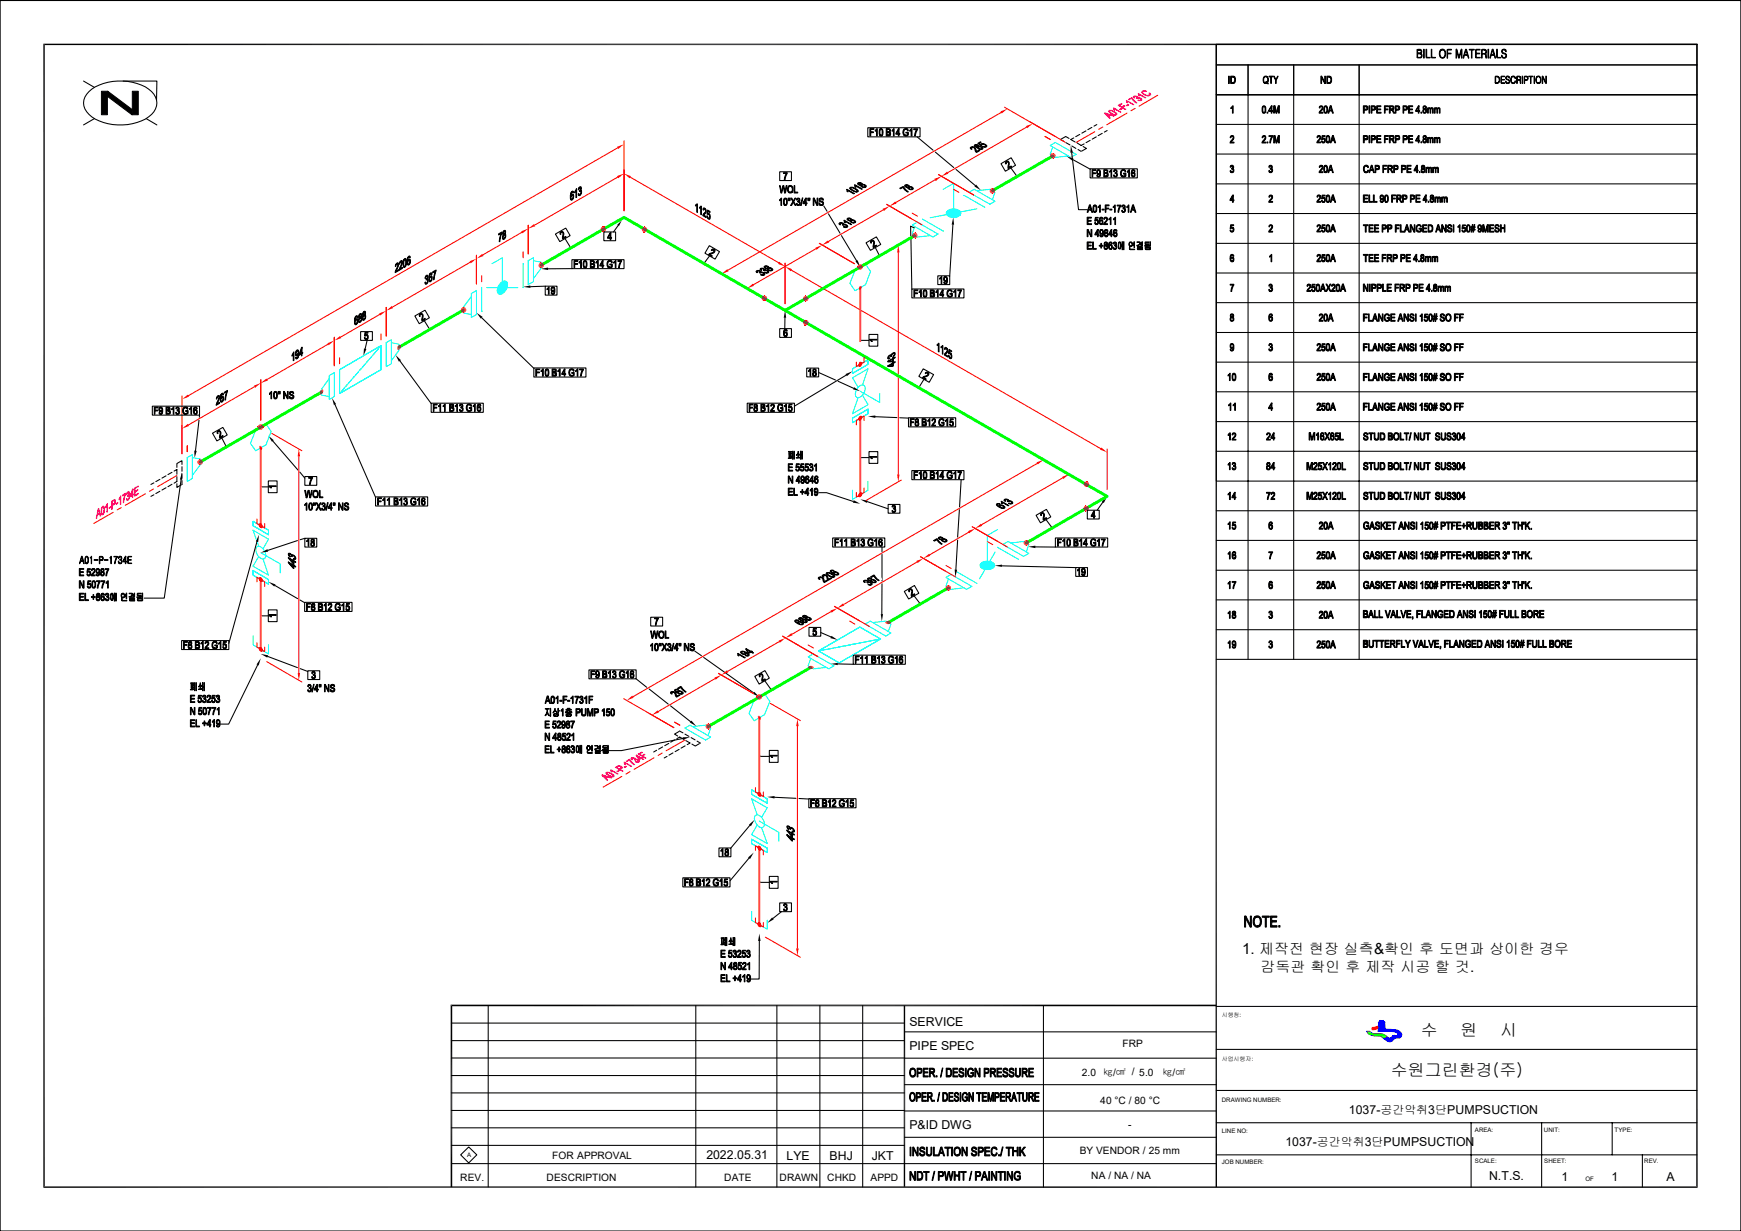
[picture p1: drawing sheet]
<svg xmlns="http://www.w3.org/2000/svg" width="420mm" height="297mm" viewBox="0 0 420 297" stroke-linecap="round" stroke-linejoin="round" font-family="sans-serif">
<defs><g id="words">
<g font-size="4.1">
<text x="342.7" y="250">수</text>
<text x="352.3" y="250">원</text>
<text x="361.9" y="250">시</text>
<text x="335.5" y="259.7">수원그린환경(주)</text>
</g>
<text font-size="3.7" x="299.6" y="230.2">1. 제작전 현장 실측&amp;확인 후 도면과 상이한 경우</text>
<text font-size="3.6" x="304.1" y="234.6">감독관 확인 후 제작 시공 할 것.</text>
<g font-size="3">
<text x="219.4" y="247.5">SERVICE</text>
<text x="219.4" y="253.3">PIPE SPEC</text>
<text x="325.4" y="268.8">1037-공간악취3단PUMPSUCTION</text>
<text x="219.4" y="272.3">P&amp;ID DWG</text>
<text x="170.4" y="279.7">2022.05.31</text>
<text x="189.7" y="279.8">LYE</text>
<text x="200.1" y="279.8">BHJ</text>
<text x="210.3" y="279.8">JKT</text>
<text x="310.1" y="276.5">1037-공간악취3단PUMPSUCTION</text>
<text x="359.2" y="284.8">N.T.S.</text>
<text x="376.7" y="285">1</text>
<text x="388.8" y="285">1</text>
<text x="402" y="285">A</text>
</g>
<g font-size="2.5">
<text x="270.8" y="252.7">FRP</text>
<text x="261" y="259.6">2.0</text>
<text x="265.4" y="266.4">40 °C / 80 °C</text>
<text x="272.2" y="272.1">-</text>
<text x="133.2" y="279.5">FOR APPROVAL</text>
<text x="260.5" y="278.5">BY VENDOR / 25 mm</text>
<text x="111" y="284.9">REV.</text>
<text x="131.9" y="284.9">DESCRIPTION</text>
<text x="174.7" y="284.9">DATE</text>
<text x="188" y="284.9">DRAWN</text>
<text x="199.6" y="284.9">CHKD</text>
<text x="210" y="284.9">APPD</text>
<text x="263.2" y="284.5">NA / NA / NA</text>
</g>
<g font-size="2.4">
<text x="266.1" y="259.7">㎏/㎠ / 5.0</text>
<text x="280.5" y="259.7">㎏/㎠</text>
</g>
<g font-size="1.5">
<text x="294.7" y="265.8">DRAWING NUMBER:</text>
<text x="294.7" y="273.3">LINE NO:</text>
<text x="355.8" y="273">AREA:</text>
<text x="372.5" y="273">UNIT:</text>
<text x="389.5" y="273">TYPE:</text>
<text x="112.7" y="279.2">A</text>
<text x="294.7" y="280.8">JOB NUMBER:</text>
<text x="355.8" y="280.5">SCALE:</text>
<text x="372.5" y="280.5">SHEET:</text>
<text x="396.6" y="280.7">REV.</text>
<text x="382.5" y="285">OF</text>
</g>
<g font-size="1.4">
<text x="294.7" y="245.5">시행청:</text>
<text x="294.7" y="255.9">사업시행자:</text>
</g>
</g></defs>
<g fill="#000" stroke="#000" stroke-width=".24">
<path d="M296.9 18.4l1 .1-.8 .1v1.3h.8l-.3 .2-.7 .1z" fill-rule="evenodd"/>
<path d="M297.3 18.6l.6 .1 .1 .9-.1 .3h-.8h.5l.3-.4-.1-.7z" fill-rule="evenodd"/>
<path d="M305 18.5l.4-.2 .3 .2h-.6l-.3 .5 .1 .7 .5 .3h-.4l-.3-.5v-.5z" fill-rule="evenodd"/>
<path d="M305.4 19.6l.4 .3 .1 .4-.3-.2-.6-.1h.6z" fill-rule="evenodd"/>
<path d="M305.4 18.5h.3l.2 .3 .1 .5-.2 .6h-.1l.2-.5-.1-.6z" fill-rule="evenodd"/>
<path d="M306.2 18.4h.9l-.4 .1v1.7l-.1-1.7h-.4z" fill-rule="evenodd"/>
<path d="M307.3 18.4h.1l.4 .8-.1 .1z" fill-rule="evenodd"/>
<path d="M308.2 18.4h.1a1.96 1.96 0 0 0-.5 1.7l-.1 .1a2.13 2.13 0 0 1 .5-1.8z" fill-rule="evenodd"/>
<path d="M318.6 18.4h.2v1.8h-.2z" fill-rule="evenodd"/>
<path d="M318.8 18.4l.8 1.4v.4l-.8-1.4z" fill-rule="evenodd"/>
<path d="M319.6 18.4h.1v1.8h-.1z" fill-rule="evenodd"/>
<path d="M320.1 18.4l1 .1-.8 .1v1.3h.8l-.3 .2-.7 .1z" fill-rule="evenodd"/>
<path d="M320.5 18.6l.6-.1 .1 .3v.8l-.1 .3h-.8h.5l.2-.3v-.7l-.2-.3z" fill-rule="evenodd"/>
<path d="M341.8 12l.7 .1h-.5v.7l.9 .2h-.9l.1 .8h-.3z" fill-rule="evenodd"/>
<path d="M341.9 11.9h.7l.3 .2 .1 .4-.2 .4-.8-.1h.5a.39 .39 0 0 0 .3-.4 .39 .39 0 0 0-.3-.3z" fill-rule="evenodd"/>
<path d="M342.6 13h.3l.1 .7-.2 .3h-.8l-.2-.2h1l.1-.5z" fill-rule="evenodd"/>
<path d="M343.5 11.9h.1l-.1 2.2z" fill-rule="evenodd"/>
<path d="M344 11.9h.2v1.9h.8v.2l-1-.1z" fill-rule="evenodd"/>
<path d="M345.3 11.9h.1v1.8l.9 .1-.1 .2-.9-.1z" fill-rule="evenodd"/>
<path d="M347.4 12.1l.6-.1-.5 .2-.2 .8 .3 .7 .2 .2h.6l-.2 .1-.6-.1-.3-.5-.1-.7z" fill-rule="evenodd"/>
<path d="M347.6 12l.6-.1 .5 .5v.7l-.3 .8h-.4l.5-.4v-1.1l-.4-.4z" fill-rule="evenodd"/>
<path d="M349.1 12l1-.1v.2l-.9 .1v.6h.8l.1 .2h-.9v1.1z" fill-rule="evenodd"/>
<path d="M351.2 11.9h.3v.2h-.1l-.1 2z" fill-rule="evenodd"/>
<path d="M351.4 12.1l.6 1.7-.2 .1z" fill-rule="evenodd"/>
<path d="M352.4 12.1h.2l-.6 2-.2-.2z" fill-rule="evenodd"/>
<path d="M352.5 11.9h.2l-.1 2.2z" fill-rule="evenodd"/>
<path d="M353.5 12l.2 .1-.4 1.1 .7 .1h-.7l-.3 .8z" fill-rule="evenodd"/>
<path d="M353.5 11.9l.3 .1 .5 2.1-.3-.8-.7-.1h.6z" fill-rule="evenodd"/>
<path d="M354.4 12l1.2-.1v.2h-.5l-.1 2v-2z" fill-rule="evenodd"/>
<path d="M356 11.9h1v.2h-.9v.7l.9 .1-.9 .1v.8h1v.2l-1.1-.1z" fill-rule="evenodd"/>
<path d="M357.5 11.9h.6l.3 .2h-.9v.8l.9 .1h-.9v1.1z" fill-rule="evenodd"/>
<path d="M358.1 13h.4v1.1l-.1-.8z" fill-rule="evenodd"/>
<path d="M358.1 12.1h.4v.7l-1 .1 .9-.2v-.5z" fill-rule="evenodd"/>
<path d="M359 11.9h.1l-.1 2.2z" fill-rule="evenodd"/>
<path d="M360 12l.1 .1-.3 1.1 .7 .1h-.8l-.2 .8z" fill-rule="evenodd"/>
<path d="M360 11.9h.2l.5 2.2-.2-.8-.7-.1h.6z" fill-rule="evenodd"/>
<path d="M361.1 11.9h.1v1.9h.8v.2l-.9-.2z" fill-rule="evenodd"/>
<path d="M360.8 18.4l.7 .1h-.7l.1 1.5h-.2z" fill-rule="evenodd"/>
<path d="M361.1 18.5l.5 .1 .1 1-.4 .5h-.5l-.1-.1 .7-.1 .3-.4-.1-.7z" fill-rule="evenodd"/>
<path d="M362.2 13.4l.1-.1a.52 .52 0 0 0 .5 .6h.5l-.5 .1a.47 .47 0 0 1-.6-.6z" fill-rule="evenodd"/>
<path d="M362.5 11.9l.7 .1h-.4a.44 .44 0 0 0-.4 .6 .44 .44 0 0 0 .6 .3l.3 .2 .1 .5-.1 .3h-.5h.2a.48 .48 0 0 0 .3-.5 .48 .48 0 0 0-.5-.4l-.5-.4z" fill-rule="evenodd"/>
<path d="M362.2 18.4h.8v.1h-.8v.7h.7l-.7 .1v.6l.8 .2h-.9z" fill-rule="evenodd"/>
<path d="M362.8 12h.4l.1 .5z" fill-rule="evenodd"/>
<path d="M363.2 19.6l.3 .4h.6l-.7 .1z" fill-rule="evenodd"/>
<path d="M363.3 18.5l.3-.2 .4 .2h-.3a.35 .35 0 0 0-.3 .4 .35 .35 0 0 0 .4 .3l.4 .3-.1 .5h-.4l.3-.1 .1-.4-.8-.5z" fill-rule="evenodd"/>
<path d="M363.7 18.5h.3l.2 .3z" fill-rule="evenodd"/>
<path d="M364.7 18.5l.3-.2 .4 .2h-.6l-.2 .4v.8l.4 .3h-.3l-.2-.3-.1-.7z" fill-rule="evenodd"/>
<path d="M365 18.5h.4l.1 .5-.2-.5z" fill-rule="evenodd"/>
<path d="M364.7 20h.6l.3-.4-.2 .5z" fill-rule="evenodd"/>
<path d="M365.9 18.5h.8h-.7v.7l.7 .1h-.7v.9z" fill-rule="evenodd"/>
<path d="M366.5 19.3l.3 .1v.8l-.1-.7z" fill-rule="evenodd"/>
<path d="M366.5 18.5l.3 .1v.5l-.8 .1 .7-.1v-.4z" fill-rule="evenodd"/>
<path d="M367.2 18.4l.1 1.8z" fill-rule="evenodd"/>
<path d="M367.7 18.4l.8 .1-.7 .1v.6l.7 .1h-.7v.9l-.1-.1z" fill-rule="evenodd"/>
<path d="M368.2 18.5l.4 .1v.6h-.8l.7-.1v-.3z" fill-rule="evenodd"/>
<path d="M368.8 18.4h1l-.5 .1v1.7l-.1-1.7z" fill-rule="evenodd"/>
<path d="M370.1 18.4l.1 1.8z" fill-rule="evenodd"/>
<path d="M370.7 18.5h.4l-.4 .3v.9l.2 .3 .5 .1-.5 .1-.4-.5v-.7z" fill-rule="evenodd"/>
<path d="M370.8 18.5l.5-.1 .4 .4v.8l-.2 .4h-.4l.5-.3v-.9l-.3-.3z" fill-rule="evenodd"/>
<path d="M372 18.4l.2 .1v1.7l-.2-.1z" fill-rule="evenodd"/>
<path d="M372.2 18.5l.7 1.4h-.1l-.6-1.3z" fill-rule="evenodd"/>
<path d="M372.9 18.4h.1v1.8l-.2-.3h.1z" fill-rule="evenodd"/>
<path d="M24.5 22h1.5l-.1 5.7h-1.4z" fill-rule="evenodd"/>
<path d="M26 22l5.9 4.5-.1 1.2-5.9-4.5z" fill-rule="evenodd"/>
<path d="M31.9 22h1.5v5.7h-1.6z" fill-rule="evenodd"/>
<path d="M296.4 18.4h.1v1.8h-.1z" fill-rule="evenodd"/>
<path d="M296.9 26h.4l-.4 .2z" fill-rule="evenodd"/>
<path d="M296.9 40l.4-.1 .3 .2-.1 .5h-.4a.28 .28 0 0 0 .3-.3 .28 .28 0 0 0-.2-.3z" fill-rule="evenodd"/>
<path d="M296.8 32.9l.3-.2 .5 .2h-.5l-.3 .3z" fill-rule="evenodd"/>
<path d="M297.3 25.5h.2v1.8h-.2v-1.3l-.2-.1z" fill-rule="evenodd"/>
<path d="M297.2 32.9h.4l.1 .3-.7 1.1h.7v.2h-1l.8-1.2-.1-.3z" fill-rule="evenodd"/>
<path d="M305 20l.6 .1z" fill-rule="evenodd"/>
<path d="M296.8 40h.4l-.4 .3z" fill-rule="evenodd"/>
<path d="M296.8 41.2l.1-.1 .3 .4h-.4z" fill-rule="evenodd"/>
<path d="M296.7 55.5h.2l.2 .3 .4 .1-.4 .1z" fill-rule="evenodd"/>
<path d="M297.1 40.6l.5 .2h-.5z" fill-rule="evenodd"/>
<path d="M297 54.9h.5z" fill-rule="evenodd"/>
<path d="M297.3 47.1h.2l-.6 1.1h.8l-.2 .6h-.2v-.4h-.6z" fill-rule="evenodd"/>
<path d="M297.5 47.1v1.1h-.6h.4v-.8z" fill-rule="evenodd"/>
<path d="M297.2 40.8h.4v.5l-.2 .3-.4 .1-.2-.2h.5l.2-.2-.1-.4z" fill-rule="evenodd"/>
<path d="M297.2 55l.4-.1v.2l-.1 .7h-.3l.3-.2-.1-.5z" fill-rule="evenodd"/>
<path d="M296.9 54.2h.7v.2h-.5l-.1 .5h.6l-.8 .3z" fill-rule="evenodd"/>
<path d="M296.8 61.6h.4l-.3 .2 .2 .4-.2 .5 .2 .3h.5l-.2 .2h-.3l-.3-.3z" fill-rule="evenodd"/>
<path d="M296.9 75.9l.4-.2 .2 .2h-.3a.28 .28 0 0 0-.2 .3 .28 .28 0 0 0 .2 .3h.3h-.1l.2 .1-.6 .2a.37 .37 0 0 0 .2 .5l-.3 .1-.1-.2v-.4l.2-.3-.2-.2z" fill-rule="evenodd"/>
<path d="M296.9 61.5l.3-.1a.28 .28 0 0 1 .3 .1 .28 .28 0 0 1 0 .3l-.2-.2z" fill-rule="evenodd"/>
<path d="M297 62.1l.1-.1 .5 .1z" fill-rule="evenodd"/>
<path d="M297.2 75.9l.4 .1v.4l-.4 .1a.28 .28 0 0 0 .2-.3 .28 .28 0 0 0-.2-.3z" fill-rule="evenodd"/>
<path d="M297.2 62.2l.4-.1v.2v.7h-.4l.3-.2v-.4z" fill-rule="evenodd"/>
<path d="M297.2 76.6h.4v.2v.4l-.3 .3-.4-.1 .6-.3-.1-.3z" fill-rule="evenodd"/>
<path d="M296.8 68.6h.8l-.5 1.7h-.2l.1-.6 .4-.9h-.6z" fill-rule="evenodd"/>
<path d="M296.2 90.5h.4l-.4 .2z" fill-rule="evenodd"/>
<path d="M296.4 97.7l.4-.1-.4 .3z" fill-rule="evenodd"/>
<path d="M296.7 90l.1 1.8h-.2v-1.3l-.2-.1z" fill-rule="evenodd"/>
<path d="M296.8 83.1h.4l-.3 .2v.4l.3 .2h-.4z" fill-rule="evenodd"/>
<path d="M296.8 84.2l.7 .4-.4 .1z" fill-rule="evenodd"/>
<path d="M296.8 97.2h.1v1.8h-.1v-1.4h-.3z" fill-rule="evenodd"/>
<path d="M297 82.9h.3l.3 .4v.9l-.1 .3h-.3l.3-.3-.2-.4 .2-.5-.2-.2h-.4z" fill-rule="evenodd"/>
<path d="M296.8 83.9l.7-.1a.35 .35 0 0 1-.3 .3 .35 .35 0 0 1-.4-.2z" fill-rule="evenodd"/>
<path d="M297.3 90.3h.4l-.3 .4v.7l.3 .3h-.4v-.2z" fill-rule="evenodd"/>
<path d="M297.5 97.7l.4-.1-.4 .3z" fill-rule="evenodd"/>
<path d="M297.5 90.1h.4l.2 .4v1l-.3 .4-.4-.2 .5-.2v-1l-.1-.2h-.5z" fill-rule="evenodd"/>
<path d="M297.9 97.3l.1-.1v1.8h-.1v-1.4h-.3z" fill-rule="evenodd"/>
<path d="M296.2 104.9l.4-.1-.3 .3z" fill-rule="evenodd"/>
<path d="M296.2 112h.4l-.3 .2z" fill-rule="evenodd"/>
<path d="M296.6 111.7l.2-.1v1.7h-.2v-1.3l-.2-.1z" fill-rule="evenodd"/>
<path d="M296.6 104.5l.2-.1v1.8h-.2v-1.4h-.2z" fill-rule="evenodd"/>
<path d="M297.3 111.7l.4 .1-.3 .3-.2-.1z" fill-rule="evenodd"/>
<path d="M297.2 112.9l.5 .3h-.4z" fill-rule="evenodd"/>
<path d="M297.6 112.3l.4 .2h-.4z" fill-rule="evenodd"/>
<path d="M297.3 111.7l.5-.1 .3 .3-.2 .5-.3-.1a.28 .28 0 0 0 .3-.2 .28 .28 0 0 0-.2-.3z" fill-rule="evenodd"/>
<path d="M297.4 104.5l.5-.1 .1 .2h-.4l-.2 .3h-.2z" fill-rule="evenodd"/>
<path d="M297.7 104.6h.3l.2 .3-.8 1.1h.8v.2h-1l.7-1.1v-.4z" fill-rule="evenodd"/>
<path d="M297.7 112.5h.3l.2 .4-.3 .4-.4 .1-.2-.2 .6-.2v-.4z" fill-rule="evenodd"/>
<path d="M300.2 221h.3v2.7h-.3z" fill-rule="evenodd"/>
<path d="M300.5 221l1.1 2.1v.6l-1.1-2.1z" fill-rule="evenodd"/>
<path d="M301.6 221h.3v2.7h-.3z" fill-rule="evenodd"/>
<path d="M302.6 221.3h.7l-.6 .4-.1 1.1 .4 .6h1l-.3 .2h-.8l-.5-.5-.1-1.1z" fill-rule="evenodd"/>
<path d="M302.7 221.2l.4-.2h.6l.5 .6 .1 1.1-.3 .7h-.7l.4-.1 .3-.5v-.6l-.2-.7-.3-.2z" fill-rule="evenodd"/>
<path d="M304.5 221h1.7v.3h-.7v2.4h-.3v-2.4h-.7z" fill-rule="evenodd"/>
<path d="M306.5 221h1.5v.3h-1.2v.8h1.1v.4h-1.1v.9h1.3v.3h-1.6z" fill-rule="evenodd"/>
<path d="M308.5 223.3h.3v.4h-.3z" fill-rule="evenodd"/>
<path d="M219.6 258l.6-.1-.5 .4v.9l.3 .4h.7l-.2 .2h-.7l-.3-.5-.1-.6z" fill-rule="evenodd"/>
<path d="M219.8 257.8l.5-.1 .5 .3 .1 1.1-.2 .5h-.5l.5-.4-.1-1z" fill-rule="evenodd"/>
<path d="M221.2 257.7h.8l.3 .2-.9 .1v.7l.9 .1-.3 .2h-.6v.8h-.2z" fill-rule="evenodd"/>
<path d="M221.8 258l.6 .1-.1 .7-.9-.1h.4a.38 .38 0 0 0 .4-.3 .38 .38 0 0 0-.4-.4z" fill-rule="evenodd"/>
<path d="M222.7 257.7h1.2v.3h-1v.6h.9v.3h-.9v.7h1v.2h-1.2z" fill-rule="evenodd"/>
<path d="M224.2 257.7h.8l.3 .2-.9 .1v.7h.9l-.9 .2v.9h-.2z" fill-rule="evenodd"/>
<path d="M224.7 258.9h.3l.2 .2 .4 .7h-.3l-.4-.8z" fill-rule="evenodd"/>
<path d="M224.9 258l.4-.1 .2 .5-.2 .3h-.9h.4a.34 .34 0 0 0 .5-.3 .34 .34 0 0 0-.4-.4z" fill-rule="evenodd"/>
<path d="M225.8 259.5h.3v.3h-.3z" fill-rule="evenodd"/>
<path d="M227.3 257.7h.2l-.5 2.2h-.1z" fill-rule="evenodd"/>
<path d="M228.3 257.7h.7l.4 .2-.9 .1v1.6h.9l-.3 .2h-.8z" fill-rule="evenodd"/>
<path d="M228.8 258h.6l.1 1.3-.1 .3h-.9l.7-.2 .1-.9a.46 .46 0 0 0-.5-.5z" fill-rule="evenodd"/>
<path d="M229.9 257.7h1.1v.3h-.9v.6h.9v.3h-.9v.7h1v.2h-1.2z" fill-rule="evenodd"/>
<path d="M231.3 259.2l.6 .4h-.5z" fill-rule="evenodd"/>
<path d="M231.5 257.8l.5-.1 .4 .2h-.5a.38 .38 0 0 0-.3 .5 .38 .38 0 0 0 .5 .3l.4 .4-.1 .7-.6 .1-.4-.3h.5a.41 .41 0 0 0 .4-.5 .41 .41 0 0 0-.5-.3l-.4-.3z" fill-rule="evenodd"/>
<path d="M231.9 257.9h.5l.1 .4-.2 .1-.1-.3z" fill-rule="evenodd"/>
<path d="M232.9 257.7h.2v2.1h-.2z" fill-rule="evenodd"/>
<path d="M233.8 257.8l.5-.1 .4 .2-.8 .1-.3 .4 .1 1 .5 .2-.5 .1-.3-.5v-.8z" fill-rule="evenodd"/>
<path d="M234.2 257.9h.5l.1 .4-.1 .1-.3-.4z" fill-rule="evenodd"/>
<path d="M234.2 258.8h.7v.7l-.4 .3-.5 .1-.3-.2 1-.3v-.4h-.5z" fill-rule="evenodd"/>
<path d="M235.2 257.7h.2v2.1h-.2z" fill-rule="evenodd"/>
<path d="M235.4 257.7l.8 1.7v.4l-.8-1.6z" fill-rule="evenodd"/>
<path d="M236.2 257.7h.2v2.1h-.2z" fill-rule="evenodd"/>
<path d="M237.4 257.7h.8l.3 .2-.9 .1v.7l.9 .1-.3 .2h-.6v.8h-.2z" fill-rule="evenodd"/>
<path d="M238 258l.6 .1-.1 .7-.9-.1h.4a.38 .38 0 0 0 .4-.3 .38 .38 0 0 0-.4-.4z" fill-rule="evenodd"/>
<path d="M238.9 257.7h.8l.3 .2-.9 .1v.7h.9l-.9 .2v.9h-.2z" fill-rule="evenodd"/>
<path d="M239.4 258.9h.3l.2 .2 .4 .7h-.3l-.4-.8z" fill-rule="evenodd"/>
<path d="M239.6 258l.4-.1 .2 .5-.2 .3h-.9h.5a.34 .34 0 0 0 .4-.4 .34 .34 0 0 0-.4-.3z" fill-rule="evenodd"/>
<path d="M240.5 257.7h1.1v.3h-.9v.6h.9v.3h-.9v.7h1v.2h-1.2z" fill-rule="evenodd"/>
<path d="M241.9 259.2l.7 .4h-.6z" fill-rule="evenodd"/>
<path d="M242.1 257.8l.5-.1 .4 .2h-.5a.38 .38 0 0 0-.3 .5 .38 .38 0 0 0 .5 .3l.4 .3v.6l-.4 .3-.7-.3h.6a.42 .42 0 0 0 .3-.5 .42 .42 0 0 0-.5-.3l-.4-.2-.1-.3z" fill-rule="evenodd"/>
<path d="M242.5 257.9h.5l.1 .4-.2 .1v-.3z" fill-rule="evenodd"/>
<path d="M243.4 259.2l.7 .4h-.6z" fill-rule="evenodd"/>
<path d="M243.6 257.8l.5-.1 .4 .2h-.5a.38 .38 0 0 0-.3 .5 .38 .38 0 0 0 .5 .3l.4 .3v.6l-.4 .3-.7-.3h.6a.42 .42 0 0 0 .3-.5 .42 .42 0 0 0-.6-.3l-.3-.2-.1-.3z" fill-rule="evenodd"/>
<path d="M244 257.9h.5l.1 .4-.2 .1-.1-.3z" fill-rule="evenodd"/>
<path d="M244.9 257.7h.3v1.6l.3 .3-.5-.1z" fill-rule="evenodd"/>
<path d="M246 257.7h.2v1.7l-.5 .5h-.3l-.3-.3h.4a.46 .46 0 0 0 .5-.6z" fill-rule="evenodd"/>
<path d="M246.5 257.7h.9l.3 .2-.9 .1v.7h.9l-.9 .2v.9h-.3z" fill-rule="evenodd"/>
<path d="M247 258.9h.4l.5 .9h-.2l-.5-.8z" fill-rule="evenodd"/>
<path d="M247.3 258l.4-.1 .1 .5-.1 .3h-.9h.4a.34 .34 0 0 0 .4-.3 .34 .34 0 0 0-.3-.4z" fill-rule="evenodd"/>
<path d="M248.2 257.7h1.1v.3h-.9v.6h.8v.3h-.8v.7h.9v.2h-1.1z" fill-rule="evenodd"/>
<path d="M219.5 276.8h.3v2.1h-.3z" fill-rule="evenodd"/>
<path d="M219.6 263.9l.5-.1-.4 .4-.1 .8 .4 .5h.6l-.3 .2-.5-.1-.3-.5z" fill-rule="evenodd"/>
<path d="M219.7 263.7l.5-.1 .5 .5 .1 .7-.2 .7h-.5l.3-.1 .2-.3v-.9l-.2-.3z" fill-rule="evenodd"/>
<path d="M220.2 276.8h.2v2.1h-.2z" fill-rule="evenodd"/>
<path d="M220.4 276.8l.9 1.6v.5l-.9-1.7z" fill-rule="evenodd"/>
<path d="M221.3 276.8h.2v2.1h-.2z" fill-rule="evenodd"/>
<path d="M221 263.6h.8l.3 .3h-.9v.7l.8 .1-.1 .1-.7 .1v.8h-.2z" fill-rule="evenodd"/>
<path d="M221.8 278.2h.2l.2 .4 .3 .1h-.5z" fill-rule="evenodd"/>
<path d="M221.6 263.9l.5 .1-.1 .7-.8-.1h.4a.38 .38 0 0 0 .4-.4 .38 .38 0 0 0-.4-.3z" fill-rule="evenodd"/>
<path d="M222.1 276.9l.6-.2 .3 .2-.5 .1a.36 .36 0 0 0-.4 .4 .36 .36 0 0 0 .5 .3l.5 .3v.5l-.5 .4-.6-.2h.5a.41 .41 0 0 0 .4-.5 .41 .41 0 0 0-.5-.3l-.5-.4z" fill-rule="evenodd"/>
<path d="M222.5 277h.5l.1 .4z" fill-rule="evenodd"/>
<path d="M222.4 263.6h1v.3h-.8v.6h.8v.3h-.8v.7h.9v.2h-1.1z" fill-rule="evenodd"/>
<path d="M223.5 276.8h.2v1.7l.4 .2h-.5l-.1-.3z" fill-rule="evenodd"/>
<path d="M223.7 263.6h.8l.3 .2h-.9v.7h.9l-.3 .3h-.6v.9h-.2z" fill-rule="evenodd"/>
<path d="M224.2 264.8h.4l.4 .9h-.3l-.3-.8z" fill-rule="evenodd"/>
<path d="M224.4 263.8h.4l.1 .6-1 .1h.4a.36 .36 0 0 0 .4-.3 .36 .36 0 0 0-.3-.4z" fill-rule="evenodd"/>
<path d="M224.6 276.8h.2l-.1 1.7-.3 .4h-.6l-.2-.2h.6l.3-.3z" fill-rule="evenodd"/>
<path d="M225.2 265.4h.2v.3h-.2z" fill-rule="evenodd"/>
<path d="M225.2 276.8h.2v1.8h.8v.3h-1z" fill-rule="evenodd"/>
<path d="M226.6 263.6h.1l-.4 2.2h-.2z" fill-rule="evenodd"/>
<path d="M226.9 276.8h.3l-.4 1.2 .6 .3h-.7l-.2 .6h-.2z" fill-rule="evenodd"/>
<path d="M227.2 276.8l.7 2.1h-.3l-.2-.6-.6-.3h.6l-.3-.9z" fill-rule="evenodd"/>
<path d="M227.4 263.6h.7l.3 .2-.8 .1v1.6h.8l-.2 .2h-.8z" fill-rule="evenodd"/>
<path d="M227.9 263.9l.5-.1 .2 .4-.2 1.3h-.8l.6-.1 .2-.3-.1-1z" fill-rule="evenodd"/>
<path d="M227.9 276.8h1.4v.2h-.6v1.9h-.2v-1.9h-.6z" fill-rule="evenodd"/>
<path d="M229.5 276.8h.3v2.1h-.3z" fill-rule="evenodd"/>
<path d="M228.9 263.6h1v.3h-.8v.6h.8v.3h-.8v.7h.9v.2h-1.1z" fill-rule="evenodd"/>
<path d="M230.2 265h.1l.1 .3 .4 .2h-.5z" fill-rule="evenodd"/>
<path d="M230.4 276.9l.5 .1-.4 .2-.2 .9 .4 .5 .7 .1-.3 .2h-.4l-.5-.4-.1-1z" fill-rule="evenodd"/>
<path d="M230.3 263.7l.5-.1 .4 .2h-.5a.38 .38 0 0 0-.3 .5 .38 .38 0 0 0 .6 .2l.3 .5-.1 .6-.4 .2-.5-.2 .5-.1a.42 .42 0 0 0 .3-.5 .42 .42 0 0 0-.6-.3l-.3-.5z" fill-rule="evenodd"/>
<path d="M230.4 276.9l.7-.2 .5 .5 .1 .8-.3 .7h-.5l.5-.4v-1l-.3-.3z" fill-rule="evenodd"/>
<path d="M230.7 263.8h.5l.1 .4h-.2l-.1-.3z" fill-rule="evenodd"/>
<path d="M231.6 263.6h.2v2.1h-.2z" fill-rule="evenodd"/>
<path d="M232 276.8h.2v2.1h-.2z" fill-rule="evenodd"/>
<path d="M232.2 276.8l.9 1.6v.5l-.9-1.7z" fill-rule="evenodd"/>
<path d="M232.4 263.7l.5-.1 .4 .2h-.7l-.3 .4v.9l.5 .4h-.5l-.2-.4v-.9z" fill-rule="evenodd"/>
<path d="M232.8 263.8h.5l.1 .4-.2 .1v-.3z" fill-rule="evenodd"/>
<path d="M233.1 276.8h.2v2.1h-.2z" fill-rule="evenodd"/>
<path d="M232.8 264.6h.6v.8l-.5 .4-.6-.3 .9-.2v-.4h-.4z" fill-rule="evenodd"/>
<path d="M233.7 263.6h.2v2.1h-.2z" fill-rule="evenodd"/>
<path d="M233.9 263.6l.8 1.7-.1 .4-.7-1.6z" fill-rule="evenodd"/>
<path d="M234.3 278.2h.2l.2 .4 .3 .1h-.6z" fill-rule="evenodd"/>
<path d="M234.7 263.6h.1v2.1h-.2z" fill-rule="evenodd"/>
<path d="M234.6 276.8l.6-.1 .3 .3h-.5a.36 .36 0 0 0-.4 .4 .36 .36 0 0 0 .5 .3l.4 .2 .2 .5-.6 .5-.7-.2h.6a.39 .39 0 0 0 .5-.5 .39 .39 0 0 0-.6-.3l-.5-.4v-.4z" fill-rule="evenodd"/>
<path d="M235 277h.5l.1 .4h-.2l-.1-.3z" fill-rule="evenodd"/>
<path d="M236 276.8h.9l.3 .1-1 .1v.8h1l-.3 .2h-.7v.9h-.2z" fill-rule="evenodd"/>
<path d="M235.6 263.6h1.1v.3h-.4v1.8h-.2v-1.8h-.5z" fill-rule="evenodd"/>
<path d="M236.6 277h.6l.1 .3-.1 .5h-1h.4a.38 .38 0 0 0 .4-.4 .38 .38 0 0 0-.4-.4z" fill-rule="evenodd"/>
<path d="M236.9 263.6h1.1v.3h-.8v.6h.7v.3h-.7v.7h.8v.2h-1.1z" fill-rule="evenodd"/>
<path d="M238.5 263.6l.5 1.7-.1 .4-.4-1.8z" fill-rule="evenodd"/>
<path d="M238.3 263.6h.2v2.1h-.2z" fill-rule="evenodd"/>
<path d="M237.5 276.8h1.3v.2h-1v.7h.9v.2h-.9v.7h1v.3h-1.3z" fill-rule="evenodd"/>
<path d="M239.6 263.6v2.1h-.1v-1.8z" fill-rule="evenodd"/>
<path d="M239.4 263.6h.2l-.5 2.1h-.2z" fill-rule="evenodd"/>
<path d="M239.2 277.1l.5-.4 .7 .3h-.8l-.3 .5 .1 .8 .5 .4h-.5l-.2-.2-.1-.9z" fill-rule="evenodd"/>
<path d="M239.4 278.7h.6l.3-.6 .3 .1-.5 .7z" fill-rule="evenodd"/>
<path d="M239.9 277h.5l.1 .4h-.2l-.2-.4z" fill-rule="evenodd"/>
<path d="M239.9 263.6h.8l.3 .3h-.8v.7l.8 .1-.2 .1-.6 .1v.8h-.3z" fill-rule="evenodd"/>
<path d="M240.9 278.6h.2v.3h-.2z" fill-rule="evenodd"/>
<path d="M240.5 263.9l.5 .1v.7l-.8-.1h.3a.38 .38 0 0 0 .4-.4 .38 .38 0 0 0-.4-.3z" fill-rule="evenodd"/>
<path d="M241.8 276.7h.2l-.5 2.2h-.2z" fill-rule="evenodd"/>
<path d="M241.3 263.6h1.1v.3h-.9v.6h.8v.3h-.8v.7h.9v.2h-1.1z" fill-rule="evenodd"/>
<path d="M242.7 263.6h.8l.2 .2h-.9v.7h.9l-.2 .3h-.7v.9h-.1z" fill-rule="evenodd"/>
<path d="M243.1 264.8h.4l.4 .9h-.2l-.4-.8z" fill-rule="evenodd"/>
<path d="M243.3 263.8h.5v.6l-.1 .1h-.9h.4a.36 .36 0 0 0 .4-.3 .36 .36 0 0 0-.3-.4z" fill-rule="evenodd"/>
<path d="M242.7 276.8h1.4v.2h-.6v1.9h-.3v-1.9h-.5z" fill-rule="evenodd"/>
<path d="M244.3 276.8h.2v.8l.9 .3h-.9v1h-.2z" fill-rule="evenodd"/>
<path d="M244.5 263.6h.2l-.4 1.2 .6 .3h-.6l-.2 .6h-.1z" fill-rule="evenodd"/>
<path d="M244.7 263.6l.6 2.1h-.2l-.2-.6-.6-.3h.6l-.3-.9z" fill-rule="evenodd"/>
<path d="M244.5 277.6h.9v-.8h.2v2.1h-.2v-1z" fill-rule="evenodd"/>
<path d="M246 276.8h.2v2.1h-.2z" fill-rule="evenodd"/>
<path d="M245.3 263.6h1.2v.3h-.5v1.8h-.2v-1.8h-.5z" fill-rule="evenodd"/>
<path d="M246.6 277.6l.8 1.3h-.3l-.6-1.1z" fill-rule="evenodd"/>
<path d="M246.7 263.6h.2v1.6l.3 .3h-.4l-.1-.2z" fill-rule="evenodd"/>
<path d="M247 276.8h.4l-1.2 1.4v-.4z" fill-rule="evenodd"/>
<path d="M247.6 263.6h.2v1.5l-.4 .7-.6-.3h.4a.45 .45 0 0 0 .4-.7z" fill-rule="evenodd"/>
<path d="M248.2 263.6h.8l.2 .2h-.9v.7h.9l-.2 .3h-.7v.9h-.1z" fill-rule="evenodd"/>
<path d="M248.5 264.8h.5l.4 .9h-.2l-.4-.8z" fill-rule="evenodd"/>
<path d="M248.8 263.8h.4l.1 .5-.1 .2h-.9h.5a.36 .36 0 0 0 .3-.3 .36 .36 0 0 0-.3-.4z" fill-rule="evenodd"/>
<path d="M249.6 263.6h1.1v.3h-.9v.6h.8v.3h-.8v.7h.9v.2h-1.1z" fill-rule="evenodd"/>
<path d="M219.5 282.7h.2v2.1h-.2z" fill-rule="evenodd"/>
<path d="M219.7 282.7l.9 1.6v.5l-.9-1.7z" fill-rule="evenodd"/>
<path d="M220.6 282.7h.3v2.1h-.3z" fill-rule="evenodd"/>
<path d="M221.2 282.7h.9l.3 .2h-1v1.6h1l-.3 .2-.9 .1z" fill-rule="evenodd"/>
<path d="M221.8 282.9h.6l.2 .6-.1 .9-1.1 .1h.4a.92 .92 0 0 0 .2-1.6z" fill-rule="evenodd"/>
<path d="M222.8 282.7h1.4v.2h-.6v1.9h-.2v-1.9h-.6z" fill-rule="evenodd"/>
<path d="M225.3 282.6h.2l-.5 2.2h-.2z" fill-rule="evenodd"/>
<path d="M226.4 282.7h.9l.2 .1-.9 .1v.7l.9 .1-.3 .2h-.6v.9h-.2z" fill-rule="evenodd"/>
<path d="M227 282.9l.6 .1-.1 .7-.9-.1h.4a.38 .38 0 0 0 .4-.4 .38 .38 0 0 0-.4-.3z" fill-rule="evenodd"/>
<path d="M227.8 282.7h.2l.3 1.4-.1 .7z" fill-rule="evenodd"/>
<path d="M228.7 282.7h.3l-.5 2.1h-.3z" fill-rule="evenodd"/>
<path d="M229 282.7l.4 1.5-.1 .6-.4-1.8z" fill-rule="evenodd"/>
<path d="M229.7 282.7h.3l-.5 2.1h-.2z" fill-rule="evenodd"/>
<path d="M230.2 282.7h.2v.8l.9 .3h-.9v1h-.2z" fill-rule="evenodd"/>
<path d="M230.4 283.5h.9v-.8h.2v2.1h-.2v-1z" fill-rule="evenodd"/>
<path d="M231.7 282.7h1.4v.2h-.6v1.9h-.2v-1.9h-.6z" fill-rule="evenodd"/>
<path d="M234.3 282.6h.1l-.4 2.2h-.2z" fill-rule="evenodd"/>
<path d="M235.3 282.7h1l.2 .2h-1v.7l1 .1-.3 .2h-.7v.9h-.2z" fill-rule="evenodd"/>
<path d="M236 282.9h.5l.1 .2-.1 .6-1-.1h.5a.38 .38 0 0 0 .3-.3 .38 .38 0 0 0-.3-.4z" fill-rule="evenodd"/>
<path d="M237.4 282.7h.2l-.4 1.2 .6 .2h-.7l-.2 .7h-.2z" fill-rule="evenodd"/>
<path d="M237.6 282.7l.7 2.1h-.3l-.2-.7-.6-.2h.5l-.3-1z" fill-rule="evenodd"/>
<path d="M238.5 282.7h.2v2.1h-.2z" fill-rule="evenodd"/>
<path d="M239.1 282.7h.3v2.1h-.3z" fill-rule="evenodd"/>
<path d="M239.4 282.7l.8 1.6v.5l-.8-1.7z" fill-rule="evenodd"/>
<path d="M240.2 282.7h.3v2.1h-.3z" fill-rule="evenodd"/>
<path d="M240.7 282.7h1.4v.2h-.6v1.9h-.2v-1.9h-.6z" fill-rule="evenodd"/>
<path d="M242.3 282.7h.2v2.1h-.2z" fill-rule="evenodd"/>
<path d="M243 282.7h.2v2.1h-.2z" fill-rule="evenodd"/>
<path d="M243.2 282.7l.9 1.6v.5l-.9-1.7z" fill-rule="evenodd"/>
<path d="M244.1 282.7h.2v2.1h-.2z" fill-rule="evenodd"/>
<path d="M244.9 282.8l.3-.2 .8 .2-.8 .1-.3 .3v1l.5 .4h-.5l-.3-.4v-.8z" fill-rule="evenodd"/>
<path d="M245.4 282.8h.6l.1 .5h-.1l-.2-.3z" fill-rule="evenodd"/>
<path d="M245.4 283.7h.8v.8l-.8 .3-.5-.2h.5l.6-.3v-.4h-.6z" fill-rule="evenodd"/>
</g>
<g fill="none" stroke="#000" stroke-width=".25">
<path d="M0 .1h419.9v296.9h-419.9zM20.2 19.6l2.6 1.5M29.7 19.6h8.1v4.5M293.4 10.7h116v105.4h-116zM293.4 15.7h116M301.1 15.7v143.4M312.1 15.7v143.4M327.9 15.7v7.2zM327.9 15.7v143.4M21.5 22.1a12.3 12.3 0 0 1 11.6-1.9 5.7 5.7 0 0 1 4.7 4.6 5.7 5.7 0 0 1-4.7 4.7 12.5 12.5 0 0 1-11.6-1.9 3.5 3.5 0 0 1 0-5.5zM22.8 28.6l-2.6 1.5M29 24.8h.1"/>
<path d="M35.3 28.6l2.5 1.5M257.1 34.4l1 .6M257.9 33.4l-.8-.5-1.3 .8 .8 .4M258.4 33.7l.9 .5M258.6 35.2l.9 .6M259 33.3l-.7 .4M259.8 34.5l1 .6 .7-.4M260.5 32.4l-1 .6M261.3 35.3l.8 .5-1.3 .7-.7-.4M262 31.6l-1 .5M263 33.9l-1 .5M263.4 30.7l-1 .6"/>
<path d="M264.5 33l-1 .6M264.6 30.1l-.7 .3M265.9 32.2l-1 .5M267.1 31.5l-.7 .4M293.4 37.2h116zM293.4 22.9h116zM293.4 30h116M293.4 22.9h116M293.4 51.5h116zM293.4 58.7h116zM293.4 44.4h116M293.4 73h116z"/>
<path d="M293.4 65.9h116M293.4 80.2h116M293.4 87.4h116M293.4 94.5h116M37.1 119.4l-.7 .4M37.1 116.5l-.7 .4M38.6 118.5l-1 .6M38.6 115.7l-1 .5M40 117.7l-.9 .5M40 114.8l-.9 .6M41.5 116.8l-1 .6M41.5 114l-1 .5"/>
<path d="M42.7 113.3v1.1M42.7 115v1.1M42.7 116.2l-.7 .4M42.7 113.3l-.7 .4M43.9 116v.9l-1.2 .7v-.9M43.9 112.1v-1l-1.2 .7v1M43.9 112.6v1.1M43.9 114.3v1.1M293.4 101.7h116zM293.4 108.9h116M161.3 179.4l-.9 .5M162.8 178.5l-1 .6"/>
<path d="M163.3 178.2l.7-.4 1 .6M164.8 176.8l-.8-.4-1.3 .7 .8 .5M165.2 177.1l1 .6M165.3 180l-1 .5M165.4 178.7l1 .5M166.5 179.3l-.7 .4M166.7 178l1 .5M168.1 178.8l.9 .5-1.3 .7-.8-.5M158.4 181l-.7 .4M159.9 180.2l-1 .6M160.9 182.5l-.7 .4M162.3 181.7l-.9 .5"/>
<path d="M163.8 180.8l-.9 .6M108.9 251.1h109.3M108.9 246.8h109.3M108.9 255.3h184.5M108.9 259.5h109.3M117.8 242.6v43.8M167.9 242.6v43.8M187.4 242.6v43.8M197.8 242.6v43.8M208.1 242.6v43.8M218.2 249h75.2M251.7 242.6v43.8"/>
<path d="M293.4 242.8h116M293.4 253.2h116M108.9 267.9h109.3M108.9 263.7h109.3M108.9 276.4h109.3M108.9 272.1h109.3M111.1 278.6l2-1.9 1.9 1.9-1.9 2zM218.2 274.4h75.2M218.2 268.1h75.2M218.2 261.7h75.2M293.4 278.6h116M293.4 270.9h116"/>
<path d="M293.4 263.1h116M354.9 270.9v15.5M371.9 270.9v15.5M388.9 270.9v7.7M396.2 278.6v7.8M108.9 280.8h184.5"/>
</g>
<path d="M10.5 10.7h399M10.6 10.5v276.1M293.4 10.7v275.7M409.4 10.5v276.1M218.2 242.6v43.7M10.5 286.4h399" fill="none" stroke="#000" stroke-width=".34"/>
<path d="M108.7 242.6h184.7M108.9 242.4v44" fill="none" stroke="#000" stroke-width=".38"/>
<g fill="none" stroke="#0ff" stroke-width=".25">
<path d="M113.7 70.8l1.2-.7v5.8l-1.2 .7zM113.7 71.5l-1.9 2.6v1.4l1.9 .4M79.4 90.6l1.2-.7v5.8l-1.2 .7zM79.4 91.4l-1.8 2.5v1.4l1.8 .4M82.2 94.6l-.3 .4v-5.8l10-5.8v5.8l-10 5.8 10-5.8v-5.8l-10 5.8v5.8l.2-.3M82.7 94.1l-.4 .4M83.1 93.6l-.6 .7M83.2 93.4l-.3 .5M83.8 92.8l-.4 .4M83.9 92.7l-.6 .6M84.3 92.2l-.3 .4M84.7 91.7l-.5 .7"/>
<path d="M84.9 91.5l-.4 .4M85.4 90.9l-.3 .4M85.5 90.8l-.5 .6M86 90.3l-.4 .4M86.4 89.8l-.6 .7M86.5 89.6l-.3 .4M87.1 89l-.4 .4M87.2 88.9l-.6 .6M87.6 88.3l-.3 .5M88 87.9l-.5 .7M88.2 87.7l-.4 .4M88.7 87.1l-.3 .4"/>
<path d="M88.9 87l-.6 .6M89.3 86.4l-.4 .5M89.7 86l-.6 .7M89.8 85.8l-.3 .4M90.4 85.2l-.4 .4M90.5 85l-.5 .7M90.9 84.5l-.3 .5M91.3 84.1l-.5 .7M91.5 83.9l-.4 .4M91.7 83.7l.2-.3-.3 .4M93.2 82.7l1.2-.7v5.8l-1.2 .7zM94.4 82.7l1.9 .4v1.4l-1.9 2.5"/>
<path d="M45.2 110.4l1.2-.7v5.7l-1.2 .8zM46.4 110.4l1.9 .3v1.5l-1.9 2.5M209.4 116.1v2.2l-3.7 2.2v-2.2M61 137.7l3.8 2.1v1.1l-3.8-2.1zM61 125.8l3.8 2.1v1.1l-3.8-2.2zM62 132a1.76 1.76 0 0 1 2.1 1.7 .86 .86 0 0 1-.5 1.2 .86 .86 0 0 1-1.1-.5 1.93 1.93 0 0 1-.5-2.4zM62.4 131.8l-1.4-3.9 3.8 2.2-1.3 2.3M62.4 134.3l-1.4 2.3 3.8 2.2-1.3-3.9M62.9 133.3l4.7 2.8v2.1M62.9 134.7h.1M228.2 139.3l1.2-.7 5 2.9-1.2 .7zM228.8 139.7l-.6 1.8 1.2 .7 3.2-.4"/>
<path d="M230.7 137.9l5 2.9M236.6 136a2.33 2.33 0 0 1 3.3 .3 1.5 1.5 0 0 1-2 1.1 1.31 1.31 0 0 1-1.5-1.1zM240.1 133.2l-3.8 6.5M240.7 132.1l5 2.9M61 153.4v2.2l3.8 2.2v-2.2M194.9 158.5l1.3-.7 5 2.9-1.3 .7zM195.6 158.9l-.7 1.8 1.3 .7 3.1-.4M197.9 157l-.5 .1 .4-.1M198.6 156.8l-.6 .1M199.1 156.7l-.8 .2M199.4 156.7l-.5 .1M200.2 156.5l-.5 .1"/>
<path d="M200.4 156.5l-.8 .1M201.1 156.4l-.6 .1M201.6 156.3l-.8 .1M201.9 156.2l-.6 .1M202.7 156l-.5 .2M202.9 156l-.8 .2M203.5 155.9l-.5 .1M204.1 155.8l-.8 .2M204.4 155.7l-.6 .1M205.2 155.6l-.6 .1M205.4 155.5l-.9 .2M206 155.4l-.5 .1"/>
<path d="M206.6 155.3l-.9 .1M206.8 155.2l-.5 .2M207.7 155.1l-.6 .1M207.8 155.1l-.8 .1M208.5 154.9l-.5 .1M208.7 150.6l1.2-.7 5 2.8-1.2 .8zM209.1 154.8l-.9 .2M209.3 154.8l-.5 .1M210.2 154.6l-.6 .1M210.3 154.6l-.8 .1M210.6 150.2l3.1-.3 1.2 .7-.6 1.8M211 154.4l-.6 .2"/>
<path d="M211.5 154.3l-.8 .2M211.8 154.3l-.5 .1M212.1 154.2h.3l-5-2.9-10 5.8 5 2.8 10-5.7-10 5.7-5-2.8 10-5.8 5 2.9-.4 .1M165.2 175.7l1.3-.7 4.9 2.8-1.2 .8zM167.1 175.3l3.1-.3 1.2 .7-.6 1.8M181.3 190.5l3.8 2.2v1.1l-3.8-2.2zM182.1 196.9a.92 .92 0 0 1 1.5 .2 1.76 1.76 0 0 1 .4 2.5 2.02 2.02 0 0 1-2-2.3zM182.7 196.6l-1.4-3.9 3.8 2.2-1.4 2.3M182.7 199.1l-1.4 2.3 3.8 2.1-1.4-3.8M183.2 198.1l4.7 2.7v2.2M183.2 199.5h.1M181.3 202.5l3.8 2.1v1.1l-3.8-2.2z"/>
<path d="M181.3 219.9v2.1l3.8 2.2v-2.2"/>
</g>
<g fill="none" stroke="#0ff" stroke-width=".24">
<path d="M114.9 70.1h.1M114.9 75.9h.1M116.2 69.3v.1M116.3 75.1h.1M80.6 89.9h.1M80.6 95.6v.1M81.9 89.2h.1M82 94.8v.1M91.9 83.4h.1M91.9 89.2h.1M93.2 82.6v.1M93.3 88.3v.1"/>
<path d="M43.9 111.1h.1M43.9 116.8v.1M45.2 110.4h.1M45.3 116.1h.1M61 126.8h.1M61 127.9h.1M61 136.6h.1M61 137.6v.1M64.8 128.9h.1M64.8 130v.1M64.8 138.6h.1M64.8 139.8h.1"/>
<path d="M229.4 138.6h.1M230.8 137.8h.1M196.2 157.7v.1M197.6 156.9v.1M202.4 159.9h.1M207.4 151.3h.1M208.8 150.5h.1M212.4 154.1v.1M213.7 153.4v.1M234.4 141.4v.1M235.7 140.7v.1M164 176.4h.1"/>
<path d="M165.2 175.6v.1M168.8 179.3h.1M170.2 178.5v.1M201.2 160.6v.1M181.3 191.6h.1M181.3 192.7h.1M185.1 193.7h.1M185.1 194.9h.1M181.3 201.3v.1M181.3 202.4v.1M185.1 203.4v.1M185.1 204.6h.1"/>
</g>
<g fill="#0ff">
<path d="M236.6 136l-.1 .1z"/>
<path d="M236.6 135.9l-.1 .2z"/>
<path d="M236.6 135.9l-.1 .3z"/>
<path d="M236.6 135.9l-.2 .3z"/>
<path d="M236.6 135.9l-.2 .4z"/>
<path d="M236.7 135.9l-.3 .4z"/>
<path d="M236.7 135.9l-.3 .5z"/>
<path d="M236.7 135.8l-.3 .6z"/>
<path d="M236.8 135.8l-.4 .6z"/>
<path d="M236.8 135.8l-.4 .7z"/>
<path d="M236.9 135.8l-.5 .7z"/>
<path d="M236.9 135.7l-.5 .8z"/>
<path d="M236.9 135.7l-.5 .9z"/>
<path d="M237 135.7l-.6 .9z"/>
<path d="M237 135.7l-.5 .9z"/>
<path d="M237 135.6l-.5 1.1z"/>
<path d="M237 135.6l-.5 1z"/>
<path d="M237.1 135.6l-.6 1.1z"/>
<path d="M237.2 135.6l-.7 1.1z"/>
<path d="M237.2 135.6l-.6 1.2z"/>
<path d="M237.2 135.6l-.6 1.1z"/>
<path d="M237.3 135.6l-.7 1.2z"/>
<path d="M237.3 135.5l-.7 1.3z"/>
<path d="M237.4 135.5l-.8 1.3z"/>
<path d="M237.4 135.5l-.8 1.4z"/>
<path d="M237.5 135.5l-.9 1.4z"/>
<path d="M237.5 135.5l-.8 1.4z"/>
<path d="M237.6 135.5l-.9 1.4z"/>
<path d="M237.6 135.5l-.9 1.5z"/>
<path d="M237.7 135.5l-.9 1.5z"/>
<path d="M237.6 135.5l-.8 1.5z"/>
<path d="M237.7 135.4l-.9 1.6z"/>
<path d="M237.7 135.4l-.9 1.7z"/>
<path d="M237.8 135.4l-1 1.7z"/>
<path d="M237.8 135.4l-.9 1.7z"/>
<path d="M237.9 135.4l-1 1.7z"/>
<path d="M237.9 135.4l-1 1.8z"/>
<path d="M238 135.4l-1.1 1.8z"/>
<path d="M238 135.4l-1 1.8z"/>
<path d="M238.1 135.4l-1.1 1.8z"/>
<path d="M238.1 135.4l-1 1.8z"/>
<path d="M238.2 135.4l-1.1 1.8z"/>
<path d="M238.2 135.4l-1 1.8z"/>
<path d="M238.3 135.4l-1.1 1.8z"/>
<path d="M238.3 135.4l-1.1 1.9z"/>
<path d="M238.3 135.4l-1 1.9z"/>
<path d="M238.4 135.4l-1.1 1.9z"/>
<path d="M238.5 135.4l-1.2 1.9z"/>
<path d="M238.5 135.4l-1.1 1.9z"/>
<path d="M238.6 135.4l-1.2 1.9z"/>
<path d="M238.6 135.4l-1.1 1.9z"/>
<path d="M238.6 135.4l-1.1 2z"/>
<path d="M238.6 135.5l-1.1 1.9z"/>
<path d="M238.7 135.5l-1.2 1.9z"/>
<path d="M238.7 135.5l-1.1 1.9z"/>
<path d="M238.8 135.5l-1.2 1.9z"/>
<path d="M238.8 135.5l-1.1 1.9z"/>
<path d="M238.9 135.5l-1.2 1.9z"/>
<path d="M238.9 135.5l-1.1 1.9z"/>
<path d="M239 135.5l-1.2 1.9z"/>
<path d="M239 135.5l-1.1 1.9z"/>
<path d="M239.1 135.6l-1.1 1.8z"/>
<path d="M239 135.5l-1 1.9z"/>
<path d="M239.1 135.6l-1 1.8z"/>
<path d="M239.2 135.6l-1.1 1.8z"/>
<path d="M239.2 135.6l-1 1.8z"/>
<path d="M239.3 135.6l-1.1 1.8z"/>
<path d="M239.3 135.6l-1 1.8z"/>
<path d="M239.4 135.6l-1.1 1.8z"/>
<path d="M239.4 135.7l-1.1 1.7z"/>
<path d="M239.4 135.7l-1 1.7z"/>
<path d="M239.4 135.7l-.9 1.7z"/>
<path d="M239.5 135.7l-1 1.7z"/>
<path d="M239.5 135.8l-1 1.6z"/>
<path d="M239.5 135.8l-.9 1.6z"/>
<path d="M239.6 135.8l-1 1.6z"/>
<path d="M239.6 135.8l-.9 1.6z"/>
<path d="M239.6 135.8l-.8 1.6z"/>
<path d="M239.6 135.9l-.8 1.5z"/>
<path d="M239.7 135.9l-.9 1.5z"/>
<path d="M239.7 135.9l-.8 1.5z"/>
<path d="M239.7 135.9l-.8 1.4z"/>
<path d="M239.7 135.9l-.7 1.4z"/>
<path d="M239.8 136l-.8 1.3z"/>
<path d="M239.8 136l-.7 1.3z"/>
<path d="M239.8 136.1l-.7 1.2z"/>
<path d="M239.8 136.1l-.7 1.1z"/>
<path d="M239.8 136.1l-.6 1.1z"/>
<path d="M239.9 136.1l-.7 1.1z"/>
<path d="M239.9 136.1l-.6 1.1z"/>
<path d="M239.9 136.2l-.6 1z"/>
<path d="M239.9 136.2l-.5 1z"/>
<path d="M239.9 136.3l-.5 .9z"/>
<path d="M239.9 136.3l-.5 .8z"/>
<path d="M239.9 136.3l-.4 .8z"/>
<path d="M239.9 136.4l-.4 .7z"/>
<path d="M239.9 136.4l-.3 .6z"/>
<path d="M239.9 136.5l-.3 .5z"/>
<path d="M239.9 136.5l-.3 .4z"/>
<path d="M239.9 136.5l-.2 .4z"/>
<path d="M239.9 136.6l-.2 .3z"/>
<path d="M239.9 136.7l-.2 .2z"/>
<path d="M239.9 136.7l-.1 .2z"/>
<path d="M239.8 136.7v.2z"/>
<path d="M239.8 136.8v.1z"/>
</g>
<path d="M116.2 69.4v5.8M117.4 69.4h7.5M120.8 68.2a.89 .89 0 0 1 1.6 0 2.33 2.33 0 0 1-1.9 2.8 1.46 1.46 0 0 1 0-2.3zM126.2 63.6v5.8M240.7 127.8l-2.5 1.4v7.2" fill="none" stroke="#0ff" stroke-width=".25"/>
<g fill="#0ff">
<path d="M122.2 69.6l-.3 .5z"/>
<path d="M122.2 69.6l-.3 .6z"/>
<path d="M122.3 69.6l-.4 .6z"/>
<path d="M122.3 69.6l-.5 .6z"/>
<path d="M122.3 69.5l-.5 .7z"/>
<path d="M122.3 69.5l-.5 .8z"/>
<path d="M122.3 69.4l-.5 .9z"/>
<path d="M122.3 69.4l-.5 1z"/>
<path d="M122.3 69.3l-.6 1.1z"/>
<path d="M122.3 69.4l-.6 1z"/>
<path d="M122.3 69.3l-.7 1.2z"/>
<path d="M122.3 69.2l-.7 1.3z"/>
<path d="M122.4 69.2l-.8 1.3z"/>
<path d="M122.4 69.1l-.8 1.4z"/>
<path d="M122.4 69.1l-.8 1.5z"/>
<path d="M122.4 69.1l-.9 1.5z"/>
<path d="M122.4 69l-.9 1.6z"/>
<path d="M122.4 69l-.9 1.7z"/>
<path d="M122.4 69l-1 1.7z"/>
<path d="M122.4 68.9l-1 1.8z"/>
<path d="M122.4 68.9l-1.1 1.8z"/>
<path d="M122.4 68.8l-1.1 1.9z"/>
<path d="M122.4 68.8l-1.1 2z"/>
<path d="M122.4 68.7l-1.1 2.1z"/>
<path d="M122.4 68.7l-1.2 2.1z"/>
<path d="M122.4 68.6l-1.2 2.3z"/>
<path d="M122.4 68.7l-1.2 2.2z"/>
<path d="M122.4 68.6l-1.3 2.3z"/>
<path d="M122.4 68.5l-1.3 2.4z"/>
<path d="M122.4 68.5l-1.4 2.4z"/>
<path d="M122.4 68.4l-1.5 2.5z"/>
<path d="M122.4 68.5l-1.5 2.4z"/>
<path d="M122.4 68.4l-1.5 2.6z"/>
<path d="M122.4 68.3l-1.5 2.7z"/>
<path d="M122.4 68.3l-1.6 2.7z"/>
<path d="M122.4 68.2l-1.6 2.8z"/>
<path d="M122.3 68.2l-1.5 2.8z"/>
<path d="M122.3 68.2l-1.6 2.8z"/>
<path d="M122.3 68.2l-1.7 2.8z"/>
<path d="M122.3 68.1l-1.7 2.9z"/>
<path d="M122.3 68l-1.7 3z"/>
<path d="M122.3 68l-1.8 3z"/>
<path d="M122.2 68l-1.7 3z"/>
<path d="M122.2 67.9l-1.7 3.1z"/>
<path d="M122.2 67.9l-1.8 3.1z"/>
<path d="M122.1 67.9l-1.7 3.1z"/>
<path d="M122.1 67.9l-1.7 3z"/>
<path d="M122.1 67.9l-1.8 3z"/>
<path d="M122 67.9l-1.7 3z"/>
<path d="M122 67.8l-1.8 3.1z"/>
<path d="M122 67.9l-1.8 3z"/>
<path d="M122 67.8l-1.8 3z"/>
<path d="M121.9 67.8l-1.7 3z"/>
<path d="M121.9 67.8l-1.8 3z"/>
<path d="M121.8 67.8l-1.7 2.9z"/>
<path d="M121.7 67.8l-1.6 2.9z"/>
<path d="M121.7 67.8l-1.6 2.8z"/>
<path d="M121.6 67.8l-1.5 2.8z"/>
<path d="M121.6 67.8l-1.6 2.8z"/>
<path d="M121.6 67.8l-1.6 2.7z"/>
<path d="M121.5 67.8l-1.5 2.7z"/>
<path d="M121.5 67.8l-1.5 2.6z"/>
<path d="M121.5 67.9l-1.5 2.5z"/>
<path d="M121.4 67.9l-1.4 2.5z"/>
<path d="M121.4 67.9l-1.4 2.4z"/>
<path d="M121.3 67.9l-1.3 2.4z"/>
<path d="M121.3 67.9l-1.3 2.3z"/>
<path d="M121.2 67.9l-1.2 2.3z"/>
<path d="M121.2 67.9l-1.2 2.2z"/>
<path d="M121.2 67.9l-1.3 2.2z"/>
<path d="M121.2 68l-1.3 2.1z"/>
<path d="M121.2 68l-1.2 2.1z"/>
<path d="M121.1 68l-1.1 2z"/>
<path d="M121.1 68l-1.1 1.9z"/>
<path d="M121.1 68.1l-1.1 1.8z"/>
<path d="M121 68.1l-1 1.8z"/>
<path d="M121 68.1l-1 1.7z"/>
<path d="M120.9 68.1l-.9 1.7z"/>
<path d="M120.9 68.2l-.9 1.6z"/>
<path d="M120.9 68.2l-.9 1.5z"/>
<path d="M120.8 68.2l-.8 1.5z"/>
<path d="M120.8 68.2l-.8 1.4z"/>
<path d="M120.8 68.3l-.8 1.3z"/>
<path d="M120.7 68.3l-.7 1.3z"/>
<path d="M120.7 68.3l-.6 1.3z"/>
<path d="M120.7 68.3l-.6 1.2z"/>
<path d="M120.7 68.4l-.6 1.1z"/>
<path d="M120.7 68.4l-.6 1z"/>
<path d="M120.6 68.4l-.5 1z"/>
<path d="M120.6 68.5l-.5 .9z"/>
<path d="M120.6 68.5l-.5 .8z"/>
<path d="M120.5 68.5l-.4 .8z"/>
<path d="M120.5 68.5l-.4 .7z"/>
<path d="M120.5 68.6l-.4 .6z"/>
<path d="M120.5 68.6l-.3 .6z"/>
<path d="M120.5 68.6l-.3 .5z"/>
</g>
<g fill="none" stroke="#0ff" stroke-width=".25">
<path d="M220 54.3l1.3-.7 5 2.9-1.3 .7zM220.6 54.7l-.6 1.8 1.3 .7 3.1-.3M222.5 52.9l5 2.9M228.5 51a2.28 2.28 0 0 1 3.3 .3 1.55 1.55 0 0 1-2.1 1.2 1.06 1.06 0 0 1-1.1-.4 1.06 1.06 0 0 1-.1-1.1zM232.5 47.1l5 2.9M235.7 50.4l-11.3 2.1M118.7 63.6l2.5-1.4v7.2M127.4 62.9l1.3-.7v5.7l-1.3 .8zM128.7 62.9l1.9 .3v1.5l-1.9 2.5M205.7 89l3.7-2.2v1.1l-3.7 2.2zM207.1 93.4a.91 .91 0 0 1 1.6-.1 2.1 2.1 0 0 1-2 2.6 1.93 1.93 0 0 1 .4-2.5zM207.5 94.4l4.7 2.7v-2.1"/>
<path d="M207.5 93h.1M208.1 95.3l1.3 2.4-3.7 2.1 1.3-3.9M208.1 92.9l1.3-3.9-3.7 2.1 1.3 2.4M205.7 100.9l3.7-2.2v1.1l-3.7 2.2zM241.9 131.4l1.3-.8 5 2.9-1.3 .7zM243.8 131l3.1-.4 1.3 .8-.6 1.8"/>
</g>
<g fill="none" stroke="#0ff" stroke-width=".24">
<path d="M221.1 53.6v.1M222.5 52.8v.1M226.3 56.4v.1M227.5 55.7v.1M126.2 63.6h.1M126.2 69.3v.1M127.4 62.9h.1M127.6 68.5v.1M205.7 90v.1M205.7 91.1h.1M205.7 99.8h.1M209.4 87.8h.1"/>
<path d="M209.4 88.9v.1M209.4 97.5h.1M209.4 98.7h.1M205.7 100.8v.1M240.7 132v.1M242.1 131.3h.1M245.7 134.9v.1M246.9 134.2h.1"/>
</g>
<g fill="#0ff">
<path d="M231.7 51.8l-.1 .1z"/>
<path d="M231.7 51.7l-.1 .2z"/>
<path d="M231.7 51.6l-.1 .3z"/>
<path d="M231.8 51.6l-.2 .3z"/>
<path d="M231.8 51.6l-.3 .3z"/>
<path d="M231.8 51.5l-.3 .4z"/>
<path d="M231.8 51.5l-.3 .5z"/>
<path d="M231.8 51.5l-.4 .5z"/>
<path d="M231.8 51.4l-.4 .6z"/>
<path d="M231.8 51.4l-.4 .7z"/>
<path d="M231.8 51.4l-.5 .7z"/>
<path d="M231.8 51.4l-.5 .8z"/>
<path d="M231.8 51.3l-.5 .9z"/>
<path d="M231.8 51.3l-.6 .9z"/>
<path d="M231.8 51.2l-.6 1z"/>
<path d="M231.7 51.2l-.5 1z"/>
<path d="M231.7 51.2l-.6 1z"/>
<path d="M231.7 51.1l-.6 1.1z"/>
<path d="M231.7 51.1l-.6 1.2z"/>
<path d="M231.7 51.1l-.7 1.2z"/>
<path d="M231.6 51.1l-.6 1.2z"/>
<path d="M231.6 51.1l-.7 1.2z"/>
<path d="M231.6 51l-.7 1.3z"/>
<path d="M231.6 51l-.8 1.3z"/>
<path d="M231.6 51l-.8 1.4z"/>
<path d="M231.6 50.9l-.8 1.5z"/>
<path d="M231.6 50.9l-.9 1.5z"/>
<path d="M231.5 50.9l-.8 1.5z"/>
<path d="M231.5 50.9l-.9 1.5z"/>
<path d="M231.5 50.8l-.9 1.6z"/>
<path d="M231.5 50.8l-1 1.6z"/>
<path d="M231.4 50.8l-.9 1.6z"/>
<path d="M231.4 50.8l-1 1.6z"/>
<path d="M231.4 50.8l-1 1.7z"/>
<path d="M231.3 50.8l-.9 1.7z"/>
<path d="M231.3 50.8l-1 1.7z"/>
<path d="M231.3 50.7l-1 1.8z"/>
<path d="M231.2 50.7l-.9 1.8z"/>
<path d="M231.2 50.7l-1 1.8z"/>
<path d="M231.2 50.7l-1.1 1.8z"/>
<path d="M231.1 50.7l-1 1.8z"/>
<path d="M231.1 50.6l-1 1.9z"/>
<path d="M231.1 50.6l-1.1 1.9z"/>
<path d="M231 50.6l-1 1.9z"/>
<path d="M231 50.6l-1.1 1.9z"/>
<path d="M230.9 50.6l-1 1.9z"/>
<path d="M230.9 50.6l-1.1 1.9z"/>
<path d="M230.9 50.5l-1.1 2z"/>
<path d="M230.8 50.5l-1.1 2z"/>
<path d="M230.9 50.5l-1.2 2z"/>
<path d="M230.8 50.5l-1.1 1.9z"/>
<path d="M230.8 50.5l-1.2 1.9z"/>
<path d="M230.7 50.5l-1.1 1.9z"/>
<path d="M230.7 50.5l-1.2 1.9z"/>
<path d="M230.6 50.5l-1.1 1.9z"/>
<path d="M230.6 50.5l-1.2 1.9z"/>
<path d="M230.5 50.5l-1.1 1.9z"/>
<path d="M230.5 50.5l-1.2 1.9z"/>
<path d="M230.4 50.5l-1.1 1.9z"/>
<path d="M230.3 50.4l-1.1 2z"/>
<path d="M230.4 50.5l-1.2 1.9z"/>
<path d="M230.3 50.4l-1.1 1.9z"/>
<path d="M230.2 50.4l-1 1.9z"/>
<path d="M230.2 50.4l-1.1 1.9z"/>
<path d="M230.1 50.4l-1 1.9z"/>
<path d="M230.1 50.4l-1.1 1.9z"/>
<path d="M230.1 50.4l-1.1 1.8z"/>
<path d="M230 50.4l-1 1.8z"/>
<path d="M230 50.4l-1.1 1.8z"/>
<path d="M229.9 50.4l-1 1.8z"/>
<path d="M229.8 50.4l-.9 1.8z"/>
<path d="M229.8 50.4l-1 1.8z"/>
<path d="M229.7 50.4l-.9 1.8z"/>
<path d="M229.7 50.4l-1 1.7z"/>
<path d="M229.7 50.5l-1 1.6z"/>
<path d="M229.6 50.5l-.9 1.6z"/>
<path d="M229.6 50.5l-1 1.6z"/>
<path d="M229.6 50.5l-1 1.5z"/>
<path d="M229.5 50.5l-.9 1.5z"/>
<path d="M229.4 50.5l-.8 1.5z"/>
<path d="M229.4 50.5l-.8 1.4z"/>
<path d="M229.4 50.5l-.9 1.4z"/>
<path d="M229.3 50.5l-.8 1.4z"/>
<path d="M229.2 50.5l-.7 1.4z"/>
<path d="M229.2 50.5l-.8 1.4z"/>
<path d="M229.2 50.5l-.8 1.3z"/>
<path d="M229.2 50.6l-.8 1.2z"/>
<path d="M229.1 50.6l-.7 1.2z"/>
<path d="M229 50.6l-.6 1.2z"/>
<path d="M229 50.6l-.6 1.1z"/>
<path d="M229 50.6l-.7 1.1z"/>
<path d="M228.9 50.6l-.6 1.1z"/>
<path d="M228.9 50.7l-.6 1z"/>
<path d="M228.9 50.7l-.6 .9z"/>
<path d="M228.8 50.7l-.5 .9z"/>
<path d="M228.8 50.8l-.5 .8z"/>
<path d="M228.7 50.8l-.4 .7z"/>
<path d="M228.6 50.8l-.3 .7z"/>
<path d="M228.6 50.8l-.3 .6z"/>
<path d="M228.6 50.9l-.3 .5z"/>
<path d="M228.5 50.9l-.2 .5z"/>
<path d="M228.5 50.9l-.2 .4z"/>
<path d="M228.5 51l-.2 .3z"/>
<path d="M228.5 51l-.2 .2z"/>
<path d="M228.5 51l-.2 .1z"/>
<path d="M228.5 51l-.1 .1z"/>
</g>
<path d="M253.3 35.1l1.3-.7 5 2.9-1.3 .7zM254 35.5l-.7 1.8 1.3 .7 3.1-.4M227.5 45.7l2.5-1.5v7.2M233.8 46.4l1.2-.7 5 2.9-1.2 .7zM235.7 46l3.1-.3 1.2 .7-.6 1.8" fill="none" stroke="#0ff" stroke-width=".25"/>
<path d="M254.6 34.3v.1M255.8 33.6v.1M259.6 37.2v.1M260.9 36.4v.1M232.4 47.2h.1M233.8 46.4h.1M237.5 50h.1M238.8 49.2v.1" fill="none" stroke="#0ff" stroke-width=".24"/>
<g fill="#000">
<path d="M257.3 37.7l1.7 .6-.3 .5zM148.9 54.3l1.1-1.1-.7 1.4zM230 52.5l.2 1.7h-.6zM235.5 44.5l1.1 1.4-1.5-.9zM114.9 75.4l1.5 1.1-.4 .4zM126.2 69.2l1.7-.3 .1 .6zM130.4 64.9l1.8-.3v.6zM189.4 74.9l.3 1.8h-.6zM206.4 63.1l.5-.3 .6 1.6zM80.1 96l1 1.5-.5 .2zM87.8 84.1l.6 .1-.7 1.7zM95.4 85.6l1.3 1.3-.5 .3z"/>
<path d="M204 90.3l1.7-.7-1.4 1.2zM206 93.4l1.5 1-1.7-.5zM46.9 108.7l.6 .1-.6 1.7zM64.7 105.1l1.3 1.1-.4 .4zM209.4 100.5l1.8-.3v.6zM62.5 129l-.2 1.8-.6-.2zM62.9 133.3l1.6-.8 .2 .6zM206 120.7l1.5 .8-1.8-.2zM207.5 120.5l1.8 .3-.2 .5zM230.3 137.4l.6 .1-.4 1.7zM239.9 136.5l1.8-.3v.6zM248 131.9l1.8-.2v.5z"/>
<path d="M265.8 121l1.3-1.2-.8 1.6zM62.9 157.8l1.8 .3-.2 .6zM64.8 140.4l1.7 .6-.3 .5zM200.6 153.4l1.5 1-1.8-.4zM212.5 148.2h.5l-.3 1.7zM62.9 158.8l-.5 1.8-.5-.3zM166.8 173.9l1.2 1.3-1.6-.9zM181.9 166.9l1.3 1.2-1.6-.7zM200.3 160.2l1.8-.3v.6zM185.1 192.3l1.8-.2-.1 .6zM180.5 206.9l1.3-1.2-.9 1.6zM183.2 225.3l.3 1.7h-.6z"/>
<path d="M186.3 221.4l.3 .4-1.5 .9z"/>
</g>
<g fill="none" stroke="#000" stroke-width=".25">
<path d="M221.2 33l3.9 3.2M225.6 36.7l4.5 3.7M258.8 38.5l4.2 2.3M136.3 57.6l1.4 2.3M149.1 54.4l-1.1 1.6M198.7 49.6l.8 1.4M199.9 51.6l2.7 4.7M203 56.9l3.6 6M211.2 59.7l1 2M219.8 57.7l.2 12.1M220.6 55l-.9-.4v2.4M229.9 54.2l-.8 12.3"/>
<path d="M230.6 40.9l4.7 3.9M243.9 40.6l1.5 2M102.4 77.4l1.3 2.1M116.2 76.7l12.6 12.2M131.5 69l-3.5 .2M138 64.8l-5.8 .1M171.2 61.8l-1.4 1.8M189.4 76.7l-.1 2.6M80.8 97.6l9.8 22.4M88.6 82.1l-.5 2M96.5 87.1l7.5 10.3M197.5 89.9l4 1.8"/>
<path d="M202.2 92l3.7 1.7M204.1 90.5l-12.5 7.5M207.5 82.1h2.1M222.9 91.5l-1.2 2M48 101.4l-.8 7.4M48.1 100.2v.5M53.5 105.7l1.1 2.1M62.9 117.5h1.8M65.8 106.4l6.1 7M72.3 113.9l1.2 1.5M197.2 118.9h2.2l6.4 2.1M207.5 110.4h2.1"/>
<path d="M211.2 100.5l5.2 .3M217 100.8l2.2 .1M231.9 115.7l-.4 6.6M62 130.7l-6.8 24.5M71.8 130.4l-7.2 2.4M73.5 129.9l-1.1 .3M209.2 121l5 1.8M212.8 132v1.1M212.8 133.8v6.4M231 130.3l-.4 7.1M231.4 123l-.4 6.6M241.7 136.5l17.8 .4"/>
<path d="M249.8 132h4.8M252.3 125.4l1.5 2M266 121.2l-1.3 1.9M62.9 148.6h1.8M64.6 158.4l7.2 2.7M66.3 141.3l5.5 3.1M72.4 144.8l1.1 .6M167.6 157.1l1.6 1.1M169.8 158.6l11.9 8.5M198 152.6l2.4 1.1M212.8 140.8l-.1 7.4M220.5 143.8l1.5 2"/>
<path d="M62.1 160.4l-6.9 14.3h-2.2M72.4 161.3l1.9 .7M153.5 163.8l2.5 2M156.6 166.2l4.6 3.7M161.8 170.3l4.8 3.8M184.5 164.3l1.6 2.2M202.1 160.2l3.7 .1M183.2 182.5h2.4M186.8 192.4l5.2 .2M192.7 192.7l2.4 .1M180.7 207.1l-4.6 5.4M183.2 212.9h2.4"/>
<path d="M188.5 220l-2.1 1.6M183.2 227l-.1 9.2h-2.1"/>
</g>
<path d="M185.8 169.7l7.3 4.2M192.4 175.2v53.6M184.6 226.1l8.5 4.9" fill="none" stroke="#f00" stroke-width=".25"/>
<g fill="#fff">
<path d="M189.7 198.8l2.2 4.6h-2.2z"/>
<path d="M189.7 198.8h2.2v4.6z"/>
</g>
<g fill="#000" stroke="#000" stroke-width=".24">
<path d="M189.9 199.3h.4l.3 .3v.4l-.1-.1a.36 .36 0 0 0-.5-.3v.3l-.2-.3z" fill-rule="evenodd"/>
<path d="M190 199.6l.3 .6-.3-.2z" fill-rule="evenodd"/>
<path d="M190.6 199.6l.2 .5z" fill-rule="evenodd"/>
<path d="M190.7 199.6l.4 .1 .4 .4 .1 .3-.1 .3-.1-.5a.38 .38 0 0 0-.6-.2z" fill-rule="evenodd"/>
<path d="M189.8 201.4l1.2 .7v.5v-.4z" fill-rule="evenodd"/>
<path d="M189.8 200.3l1.2 .7v.6v-.5z" fill-rule="evenodd"/>
<path d="M189.8 201.4l1.2 1.2v-.8l.6 .6v.2l-.4-.2v.5h-.2z" fill-rule="evenodd"/>
<path d="M189.8 200.3l1.2 1.3v-.9l.6 .6v.2l-.4-.2v.5h-.2z" fill-rule="evenodd"/>
<path d="M191.1 200.5l.4-.1v.3h-.3z" fill-rule="evenodd"/>
</g>
<g fill="#f00">
<path d="M192.4 173.5l.3 1.7h-.6z"/>
<path d="M192.1 228.8h.6l-.3 1.8z"/>
</g>
<path d="M216.7 60.9v53.6M217.4 115.8l-8.4 4.9" fill="none" stroke="#f00" stroke-width=".25"/>
<g fill="#fff">
<path d="M214 84.7l2.2 3.6h-2.2z"/>
<path d="M214 84.7h2.2v3.6z"/>
</g>
<g fill="#000" stroke="#000" stroke-width=".24">
<path d="M214.2 88.3l1.1-.7v.6v-.4l-.8 .5z" fill-rule="evenodd"/>
<path d="M214.2 87.2l1.1-.7v.6v-.4l-.8 .5z" fill-rule="evenodd"/>
<path d="M214.2 88.3l1.1-.1v-.8l.2-.1v.2l.4-.3-.4 .5v.6l-1.3 .1z" fill-rule="evenodd"/>
<path d="M214.2 87.2l1.1-.1v-.8l.2-.1v.2l.4-.3-.4 .5v.6l-1.3 .1z" fill-rule="evenodd"/>
<path d="M214.4 85.8l.5-.2v.4a.34 .34 0 0 0-.4-.1 .34 .34 0 0 0-.2 .4l-.1 .3v-.4z" fill-rule="evenodd"/>
<path d="M214.3 86.3h.4l-.1 .2-.3 .1z" fill-rule="evenodd"/>
<path d="M215.1 85.5v.4l-.2 .1z" fill-rule="evenodd"/>
<path d="M215.1 85.4l.2-.1a.38 .38 0 0 1 .6-.1 .38 .38 0 0 1-.1 .6v-.4a.42 .42 0 0 0-.5 0 .42 .42 0 0 0-.2 .4z" fill-rule="evenodd"/>
<path d="M215.8 85.4v.4l-.3 .3z" fill-rule="evenodd"/>
</g>
<g fill="#f00">
<path d="M216.7 59.1l.3 1.8h-.6z"/>
<path d="M216.4 114.5h.6l-.3 1.7z"/>
</g>
<path d="M65.6 104.6l7.2 4.2M72.1 110.1v52.3M64.3 159.6l8.5 4.9" fill="none" stroke="#f00" stroke-width=".25"/>
<g fill="#fff">
<path d="M69.4 133.1l2.2 4.5h-2.2z"/>
<path d="M69.4 133.1h2.2v4.5z"/>
</g>
<g fill="#000" stroke="#000" stroke-width=".24">
<path d="M69.6 135.6l1.1 .7v.6v-.5z" fill-rule="evenodd"/>
<path d="M69.6 134.5l1.1 .7v.6v-.5z" fill-rule="evenodd"/>
<path d="M69.6 135.6l1.1 1.3v-.8l.6 .7-.4-.2v.6l-.2-.1z" fill-rule="evenodd"/>
<path d="M69.6 134.5l1.1 1.3v-.8l.6 .7-.4-.2v.6l-.2-.1z" fill-rule="evenodd"/>
<path d="M69.6 133.5l.5 .1 .2 .6a.38 .38 0 0 0-.2-.4 .38 .38 0 0 0-.4 0v.3z" fill-rule="evenodd"/>
<path d="M69.7 133.8l.3 .6-.3-.3z" fill-rule="evenodd"/>
<path d="M70.3 133.9l.2 .4z" fill-rule="evenodd"/>
<path d="M70.4 133.9l.5 .1 .3 .4a.32 .32 0 0 1 .2 .3 .32 .32 0 0 1-.2 .3l-.1-.6a.36 .36 0 0 0-.3-.3 .36 .36 0 0 0-.4 .1z" fill-rule="evenodd"/>
<path d="M70.8 134.7l.4-.1v.4l-.3-.1z" fill-rule="evenodd"/>
</g>
<g fill="#f00">
<path d="M72.1 108.3l.3 1.8h-.6z"/>
<path d="M71.8 162.4h.6l-.3 1.7z"/>
</g>
<path d="M197.7 58.7l8.4 4.9M196.8 60l-15.1 8.7" fill="none" stroke="#f00" stroke-width=".25"/>
<g fill="#fff">
<path d="M182.8 65l3.1-1.8-2 3.7z"/>
<path d="M185.9 63.2l1 1.9-3 1.8z"/>
</g>
<g fill="#000" stroke="#000" stroke-width=".24">
<path d="M182.4 65.6l.3-.2 .1 .3-.2 .1z" fill-rule="evenodd"/>
<path d="M182.5 65.4l.3-.2 .5 .1 .3 .3-.3 .2a.33 .33 0 0 0-.2-.4 .33 .33 0 0 0-.4 0l-.3 .2z" fill-rule="evenodd"/>
<path d="M183.2 65.8l.6-.1-.4 .2z" fill-rule="evenodd"/>
<path d="M183.4 65l.3-.1 .1 .3h-.2z" fill-rule="evenodd"/>
<path d="M183.4 64.9l.4-.2 .4 .1 .3 .3-.3 .1a.31 .31 0 0 0-.1-.3 .31 .31 0 0 0-.4 0l-.3 .1z" fill-rule="evenodd"/>
<path d="M183.5 66.3h.7l-.3 .1z" fill-rule="evenodd"/>
<path d="M183.5 65.8l.3-.1 .4 .1a.35 .35 0 0 1 .2 .5 .35 .35 0 0 1-.5 .1l.3-.4z" fill-rule="evenodd"/>
<path d="M184.2 65.2l.5-.1-.3 .3z" fill-rule="evenodd"/>
<path d="M184.4 64.3l.5-.1-.2 .1a.35 .35 0 0 0 .1 .4 .35 .35 0 0 0 .4-.1l.3-.1 .2 .1-.3 .1a.4 .4 0 0 0 .1 .4 .4 .4 0 0 0 .4 .1h.2l-.6 .1-.4-.3v-.2l-.6-.2z" fill-rule="evenodd"/>
<path d="M184.4 65.7h.7l-.3 .2z" fill-rule="evenodd"/>
<path d="M184.4 65.3l.3-.2 .5 .2a.36 .36 0 0 1 .2 .5 .36 .36 0 0 1-.6 .1l.3-.2a.41 .41 0 0 0-.1-.4 .41 .41 0 0 0-.5 0z" fill-rule="evenodd"/>
<path d="M184.7 64.3h.6l.2 .2-.3 .1a.37 .37 0 0 0-.5-.3z" fill-rule="evenodd"/>
<path d="M185.4 64.7l.3-.1 .5 .2a.34 .34 0 0 1 .2 .5 .34 .34 0 0 1-.6 0l.3-.1a.48 .48 0 0 0-.7-.5z" fill-rule="evenodd"/>
</g>
<g fill="#f00">
<path d="M180.2 69.6l1.4-1.1 .3 .5z"/>
<path d="M196.7 59.8l1.6-.7-1.3 1.2z"/>
</g>
<path d="M197.7 58.7l8.4 4.9M213.1 50.6l-13.2 7.7M213.9 49.3l6 3.5" fill="none" stroke="#f00" stroke-width=".25"/>
<g fill="#fff">
<path d="M202.8 53.5l3.1-1.8-2 3.6z"/>
<path d="M205.9 51.7l1.1 1.9-3.1 1.7z"/>
</g>
<g fill="#000" stroke="#000" stroke-width=".24">
<path d="M202.4 54l.3-.1-.1 .2 .2 .1-.2 .1z" fill-rule="evenodd"/>
<path d="M202.5 53.8h.8l.2 .3-.3 .1a.31 .31 0 0 0-.1-.4 .31 .31 0 0 0-.4 .1l-.3 .1z" fill-rule="evenodd"/>
<path d="M203.2 54.2l.6-.1-.4 .3z" fill-rule="evenodd"/>
<path d="M203.5 54.8l.7-.1-.3 .2z" fill-rule="evenodd"/>
<path d="M203.6 53.2l1.8 .9-.1 .1-1.4-.8-.2 .2z" fill-rule="evenodd"/>
<path d="M203.7 53.6l.2-.2v.4z" fill-rule="evenodd"/>
<path d="M203.5 54.3l.3-.2 .2 .1a.39 .39 0 0 1 .5 .5 .39 .39 0 0 1-.6 .2l.3-.2a.4 .4 0 0 0-.2-.4 .4 .4 0 0 0-.4 0z" fill-rule="evenodd"/>
<path d="M204.3 52.8l.6-.2-.3 .4 .3 .1 .8-.1-.3 .2a.45 .45 0 0 0 .2 .4 .45 .45 0 0 0 .5 0l-.3 .2-.4-.1-.3-.4-.6-.2z" fill-rule="evenodd"/>
<path d="M204.7 52.7l.3-.1 .5 .4-.3 .1-.1-.3z" fill-rule="evenodd"/>
<path d="M205.4 53.2l.6-.1a.4 .4 0 0 1 .4 .4 .4 .4 0 0 1-.6 .3l.3-.2a.45 .45 0 0 0-.3-.4 .45 .45 0 0 0-.4 0z" fill-rule="evenodd"/>
</g>
<g fill="#f00">
<path d="M198.3 59.1l1.4-1.1 .3 .5z"/>
<path d="M212.9 50.4l1.7-.7-1.4 1.2z"/>
</g>
<path d="M213.9 49.3l8.5 4.9M225.6 43.4l-9.5 5.5M226.4 42.1l8.5 4.9" fill="none" stroke="#f00" stroke-width=".25"/>
<g fill="#fff">
<path d="M217.6 44.9l2.2-1.3-1.1 3.2z"/>
<path d="M219.8 43.6l1.1 1.9-2.2 1.3z"/>
</g>
<g fill="#000" stroke="#000" stroke-width=".24">
<path d="M217 45.4l.8-.4 1.3 1.3-.1 .1-.5-.3-.7-.9-.5 .4z" fill-rule="evenodd"/>
<path d="M218.3 44.7l.5-.1-.3 .2a.34 .34 0 0 0 .2 .3 .34 .34 0 0 0 .4 0l.5-.1-.3 .2a.45 .45 0 0 0 .2 .4 .45 .45 0 0 0 .5 0l-.3 .2-.5-.2-.2-.4-.6-.2z" fill-rule="evenodd"/>
<path d="M218.5 44.7l.4-.1 .5 .3-.3 .2-.1-.3z" fill-rule="evenodd"/>
<path d="M219.3 45.2l.3-.2 .4 .2a.35 .35 0 0 1 .2 .5 .35 .35 0 0 1-.5 .1l.3-.2a.47 .47 0 0 0-.7-.4z" fill-rule="evenodd"/>
</g>
<g fill="#f00">
<path d="M214.6 49.7l1.4-1.1 .3 .5z"/>
<path d="M225.4 43.1l1.7-.6-1.4 1.2z"/>
</g>
<path d="M247.6 30.7l-19 11M248.5 29.4l8.4 4.9M220 51.4l1.3 .8M226.4 42.1l8.5 4.9M230 45.7l1.3 .7" fill="none" stroke="#f00" stroke-width=".25"/>
<g fill="#fff">
<path d="M234.4 35.2l3.1-1.8-2 3.7z"/>
<path d="M237.5 33.4l1.1 1.9-3.1 1.8z"/>
</g>
<g fill="#000" stroke="#000" stroke-width=".24">
<path d="M234.1 35.6l.6-.2-.4 .2 .2 .3-.2 .1-.2-.2z" fill-rule="evenodd"/>
<path d="M234.4 35.6l.3-.2 .5 .2 .4 .9 .6-.3 .2 .1-.8 .5-.4-.4-.1-.6-.3-.2z" fill-rule="evenodd"/>
<path d="M235 35.1l.6-.2-.3 .2a.37 .37 0 0 0 .6 .3l.4-.1-.3 .4 .4 .2h.4l-.4 .2-.5-.2a.37 .37 0 0 0-.1-.4 .37 .37 0 0 0-.4 0z" fill-rule="evenodd"/>
<path d="M235.3 35.1l.3-.2 .4 .1 .2 .2-.3 .2a.37 .37 0 0 0-.6-.3z" fill-rule="evenodd"/>
<path d="M236.1 35.5l.2-.2 .5 .1a.37 .37 0 0 1 .3 .5 .37 .37 0 0 1-.6 .2l.3-.2a.45 .45 0 0 0-.2-.5 .45 .45 0 0 0-.5 .1z" fill-rule="evenodd"/>
<path d="M235.9 34.6l.6-.4 .2 .1-.5 .3 .4 .3 .6-.2-.5 .5z" fill-rule="evenodd"/>
<path d="M236.6 34.8l.5-.1-.5 .2z" fill-rule="evenodd"/>
<path d="M237 35.4h.7l.3-.2-.2 .3z" fill-rule="evenodd"/>
<path d="M236.9 34.8l.3-.1 .5 .1 .3 .4-.3 .1a.44 .44 0 0 0-.5-.5z" fill-rule="evenodd"/>
</g>
<g fill="#f00">
<path d="M227.1 42.5l1.4-1.1 .3 .5z"/>
<path d="M247.5 30.4l1.6-.6-1.3 1.1z"/>
</g>
<path d="M241.5 27.1l-65.9 38.1M242.3 25.9l12.1 7M252.1 32.9l1.3 .8" fill="none" stroke="#f00" stroke-width=".25"/>
<g fill="#fff">
<path d="M204.4 45.5l4-2.4-2.9 4.2z"/>
<path d="M208.4 43.1l1.1 1.9-4 2.3z"/>
</g>
<g fill="#000" stroke="#000" stroke-width=".24">
<path d="M204.3 46.1l.3-.1v.3z" fill-rule="evenodd"/>
<path d="M204.2 45.7l1.9 1-.1 .1-1.4-.8-.3 .1z" fill-rule="evenodd"/>
<path d="M205 45.5l.3-.2v.3l.4 .2 1.1 .4-.6 .1z" fill-rule="evenodd"/>
<path d="M205 45.3l.8-.1 .9 .5a.34 .34 0 0 1 .3 .5 .34 .34 0 0 1-.5 .1l.3-.2-.1-.3-1.1-.5-.6 .2z" fill-rule="evenodd"/>
<path d="M206.2 45l.3-.1v.3z" fill-rule="evenodd"/>
<path d="M206.1 44.6l1.9 1-.1 .1-1.4-.8-.3 .1z" fill-rule="evenodd"/>
<path d="M206.9 44.2l.6-.1-.3 .1a.33 .33 0 0 0 .2 .4 .33 .33 0 0 0 .4-.1h.4l-.3 .2a.47 .47 0 0 0 .8 .4l-.4 .2-.5-.3-.1-.3-.7-.2z" fill-rule="evenodd"/>
<path d="M207.3 44.2l.3-.1 .4 .3-.2 .1-.2-.3z" fill-rule="evenodd"/>
<path d="M207.9 44.7l.3-.2 .4 .1a.38 .38 0 0 1 .3 .5 .38 .38 0 0 1-.5 .2l.3-.2a.4 .4 0 0 0-.2-.4 .4 .4 0 0 0-.4-.1z" fill-rule="evenodd"/>
</g>
<g fill="#f00">
<path d="M174.1 66.1l1.4-1.2 .3 .5z"/>
<path d="M241.3 26.9l1.7-.7-1.4 1.2z"/>
</g>
<path d="M252.1 32.9l1.3 .8M256.3 115.3l-19.5 11.3M234.5 127.1l6 3.5" fill="none" stroke="#f00" stroke-width=".25"/>
<g fill="#fff">
<path d="M240.7 121.3l3.1-1.8-2 3.6z"/>
<path d="M243.8 119.5l1.1 1.9-3.1 1.7z"/>
</g>
<g fill="#000" stroke="#000" stroke-width=".24">
<path d="M240.4 121.8l.3-.1 .1 .4h.4l.4 .4 .4 .1 .4-.3v.2l-.3 .2-.5-.1-.7-.3z" fill-rule="evenodd"/>
<path d="M240.4 121.6l.2-.1 .7 .1-.9 .2z" fill-rule="evenodd"/>
<path d="M241 122l.6-.2-.5 .4z" fill-rule="evenodd"/>
<path d="M241.3 122l.4-.1 .7 .4-.3 .2 .1-.2-.2-.2z" fill-rule="evenodd"/>
<path d="M241.6 121.3l.3-.1-.1 .4z" fill-rule="evenodd"/>
<path d="M241.5 121l1.9 1h-.2l-1.3-.8-.3 .1z" fill-rule="evenodd"/>
<path d="M242.2 120.7l.3-.1 .2 .3z" fill-rule="evenodd"/>
<path d="M242.3 120.5l.5-.1 .4 .2 .2 .2-.3 .1a.34 .34 0 0 0-.1-.4 .34 .34 0 0 0-.5 .1l-.3 .1z" fill-rule="evenodd"/>
<path d="M243 120.9l.6-.1-.4 .3z" fill-rule="evenodd"/>
<path d="M243.3 121.5l.7-.1-.3 .2z" fill-rule="evenodd"/>
<path d="M243.3 121l.3-.2 .5 .1a.37 .37 0 0 1 .2 .6 .37 .37 0 0 1-.6 .1l.3-.2a.4 .4 0 0 0-.1-.4 .4 .4 0 0 0-.4-.1z" fill-rule="evenodd"/>
</g>
<g fill="#f00">
<path d="M256.2 115.1l1.7-.7-1.4 1.2z"/>
<path d="M235.2 127.5l1.4-1.1 .3 .5z"/>
</g>
<path d="M222 134.3l8.5 4.9M233.7 128.4l-9.4 5.5M234.5 127.1l8.5 4.9" fill="none" stroke="#f00" stroke-width=".25"/>
<g fill="#fff">
<path d="M225.8 129.9l2.1-1.2-1 3z"/>
<path d="M227.9 128.7l1.1 1.8-2.1 1.2z"/>
</g>
<g fill="#000" stroke="#000" stroke-width=".24">
<path d="M225.2 130.4l.8-.4 1.3 1.2-.2 .1-.4-.3-.7-.8-.6 .4z" fill-rule="evenodd"/>
<path d="M226.4 129.7l.5-.2-.3 .3 .1 .2h1l-.3 .2v.2l.4 .2h.3l-.5 .1-.4-.3v-.2h-.4a.36 .36 0 0 1-.4-.5z" fill-rule="evenodd"/>
<path d="M226.7 129.7l.2-.1 .5 .1 .1 .2-.3 .1a.31 .31 0 0 0-.1-.3 .31 .31 0 0 0-.3 0z" fill-rule="evenodd"/>
<path d="M227.4 130.2l.3-.2 .4 .1a.37 .37 0 0 1 .3 .5 .37 .37 0 0 1-.5 .2l.2-.2a.43 .43 0 0 0-.2-.5 .43 .43 0 0 0-.5 .1z" fill-rule="evenodd"/>
</g>
<g fill="#f00">
<path d="M233.6 128.1l1.6-.6-1.4 1.2z"/>
<path d="M222.8 134.7l1.4-1.1 .2 .5z"/>
</g>
<path d="M221.2 135.6l-17.7 10.2M222 134.3l6 3.5M228.2 136.4l1.2 .8M238.2 130.7l1.3 .7M201.3 146.3l6 3.4" fill="none" stroke="#f00" stroke-width=".25"/>
<g fill="#fff">
<path d="M208.7 139.7l3.1-1.7-2 3.6z"/>
<path d="M211.8 138l1.1 1.8-3.1 1.8z"/>
</g>
<g fill="#000" stroke="#000" stroke-width=".24">
<path d="M209.3 139.7l.3-.1 .1 .4 .3 .2 .2-.1 .3 .3 .5 .1 .3-.2 .1 .1-.2 .2-.7-.1z" fill-rule="evenodd"/>
<path d="M209.3 139.6l.3-.2 .6 .1-.9 .2z" fill-rule="evenodd"/>
<path d="M210 139.9l.5-.1-.5 .4z" fill-rule="evenodd"/>
<path d="M210.2 140l.4-.2 .7 .5-.2 .1v-.1l-.3-.3z" fill-rule="evenodd"/>
<path d="M210 139.2l.8-.5 1.3 1.3-.2 .1-.2-.1-.9-1-.6 .3z" fill-rule="evenodd"/>
<path d="M208.3 140.3l.3-.1 .1 .3h-.2z" fill-rule="evenodd"/>
<path d="M208.4 140.1l.7-.1 .4 .3-.3 .2a.35 .35 0 0 0-.2-.4 .35 .35 0 0 0-.4 .1l-.3 .1z" fill-rule="evenodd"/>
<path d="M209.2 140.5l.5-.1-.4 .3z" fill-rule="evenodd"/>
<path d="M209.4 141.1l.7-.1-.3 .2z" fill-rule="evenodd"/>
<path d="M209.4 140.6l.3-.2 .4 .1a.36 .36 0 0 1 .2 .5 .36 .36 0 0 1-.5 .2l.3-.2a.45 .45 0 0 0-.2-.4 .45 .45 0 0 0-.5 0z" fill-rule="evenodd"/>
</g>
<g fill="#f00">
<path d="M221.1 135.3l1.7-.6-1.4 1.1z"/>
<path d="M202 146.7l1.4-1.1 .3 .5z"/>
</g>
<path d="M188.8 153.5l8.5 4.9M200.4 147.6l-9.3 5.4M201.3 146.3l8.5 4.9" fill="none" stroke="#f00" stroke-width=".25"/>
<g fill="#fff">
<path d="M192.1 149.4l3.1-1.8-2.1 3.6z"/>
<path d="M195.2 147.6l1 1.8-3.1 1.8z"/>
</g>
<g fill="#000" stroke="#000" stroke-width=".24">
<path d="M191.8 149.9l.2-.2 .2 .5 .9 .4 .7-.2a.7 .7 0 0 1-1.3 .1z" fill-rule="evenodd"/>
<path d="M191.8 149.6l.9 .1h-.6l-.3 .2z" fill-rule="evenodd"/>
<path d="M192.4 150.1l.5-.2-.5 .4z" fill-rule="evenodd"/>
<path d="M192.7 149.1h.6l-.3 .1a.34 .34 0 0 0 .1 .4 .34 .34 0 0 0 .4-.1l.5-.1-.3 .2a.45 .45 0 0 0 .3 .5 .45 .45 0 0 0 .4-.1l-.3 .2-.6-.2a.36 .36 0 0 0-.5-.4l-.3-.2z" fill-rule="evenodd"/>
<path d="M192.7 150.1l.5-.1 .6 .4-.3 .2v-.2l-.2-.2z" fill-rule="evenodd"/>
<path d="M193 149.2l.3-.1 .4 .1 .1 .2-.3 .1a.32 .32 0 0 0-.2-.3 .32 .32 0 0 0-.3 0z" fill-rule="evenodd"/>
<path d="M193.7 148.6l.5-.1-.3 .2a.32 .32 0 0 0 .2 .3 .32 .32 0 0 0 .4 0l.4-.1-.3 .2a.39 .39 0 0 0 .6 .4h.2l-.3 .2-.5-.2-.2-.4-.7-.2z" fill-rule="evenodd"/>
<path d="M193.7 149.6l.3-.2 .5 .2a.36 .36 0 0 1 .2 .5 .36 .36 0 0 1-.6 .1l.4-.4z" fill-rule="evenodd"/>
<path d="M193.9 148.6l.4-.1 .4 .3-.2 .2-.1-.3z" fill-rule="evenodd"/>
<path d="M194.6 149.1l.3-.2 .6 .2a.34 .34 0 0 1 .1 .5 .34 .34 0 0 1-.5 .1l.3-.2a.43 .43 0 0 0-.3-.5 .43 .43 0 0 0-.5 .1z" fill-rule="evenodd"/>
</g>
<g fill="#f00">
<path d="M200.3 147.3l1.7-.6-1.4 1.1z"/>
<path d="M189.5 153.9l1.4-1.1 .3 .5z"/>
</g>
<path d="M188 154.8l-12.4 7.2M188.8 153.5l8.5 4.9M194.9 155.6l1.3 .7M205 149.9l1.2 .7M173.3 162.5l8.5 4.8" fill="none" stroke="#f00" stroke-width=".25"/>
<g fill="#fff">
<path d="M178.1 157.4l3-1.7-1.9 3.6z"/>
<path d="M181.1 155.7l1.1 1.8-3 1.8z"/>
</g>
<g fill="#000" stroke="#000" stroke-width=".24">
<path d="M178 158.1l.3-.2-.1 .4z" fill-rule="evenodd"/>
<path d="M177.9 157.7l1.9 1-.2 .1-1.3-.9-.3 .2z" fill-rule="evenodd"/>
<path d="M178.7 157.4l.3-.1 .1 .3 .7 .1-.5 .2z" fill-rule="evenodd"/>
<path d="M178.7 157.3l.5-.2 .7 .2 .8 .6-.3 .2a.39 .39 0 0 0-.5-.5l-.5-.3-.7 .1z" fill-rule="evenodd"/>
<path d="M179.5 157.9l.5-.3a.32 .32 0 0 1-.1 .3 .32 .32 0 0 1-.4 0z" fill-rule="evenodd"/>
<path d="M179.8 158.2l.9-.2a.54 .54 0 0 1-.9 .2z" fill-rule="evenodd"/>
<path d="M179.9 156.6l.1-.1 .6 1 .7-.4 .5 .4-.2 .1-.4-.2-.6 .2z" fill-rule="evenodd"/>
<path d="M180 156.5l1.1 .6-.5 .4 .4-.2-.8-.5z" fill-rule="evenodd"/>
</g>
<g fill="#f00">
<path d="M187.8 154.6l1.7-.7-1.4 1.2z"/>
<path d="M174 162.9l1.4-1.2 .3 .5z"/>
</g>
<path d="M156.6 172.1l6 3.5M172.5 163.7l-13.7 8M173.3 162.5l8.5 4.8" fill="none" stroke="#f00" stroke-width=".25"/>
<g fill="#fff">
<path d="M162.1 166.6l3.1-1.8-2 3.7z"/>
<path d="M165.2 164.8l1.1 1.9-3.1 1.8z"/>
</g>
<g fill="#000" stroke="#000" stroke-width=".24">
<path d="M161.8 167l.6-.1-.4 .2 .2 .3-.2 .1z" fill-rule="evenodd"/>
<path d="M162.1 167l.3-.1 .5 .1 .3 1 .6-.4 .2 .1-.8 .5-.4-.9-.4-.3z" fill-rule="evenodd"/>
<path d="M162.8 166.6l.2-.1 .1 .3 .9 .5h.8l-.3 .2h-.5l-.8-.5z" fill-rule="evenodd"/>
<path d="M162.7 166.5l.4-.2 .6 .1-.9 .2z" fill-rule="evenodd"/>
<path d="M163.5 166.7h.4l-.5 .3z" fill-rule="evenodd"/>
<path d="M163.7 166.8l.5-.1 .6 .5-.3 .1v-.2l-.3-.2z" fill-rule="evenodd"/>
<path d="M163.4 166.1l.8-.5 1.3 1.3h-.4l-.8-1-.6 .3z" fill-rule="evenodd"/>
</g>
<g fill="#f00">
<path d="M172.3 163.5l1.7-.6-1.4 1.1z"/>
<path d="M157.3 172.5l1.4-1.1 .3 .5z"/>
</g>
<path d="M250.2 111.8l-97.5 56.3M150.5 168.6l12.1 7M162.7 174.2l1.3 .8" fill="none" stroke="#f00" stroke-width=".25"/>
<g fill="#fff">
<path d="M197.7 139l4.1-2.3-3 4.1z"/>
<path d="M201.8 136.7l1.1 1.8-4.1 2.3z"/>
</g>
<g fill="#000" stroke="#000" stroke-width=".24">
<path d="M197.4 139.4l.6-.2-.3 .2 .1 .3-.1 .1z" fill-rule="evenodd"/>
<path d="M197.7 139.4l.3-.2 .5 .2 .4 .9 .6-.3 .2 .1-.9 .4-.3-.9-.4-.2z" fill-rule="evenodd"/>
<path d="M198.4 138.8l.6-.1-.4 .2 .2 .3-.2 .1-.2-.2z" fill-rule="evenodd"/>
<path d="M198.7 138.9l.3-.2 .4 .1 .5 1 .5-.4 .3 .1-.9 .5-.4-1-.3-.2z" fill-rule="evenodd"/>
<path d="M199.3 138.5l.3-.2 .1 .3 .6 .4 .8 .1-.6 .1z" fill-rule="evenodd"/>
<path d="M199.3 138.3l.6-.2 1.3 .7a.3 .3 0 0 1 .1 .4 .3 .3 0 0 1-.5 .1l.3-.3-.4-.4-.8-.3-.6 .2z" fill-rule="evenodd"/>
<path d="M200.3 137.9l.3-.1v.2l1 .6 .8-.1-.3 .2h-.6l-.8-.4z" fill-rule="evenodd"/>
<path d="M200.3 137.8l.4-.3 .5 .2-.9 .2z" fill-rule="evenodd"/>
<path d="M201 138l.5-.1-.5 .4z" fill-rule="evenodd"/>
<path d="M201.2 138.1l.5-.1 .6 .4-.3 .2 .1-.3-.3-.2z" fill-rule="evenodd"/>
</g>
<g fill="#f00">
<path d="M250.1 111.5l1.7-.6-1.4 1.2z"/>
<path d="M151.2 169l1.3-1.1 .3 .5z"/>
</g>
<path d="M150.5 41v9.8M152.1 42.8l35.8 20.6M189.4 63.5v9.8M162.7 174.2l1.3 .8" fill="none" stroke="#f00" stroke-width=".25"/>
<g fill="#fff">
<path d="M168.4 49.1l4.1 2.4-5.1-.5z"/>
<path d="M167.4 51l5.1 .5-1.1 1.8z"/>
</g>
<g fill="#000" stroke="#000" stroke-width=".24">
<path d="M167.8 49.5l.3 .1-.3 .1z" fill-rule="evenodd"/>
<path d="M168.1 49.2h.1v2.1l-.1-1.7-.2-.2z" fill-rule="evenodd"/>
<path d="M168.7 50l.3 .2h-.3z" fill-rule="evenodd"/>
<path d="M169.1 49.7l.1 .1v2l-.2-.1v-1.6l-.2-.1z" fill-rule="evenodd"/>
<path d="M169.7 50.2h.3l.3 .4-.5-.2v.3l-.2-.1z" fill-rule="evenodd"/>
<path d="M170 50.4l.3 .4v.4l-.5 .7 .5 .3v.3l-.8-.5 .2-.4 .5-.6z" fill-rule="evenodd"/>
<path d="M170.5 52.1l.4 .6 .3 .1-.5-.1z" fill-rule="evenodd"/>
<path d="M170.7 51.5l.2-.1 .3 .4z" fill-rule="evenodd"/>
<path d="M170.9 51.7l.4 .3-.1 .8-.3-.1 .3-.3z" fill-rule="evenodd"/>
<path d="M170.7 50.7l.6 .3v.3l-.5-.3-.1 .5 .5 .3-.6-.2z" fill-rule="evenodd"/>
</g>
<g fill="#f00">
<path d="M150.5 41.9l1.7 .6-.3 .5z"/>
<path d="M188 63.2l1.4 1.1-1.7-.6z"/>
</g>
<path d="M189.4 63.5v9.8M190.9 65.2l74.6 43M267.1 108.3v9.8" fill="none" stroke="#f00" stroke-width=".25"/>
<g fill="#fff">
<path d="M226.7 82.8l4.1 2.3-5.2-.5z"/>
<path d="M225.6 84.6l5.2 .5-1.1 1.9z"/>
</g>
<g fill="#000" stroke="#000" stroke-width=".24">
<path d="M226.1 83.1l.3 .1-.3 .2z" fill-rule="evenodd"/>
<path d="M226.4 82.8h.1v2.1l-.1-.1v-1.6l-.3-.1z" fill-rule="evenodd"/>
<path d="M227 83.7l.3 .1-.3 .1z" fill-rule="evenodd"/>
<path d="M227.4 83.4l.1 2.1-.2-1.7-.2-.1z" fill-rule="evenodd"/>
<path d="M228 83.9h.3l.3 .3-.4-.2-.2 .3-.2-.1z" fill-rule="evenodd"/>
<path d="M228.3 84.1l.3 .1v.6l-.6 .8 .6 .3v.2l-.8-.4 .1-.4 .6-.6z" fill-rule="evenodd"/>
<path d="M228.8 85.7l.3 .5 .4 .3-.5-.2z" fill-rule="evenodd"/>
<path d="M229 85.1l.5 .3z" fill-rule="evenodd"/>
<path d="M229.2 85.3l.3 .2 .1 .3-.1 .6-.3-.1a.55 .55 0 0 0 0-1z" fill-rule="evenodd"/>
<path d="M228.9 84.3l.7 .4v.2l-.5-.3-.1 .5 .5 .4-.7-.2z" fill-rule="evenodd"/>
</g>
<g fill="#f00">
<path d="M189.4 64.3l1.7 .6-.3 .5z"/>
<path d="M265.7 108l1.4 1.1-1.7-.6z"/>
</g>
<path d="M61.4 93.3l-15.9 9.2M62.9 91.6v9.8M43.9 102.6v6.9" fill="none" stroke="#f00" stroke-width=".25"/>
<g fill="#fff">
<path d="M51.1 96.2l3.9-2.3-2.8 4.1z"/>
<path d="M55 93.9l1.1 1.9-3.9 2.2z"/>
</g>
<g fill="#000" stroke="#000" stroke-width=".24">
<path d="M52.4 95.7l.5-.2-.5 .3-.2 .5z" fill-rule="evenodd"/>
<path d="M52.6 95.7l.3-.2 .1 .6-.6 1.3 .6-.3v.2l-.8 .5 .5-1.4a.39 .39 0 0 0-.1-.7z" fill-rule="evenodd"/>
<path d="M53.3 95.2l.3-.1-.3 .5v.5a.43 .43 0 0 0 .3 .7l.2-.1a.35 .35 0 0 1-.5 .3 .35 .35 0 0 1-.2-.5z" fill-rule="evenodd"/>
<path d="M53.4 95.8l.4-.2-.5 .5z" fill-rule="evenodd"/>
<path d="M53.4 95a.26 .26 0 0 1 .3-.1 .26 .26 0 0 1 .2 .3h-.6z" fill-rule="evenodd"/>
<path d="M53.6 95.8l.2-.1 .1 .2-.1 .7-.2 .2 .2-.3v-.5z" fill-rule="evenodd"/>
<path d="M54.1 94.7l.8-.5-.5 2.2-.1 .2 .4-2.1-.6 .4z" fill-rule="evenodd"/>
</g>
<g fill="#f00">
<path d="M43.9 103.4l1.4-1.1 .3 .5z"/>
<path d="M61.3 93l1.6-.6-1.3 1.2z"/>
</g>
<path d="M62.9 91.6v9.8M79.1 83.1l-14.7 8.5M80.6 81.4v6.9M45.2 107.5v1.5" fill="none" stroke="#f00" stroke-width=".25"/>
<g fill="#fff">
<path d="M69.3 85.6l3.9-2.2-2.8 4.1z"/>
<path d="M73.2 83.4l1 1.9-3.8 2.2z"/>
</g>
<g fill="#000" stroke="#000" stroke-width=".24">
<path d="M70.5 85.6l.2-.2-.3 .5z" fill-rule="evenodd"/>
<path d="M70.8 85l.1-.1v2.1h-.2v-1.6l-.2 .2z" fill-rule="evenodd"/>
<path d="M71.4 84.8l.3-.1-.3 .6 .3 .3-.3 .2z" fill-rule="evenodd"/>
<path d="M71.3 86.2l.2-.1 .2 .3 .2-.2-.1 .2a.29 .29 0 0 1-.3 .2 .29 .29 0 0 1-.2-.4z" fill-rule="evenodd"/>
<path d="M71.5 84.5a.38 .38 0 0 1 .5 .1 .38 .38 0 0 1 .1 .4l-.1 1.1-.3 .3 .2-.6v-.4l-.1 .1 .1-.7-.1-.2-.4 .2z" fill-rule="evenodd"/>
<path d="M71.4 85.8l.5-.4-.3 .5z" fill-rule="evenodd"/>
<path d="M72.9 83.8v1.3l-.6 .3 .4-.2z" fill-rule="evenodd"/>
<path d="M72.7 83.9l.2-.1-.6 1.6 .7-.4-.3 .9v-.5l-.5 .3z" fill-rule="evenodd"/>
</g>
<g fill="#f00">
<path d="M62.9 92.4l1.4-1.1 .3 .5z"/>
<path d="M79 82.8l1.6-.6-1.3 1.1z"/>
</g>
<path d="M91.6 75.9l-9.4 5.4M93.2 74.2v6.9M80.6 81.4v6.9" fill="none" stroke="#f00" stroke-width=".25"/>
<g fill="#fff">
<path d="M84.4 76.9l3.9-2.2-2.8 4.1z"/>
<path d="M88.3 74.7l1.1 1.8-3.9 2.3z"/>
</g>
<g fill="#000" stroke="#000" stroke-width=".24">
<path d="M85.6 76.6l.3-.2-.2 .5v.6a.36 .36 0 0 0 .2 .6l.3-.2-.1 .2a.36 .36 0 0 1-.5 .2 .36 .36 0 0 1-.1-.5z" fill-rule="evenodd"/>
<path d="M85.8 77h.4l-.6 .4z" fill-rule="evenodd"/>
<path d="M85.7 76.4a.27 .27 0 0 1 .4-.2 .27 .27 0 0 1 0 .4v-.2l-.4 .2z" fill-rule="evenodd"/>
<path d="M86 77.1l.2-.1 .1 .6-.4 .5 .2-.3z" fill-rule="evenodd"/>
<path d="M86.7 75.8l.5-.1-.4 .2a.33 .33 0 0 0-.2 .4 .33 .33 0 0 0 .3 .2l.2-.1 .1 .2-.5 .4a.33 .33 0 0 0-.1 .3 .33 .33 0 0 0 .3 .3l-.3 .2-.2-.4 .3-.6-.2-.2v-.4z" fill-rule="evenodd"/>
<path d="M86.9 76.8l.3-.2v.6l-.3 .6h-.3l.4-.5a.32 .32 0 0 0 .2-.3 .32 .32 0 0 0-.3-.2z" fill-rule="evenodd"/>
<path d="M86.9 75.9l.3-.1v.4l-.3 .3a.33 .33 0 0 0 .2-.3 .33 .33 0 0 0-.2-.3z" fill-rule="evenodd"/>
<path d="M87.7 75.2l.4-.1-.4 .3-.1 .5 .2 .1 .3-.2v.2l-.5 .5a.3 .3 0 0 0-.1 .3 .3 .3 0 0 0 .3 .2l-.3 .2-.1-.6a.47 .47 0 0 0 .1-.7z" fill-rule="evenodd"/>
<path d="M87.8 76.2l.3-.2 .1 .5-.3 .7-.4 .1 .5-.5a.3 .3 0 0 0 .1-.4 .3 .3 0 0 0-.3-.2z" fill-rule="evenodd"/>
<path d="M87.8 75.4l.3-.2 .1 .1-.1 .5-.3 .1a.32 .32 0 0 0 .2-.3 .32 .32 0 0 0-.2-.2z" fill-rule="evenodd"/>
</g>
<g fill="#f00">
<path d="M80.6 82.2l1.4-1.1 .3 .5z"/>
<path d="M91.5 75.6l1.7-.6-1.4 1.1z"/>
</g>
<path d="M93.2 74.2v6.9M113.4 63.3l-18.7 10.8M114.9 61.6v6.9M81.9 86.3v1.5M91.9 80.6v1.4" fill="none" stroke="#f00" stroke-width=".25"/>
<g fill="#fff">
<path d="M101.4 67.1l3.9-2.2-2.8 4.1z"/>
<path d="M105.3 64.9l1.1 1.8-3.9 2.3z"/>
</g>
<g fill="#000" stroke="#000" stroke-width=".24">
<path d="M102.6 66.8l.3-.2-.4 .6z" fill-rule="evenodd"/>
<path d="M102.5 68.2l.2-.2 .2 .3-.3 .2z" fill-rule="evenodd"/>
<path d="M102.8 67.3l.3-.1 .1 .1-.4 .3z" fill-rule="evenodd"/>
<path d="M102.7 66.5a.35 .35 0 0 1 .6 .1 .35 .35 0 0 1-.1 .5l-.4 .2 .3-.6-.5 .1z" fill-rule="evenodd"/>
<path d="M102.9 67.5l.3-.2 .1 .6-.2 .4-.4 .3-.1-.1 .5-.5v-.4z" fill-rule="evenodd"/>
<path d="M103.6 66.2l.3-.1-.3 .4 .1 .6a.38 .38 0 0 0 .2 .6h.2a.37 .37 0 0 1-.5 .2 .37 .37 0 0 1-.1-.5z" fill-rule="evenodd"/>
<path d="M103.8 66.6h.3l-.5 .4z" fill-rule="evenodd"/>
<path d="M103.7 66a.27 .27 0 0 1 .4-.2 .27 .27 0 0 1 .1 .4l-.1 .1-.2-.3-.3 .2z" fill-rule="evenodd"/>
<path d="M103.8 66.8l.4-.2 .1 .3-.1 .5-.3 .3 .2-.7z" fill-rule="evenodd"/>
<path d="M104.4 65.6l.8-.4-.5 2.2-.1 .1 .4-2-.6 .3z" fill-rule="evenodd"/>
</g>
<g fill="#f00">
<path d="M93.2 75l1.3-1.2 .3 .5z"/>
<path d="M113.3 63l1.6-.6-1.3 1.1z"/>
</g>
<path d="M125.9 56l-9.4 5.5M127.4 54.4v6.9M114.9 61.6v6.9" fill="none" stroke="#f00" stroke-width=".25"/>
<g fill="#fff">
<path d="M119.2 56.9l2.9-1.7-1.8 3.5z"/>
<path d="M122.1 55.2l1.1 1.8-2.9 1.7z"/>
</g>
<g fill="#000" stroke="#000" stroke-width=".24">
<path d="M120.3 56.4l.8-.4-.5 2.3h-.2l.5-2-.6 .4z" fill-rule="evenodd"/>
<path d="M121.4 55.8l.5-.2-.4 .3-.1 .4 .1 .2 .4-.2v.2l-.4 .4a.33 .33 0 0 0-.2 .3 .33 .33 0 0 0 .3 .3l-.3 .2-.1-.2 .3-.8-.3-.3z" fill-rule="evenodd"/>
<path d="M121.7 55.8h.3v.3l-.4 .4 .2-.2z" fill-rule="evenodd"/>
<path d="M121.6 56.6h.4v.5l-.3 .6h-.3l.4-.5v-.4z" fill-rule="evenodd"/>
</g>
<g fill="#f00">
<path d="M114.9 62.4l1.4-1.1 .3 .5z"/>
<path d="M125.8 55.8l1.6-.6-1.3 1.1z"/>
</g>
<path d="M127.4 54.4v6.9M149 42.8l-20 11.5M150.5 41v9.8M116.2 66.5v1.5M126.2 60.7v1.5" fill="none" stroke="#f00" stroke-width=".25"/>
<g fill="#fff">
<path d="M136.5 46.9l3.9-2.3-2.9 4.1z"/>
<path d="M140.4 44.6l1.1 1.9-4 2.2z"/>
</g>
<g fill="#000" stroke="#000" stroke-width=".24">
<path d="M137.7 46.6l.3-.2-.2 .4v1.2h.2l.3-.1-.1 .1a.36 .36 0 0 1-.5 .2 .36 .36 0 0 1-.1-.5z" fill-rule="evenodd"/>
<path d="M137.9 46.9h.4l-.6 .4z" fill-rule="evenodd"/>
<path d="M137.9 46.2a.24 .24 0 0 1 .3-.1 .24 .24 0 0 1 .1 .3l-.1 .2-.2-.2-.2 .1z" fill-rule="evenodd"/>
<path d="M138 47.1l.3-.2 .1 .7-.4 .4 .2-.3v-.5z" fill-rule="evenodd"/>
<path d="M138.7 46.1h.2l-.3 .4z" fill-rule="evenodd"/>
<path d="M139 45.6l.1-.1v2.1l-.2 .1v-1.6h-.2z" fill-rule="evenodd"/>
<path d="M139.6 45.5l.3-.2-.4 .5z" fill-rule="evenodd"/>
<path d="M139.5 46.8l.2-.1 .2 .2-.3 .2z" fill-rule="evenodd"/>
<path d="M139.8 46l.4-.1-.4 .3z" fill-rule="evenodd"/>
<path d="M139.7 45.2a.36 .36 0 0 1 .6 .1 .36 .36 0 0 1-.1 .5l-.4 .2a.36 .36 0 0 0 .3-.4 .36 .36 0 0 0-.2-.3l-.3 .1z" fill-rule="evenodd"/>
<path d="M139.9 46.1l.3-.2 .1 .6-.2 .5-.4 .2 .4-.6v-.4z" fill-rule="evenodd"/>
</g>
<g fill="#f00">
<path d="M127.4 55.2l1.4-1.1 .3 .5z"/>
<path d="M148.8 42.5l1.7-.6-1.4 1.1z"/>
</g>
<path d="M149 35.7l-103.5 59.8M150.5 34v16.8M43.9 95.5v14" fill="none" stroke="#f00" stroke-width=".25"/>
<g fill="#fff">
<path d="M94.2 64.2l4.9-2.8-3.8 4.6z"/>
<path d="M99.1 61.4l1.1 1.8-4.9 2.8z"/>
</g>
<g fill="#000" stroke="#000" stroke-width=".24">
<path d="M95.6 63.5h.5l-.5 .3-.2 .5z" fill-rule="evenodd"/>
<path d="M95.8 63.7l.3-.2v.5l-.6 1.4 .6-.3v.2l-.8 .5 .7-1.7v-.3z" fill-rule="evenodd"/>
<path d="M96.6 63l.4-.1-.4 .3-.1 .5-.2 .1z" fill-rule="evenodd"/>
<path d="M96.7 63.1l.3-.2 .1 .6-.6 1.4 .6-.4v.3l-.8 .4 .6-1.4a.37 .37 0 0 0-.2-.7z" fill-rule="evenodd"/>
<path d="M97.4 62.7l.3-.1-.3 .5v.9l.3 .3-.3 .1-.2-.5z" fill-rule="evenodd"/>
<path d="M97.5 62.5a.42 .42 0 0 1 .5 .1 .42 .42 0 0 1 0 .6l-.1 1-.4 .3 .3-.5 .1-.7-.1-.6h-.4z" fill-rule="evenodd"/>
<path d="M98.3 62.2l.3-.2-.3 .7 .1 .9 .2 .1 .3-.2a.38 .38 0 0 1-.5 .5 .38 .38 0 0 1-.2-.6z" fill-rule="evenodd"/>
<path d="M98.5 62.7l.4-.1-.6 .4z" fill-rule="evenodd"/>
<path d="M98.5 61.9a.26 .26 0 0 1 .4-.1 .26 .26 0 0 1 .1 .3l-.2 .1-.2-.2-.3 .2z" fill-rule="evenodd"/>
<path d="M98.6 62.8l.3-.2 .1 .3-.1 .6-.3 .2 .2-.4a.34 .34 0 0 0-.2-.5z" fill-rule="evenodd"/>
</g>
<g fill="#f00">
<path d="M43.9 96.4l1.4-1.2 .3 .5z"/>
<path d="M148.8 35.4l1.7-.6-1.4 1.1z"/>
</g>
<path d="M45.2 107.5v1.5" fill="none" stroke="#f00" stroke-width=".25"/>
<path d="M206.3 65.2l2.5-1.5 1.2 1.8-1.2 3.2-2.5 1.4-1.3-1.7zM61.7 103.8l2.5-1.5 1.2 1.8-1.2 3.2-2.5 1.5-1.3-1.8zM181.9 168.9l2.5-1.5 1.3 1.8-1.3 3.2-2.5 1.5-1.2-1.8z" fill="none" stroke="#0ff" stroke-width=".25"/>
<path d="M254 37.6l-14.6 8.4M220.6 56.9l-31.2 18-38.9-22.4-19.9 11.5M111.8 74.8l-15.5 9M189.4 74.9l77.7 44.9-19.5 11.2M77.6 94.6l-29.3 16.9M228.8 141.8l-14.5 8.4M195.6 161l-24.8 14.3" fill="none" stroke="#0f0" stroke-width=".72"/>
<path d="M207.5 69.4v12.9M207.5 87.5v.4M62.9 108v18.8M207.5 100.9v18.5M62.9 139.8v16.9M183.2 173.2v18.4M183.2 204.6v18.5" fill="none" stroke="#ff7f00" stroke-width=".51"/>
<g fill="#f00">
<path d="M170.7 175.9h.3z"/>
<path d="M170.6 175.9h.5z"/>
<path d="M170.6 175.9h.4z"/>
<path d="M170.5 175.8h.7z"/>
<path d="M170.5 175.8l.6 .1z"/>
<path d="M170.4 175.8h.9z"/>
<path d="M170.4 175.8h.8z"/>
<path d="M170.3 175.7h1z"/>
<path d="M170.3 175.7l1 .1z"/>
<path d="M170.3 175.6h1.1z"/>
<path d="M170.3 175.6l1 .1z"/>
<path d="M170.3 175.5h1.1v.1z"/>
<path d="M170.3 175.5l1.1 .1h-1.1z"/>
<path d="M170.2 175.4h1.3z"/>
<path d="M170.2 175.4l1.2 .1z"/>
<path d="M170.2 175.3h1.3v.1z"/>
<path d="M170.2 175.3l1.3 .1h-1.3z"/>
<path d="M170.2 175.2l1.3 .1z"/>
<path d="M170.3 175h1.1l.1 .2z"/>
<path d="M170.3 175l1.2 .2h-1.3z"/>
<path d="M170.3 175h1.1z"/>
<path d="M170.3 174.8l1.1 .2z"/>
<path d="M170.3 174.8l1.1 .2h-1.1z"/>
<path d="M170.4 174.8h.9z"/>
<path d="M170.3 174.8h1z"/>
<path d="M170.5 174.7l.8 .1z"/>
<path d="M170.6 174.7h.6z"/>
<path d="M170.5 174.7h.7z"/>
<path d="M170.7 174.6h.3z"/>
<path d="M170.7 174.6l.4 .1z"/>
<path d="M170.6 174.7h.5z"/>
<path d="M48.2 110.9h.2z"/>
<path d="M48 110.9h.5z"/>
<path d="M48.2 110.9h.3z"/>
<path d="M48 111h.6z"/>
<path d="M48 110.9l.6 .1z"/>
<path d="M48 111h.7z"/>
<path d="M47.9 111l.9 .1z"/>
<path d="M47.8 111.1l1 .1z"/>
<path d="M47.7 111.2l1.2 .1z"/>
<path d="M47.7 111.3l1.2 .1h-1.3z"/>
<path d="M47.7 111.3h1.2v.1z"/>
<path d="M47.6 111.4l1.3 .1z"/>
<path d="M47.6 111.5l1.3 .1h-1.3z"/>
<path d="M47.6 111.5h1.3v.1z"/>
<path d="M47.6 111.6l1.3 .1z"/>
<path d="M47.7 111.7l1.1 .1h-1.1z"/>
<path d="M47.7 111.7h1.2l-.1 .1z"/>
<path d="M47.7 111.8l1.1 .1z"/>
<path d="M47.7 111.8h1.1z"/>
<path d="M47.8 111.9l.9 .1z"/>
<path d="M47.8 111.9h1z"/>
<path d="M47.9 112l.7 .1z"/>
<path d="M47.9 112h.8z"/>
<path d="M48 112.1h.5z"/>
<path d="M48 112.1h.6z"/>
<path d="M48.2 112.1h.2z"/>
<path d="M48 112.1h.4z"/>
</g>
<path d="M182.2 221.5v1.1l1.9 1v-1M182.9 222.6a.59 .59 0 0 1 .6 .4 .59 .59 0 0 1-.1 .6 .67 .67 0 0 1-.5-1z" fill="none" stroke="#f00" stroke-width=".25"/>
<g fill="#f00">
<path d="M183.4 222.9l.1 .1z"/>
<path d="M183.4 222.9l.1 .2z"/>
<path d="M183.4 222.8l.1 .3z"/>
<path d="M183.3 222.8l.2 .3z"/>
<path d="M183.3 222.8l.3 .3z"/>
<path d="M183.3 222.8l.3 .4z"/>
<path d="M183.3 222.7l.3 .5z"/>
<path d="M183.3 222.7l.3 .6z"/>
<path d="M183.2 222.7l.4 .6z"/>
<path d="M183.2 222.7l.4 .7z"/>
<path d="M183.1 222.7l.5 .7z"/>
<path d="M183.1 222.6l.5 .8z"/>
<path d="M183 222.6l.6 .9z"/>
<path d="M183.1 222.6l.5 .9z"/>
<path d="M183 222.6l.5 .9z"/>
<path d="M183 222.6l.5 1z"/>
<path d="M182.9 222.6l.6 1z"/>
<path d="M182.9 222.7l.6 .9z"/>
<path d="M182.9 222.7l.5 .9z"/>
<path d="M182.9 222.7l.4 .9z"/>
<path d="M182.8 222.7l.5 .9z"/>
<path d="M182.8 222.8l.5 .8z"/>
<path d="M182.8 222.8l.4 .8z"/>
<path d="M182.8 222.9l.4 .7z"/>
<path d="M182.8 222.9l.4 .6z"/>
<path d="M182.8 222.9l.3 .6z"/>
<path d="M182.8 223l.3 .5z"/>
<path d="M182.8 223l.3 .4z"/>
<path d="M182.8 223.1l.3 .3z"/>
<path d="M182.8 223.1l.2 .3z"/>
<path d="M182.9 223.1l.1 .3z"/>
<path d="M182.9 223.2l.1 .2z"/>
<path d="M182.9 223.2l.1 .1z"/>
</g>
<path d="M182.2 205.2v-1.1l1.9 1.1v1M182.9 204.2a.56 .56 0 0 1 .6 .3 .56 .56 0 0 1-.1 .6 .64 .64 0 0 1-.5-.9z" fill="none" stroke="#f00" stroke-width=".25"/>
<g fill="#f00">
<path d="M182.9 204.7l.1 .2z"/>
<path d="M182.9 204.6l.1 .3z"/>
<path d="M182.8 204.6l.2 .3z"/>
<path d="M182.8 204.6l.2 .4z"/>
<path d="M182.8 204.6l.3 .4z"/>
<path d="M182.8 204.5l.3 .5z"/>
<path d="M182.8 204.5l.4 .5z"/>
<path d="M182.8 204.5l.4 .6z"/>
<path d="M182.8 204.4l.4 .7z"/>
<path d="M182.8 204.4l.5 .7z"/>
<path d="M182.8 204.3l.5 .8z"/>
<path d="M182.9 204.3l.4 .8z"/>
<path d="M182.9 204.3l.5 .8z"/>
<path d="M182.9 204.2l.5 .9z"/>
<path d="M182.9 204.2l.6 .9z"/>
<path d="M183 204.2l.5 .9z"/>
<path d="M183 204.2l.5 .8z"/>
<path d="M183 204.1l.5 .9z"/>
<path d="M183 204.1l.6 .9z"/>
<path d="M183 204.2l.6 .8z"/>
<path d="M183.1 204.2l.5 .8z"/>
<path d="M183.1 204.2l.5 .7z"/>
<path d="M183.2 204.2l.4 .7z"/>
<path d="M183.2 204.2l.4 .6z"/>
<path d="M183.3 204.2l.3 .6z"/>
<path d="M183.3 204.3l.3 .5z"/>
<path d="M183.3 204.3l.3 .4z"/>
<path d="M183.3 204.3l.3 .3z"/>
<path d="M183.3 204.3l.2 .3z"/>
<path d="M183.4 204.3l.1 .3z"/>
<path d="M183.4 204.4l.1 .2z"/>
</g>
<path d="M182.2 190v1.1l1.9 1.1v-1.1M182.9 191.2a.56 .56 0 0 1 .6 .3 .56 .56 0 0 1-.1 .6 .62 .62 0 0 1-.5-.9z" fill="none" stroke="#f00" stroke-width=".25"/>
<g fill="#f00">
<path d="M183.4 191.4l.1 .2z"/>
<path d="M183.4 191.3l.1 .3z"/>
<path d="M183.3 191.3l.2 .3z"/>
<path d="M183.3 191.3l.3 .3z"/>
<path d="M183.3 191.3l.3 .4z"/>
<path d="M183.3 191.3l.3 .5z"/>
<path d="M183.2 191.2l.4 .6z"/>
<path d="M183.2 191.2l.4 .7z"/>
<path d="M183.1 191.2l.5 .7z"/>
<path d="M183.1 191.2l.5 .8z"/>
<path d="M183 191.2l.6 .8z"/>
<path d="M183 191.2l.5 .8z"/>
<path d="M183 191.2l.5 .9z"/>
<path d="M182.9 191.2l.6 .9z"/>
<path d="M182.9 191.2l.5 .9z"/>
<path d="M182.9 191.3l.5 .8z"/>
<path d="M182.9 191.3l.4 .8z"/>
<path d="M182.8 191.3l.5 .8z"/>
<path d="M182.8 191.4l.5 .7z"/>
<path d="M182.8 191.4l.4 .7z"/>
<path d="M182.8 191.5l.4 .6z"/>
<path d="M182.8 191.5l.3 .6z"/>
<path d="M182.8 191.5l.3 .5z"/>
<path d="M182.8 191.6l.3 .4z"/>
<path d="M182.8 191.6l.2 .4z"/>
<path d="M182.8 191.6l.2 .3z"/>
<path d="M182.9 191.6l.1 .3z"/>
<path d="M182.9 191.7l.1 .2z"/>
</g>
<path d="M62 155.1v1l1.8 1.1v-1.1M62.6 156.3a.47 .47 0 0 1 .6 .2 .47 .47 0 0 1-.2 .6l-.3-.3z" fill="none" stroke="#f00" stroke-width=".25"/>
<g fill="#f00">
<path d="M63.2 156.5v.1z"/>
<path d="M63.1 156.5l.1 .1z"/>
<path d="M63.1 156.4l.1 .2z"/>
<path d="M63.1 156.4l.1 .3z"/>
<path d="M63 156.4l.2 .3z"/>
<path d="M63 156.3l.2 .4z"/>
<path d="M63 156.3l.2 .5z"/>
<path d="M63 156.3l.3 .5z"/>
<path d="M62.9 156.3l.4 .5z"/>
<path d="M62.9 156.3l.4 .6z"/>
<path d="M62.9 156.2l.4 .7z"/>
<path d="M62.9 156.2l.4 .8z"/>
<path d="M62.8 156.2l.5 .8z"/>
<path d="M62.8 156.2l.4 .8z"/>
<path d="M62.8 156.2l.4 .9z"/>
<path d="M62.7 156.2l.5 .9z"/>
<path d="M62.7 156.3l.5 .8z"/>
<path d="M62.6 156.3l.6 .8z"/>
<path d="M62.6 156.3l.5 .8z"/>
<path d="M62.6 156.3l.4 .8z"/>
<path d="M62.6 156.4l.4 .7z"/>
<path d="M62.5 156.4l.5 .7z"/>
<path d="M62.5 156.4l.4 .7z"/>
<path d="M62.5 156.5l.4 .6z"/>
<path d="M62.6 156.5l.3 .6z"/>
<path d="M62.6 156.5l.2 .6z"/>
<path d="M62.6 156.6l.2 .5z"/>
<path d="M62.6 156.6l.2 .4z"/>
<path d="M62.6 156.7l.2 .3z"/>
<path d="M62.6 156.7l.1 .3z"/>
<path d="M62.6 156.7l.1 .2z"/>
<path d="M62.6 156.8l.1 .1z"/>
</g>
<path d="M62.7 139.4a.5 .5 0 0 1 .5 .3 .5 .5 0 0 1-.2 .6 .62 .62 0 0 1-.3-.9zM62 140.4v-1.1l1.8 1.1v1.1" fill="none" stroke="#f00" stroke-width=".25"/>
<g fill="#f00">
<path d="M62.6 139.9l.1 .1z"/>
<path d="M62.6 139.9l.1 .2z"/>
<path d="M62.6 139.8l.1 .3z"/>
<path d="M62.6 139.8l.2 .3z"/>
<path d="M62.6 139.8l.2 .4z"/>
<path d="M62.6 139.7l.2 .5z"/>
<path d="M62.6 139.7l.3 .5z"/>
<path d="M62.5 139.7l.4 .5z"/>
<path d="M62.5 139.7l.4 .6z"/>
<path d="M62.5 139.6l.4 .7z"/>
<path d="M62.5 139.6l.5 .7z"/>
<path d="M62.5 139.5l.5 .8z"/>
<path d="M62.6 139.5l.4 .8z"/>
<path d="M62.6 139.5l.5 .8z"/>
<path d="M62.6 139.4l.5 .9z"/>
<path d="M62.6 139.4l.6 .9z"/>
<path d="M62.7 139.4l.5 .9z"/>
<path d="M62.7 139.4l.5 .8z"/>
<path d="M62.8 139.4l.4 .8z"/>
<path d="M62.8 139.4l.5 .8z"/>
<path d="M62.8 139.4l.5 .7z"/>
<path d="M62.9 139.4l.4 .7z"/>
<path d="M62.9 139.4l.4 .6z"/>
<path d="M63 139.4l.3 .6z"/>
<path d="M63 139.5l.3 .5z"/>
<path d="M63 139.5l.3 .4z"/>
<path d="M63 139.5l.2 .4z"/>
<path d="M63.1 139.5l.1 .4z"/>
<path d="M63.1 139.5l.1 .3z"/>
<path d="M63.1 139.6l.1 .2z"/>
<path d="M63.1 139.6l.1 .1z"/>
<path d="M63.2 139.6v.1z"/>
</g>
<path d="M62 125.2v1.1l1.8 1.1v-1.1M62.6 126.4a.53 .53 0 0 1 .6 .3 .53 .53 0 0 1-.1 .6 .76 .76 0 0 1-.5-.9z" fill="none" stroke="#f00" stroke-width=".25"/>
<g fill="#f00">
<path d="M63.1 126.6l.1 .1z"/>
<path d="M63.1 126.6l.1 .2z"/>
<path d="M63.1 126.6l.1 .3z"/>
<path d="M63.1 126.5l.1 .4z"/>
<path d="M63 126.5l.2 .4z"/>
<path d="M63 126.5l.3 .4z"/>
<path d="M63 126.5l.3 .5z"/>
<path d="M63 126.4l.3 .6z"/>
<path d="M62.9 126.4l.4 .6z"/>
<path d="M62.9 126.4l.4 .7z"/>
<path d="M62.8 126.4l.5 .7z"/>
<path d="M62.8 126.4l.5 .8z"/>
<path d="M62.8 126.4l.4 .8z"/>
<path d="M62.7 126.4l.5 .8z"/>
<path d="M62.7 126.4l.5 .9z"/>
<path d="M62.6 126.4l.6 .9z"/>
<path d="M62.6 126.4l.5 .9z"/>
<path d="M62.6 126.5l.5 .8z"/>
<path d="M62.6 126.5l.4 .8z"/>
<path d="M62.6 126.6l.4 .7z"/>
<path d="M62.5 126.6l.5 .7z"/>
<path d="M62.5 126.6l.4 .7z"/>
<path d="M62.5 126.7l.4 .6z"/>
<path d="M62.6 126.7l.3 .6z"/>
<path d="M62.6 126.7l.2 .5z"/>
<path d="M62.6 126.8l.2 .4z"/>
<path d="M62.6 126.8l.1 .4z"/>
<path d="M62.6 126.8l.1 .3z"/>
<path d="M62.6 126.9l.1 .2z"/>
<path d="M62.6 127l.1 .1z"/>
<path d="M182.9 173.2l.1 .2z"/>
<path d="M182.9 173.2l.1 .1z"/>
<path d="M182.8 173.1l.2 .3z"/>
<path d="M182.8 173l.3 .5z"/>
<path d="M182.8 173l.2 .4z"/>
<path d="M182.8 172.9l.4 .6z"/>
<path d="M182.8 172.9l.3 .6z"/>
<path d="M182.8 172.9l.4 .7z"/>
<path d="M182.8 172.8l.5 .8z"/>
<path d="M182.8 172.8l.4 .8z"/>
<path d="M182.9 172.8l.4 .8z"/>
<path d="M182.9 172.7l.5 .9z"/>
<path d="M182.9 172.7l.4 .9z"/>
<path d="M183 172.7l.4 .9z"/>
<path d="M183 172.7l.5 .8z"/>
<path d="M183 172.7l.4 .8z"/>
<path d="M183.1 172.7l.4 .8z"/>
<path d="M183.2 172.8l.3 .6z"/>
<path d="M183.1 172.7l.4 .7z"/>
<path d="M183.3 172.8l.2 .5z"/>
<path d="M183.2 172.8l.3 .5z"/>
<path d="M183.3 172.9l.2 .3z"/>
<path d="M183.3 172.8l.2 .4z"/>
<path d="M183.4 173l.1 .1z"/>
<path d="M183.3 172.9l.2 .2z"/>
<path d="M183.8 168v.3z"/>
<path d="M183.8 167.9v.5z"/>
<path d="M183.8 168v.4z"/>
<path d="M183.7 167.8v.7z"/>
<path d="M183.8 167.9l-.1 .6z"/>
<path d="M183.6 167.7v.9z"/>
<path d="M183.7 167.8l-.1 .8z"/>
<path d="M183.6 167.6v1.1z"/>
<path d="M183.6 167.7v1z"/>
<path d="M183.5 167.6v1.1z"/>
<path d="M183.6 167.6l-.1 1.1z"/>
<path d="M183.4 167.6v1.1z"/>
<path d="M183.5 167.6l-.1 1.1z"/>
<path d="M183.3 167.5l.1 .1-.1 1.2z"/>
<path d="M183.4 167.6v1.1l-.1 .1z"/>
<path d="M183.2 167.5v1.3z"/>
<path d="M183.3 167.5l-.1 1.3z"/>
<path d="M183 167.5h.2l-.2 1.3z"/>
<path d="M183.2 167.5v1.3h-.2z"/>
<path d="M182.9 167.6l.1-.1-.1 1.2z"/>
<path d="M183 167.5v1.3l-.1-.1z"/>
<path d="M182.8 167.6v1.1z"/>
<path d="M182.9 167.6v1.1z"/>
<path d="M182.8 167.6l-.1 1z"/>
<path d="M182.7 167.7l-.1 .8z"/>
<path d="M182.7 167.7v.9z"/>
<path d="M182.6 167.8l-.1 .6z"/>
<path d="M182.6 167.8v.7z"/>
<path d="M182.5 168v.3z"/>
<path d="M182.5 167.9v.4z"/>
<path d="M182.5 167.9v.5z"/>
<path d="M62.6 108l.1 .2z"/>
<path d="M62.6 107.9l.2 .4z"/>
<path d="M62.6 107.9l.1 .3z"/>
<path d="M62.6 107.9l.2 .5z"/>
<path d="M62.6 107.8l.3 .6z"/>
<path d="M62.6 107.8l.2 .6z"/>
<path d="M62.6 107.7l.3 .7z"/>
<path d="M62.6 107.7l.4 .8z"/>
<path d="M62.6 107.7l.5 .8z"/>
<path d="M62.7 107.6l.4 .9z"/>
<path d="M62.7 107.6l.5 .8z"/>
<path d="M62.8 107.6l.4 .8z"/>
<path d="M62.8 107.6l.4 .7z"/>
<path d="M62.9 107.6l.3 .7z"/>
<path d="M62.9 107.7l.3 .5z"/>
<path d="M62.9 107.6l.3 .6z"/>
<path d="M63 107.7l.2 .5z"/>
<path d="M63.1 107.8l.1 .3z"/>
<path d="M63 107.7l.2 .4z"/>
<path d="M63.1 107.8l.1 .2z"/>
<path d="M63.5 102.9v.2z"/>
<path d="M63.5 102.8v.5z"/>
<path d="M63.5 102.9v.4z"/>
<path d="M63.4 102.7v.6z"/>
<path d="M63.5 102.8l-.1 .5z"/>
<path d="M63.4 102.6v.8z"/>
<path d="M63.4 102.7v.7z"/>
<path d="M63.3 102.5v1z"/>
<path d="M63.4 102.6l-.1 .9z"/>
<path d="M63.2 102.4v1.2z"/>
<path d="M63.3 102.5l-.1 1.1z"/>
<path d="M63.1 102.4h.1l-.1 1.2z"/>
<path d="M63.2 102.4v1.2h-.1z"/>
<path d="M63 102.4v1.2z"/>
<path d="M63.1 102.4l-.1 1.2z"/>
<path d="M62.9 102.4h.1l-.1 1.3z"/>
<path d="M63 102.4v1.2l-.1 .1z"/>
<path d="M62.8 102.4v1.2z"/>
<path d="M62.9 102.4v1.3z"/>
<path d="M62.7 102.4h.1l-.1 1.2z"/>
<path d="M62.8 102.4v1.2h-.1z"/>
<path d="M62.6 102.4v1.2z"/>
<path d="M62.7 102.4v1.2z"/>
<path d="M62.6 102.4l-.1 1.1z"/>
<path d="M62.5 102.5l-.1 .9z"/>
<path d="M62.5 102.5v1z"/>
<path d="M62.3 102.7v.6z"/>
<path d="M62.4 102.6v.8z"/>
<path d="M62.2 102.9v.2z"/>
<path d="M62.3 102.8l-.1 .3z"/>
<path d="M62.3 102.8v.5z"/>
<path d="M194.9 161l.2-.1z"/>
<path d="M195.1 160.8l-.2 .2z"/>
<path d="M195.1 160.8l-.2 .3z"/>
<path d="M195.2 160.8l-.3 .3z"/>
<path d="M195.2 160.7l-.2 .4z"/>
<path d="M195.2 160.8l-.2 .3z"/>
<path d="M195.2 160.7l-.2 .5z"/>
<path d="M195.3 160.7l-.3 .5z"/>
<path d="M195.4 160.7l-.3 .5z"/>
<path d="M195.5 160.7l-.4 .5z"/>
<path d="M195.5 160.7l-.3 .6z"/>
<path d="M195.7 160.7l-.4 .6h-.1z"/>
<path d="M195.5 160.7h.2l-.5 .6z"/>
<path d="M195.7 160.7l-.4 .7z"/>
<path d="M195.7 160.7l-.4 .6z"/>
<path d="M195.8 160.7l-.4 .7z"/>
<path d="M195.7 160.7l-.3 .7z"/>
<path d="M195.9 160.7l-.4 .7z"/>
<path d="M195.8 160.7l-.3 .7z"/>
<path d="M196 160.7l-.5 .7z"/>
<path d="M196 160.8l-.4 .6z"/>
<path d="M196 160.7l-.4 .7z"/>
<path d="M196 160.8l-.3 .6z"/>
<path d="M196.1 160.8l-.4 .6z"/>
<path d="M196.2 160.9l-.4 .5z"/>
<path d="M196.1 160.8l-.3 .6z"/>
<path d="M196.2 160.9l-.3 .5z"/>
<path d="M196.2 161l-.2 .3z"/>
<path d="M196.2 160.9l-.2 .4z"/>
<path d="M196.3 161l-.3 .3z"/>
<path d="M196.3 161l-.2 .3z"/>
<path d="M196.1 161.2l.2-.1z"/>
<path d="M196.3 161l-.2 .2z"/>
<path d="M77.3 94.2l-.1 .3z"/>
<path d="M77.4 94.1l-.3 .5z"/>
<path d="M77.4 94.1l-.2 .4z"/>
<path d="M77.5 94.1l-.4 .6z"/>
<path d="M77.6 94l-.5 .8z"/>
<path d="M77.6 94l-.5 .9z"/>
<path d="M77.7 94l-.6 1z"/>
<path d="M77.8 94l-.6 1z"/>
<path d="M77.9 94l-.7 1.1z"/>
<path d="M77.9 94l-.6 1.1z"/>
<path d="M77.9 94.1l-.6 1z"/>
<path d="M78 94.1l-.7 1z"/>
<path d="M78 94.2l-.6 .9z"/>
<path d="M78 94.1l-.6 1z"/>
<path d="M78 94.3l-.5 .8z"/>
<path d="M78 94.2l-.5 .9z"/>
<path d="M78 94.4l-.4 .7z"/>
<path d="M78 94.3l-.4 .8z"/>
<path d="M78 94.5l-.4 .5z"/>
<path d="M78 94.4l-.4 .6z"/>
<path d="M77.9 94.6l-.2 .4z"/>
<path d="M78 94.5l-.3 .5z"/>
<path d="M77.9 94.7l-.1 .2z"/>
<path d="M77.9 94.6l-.1 .3z"/>
<path d="M214.9 150.2l-.1 .2z"/>
<path d="M214.9 150.2l-.1 .3z"/>
<path d="M214.9 150.2l-.2 .3z"/>
<path d="M214.9 150.1l-.2 .4z"/>
<path d="M214.9 150.1l-.3 .4z"/>
<path d="M214.8 150l-.2 .5z"/>
<path d="M214.8 150l-.3 .5z"/>
<path d="M214.8 150l-.4 .5z"/>
<path d="M214.7 149.9l-.3 .7z"/>
<path d="M214.8 150l-.4 .6z"/>
<path d="M214.7 149.9l-.4 .7z"/>
<path d="M214.6 149.9l-.4 .7z"/>
<path d="M214.7 149.9l-.5 .7z"/>
<path d="M214.5 149.9l-.4 .7z"/>
<path d="M214.6 149.9l-.5 .7z"/>
<path d="M214.5 149.9l-.4 .6z"/>
<path d="M214.4 149.9l-.4 .6z"/>
<path d="M214.5 149.9l-.5 .6z"/>
<path d="M214.4 149.8l-.4 .7z"/>
<path d="M214.3 149.8l-.4 .7z"/>
<path d="M214.4 149.8l-.5 .7z"/>
<path d="M214.2 149.8l-.4 .7z"/>
<path d="M214.3 149.8l-.5 .7z"/>
<path d="M214.2 149.8l-.4 .6z"/>
<path d="M214.1 149.9l-.4 .5z"/>
<path d="M214 149.9l-.3 .5z"/>
<path d="M213.9 149.9l-.2 .4z"/>
<path d="M213.8 149.9l-.1 .3z"/>
<path d="M213.8 149.9l-.2 .3z"/>
<path d="M213.7 150l-.1 .2z"/>
<path d="M96.6 83.9l-.1 .2z"/>
<path d="M96.7 83.7l-.3 .5z"/>
<path d="M96.6 83.9l-.2 .3z"/>
<path d="M96.7 83.7l-.3 .6z"/>
<path d="M96.7 83.6l-.4 .7z"/>
<path d="M96.7 83.7l-.4 .6z"/>
<path d="M96.7 83.5l-.5 .9z"/>
<path d="M96.7 83.6l-.5 .8z"/>
<path d="M96.7 83.4l-.6 1z"/>
<path d="M96.7 83.5l-.6 .9z"/>
<path d="M96.6 83.3l-.5 1.1z"/>
<path d="M96.6 83.3l-.6 1.1z"/>
<path d="M96.6 83.2l-.7 1.1z"/>
<path d="M96.5 83.2l-.6 1.1z"/>
<path d="M96.4 83.2l-.6 1z"/>
<path d="M96.4 83.3l-.6 .9z"/>
<path d="M96.3 83.3l-.5 .8z"/>
<path d="M96.3 83.3l-.5 .7z"/>
<path d="M96.1 83.4l-.3 .5z"/>
<path d="M96.2 83.4l-.4 .6z"/>
<path d="M96.1 83.4l-.2 .4z"/>
<path d="M96.1 83.5l-.2 .2z"/>
<path d="M96.1 83.5l-.2 .3z"/>
<path d="M228.7 141.2h.2z"/>
<path d="M228.6 141.3h.4z"/>
<path d="M228.7 141.2l.3 .1z"/>
<path d="M228.5 141.3h.6z"/>
<path d="M228.6 141.3h.5z"/>
<path d="M228.5 141.3l.7 .1z"/>
<path d="M228.3 141.4h1z"/>
<path d="M228.4 141.4h.9z"/>
<path d="M228.3 141.4l1.1 .2h-1.2z"/>
<path d="M228.3 141.4l1.1 .2z"/>
<path d="M228.2 141.6h1.2z"/>
<path d="M228.2 141.6l1.2 .2h-1.2z"/>
<path d="M228.2 141.6h1.2v.2z"/>
<path d="M228.2 141.8l1.2 .1z"/>
<path d="M228.1 141.9l1.3 .1h-1.2z"/>
<path d="M228.1 141.9h1.3v.1z"/>
<path d="M228.2 142l1.2 .1z"/>
<path d="M228.2 142.1l1.2 .1h-1.2z"/>
<path d="M228.2 142.1h1.2v.1z"/>
<path d="M228.2 142.2l1.1 .1z"/>
<path d="M228.2 142.2h1.2z"/>
<path d="M228.3 142.3l.9 .1z"/>
<path d="M228.3 142.3h1z"/>
<path d="M228.4 142.4h.7z"/>
<path d="M228.4 142.4h.8z"/>
<path d="M228.5 142.4l.5 .1z"/>
<path d="M228.5 142.4h.6z"/>
<path d="M228.7 142.5h.2z"/>
<path d="M228.6 142.5h.3z"/>
<path d="M228.6 142.5h.4z"/>
<path d="M111.7 75.4h.2z"/>
<path d="M111.6 75.4h.5z"/>
<path d="M111.6 75.4h.3z"/>
<path d="M111.5 75.3h.6z"/>
<path d="M111.5 75.3l.6 .1z"/>
<path d="M111.4 75.3h.9z"/>
<path d="M111.4 75.3h.7z"/>
<path d="M111.3 75.2h1z"/>
<path d="M111.3 75.2l1 .1z"/>
<path d="M111.3 75.1h1.1z"/>
<path d="M111.3 75.1l1 .1z"/>
<path d="M111.3 75h1.1v.1z"/>
<path d="M111.3 75l1.1 .1h-1.1z"/>
<path d="M111.2 74.9h1.3z"/>
<path d="M111.2 74.9l1.2 .1z"/>
<path d="M111.2 74.8h1.3v.1z"/>
<path d="M111.2 74.8l1.3 .1h-1.3z"/>
<path d="M111.2 74.7l1.3 .1z"/>
<path d="M111.3 74.5h1.1l.1 .2z"/>
<path d="M111.3 74.5l1.2 .2h-1.3z"/>
<path d="M111.3 74.5h1.1z"/>
<path d="M111.3 74.3l1.1 .2z"/>
<path d="M111.3 74.3l1.1 .2h-1.1z"/>
<path d="M111.4 74.3h.9z"/>
<path d="M111.3 74.3h1z"/>
<path d="M111.5 74.2l.8 .1z"/>
<path d="M111.6 74.2h.5z"/>
<path d="M111.5 74.2h.6z"/>
<path d="M111.7 74.1h.2z"/>
<path d="M111.7 74.1l.4 .1z"/>
<path d="M247.5 131.6h.2z"/>
<path d="M247.4 131.6h.4z"/>
<path d="M247.4 131.6h.3z"/>
<path d="M247.3 131.5h.6z"/>
<path d="M247.3 131.5l.5 .1z"/>
<path d="M247.2 131.4h.8z"/>
<path d="M247.2 131.4l.7 .1z"/>
<path d="M247.1 131.4h1z"/>
<path d="M247.1 131.4h.9z"/>
<path d="M247 131.3h1.1v.1z"/>
<path d="M247 131.3l1.1 .1z"/>
<path d="M247 131.2h1.2z"/>
<path d="M247 131.2l1.1 .1z"/>
<path d="M246.9 131.1h1.3v.1z"/>
<path d="M246.9 131.1l1.3 .1h-1.2z"/>
<path d="M246.9 131l1.3 .1z"/>
<path d="M247 130.9h1.2v.1z"/>
<path d="M247 130.9l1.2 .1h-1.3z"/>
<path d="M247 130.8l1.2 .1z"/>
<path d="M247 130.6h1.1l.1 .2z"/>
<path d="M247 130.6l1.2 .2h-1.2z"/>
<path d="M247.1 130.6h1z"/>
<path d="M247 130.6h1.1z"/>
<path d="M247.2 130.5l.9 .1z"/>
<path d="M247.3 130.4l.7 .1z"/>
<path d="M247.2 130.5h.8z"/>
<path d="M247.4 130.4h.5z"/>
<path d="M247.3 130.4h.6z"/>
<path d="M247.5 130.3h.2z"/>
<path d="M247.5 130.3l.3 .1z"/>
<path d="M247.4 130.4h.4z"/>
<path d="M130.4 63.4h.2z"/>
<path d="M130.3 63.4h.5z"/>
<path d="M130.4 63.4h.4z"/>
<path d="M130.2 63.5h.7z"/>
<path d="M130.3 63.4l.6 .1z"/>
<path d="M130.1 63.5h.9z"/>
<path d="M130.2 63.5h.8z"/>
<path d="M130.1 63.5l.9 .1z"/>
<path d="M130 63.6l1.1 .1z"/>
<path d="M130 63.7l1.1 .1z"/>
<path d="M130 63.8l1.2 .1h-1.3z"/>
<path d="M130 63.8h1.1l.1 .1z"/>
<path d="M129.9 63.9l1.3 .1z"/>
<path d="M129.9 64l1.3 .1h-1.3z"/>
<path d="M129.9 64h1.3v.1z"/>
<path d="M129.9 64.1l1.2 .1z"/>
<path d="M129.9 64.1h1.3z"/>
<path d="M130 64.2l1.1 .1h-1.1z"/>
<path d="M130 64.2h1.1v.1z"/>
<path d="M130 64.3l1 .1z"/>
<path d="M130 64.3h1.1z"/>
<path d="M130 64.4l1 .1z"/>
<path d="M130 64.4h1z"/>
<path d="M130.1 64.5l.8 .1z"/>
<path d="M130.1 64.5h.9z"/>
<path d="M130.2 64.6h.6z"/>
<path d="M130.2 64.6h.7z"/>
<path d="M130.4 64.6h.2z"/>
<path d="M130.3 64.6h.3z"/>
<path d="M130.3 64.6h.5z"/>
<path d="M261.9 122h.3z"/>
<path d="M261.8 122.1h.5z"/>
<path d="M261.9 122l.4 .1z"/>
<path d="M261.7 122.1h.7z"/>
<path d="M261.8 122.1h.6z"/>
<path d="M261.6 122.2h.9z"/>
<path d="M261.7 122.1l.8 .1z"/>
<path d="M261.6 122.2l1 .1z"/>
<path d="M261.5 122.3h1.1z"/>
<path d="M261.5 122.3l1.1 .2h-1.1z"/>
<path d="M261.5 122.3h1.1v.2z"/>
<path d="M261.5 122.5l1.2 .1z"/>
<path d="M261.4 122.6l1.3 .1h-1.3z"/>
<path d="M261.4 122.6h1.3v.1z"/>
<path d="M261.4 122.7l1.3 .1z"/>
<path d="M261.4 122.8l1.2 .1h-1.1z"/>
<path d="M261.4 122.8h1.3l-.1 .1z"/>
<path d="M261.5 122.9l1.1 .1z"/>
<path d="M261.5 122.9h1.1z"/>
<path d="M261.5 123l1.1 .1z"/>
<path d="M261.5 123h1.1z"/>
<path d="M261.5 123.1h1z"/>
<path d="M261.5 123.1h1.1z"/>
<path d="M261.6 123.1l.8 .1z"/>
<path d="M261.6 123.1h.9z"/>
<path d="M261.7 123.2l.6 .1z"/>
<path d="M261.7 123.2h.7z"/>
<path d="M261.9 123.3h.3z"/>
<path d="M261.8 123.3h.4z"/>
<path d="M261.8 123.3h.5z"/>
<path d="M145.4 55.9h.3z"/>
<path d="M145.3 55.9h.5z"/>
<path d="M145.3 55.9h.4z"/>
<path d="M145.2 55.9h.6z"/>
<path d="M145.1 55.8h.9z"/>
<path d="M145.1 55.8l.7 .1z"/>
<path d="M145 55.7h1z"/>
<path d="M145 55.7l1 .1z"/>
<path d="M145 55.6h1.1z"/>
<path d="M145 55.6l1 .1z"/>
<path d="M144.9 55.5h1.2z"/>
<path d="M144.9 55.5l1.2 .1z"/>
<path d="M144.9 55.4h1.3l-.1 .1z"/>
<path d="M144.9 55.4l1.2 .1h-1.2z"/>
<path d="M144.9 55.3l1.3 .1z"/>
<path d="M144.9 55.2h1.3v.1z"/>
<path d="M144.9 55.2l1.3 .1h-1.3z"/>
<path d="M144.9 55.1h1.2l.1 .1z"/>
<path d="M144.9 55.1l1.3 .1h-1.3z"/>
<path d="M145 55l1.1 .1z"/>
<path d="M145 54.9l1.1 .1z"/>
<path d="M145.1 54.8l.9 .1z"/>
<path d="M145 54.9h1z"/>
<path d="M145.2 54.7l.8 .1z"/>
<path d="M145.1 54.8h.9z"/>
<path d="M145.3 54.7h.5z"/>
<path d="M145.2 54.7h.6z"/>
<path d="M145.4 54.7h.3z"/>
<path d="M145.4 54.7h.4z"/>
<path d="M262 117.5h.2z"/>
<path d="M261.9 117.4h.4z"/>
<path d="M261.9 117.4l.3 .1z"/>
<path d="M261.7 117.4h.7z"/>
<path d="M261.7 117.4h.6z"/>
<path d="M261.7 117.3h.8z"/>
<path d="M261.7 117.3l.7 .1z"/>
<path d="M261.6 117.2h1z"/>
<path d="M261.6 117.2l.9 .1z"/>
<path d="M261.5 117.1h1.1z"/>
<path d="M261.5 117.1l1.1 .1z"/>
<path d="M261.5 117.1h1.2z"/>
<path d="M261.5 116.9h1.2v.2z"/>
<path d="M261.5 116.9l1.2 .2h-1.2z"/>
<path d="M261.5 116.8l1.2 .1z"/>
<path d="M261.5 116.7h1.2v.1z"/>
<path d="M261.5 116.7l1.2 .1h-1.2z"/>
<path d="M261.5 116.6h1.2v.1z"/>
<path d="M261.5 116.6l1.2 .1h-1.2z"/>
<path d="M261.5 116.5l1.2 .1z"/>
<path d="M261.6 116.4l1 .1z"/>
<path d="M261.7 116.3l.9 .1z"/>
<path d="M261.6 116.4h1z"/>
<path d="M261.7 116.3h.8z"/>
<path d="M261.9 116.2l.5 .1z"/>
<path d="M261.7 116.3h.7z"/>
<path d="M262 116.2h.2z"/>
<path d="M262 116.2h.3z"/>
<path d="M261.9 116.2h.4z"/>
<path d="M194.3 77.2h.2z"/>
<path d="M194.1 77.2h.5z"/>
<path d="M194.3 77.2h.3z"/>
<path d="M194.1 77.3h.6z"/>
<path d="M194.1 77.2l.6 .1z"/>
<path d="M194 77.3h.8z"/>
<path d="M194.1 77.3h.7z"/>
<path d="M194 77.3l.9 .1z"/>
<path d="M193.9 77.4l1 .1z"/>
<path d="M193.8 77.5l1.2 .1z"/>
<path d="M193.8 77.6l1.2 .1h-1.2z"/>
<path d="M193.8 77.6h1.2v.1z"/>
<path d="M193.8 77.7l1.2 .1z"/>
<path d="M193.7 77.8l1.3 .1h-1.2z"/>
<path d="M193.7 77.8h1.3v.1z"/>
<path d="M193.8 77.9l1.2 .2h-1.2z"/>
<path d="M193.8 77.9h1.2v.2z"/>
<path d="M193.8 78.1h1.1z"/>
<path d="M193.8 78.1h1.2z"/>
<path d="M193.8 78.1l1.1 .1z"/>
<path d="M193.9 78.2l.9 .1z"/>
<path d="M193.9 78.2h1z"/>
<path d="M194 78.3l.7 .1z"/>
<path d="M194 78.3h.8z"/>
<path d="M194.1 78.4h.5z"/>
<path d="M194.1 78.4h.6z"/>
<path d="M194.3 78.4h.2z"/>
<path d="M194.1 78.4h.4z"/>
<path d="M184.3 72.6h.2z"/>
<path d="M184.2 72.6h.4z"/>
<path d="M184.2 72.6h.3z"/>
<path d="M184.1 72.5h.6z"/>
<path d="M184.1 72.5l.5 .1z"/>
<path d="M184 72.5h.8z"/>
<path d="M184 72.5h.7z"/>
<path d="M183.9 72.4h1z"/>
<path d="M183.9 72.4l.9 .1z"/>
<path d="M183.9 72.3h1.1z"/>
<path d="M183.9 72.3l1 .1z"/>
<path d="M183.8 72.2h1.2z"/>
<path d="M183.8 72.2l1.2 .1z"/>
<path d="M183.8 72.1h1.2v.1z"/>
<path d="M183.8 72.1l1.2 .1h-1.2z"/>
<path d="M183.8 72h1.2v.1z"/>
<path d="M183.8 72l1.2 .1h-1.2z"/>
<path d="M183.8 71.9l1.2 .1z"/>
<path d="M183.8 71.8h1.2v.1z"/>
<path d="M183.8 71.8l1.2 .1h-1.2z"/>
<path d="M183.9 71.7l1.1 .1z"/>
<path d="M183.9 71.6l1.1 .1z"/>
<path d="M183.9 71.7h1.1z"/>
<path d="M184 71.5l.9 .1z"/>
<path d="M184.1 71.4l.7 .1z"/>
<path d="M184 71.5h.8z"/>
<path d="M184.2 71.4h.5z"/>
<path d="M184.1 71.4h.6z"/>
<path d="M184.3 71.3h.2z"/>
<path d="M184.3 71.3l.3 .1z"/>
<path d="M184.2 71.4h.4z"/>
<path d="M155.4 54.7h.2z"/>
<path d="M155.3 54.8h.4z"/>
<path d="M155.4 54.7l.3 .1z"/>
<path d="M155.2 54.8h.6z"/>
<path d="M155.3 54.8h.5z"/>
<path d="M155.1 54.9h.8z"/>
<path d="M155.2 54.8l.7 .1z"/>
<path d="M155.1 54.9l.9 .1z"/>
<path d="M154.9 55.1h1.1z"/>
<path d="M155 55l1 .1z"/>
<path d="M154.9 55.1l1.2 .1z"/>
<path d="M154.9 55.2l1.2 .1h-1.2z"/>
<path d="M154.9 55.2h1.2v.1z"/>
<path d="M154.9 55.3l1.2 .1z"/>
<path d="M154.9 55.4l1.2 .1h-1.2z"/>
<path d="M154.9 55.4h1.2v.1z"/>
<path d="M154.9 55.5l1.2 .1z"/>
<path d="M154.9 55.5h1.2z"/>
<path d="M154.9 55.6l1.1 .1h-1.1z"/>
<path d="M154.9 55.6h1.2l-.1 .1z"/>
<path d="M154.9 55.7l1.1 .1z"/>
<path d="M154.9 55.7h1.1z"/>
<path d="M155 55.8l.9 .1z"/>
<path d="M155 55.8h1z"/>
<path d="M155.1 55.9h.7z"/>
<path d="M155.1 55.9h.8z"/>
<path d="M155.2 55.9l.5 .1z"/>
<path d="M155.2 55.9h.6z"/>
<path d="M155.4 56h.2z"/>
<path d="M155.3 56h.3z"/>
<path d="M155.3 56h.4z"/>
<path d="M194.3 71.4h.2z"/>
<path d="M194.1 71.5h.5z"/>
<path d="M194.3 71.4l.3 .1z"/>
<path d="M194.1 71.5h.6z"/>
<path d="M194 71.5h.8z"/>
<path d="M194.1 71.5h.7z"/>
<path d="M193.9 71.6h1z"/>
<path d="M194 71.5l.9 .1z"/>
<path d="M193.9 71.6l1 .2h-1.1z"/>
<path d="M193.9 71.6l1 .2z"/>
<path d="M193.8 71.8h1.2z"/>
<path d="M193.8 71.8l1.2 .1z"/>
<path d="M193.8 71.9l1.2 .2h-1.3z"/>
<path d="M193.8 71.9h1.2v.2z"/>
<path d="M193.7 72.1l1.3 .1h-1.2z"/>
<path d="M193.7 72.1h1.3v.1z"/>
<path d="M193.8 72.2l1.2 .1z"/>
<path d="M193.8 72.3l1.1 .1h-1.1z"/>
<path d="M193.8 72.3h1.2l-.1 .1z"/>
<path d="M193.8 72.4l1.1 .1z"/>
<path d="M193.8 72.4h1.1z"/>
<path d="M193.9 72.5l.9 .1z"/>
<path d="M193.9 72.5h1z"/>
<path d="M194 72.6h.7z"/>
<path d="M194 72.6h.8z"/>
<path d="M194.1 72.6h.5z"/>
<path d="M194.1 72.6h.6z"/>
<path d="M194.3 72.7h.2z"/>
<path d="M194.1 72.6l.4 .1z"/>
</g>
<path d="M207.3 119.1l.4-.2a.47 .47 0 0 1 .1 .7 .47 .47 0 0 1-.7 .1zM208.4 117.8v1l-1.8 1.1v-1.1" fill="none" stroke="#f00" stroke-width=".25"/>
<g fill="#f00">
<path d="M207.8 119l.1 .1z"/>
<path d="M207.8 118.9l.1 .2z"/>
<path d="M207.8 118.9l.1 .3z"/>
<path d="M207.7 118.9l.2 .3z"/>
<path d="M207.7 118.9l.2 .4z"/>
<path d="M207.6 118.9l.3 .4z"/>
<path d="M207.6 118.9l.3 .5z"/>
<path d="M207.6 119l.3 .4z"/>
<path d="M207.6 119l.2 .4z"/>
<path d="M207.6 119l.2 .5z"/>
<path d="M207.5 119l.3 .5z"/>
<path d="M207.4 119l.4 .5z"/>
<path d="M207.4 119l.4 .6z"/>
<path d="M207.4 119l.3 .6z"/>
<path d="M207.4 119.1l.3 .5z"/>
<path d="M207.3 119.1l.4 .5z"/>
<path d="M207.3 119.1l.4 .6z"/>
<path d="M207.3 119.1l.3 .6z"/>
<path d="M207.3 119.2l.3 .5z"/>
<path d="M207.3 119.2l.3 .6z"/>
<path d="M207.3 119.3l.3 .5z"/>
<path d="M207.2 119.3l.4 .5z"/>
<path d="M207.2 119.3l.3 .5z"/>
<path d="M207.2 119.4l.3 .4z"/>
<path d="M207.2 119.4l.2 .4z"/>
<path d="M207.2 119.5l.2 .3z"/>
<path d="M207.2 119.5l.1 .3z"/>
<path d="M207.1 119.5l.2 .3z"/>
<path d="M207.1 119.6l.2 .2z"/>
<path d="M207.1 119.7l.2 .1z"/>
<path d="M207.2 119.7l.1 .1z"/>
<path d="M207.2 119.7v.1z"/>
</g>
<path d="M207.5 100.5h.1a.46 .46 0 0 1 .3 .5 .46 .46 0 0 1-.4 .3 .37 .37 0 0 1-.4-.3 .37 .37 0 0 1 .2-.4zM208.4 101.4v-1l-1.8 1v1.1" fill="none" stroke="#f00" stroke-width=".25"/>
<g fill="#f00">
<path d="M207.2 101.2v.1z"/>
<path d="M207.2 101.2l.1 .1z"/>
<path d="M207.1 101.2l.2 .1z"/>
<path d="M207.1 101.1l.2 .2z"/>
<path d="M207.1 101.1l.2 .3z"/>
<path d="M207.1 101l.2 .4z"/>
<path d="M207.2 101l.1 .4z"/>
<path d="M207.2 101l.2 .4z"/>
<path d="M207.2 100.9l.2 .5z"/>
<path d="M207.2 100.9l.2 .4z"/>
<path d="M207.2 100.9l.3 .4z"/>
<path d="M207.2 100.8l.3 .5z"/>
<path d="M207.2 100.8l.4 .5z"/>
<path d="M207.3 100.8l.3 .5z"/>
<path d="M207.3 100.7l.3 .6z"/>
<path d="M207.3 100.7l.3 .5z"/>
<path d="M207.3 100.6l.3 .6z"/>
<path d="M207.3 100.6l.4 .6z"/>
<path d="M207.4 100.6l.3 .6z"/>
<path d="M207.4 100.6l.3 .5z"/>
<path d="M207.4 100.5l.3 .6z"/>
<path d="M207.4 100.5l.4 .6z"/>
<path d="M207.5 100.5l.3 .6z"/>
<path d="M207.5 100.5l.3 .5z"/>
<path d="M207.6 100.5l.2 .5z"/>
<path d="M207.6 100.5l.3 .5z"/>
<path d="M207.6 100.5l.3 .4z"/>
<path d="M207.6 100.4l.3 .5z"/>
<path d="M207.6 100.4l.3 .4z"/>
<path d="M207.7 100.4l.2 .4z"/>
<path d="M207.7 100.4l.2 .3z"/>
<path d="M207.8 100.4l.1 .3z"/>
<path d="M207.8 100.5l.1 .2z"/>
<path d="M207.8 100.5l.1 .1z"/>
</g>
<path d="M207.5 87.5h.1a.37 .37 0 0 1 .4 .3 .37 .37 0 0 1-.3 .4 .33 .33 0 0 1-.6 .1 .33 .33 0 0 1 .2-.5zM208.4 86.3v1.1l-1.8 1v-1" fill="none" stroke="#f00" stroke-width=".25"/>
<g fill="#f00">
<path d="M207.8 87.5l.1 .1z"/>
<path d="M207.8 87.5l.1 .2z"/>
<path d="M207.7 87.5l.2 .2z"/>
<path d="M207.7 87.4l.2 .3z"/>
<path d="M207.7 87.4l.2 .4z"/>
<path d="M207.6 87.4l.3 .4z"/>
<path d="M207.6 87.5l.3 .3z"/>
<path d="M207.6 87.5l.3 .4z"/>
<path d="M207.6 87.5l.3 .5z"/>
<path d="M207.6 87.5l.2 .5z"/>
<path d="M207.5 87.5l.3 .5z"/>
<path d="M207.5 87.5l.3 .6z"/>
<path d="M207.4 87.5l.4 .6z"/>
<path d="M207.4 87.5l.3 .6z"/>
<path d="M207.4 87.6l.3 .5z"/>
<path d="M207.4 87.6l.3 .6z"/>
<path d="M207.3 87.6l.4 .6z"/>
<path d="M207.3 87.7l.3 .5z"/>
<path d="M207.3 87.7l.4 .5z"/>
<path d="M207.3 87.7l.3 .6z"/>
<path d="M207.3 87.8l.3 .5z"/>
<path d="M207.2 87.8l.4 .5z"/>
<path d="M207.2 87.8l.3 .5z"/>
<path d="M207.2 87.9l.3 .4z"/>
<path d="M207.2 87.9l.3 .5z"/>
<path d="M207.2 87.9l.2 .5z"/>
<path d="M207.2 88l.2 .4z"/>
<path d="M207.2 88l.1 .4z"/>
<path d="M207.2 88.1l.1 .3z"/>
<path d="M207.1 88.1l.2 .3z"/>
<path d="M207.1 88.2l.2 .2z"/>
<path d="M207.1 88.2l.2 .1z"/>
<path d="M207.2 88.2l.1 .1z"/>
<path d="M207.2 88.2v.1z"/>
<path d="M207.2 69.7l.1 .1z"/>
<path d="M207.2 69.6l.1 .2z"/>
<path d="M207.2 69.5l.2 .3z"/>
<path d="M207.2 69.5l.1 .3z"/>
<path d="M207.2 69.4l.3 .4z"/>
<path d="M207.2 69.3l.3 .5z"/>
<path d="M207.3 69.3l.2 .5z"/>
<path d="M207.3 69.3l.3 .5z"/>
<path d="M207.3 69.2l.3 .6z"/>
<path d="M207.3 69.2l.3 .5z"/>
<path d="M207.4 69.1l.2 .6z"/>
<path d="M207.4 69.1l.3 .6z"/>
<path d="M207.4 69.1l.3 .5z"/>
<path d="M207.5 69l.2 .6z"/>
<path d="M207.5 69l.3 .6z"/>
<path d="M207.6 69l.2 .5z"/>
<path d="M207.6 69l.2 .4z"/>
<path d="M207.6 69l.2 .3z"/>
<path d="M207.7 69l.2 .3z"/>
<path d="M207.6 69l.3 .3z"/>
<path d="M207.8 69l.1 .2z"/>
<path d="M207.7 69l.2 .2z"/>
<path d="M208.1 64.3v.2z"/>
<path d="M208.1 64.2v.4z"/>
<path d="M208.1 64.3v.3z"/>
<path d="M208 64.1v.6z"/>
<path d="M208.1 64.2l-.1 .5z"/>
<path d="M208 64v.8z"/>
<path d="M208 64.1v.7z"/>
<path d="M207.9 63.9v1z"/>
<path d="M208 64l-.1 .9z"/>
<path d="M207.8 63.9v1.1z"/>
<path d="M207.9 63.9l-.1 1.1z"/>
<path d="M207.7 63.8l.1 .1-.1 1.1z"/>
<path d="M207.8 63.9v1.1h-.1z"/>
<path d="M207.6 63.8v1.3z"/>
<path d="M207.7 63.8l-.1 1.3z"/>
<path d="M207.5 63.8h.1l-.1 1.3z"/>
<path d="M207.6 63.8v1.3h-.1z"/>
<path d="M207.4 63.8v1.2z"/>
<path d="M207.5 63.8v1.3z"/>
<path d="M207.3 63.8h.1l-.1 1.2z"/>
<path d="M207.4 63.8v1.2h-.1z"/>
<path d="M207.3 63.8l-.1 1.2z"/>
<path d="M207.3 63.8v1.2z"/>
<path d="M207.1 63.9v1z"/>
<path d="M207.2 63.9v1.1z"/>
<path d="M207.1 63.9l-.1 .9z"/>
<path d="M207 64l-.1 .7z"/>
<path d="M207 64v.8z"/>
<path d="M206.9 64.1v.5z"/>
<path d="M206.9 64.1v.6z"/>
<path d="M206.8 64.3v.2z"/>
<path d="M206.9 64.2l-.1 .3z"/>
<path d="M206.9 64.2v.4z"/>
<path d="M220.6 57.4h.2z"/>
<path d="M220.5 57.4h.4z"/>
<path d="M220.5 57.4h.3z"/>
<path d="M220.3 57.4h.7z"/>
<path d="M220.3 57.4h.6z"/>
<path d="M220.3 57.3h.8z"/>
<path d="M220.3 57.3l.7 .1z"/>
<path d="M220.2 57.2h.9z"/>
<path d="M220.2 57.2l.9 .1z"/>
<path d="M220.1 57.1h1.1z"/>
<path d="M220.1 57.1l1 .1z"/>
<path d="M220.1 57h1.2l-.1 .1z"/>
<path d="M220.1 57l1.1 .1h-1.1z"/>
<path d="M220 56.9h1.3z"/>
<path d="M220 56.9l1.3 .1z"/>
<path d="M220 56.8h1.3v.1z"/>
<path d="M220 56.8l1.3 .1h-1.3z"/>
<path d="M220 56.7h1.3v.1z"/>
<path d="M220 56.7l1.3 .1h-1.3z"/>
<path d="M220.1 56.6l1.2 .1z"/>
<path d="M220.1 56.5h1.1l.1 .1z"/>
<path d="M220.1 56.5l1.2 .1h-1.2z"/>
<path d="M220.2 56.4l1 .1z"/>
<path d="M220.3 56.3l.8 .1z"/>
<path d="M220.2 56.4h.9z"/>
<path d="M220.3 56.3h.8z"/>
<path d="M220.5 56.2l.5 .1z"/>
<path d="M220.3 56.3h.7z"/>
<path d="M220.6 56.2h.2z"/>
<path d="M220.6 56.2h.3z"/>
<path d="M220.5 56.2h.4z"/>
<path d="M239.3 45.4h.2z"/>
<path d="M239.2 45.5h.4z"/>
<path d="M239.3 45.4l.3 .1z"/>
<path d="M239.1 45.5h.6z"/>
<path d="M239.2 45.5h.5z"/>
<path d="M239.1 45.5l.7 .1z"/>
<path d="M238.9 45.6h1z"/>
<path d="M239 45.6h.9z"/>
<path d="M238.9 45.6l1 .2h-1.1z"/>
<path d="M238.9 45.6l1 .2z"/>
<path d="M238.8 45.8h1.2z"/>
<path d="M238.8 45.8l1.2 .2h-1.2z"/>
<path d="M238.8 45.8h1.2v.2z"/>
<path d="M238.8 46l1.2 .1z"/>
<path d="M238.8 46.1l1.2 .1h-1.2z"/>
<path d="M238.8 46.1h1.2v.1z"/>
<path d="M238.8 46.2l1.2 .1z"/>
<path d="M238.8 46.2h1.2z"/>
<path d="M238.8 46.3l1.1 .1h-1.1z"/>
<path d="M238.8 46.3h1.2l-.1 .1z"/>
<path d="M238.8 46.4l1.1 .1z"/>
<path d="M238.8 46.4h1.1z"/>
<path d="M238.9 46.5l.9 .1z"/>
<path d="M238.9 46.5h1z"/>
<path d="M239 46.6h.7z"/>
<path d="M239 46.6h.8z"/>
<path d="M239.1 46.6l.5 .1z"/>
<path d="M239.1 46.6h.6z"/>
<path d="M239.3 46.7h.2z"/>
<path d="M239.2 46.7h.3z"/>
<path d="M239.2 46.7h.4z"/>
<path d="M253.9 38.2h.2z"/>
<path d="M253.7 38.2h.5z"/>
<path d="M253.7 38.2h.4z"/>
<path d="M253.7 38.1h.6z"/>
<path d="M253.7 38.1l.5 .1z"/>
<path d="M253.6 38.1h.8z"/>
<path d="M253.6 38.1h.7z"/>
<path d="M253.5 38h1z"/>
<path d="M253.5 38l.9 .1z"/>
<path d="M253.4 37.9h1.2l-.1 .1z"/>
<path d="M253.4 37.9l1.1 .1z"/>
<path d="M253.4 37.8h1.2z"/>
<path d="M253.4 37.8l1.2 .1z"/>
<path d="M253.4 37.7l1.2 .1z"/>
<path d="M253.3 37.6h1.3v.1z"/>
<path d="M253.3 37.6l1.3 .1h-1.2z"/>
<path d="M253.4 37.5h1.2v.1z"/>
<path d="M253.4 37.5l1.2 .1h-1.3z"/>
<path d="M253.4 37.4l1.2 .1z"/>
<path d="M253.4 37.3h1.2v.1z"/>
<path d="M253.4 37.3l1.2 .1h-1.2z"/>
<path d="M253.5 37.2l1.1 .1z"/>
<path d="M253.6 37.1l.9 .1z"/>
<path d="M253.5 37.2h1z"/>
<path d="M253.7 37l.7 .1z"/>
<path d="M253.6 37.1h.8z"/>
<path d="M253.7 37h.6z"/>
<path d="M253.9 37h.2z"/>
<path d="M253.9 37h.3z"/>
<path d="M253.7 37h.5z"/>
</g>
<g fill="#fff">
<path d="M262.3 49.4h15.3l-15.3 10.9z"/>
<path d="M262.3 60.3l15.3-10.9v10.9z"/>
</g>
<g fill="#000" stroke="#000" stroke-width=".24">
<path d="M262.3 55.4h.2v1.7h-.2z" fill-rule="evenodd"/>
<path d="M262.5 55.4l.7 1.4v.3l-.7-1.3z" fill-rule="evenodd"/>
<path d="M262.8 49.4h.2l-.3 1.1 .5 .2h-.6l-.1 .5h-.2z" fill-rule="evenodd"/>
<path d="M263 49.4l.6 1.8h-.2l-.2-.5-.5-.2h.4l-.2-.8z" fill-rule="evenodd"/>
<path d="M262.3 52.4h1v.2h-.8v.6h.7v.2h-.7v.6h.8v.2h-1z" fill-rule="evenodd"/>
<path d="M262.3 58.4h1v.2h-.8v.5h.7v.3h-.7v.5h.8v.3h-1z" fill-rule="evenodd"/>
<path d="M263.2 55.4h.2v1.7h-.2z" fill-rule="evenodd"/>
<path d="M263.6 58.4h.2v1.5h.7v.3h-.9z" fill-rule="evenodd"/>
<path d="M263.8 49.7l.3-.1-.2 .3v.9l.2 .3h-.3l-.1-.6z" fill-rule="evenodd"/>
<path d="M263.8 49.6l.4-.2 .3 .3v1.4a.36 .36 0 0 1-.7 0h.4l.2-.4v-.9z" fill-rule="evenodd"/>
<path d="M264.1 53.7h.1l.2 .3h.5l-.5 .2z" fill-rule="evenodd"/>
<path d="M264.3 53.1h.5z" fill-rule="evenodd"/>
<path d="M264.5 53.2l.5 .1-.1 .7h-.4l.3-.2a.38 .38 0 0 0-.3-.6z" fill-rule="evenodd"/>
<path d="M264.2 52.5h.7v.1h-.5l-.1 .5 .6 .1-.8 .1z" fill-rule="evenodd"/>
<path d="M264.8 55.4h.1l-.6 1.1h.8l-.2 .6h-.1v-.4h-.7z" fill-rule="evenodd"/>
<path d="M264.9 55.4v1.1h-.6h.5z" fill-rule="evenodd"/>
<path d="M264.9 49.9l.4-.1-.3 .3z" fill-rule="evenodd"/>
<path d="M265.3 52.6h.3l-.3 .3 .2 .4-.2 .4 .2 .3h.5l-.2 .2-.5-.1-.1-.3z" fill-rule="evenodd"/>
<path d="M265.4 55.5h.3l-.2 .3v.3l.2 .2-.3 .1-.1-.2z" fill-rule="evenodd"/>
<path d="M265.3 49.4h.1v1.8h-.1v-1.4h-.3z" fill-rule="evenodd"/>
<path d="M265.3 56.7h.2l.1 .3h.4l-.4 .1z" fill-rule="evenodd"/>
<path d="M265.3 52.5l.5-.1 .3 .4z" fill-rule="evenodd"/>
<path d="M265.4 53.2l.2-.2 .4 .2z" fill-rule="evenodd"/>
<path d="M265.4 55.5l.5-.1 .2 .3v1.3h-.4l.3-.4v-.9z" fill-rule="evenodd"/>
<path d="M265.6 58.7h.1v.5h.4v.2h-.4v.5h-.1v-.5h-.4v-.2h.4z" fill-rule="evenodd"/>
<path d="M265.9 50.5h.5v.2h-.5z" fill-rule="evenodd"/>
<path d="M265.4 56.4l.6-.1-.2 .2z" fill-rule="evenodd"/>
<path d="M265.6 53.2h.4l.1 .1-.1 .7h-.4l.3-.2v-.4z" fill-rule="evenodd"/>
<path d="M266.5 55.5h.4l-.3 .3-.1 .4h.2v.7l.5 .1-.2 .2-.4-.1-.2-.3z" fill-rule="evenodd"/>
<path d="M266.4 52.6l.2-.2 .5 .2h-.4l-.4 .3z" fill-rule="evenodd"/>
<path d="M266.5 58.5h.6h-.3a.28 .28 0 0 0-.3 .3 .28 .28 0 0 0 .3 .3h.3v.2h-.4l-.2 .2v.4l.3 .1h-.4l-.1-.5a.29 .29 0 0 0 .2-.3 .29 .29 0 0 0-.1-.3z" fill-rule="evenodd"/>
<path d="M266.6 56.1l.2-.1 .4 .1z" fill-rule="evenodd"/>
<path d="M266.5 55.5l.5-.1 .3 .4z" fill-rule="evenodd"/>
<path d="M266.7 52.6h.4l.1 .4-.7 1h.7v.2h-1l.8-1.2z" fill-rule="evenodd"/>
<path d="M266.8 58.5l.3 .1v.5h-.3l.2-.1z" fill-rule="evenodd"/>
<path d="M266.8 59.3h.3l.2 .4-.3 .4-.3 .1-.3-.2h.5l.2-.3z" fill-rule="evenodd"/>
<path d="M266.8 56.2l.4-.1 .1 .2-.1 .7h-.3l.2-.1v-.5z" fill-rule="evenodd"/>
<path d="M266.6 49.4h.9v.3h-.7v.5h.7v.2h-.7v.8h-.2z" fill-rule="evenodd"/>
<path d="M267.5 52.8h.3l-.3 .2z" fill-rule="evenodd"/>
<path d="M267.6 58.5h.3l-.3 .4v.3l.2 .1-.2 .3 .2 .4h.4l-.2 .2-.4-.1-.2-.4z" fill-rule="evenodd"/>
<path d="M267.7 50.5h.5v.2h-.5z" fill-rule="evenodd"/>
<path d="M267.7 59.1l.4-.1 .1 .2h-.6z" fill-rule="evenodd"/>
<path d="M267.6 58.5l.3-.1a.27 .27 0 0 1 .3 .1 .27 .27 0 0 1-.1 .3l-.1-.2z" fill-rule="evenodd"/>
<path d="M267.9 52.4h.1v1.8h-.2v-1.4h-.2z" fill-rule="evenodd"/>
<path d="M268.1 55.4h.1l-.6 1.1h.8v.2h-.2v.4h-.2v-.4h-.6z" fill-rule="evenodd"/>
<path d="M268.2 55.4v1.1h-.6h.4z" fill-rule="evenodd"/>
<path d="M267.9 59.2l.4 .1-.1 .7h-.3l.2-.2v-.4z" fill-rule="evenodd"/>
<path d="M268.6 49.8l.3 .1-.4 .2z" fill-rule="evenodd"/>
<path d="M268.6 58.6l.3-.1-.2 .4-.2-.1z" fill-rule="evenodd"/>
<path d="M268.6 52.8h.3l-.3 .2z" fill-rule="evenodd"/>
<path d="M268.5 59.7l.2-.1 .2 .4h-.3z" fill-rule="evenodd"/>
<path d="M268.7 55.5h.4l-.3 .2-.1 .5h.2v.7l.5 .1-.2 .2-.4-.1-.2-.3v-.8z" fill-rule="evenodd"/>
<path d="M268.9 59.1l.4 .2h-.4z" fill-rule="evenodd"/>
<path d="M268.7 58.5l.5-.1 .2 .3-.1 .4h-.4a.3 .3 0 0 0 .3-.2 .3 .3 0 0 0-.3-.4z" fill-rule="evenodd"/>
<path d="M268.9 49.5l.1-.1v1.8h-.1v-1.4h-.3z" fill-rule="evenodd"/>
<path d="M268.8 56.1l.2-.1 .4 .1z" fill-rule="evenodd"/>
<path d="M268.7 55.5l.5-.1 .3 .4-.3-.3z" fill-rule="evenodd"/>
<path d="M269 52.4h.1v1.8h-.2v-1.4h-.2z" fill-rule="evenodd"/>
<path d="M269 59.3h.3l.2 .3-.3 .6-.6-.2h.4a.35 .35 0 0 0 .2-.4 .35 .35 0 0 0-.2-.3z" fill-rule="evenodd"/>
<path d="M269 56.2l.5 .1-.1 .7h-.3l.2-.5z" fill-rule="evenodd"/>
<path d="M269.9 58.5h.2l-.2 .4v.8l.4 .3a.53 .53 0 0 1-.6-.8z" fill-rule="evenodd"/>
<path d="M269.9 58.5a.44 .44 0 0 1 .5 .2 .44 .44 0 0 1-.1 .5l-.1-.7z" fill-rule="evenodd"/>
<path d="M270.3 59.2l.4 .1h-.2l-.1 .5-.3 .2z" fill-rule="evenodd"/>
<path d="M269.5 49.5h.9l-.4 .9-.1 .8h-.2v-.3l.5-1.2h-.7z" fill-rule="evenodd"/>
<path d="M270.7 49.6h.3l-.2 .4-.2-.1z" fill-rule="evenodd"/>
<path d="M270.7 58.3l.1 .1-.1 1.9v-1l-.4-.1 .4-.1z" fill-rule="evenodd"/>
<path d="M270.6 50.8l.2-.1 .2 .4h-.3z" fill-rule="evenodd"/>
<path d="M270.9 50.2l.5 .1-.5 .1z" fill-rule="evenodd"/>
<path d="M270.8 49.5l.3-.1 .3 .4v.4h-.4a.3 .3 0 0 0 .3-.3 .3 .3 0 0 0-.3-.3z" fill-rule="evenodd"/>
<path d="M271 58.4l.1-.1v2z" fill-rule="evenodd"/>
<path d="M271.1 50.4l.3-.1 .1 .5-.1 .3-.5 .2-.2-.2h.4l.2-.3v-.3z" fill-rule="evenodd"/>
<path d="M271.8 49.9l.4-.1-.3 .3z" fill-rule="evenodd"/>
<path d="M272.2 49.4h.1v1.8h-.1v-1.4h-.3z" fill-rule="evenodd"/>
<path d="M272.5 59.6l.1 .5 1.1 .1h-1.1l-.1-.1z" fill-rule="evenodd"/>
<path d="M272.5 58.5h.3l-.3 .3v.3l.3 .3-.4-.2z" fill-rule="evenodd"/>
<path d="M272.5 58.4h.4l.3 .3v.5l-.3 .3-.4-.1 .5-.1 .1-.6z" fill-rule="evenodd"/>
<path d="M273.2 49.4h.2l-.3 1.1 .5 .2h-.6l-.1 .5h-.2z" fill-rule="evenodd"/>
<path d="M273.4 49.4l.6 1.8h-.2l-.2-.5-.5-.2h.5l-.3-.8z" fill-rule="evenodd"/>
<path d="M273.2 58.7h.4v-.4l.1 .1-.1 1.3v-.5h-.4l.4-.1v-.3z" fill-rule="evenodd"/>
<path d="M274.2 58.4h.8v.6l-.7 .3-.1-.1 .7-.3 .1-.4z" fill-rule="evenodd"/>
<path d="M274.4 59.5h1.1v.4h-1v.2h1.1v.1h-1.2v-.4h1l.1-.2z" fill-rule="evenodd"/>
<path d="M275.1 58.6h.4l.1-.3-.1 1.1v-.3h-.4l.4-.1v-.2z" fill-rule="evenodd"/>
<path d="M276.3 59.7h1h-.9v.4l1.1 .1h-1.1z" fill-rule="evenodd"/>
<path d="M276.6 59l.2 .3z" fill-rule="evenodd"/>
<path d="M276.3 58.4h.9l-.8 .1v.3l.8 .2h-.9z" fill-rule="evenodd"/>
<path d="M276.1 59.3l1.3-.1-.7 .2h-.6z" fill-rule="evenodd"/>
<path d="M276.3 59.6h1.2v.5h-1h.9v-.4z" fill-rule="evenodd"/>
<path d="M277.4 58.3l.1 .1v1z" fill-rule="evenodd"/>
</g>
<path d="M258.3 35.1l.5 1.7-.6 .1z" fill="#000"/>
<path d="M258.5 36.9l1.7 13.7h2.1" fill="none" stroke="#000" stroke-width=".25"/>
<g fill="#fff">
<path d="M19.2 131.3h15.3l-15.3 13.7z"/>
<path d="M19.2 145l15.3-13.7v13.7z"/>
</g>
<g fill="#000" stroke="#000" stroke-width=".24">
<path d="M19.6 134.3l-.1 1 .5 .1h-.6l-.2 .6z" fill-rule="evenodd"/>
<path d="M19.7 134.2l.2 .1 .4 1.7-.3-.6-.5-.1h.5z" fill-rule="evenodd"/>
<path d="M19.1 137.2h1.1v.2h-.9v.5h.8v.2h-.8v.6h.9v.2h-1.1z" fill-rule="evenodd"/>
<path d="M20.7 134.3h.4h-.2l-.3 .4v.8l.3 .4h-.2l-.2-.4z" fill-rule="evenodd"/>
<path d="M20.9 134.3l.3 .1 .1 .3v1a.3 .3 0 0 1-.3 .3 .3 .3 0 0 1-.3-.1l.3-.1 .2-.3v-.8z" fill-rule="evenodd"/>
<path d="M21 138.5l.1-.1 .2 .4h.5l-.6 .1z" fill-rule="evenodd"/>
<path d="M21.2 137.9l.1-.1 .4 .1z" fill-rule="evenodd"/>
<path d="M21.4 138h.4v.8h-.4l.2-.1 .1-.3-.1-.4z" fill-rule="evenodd"/>
<path d="M21.1 137.2h.7v.2h-.5l-.1 .5h.6l-.8 .2z" fill-rule="evenodd"/>
<path d="M22 134.2l.1 1.8-.1-1.4h-.2z" fill-rule="evenodd"/>
<path d="M22.1 137.3l.3-.1 .5 .1-.5 .1-.2 .3h-.1z" fill-rule="evenodd"/>
<path d="M22.5 137.3l.4 .1v.4l-.6 .9h.6v.2h-.9l.6-.9a.36 .36 0 0 0 .2-.4 .36 .36 0 0 0-.3-.3z" fill-rule="evenodd"/>
<path d="M23.2 137.3h.4l-.2 .2a.37 .37 0 0 0 .2 .6h-.4z" fill-rule="evenodd"/>
<path d="M23.2 138.5l.7 .4h-.5z" fill-rule="evenodd"/>
<path d="M23.3 137.3l.4-.1 .3 .3 .1 .7-.2 .6h-.3l.3-.4-.1-.9z" fill-rule="evenodd"/>
<path d="M22.7 135.1h1z" fill-rule="evenodd"/>
<path d="M23.3 138.2l.6-.1a.35 .35 0 0 1-.3 .2 .35 .35 0 0 1-.3-.1z" fill-rule="evenodd"/>
<path d="M24.1 134.2l.7 .1-.7 .1v.7h.7l-.7 .1-.1 .8z" fill-rule="evenodd"/>
<path d="M24.4 137.2l.6 .1h-.3a.28 .28 0 0 0-.2 .3 .28 .28 0 0 0 .2 .3h.3l-.1 .1h.2h-.4l-.3 .3 .1 .4 .2 .1-.4-.1v-.4a.29 .29 0 0 0 .2-.3 .29 .29 0 0 0-.2-.3z" fill-rule="evenodd"/>
<path d="M24.5 134.4l.4 .1-.1 .6h-.7l.6-.1 .1-.4z" fill-rule="evenodd"/>
<path d="M24.7 137.3l.4 .2v.3l-.4 .1a.28 .28 0 0 0 .2-.3 .28 .28 0 0 0-.2-.3z" fill-rule="evenodd"/>
<path d="M24.7 138h.4l.1 .4-.1 .4-.4 .2-.3-.2 .6-.2-.1-.5z" fill-rule="evenodd"/>
<path d="M25.1 135l1 .2h-1z" fill-rule="evenodd"/>
<path d="M25.4 137.2h.8l-.5 1.7h-.2l.1-.3 .4-1.2h-.6z" fill-rule="evenodd"/>
<path d="M26.8 134.2v1.8v-1.4h-.3z" fill-rule="evenodd"/>
<path d="M27.5 134.3h.8l-.6 1.7v-.6l.5-1z" fill-rule="evenodd"/>
<path d="M28.5 135.4l.5 .5h-.3z" fill-rule="evenodd"/>
<path d="M28.6 134.4l.4-.1-.3 .4z" fill-rule="evenodd"/>
<path d="M28.7 134.3l.5-.1 .2 .5a.48 .48 0 0 0 0 .8l-.2 .5-.5-.1 .6-.2a.55 .55 0 0 0-.4-.7 .34 .34 0 0 0 .4-.3 .34 .34 0 0 0-.3-.4z" fill-rule="evenodd"/>
<path d="M30.2 134.2l.2 .1-.6 1.1h.8l-.2 .2v.4l-.2-.4h-.6z" fill-rule="evenodd"/>
<path d="M30.4 134.3v1.1h-.6h.4z" fill-rule="evenodd"/>
<path d="M30.9 134.2l.9 .1-.9 .1v.6h.8l-.8 .2v.6l.9 .2-1-.2z" fill-rule="evenodd"/>
<path d="M19.1 140.1h.2v1.8h-.2z" fill-rule="evenodd"/>
<path d="M19.3 140.1l.8 1.4v.4l-.8-1.4z" fill-rule="evenodd"/>
<path d="M19.1 143.1h1.1v.2h-.9v.6h.8v.2h-.8v.6h.9v.2h-1.1z" fill-rule="evenodd"/>
<path d="M20.1 140.1h.2v1.8h-.2z" fill-rule="evenodd"/>
<path d="M20.4 143.1h.3v1.6h.6v.2h-.9z" fill-rule="evenodd"/>
<path d="M21 141.4h.3l.1 .3 .4 .1-.5 .1z" fill-rule="evenodd"/>
<path d="M21.3 140.8h.5z" fill-rule="evenodd"/>
<path d="M21.5 140.9l.5 .1-.2 .7h-.3l.3-.2v-.4z" fill-rule="evenodd"/>
<path d="M21.2 140.1h.7v.2h-.5l-.1 .5 .6 .1-.8 .2z" fill-rule="evenodd"/>
<path d="M22.3 140.3h.3l-.2 .3v.9l.2 .2-.3 .1-.2-.6z" fill-rule="evenodd"/>
<path d="M22.3 140.3l.5-.2 .2 .4 .1 .9-.3 .5-.5-.1 .4-.1 .2-.2v-1l-.2-.2z" fill-rule="evenodd"/>
<path d="M22.4 143.5h.2v.4h.4v.2h-.4v.5h-.2v-.5h-.3v-.2h.3z" fill-rule="evenodd"/>
<path d="M23.4 143.3l.3-.2 .3 .2h-.3a.3 .3 0 0 0-.3 .3 .3 .3 0 0 0 .3 .3h.3v.2l-.6 .1v.4l.3 .2-.5-.1v-.5a.26 .26 0 0 0 .3-.3 .26 .26 0 0 0-.3-.2z" fill-rule="evenodd"/>
<path d="M23.7 144.1h.3l.1 .5-.1 .3h-.5l-.2-.1h.4l.3-.3-.1-.4z" fill-rule="evenodd"/>
<path d="M23.7 143.3l.3 .1v.5h-.3l.2-.2z" fill-rule="evenodd"/>
<path d="M23.3 140.1h.9l-.5 1.8h-.2v-.4l.5-1.2h-.7z" fill-rule="evenodd"/>
<path d="M24.4 143.3h.3a.4 .4 0 0 0-.1 .7l-.1 .3 .1 .4 .5 .1-.3 .1-.5-.3z" fill-rule="evenodd"/>
<path d="M24.6 143.8l.5 .1-.6 .1z" fill-rule="evenodd"/>
<path d="M24.5 143.3a.4 .4 0 0 1 .5-.1 .4 .4 0 0 1 .2 .4z" fill-rule="evenodd"/>
<path d="M24.8 144l.4 .1-.1 .7h-.3l.3-.4-.1-.3z" fill-rule="evenodd"/>
<path d="M24.4 140.1h.9l-.6 1.8h-.1v-.4l.5-1.2h-.7z" fill-rule="evenodd"/>
<path d="M25.5 143.3h.3l-.2 .3h-.2z" fill-rule="evenodd"/>
<path d="M25.4 144.4h.2l.3 .4h-.4z" fill-rule="evenodd"/>
<path d="M25.6 140.5h.4l-.4 .3z" fill-rule="evenodd"/>
<path d="M25.7 143.9l.5 .1-.5 .1z" fill-rule="evenodd"/>
<path d="M25.6 143.2l.3-.1 .3 .2v.6h-.4a.3 .3 0 0 0 .3-.3 .3 .3 0 0 0-.3-.3z" fill-rule="evenodd"/>
<path d="M26 140.1h.1v1.8h-.1v-1.4h-.3z" fill-rule="evenodd"/>
<path d="M25.9 144.1l.3-.1 .1 .5-.2 .4h-.4l-.2-.1 .6-.2v-.5z" fill-rule="evenodd"/>
<path d="M26.8 143.2l.2 .1-.2 .2v1l.4 .2a.44 .44 0 0 1-.5-.1 .44 .44 0 0 1 0-.5z" fill-rule="evenodd"/>
<path d="M26.8 143.2a.43 .43 0 0 1 .5 .2 .43 .43 0 0 1-.1 .5l-.1-.6z" fill-rule="evenodd"/>
<path d="M27.2 144h.4h-.3v.5l-.3 .2z" fill-rule="evenodd"/>
<path d="M27.6 143.1h.1l-.1 1.9v-1h-.4l.4-.1z" fill-rule="evenodd"/>
<path d="M27.9 143.1l.1 1.9z" fill-rule="evenodd"/>
<path d="M29.3 144.4l.2 .5h1.1l-1.1 .1-.2-.1z" fill-rule="evenodd"/>
<path d="M29.3 143.3h.3l-.3 .3v.3l.3 .2-.3-.1z" fill-rule="evenodd"/>
<path d="M29.4 143.2h.4l.3 .4-.1 .5-.3 .2-.3-.2h.4l.2-.5-.2-.3z" fill-rule="evenodd"/>
<path d="M30.1 143.4h.3v-.3h.2l-.1 1.4-.1-.5h-.3l.3-.2v-.2h-.3z" fill-rule="evenodd"/>
<path d="M31.2 143.1l.7 .1v.4l-.2 .3-.6 .2 .7-.5v-.3h-.6z" fill-rule="evenodd"/>
<path d="M31.2 144.3h1.2v.4h-1v.2l1.1 .1h-1.2v-.4h1l.1-.2z" fill-rule="evenodd"/>
<path d="M32 143.4h.4l.1-.3-.1 1v-.2l-.4-.1h.4v-.3z" fill-rule="evenodd"/>
<path d="M33.1 144.5l1.1-.1h-.9v.4l1.1 .1-1.1 .1z" fill-rule="evenodd"/>
<path d="M33.5 143.8h.2v.2z" fill-rule="evenodd"/>
<path d="M33.2 143.1h.9l-.9 .2v.3l.9 .1h-.9z" fill-rule="evenodd"/>
<path d="M33 144h1.2l-.5 .1h-.7z" fill-rule="evenodd"/>
<path d="M33.2 144.4l1-.1 .2 .1v.5h-1h.8l.1-.4z" fill-rule="evenodd"/>
<path d="M34.3 143.1h.1v1.1z" fill-rule="evenodd"/>
</g>
<path d="M43.9 114v1.8l-.5-.1z" fill="#000"/>
<path d="M43.7 115.7l-4.1 28.6h-4.8" fill="none" stroke="#000" stroke-width=".25"/>
<g fill="#fff">
<path d="M131.5 167.9h16.8l-16.8 13.9z"/>
<path d="M131.5 181.8l16.8-13.9v13.9z"/>
</g>
<g fill="#000" stroke="#000" stroke-width=".24">
<path d="M131.5 176.9h.2v1.7h-.2z" fill-rule="evenodd"/>
<path d="M131.7 176.9l.7 1.4v.3l-.7-1.4z" fill-rule="evenodd"/>
<path d="M132 171.9l.5 .8-.2-.1z" fill-rule="evenodd"/>
<path d="M132 167.9h.2l-.3 1.1 .5 .2h-.6l-.1 .5h-.2z" fill-rule="evenodd"/>
<path d="M132.2 167.9l.6 1.8h-.2l-.2-.5-.5-.2h.5l-.3-.8z" fill-rule="evenodd"/>
<path d="M131.5 171h1l-.4 .1v.8l-.5 .8 .3-.7 .1-.9z" fill-rule="evenodd"/>
<path d="M131.5 173.9h1v.2h-.8v.6h.8v.2h-.8v.6h.8v.2h-1z" fill-rule="evenodd"/>
<path d="M131.5 179.9h1v.2h-.8v.6h.8v.1h-.8v.7h.8v.2h-1z" fill-rule="evenodd"/>
<path d="M132.4 176.9h.2v1.7h-.2z" fill-rule="evenodd"/>
<path d="M132.7 170.9h.1v1.9z" fill-rule="evenodd"/>
<path d="M132.8 179.9h.2v1.6h.6v.2h-.8z" fill-rule="evenodd"/>
<path d="M133 168.1h.4l-.3 .4v.9l.3 .2h-.4l-.1-.4z" fill-rule="evenodd"/>
<path d="M133.1 168.1l.3-.2 .3 .3v1.3a.4 .4 0 0 1-.3 .3 .4 .4 0 0 1-.4-.2l.4-.1 .2-.3v-.9z" fill-rule="evenodd"/>
<path d="M133.3 175.2l.4 .4h.4l-.2 .1h-.4z" fill-rule="evenodd"/>
<path d="M133.7 171.4h.2l-.5 .6z" fill-rule="evenodd"/>
<path d="M133.6 174.6l.5 .1z" fill-rule="evenodd"/>
<path d="M133.8 170.9l.6 1.1-.3-.4a.4 .4 0 0 1-.4-.2 .4 .4 0 0 1 .1-.5z" fill-rule="evenodd"/>
<path d="M133.7 174.7h.4l.1 .2-.1 .7h-.4l.3-.3v-.4z" fill-rule="evenodd"/>
<path d="M134.1 176.9v1.1h-.6h.4z" fill-rule="evenodd"/>
<path d="M133.7 172.2l.9 .1h-.5a.3 .3 0 0 0-.5 .2 .3 .3 0 0 0 .5 .3l-.5-.1z" fill-rule="evenodd"/>
<path d="M134 176.9h.1l-.6 1.1h.8v.2h-.2v.4h-.2v-.4h-.6z" fill-rule="evenodd"/>
<path d="M133.4 173.9h.8v.3h-.6l-.1 .4 .6 .1-.8 .2z" fill-rule="evenodd"/>
<path d="M134.1 168.4l.4-.1-.4 .3z" fill-rule="evenodd"/>
<path d="M134.5 167.9h.1v1.8h-.1v-1.4h-.3z" fill-rule="evenodd"/>
<path d="M134.1 172.3h.5a.54 .54 0 0 1-.2 .6 .54 .54 0 0 1-.7-.1h.5a.31 .31 0 0 0 .4-.4 .31 .31 0 0 0-.5-.1z" fill-rule="evenodd"/>
<path d="M134.6 170.9h.1v.5l.3 .1-.3 .1v.5z" fill-rule="evenodd"/>
<path d="M134.5 174.1l.3-.2 .4 .2h-.5l-.1 .4-.2-.1z" fill-rule="evenodd"/>
<path d="M134.6 177.1l.2-.2 .5 .1h-.3a.28 .28 0 0 0-.3 .3 .28 .28 0 0 0 .3 .3h.3l-.2 .1 .2 .1h-.5l-.1 .2v.4l.3 .1h-.4l-.1-.5a.29 .29 0 0 0 .2-.3 .29 .29 0 0 0-.2-.3z" fill-rule="evenodd"/>
<path d="M135 169h.6v.2h-.6z" fill-rule="evenodd"/>
<path d="M134.8 174.1h.4l.1 .4-.7 1h.7v.2h-.9l.1-.4 .6-.7-.1-.4z" fill-rule="evenodd"/>
<path d="M135 177l.3 .2v.4h-.3l.2-.1z" fill-rule="evenodd"/>
<path d="M135 177.8h.3l.1 .4-.2 .4-.3 .1-.3-.2 .5-.1 .2-.3z" fill-rule="evenodd"/>
<path d="M135.3 171.4h.4l-.3 .2z" fill-rule="evenodd"/>
<path d="M135.6 174.1h.3l-.3 .3 .1 .4 .2 .1-.4-.1z" fill-rule="evenodd"/>
<path d="M135.5 175.3h.2l.1 .3h.4l-.4 .1z" fill-rule="evenodd"/>
<path d="M135.6 178.2l.4 .3h.4l-.5 .2z" fill-rule="evenodd"/>
<path d="M135.4 171.3l.4-.3v1.8h-.1v-1.4z" fill-rule="evenodd"/>
<path d="M135.6 174.1l.3-.2 .5 .4v.8l-.2 .5h-.3l.3-.5-.1-.3v-.6z" fill-rule="evenodd"/>
<path d="M135.7 180l.4-.1 .2 .2-.5 .1v.4h.5l-.1 .1 .1 .1h-.4a.4 .4 0 0 0-.2 .4 .4 .4 0 0 0 .3 .3l-.4 .1v-.6a.27 .27 0 0 0 .2-.3 .27 .27 0 0 0-.2-.2z" fill-rule="evenodd"/>
<path d="M135.6 174.9h.6l-.2 .2z" fill-rule="evenodd"/>
<path d="M135.8 177.5l.6 .1z" fill-rule="evenodd"/>
<path d="M136 177.7l.4-.1 .1 .2-.1 .7h-.4l.2-.1 .2-.3-.1-.3z" fill-rule="evenodd"/>
<path d="M135.8 176.9h.6v.2h-.5l-.1 .5h.6l-.8 .2z" fill-rule="evenodd"/>
<path d="M135.8 167.9h1v.2h-.8v.6h.7v.2h-.7v.8h-.2z" fill-rule="evenodd"/>
<path d="M136.9 169h.6v.2h-.6z" fill-rule="evenodd"/>
<path d="M136.7 174l.4-.1 .3 .2h-.4a.28 .28 0 0 0-.2 .3 .28 .28 0 0 0 .2 .3h.3l.1 .1-.6 .2v.4l.2 .2-.4-.1v-.5a.28 .28 0 0 0 .2-.3 .28 .28 0 0 0-.2-.2z" fill-rule="evenodd"/>
<path d="M136.9 180l.4-.1 .2 .4h-.2l-.1-.2h-.4z" fill-rule="evenodd"/>
<path d="M136.8 177l.5-.1 .2 .1-.5 .1-.1 .3h-.2z" fill-rule="evenodd"/>
<path d="M136.6 172.4l.4-.2 .7 .1h-.6a.28 .28 0 0 0-.4 .3 .28 .28 0 0 0 .4 .2h-.4z" fill-rule="evenodd"/>
<path d="M137.2 171.4l.7 .3h-.3z" fill-rule="evenodd"/>
<path d="M137 174.8h.4l.1 .3-.2 .5h-.6h.3a.37 .37 0 0 0 .3-.4 .37 .37 0 0 0-.3-.4z" fill-rule="evenodd"/>
<path d="M137 174.1h.4l-.1 .6h-.3l.2-.2v-.3z" fill-rule="evenodd"/>
<path d="M136.9 170.9l.6 .1z" fill-rule="evenodd"/>
<path d="M137.2 177l.3 .1 .1 .4-.7 .9h.7v.2h-.9l.5-.9a.38 .38 0 0 0 .2-.3 .38 .38 0 0 0-.2-.4z" fill-rule="evenodd"/>
<path d="M136.7 172.8l.7-.1a.25 .25 0 0 0 .3-.3 .25 .25 0 0 0-.4-.1h.5v.4l-.3 .1z" fill-rule="evenodd"/>
<path d="M136.5 171.2h1.3v.1h-.6l.1 .1-.4 .3h-.4l.6-.3z" fill-rule="evenodd"/>
<path d="M137.8 168.4l.3-.1-.4 .3z" fill-rule="evenodd"/>
<path d="M136.4 171.9h1.5l.1 .1z" fill-rule="evenodd"/>
<path d="M138 177.2h.3l-.4 .3z" fill-rule="evenodd"/>
<path d="M137.9 180l.3-.1a.44 .44 0 0 1 .4 .3 .44 .44 0 0 1-.2 .5l-.3-.1a.28 .28 0 0 0 .3-.2 .28 .28 0 0 0-.2-.3z" fill-rule="evenodd"/>
<path d="M138.1 167.9h.2v1.8h-.2v-1.4h-.3z" fill-rule="evenodd"/>
<path d="M138.3 176.9h.1v1.7h-.1v-1.4h-.3z" fill-rule="evenodd"/>
<path d="M137.7 173.9h.9l-.6 1.8h-.1v-.5l.5-1h-.7z" fill-rule="evenodd"/>
<path d="M139.1 180a.44 .44 0 0 1 .5 .2 .44 .44 0 0 1 0 .5l-.2-.6z" fill-rule="evenodd"/>
<path d="M138.9 171h.8l.3 .2h-.9v.6h.8l-.8 .2v.8h-.2z" fill-rule="evenodd"/>
<path d="M138.7 168h.9l-.5 1.7h-.2l.1-.6 .4-.9h-.7z" fill-rule="evenodd"/>
<path d="M139.9 168.1h.4l-.3 .3h-.2z" fill-rule="evenodd"/>
<path d="M139.8 169.2h.2l.3 .4h-.4z" fill-rule="evenodd"/>
<path d="M139.5 171.2h.5v.2l-.1 .4h-.8h.4a.32 .32 0 0 0 .3-.3 .32 .32 0 0 0-.3-.3z" fill-rule="evenodd"/>
<path d="M139.9 179.9l.1-.1v2l-.1-.1v-.9h-.3l.3-.2z" fill-rule="evenodd"/>
<path d="M140.2 168.7l.4 .1-.5 .1z" fill-rule="evenodd"/>
<path d="M140 168.1l.3-.2 .3 .3-.1 .5h-.3a.3 .3 0 0 0 .3-.3 .3 .3 0 0 0-.2-.3z" fill-rule="evenodd"/>
<path d="M140.3 179.8v2z" fill-rule="evenodd"/>
<path d="M140.3 171h.2v1.4l.3 .2-.5-.1z" fill-rule="evenodd"/>
<path d="M140.3 168.9l.3-.1 .1 .5-.2 .4-.3 .1-.3-.2 .5-.1 .1-.3v-.2z" fill-rule="evenodd"/>
<path d="M141.1 168.4l.3-.1-.4 .3z" fill-rule="evenodd"/>
<path d="M141.2 171h.2v1.4l-.3 .3-.5 .1-.2-.2h.6l.2-.3z" fill-rule="evenodd"/>
<path d="M141.4 168l.2-.1v1.8h-.2v-1.4h-.3z" fill-rule="evenodd"/>
<path d="M141.9 171l.5 1.4-.1 .4-.4-1.6z" fill-rule="evenodd"/>
<path d="M141.7 171h.2v1.8h-.2z" fill-rule="evenodd"/>
<path d="M141.7 180l.3-.1 .4 .3v.4l-.3 .4-.4-.1 .5-.1 .1-.5-.2-.3z" fill-rule="evenodd"/>
<path d="M142.7 179.9l.2-.1-.1 1.5-.1-.6h-.3l.3-.1v-.3h-.3l.3-.1z" fill-rule="evenodd"/>
<path d="M142.1 167.9h.9v.2h-.8v.6h.7v.2h-.7v.8h-.1z" fill-rule="evenodd"/>
<path d="M142.8 171h.2l-.5 1.8h-.2z" fill-rule="evenodd"/>
<path d="M143 171v1.8h-.2v-1.5z" fill-rule="evenodd"/>
<path d="M143.3 171h.8l.3 .2h-.9v.6h.8l-.2 .2h-.6v.8h-.2z" fill-rule="evenodd"/>
<path d="M143.5 179.9h.7l-.1 .7-.7 .2 .4-.2a.39 .39 0 0 0 .3-.6h-.6z" fill-rule="evenodd"/>
<path d="M143.9 171.2l.5 .1-.1 .5h-.8h.4a.32 .32 0 0 0 .3-.3 .32 .32 0 0 0-.3-.3z" fill-rule="evenodd"/>
<path d="M144.3 180.2l.4-.1 .1-.3v1l-.5-.2h.4v-.3z" fill-rule="evenodd"/>
<path d="M145.2 171.4h.4l-.3 .2z" fill-rule="evenodd"/>
<path d="M145.7 171h.1v1.8h-.2v-1.4l-.2-.1z" fill-rule="evenodd"/>
<path d="M145.5 179.9h.8l.1 .1h-.8l-.1 .3 .9 .1v.1h-.9z" fill-rule="evenodd"/>
<path d="M146.2 172.3h.2l.2 .3h.4l-.5 .2z" fill-rule="evenodd"/>
<path d="M146.6 179.9l.1-.1v1.1z" fill-rule="evenodd"/>
<path d="M146.5 171.6l.5 .1z" fill-rule="evenodd"/>
<path d="M146.7 171.7h.4l.1 .2-.1 .7h-.4l.2-.2a.41 .41 0 0 0-.2-.7z" fill-rule="evenodd"/>
<path d="M146.4 171h.7v.2h-.6v.5h.5l-.7 .2z" fill-rule="evenodd"/>
<path d="M147.4 171.2h.4l-.2 .1-.1 .4 .1 .8 .2 .1h-.4v-.2z" fill-rule="evenodd"/>
<path d="M147.5 171.1l.5-.1 .2 .4 .1 .8-.4 .6-.4-.2h.4l.1-.2v-1l-.1-.2z" fill-rule="evenodd"/>
<path d="M134.8 180.2h.2v.5h.3v.2h-.3v.5h-.2v-.5h-.4v-.2h.4z" fill-rule="evenodd"/>
<path d="M136 180.8l.4 .2-.2 .7-.6-.1 .4-.1a.37 .37 0 0 0 .3-.3 .37 .37 0 0 0-.3-.4z" fill-rule="evenodd"/>
<path d="M136 180.1h.3l.1 .2-.1 .3h-.3a.28 .28 0 0 0 .2-.2 .28 .28 0 0 0-.2-.3z" fill-rule="evenodd"/>
<path d="M136.7 180.1h.4l-.3 .4v.3h.1l-.1 .5 .2 .2h.4l-.2 .2h-.3l-.2-.3z" fill-rule="evenodd"/>
<path d="M136.8 180.7l.3-.2 .3 .2z" fill-rule="evenodd"/>
<path d="M137.1 180.7l.4 .1-.1 .7h-.3l.2-.1 .1-.4z" fill-rule="evenodd"/>
<path d="M137.8 180l.4 .1-.3 .3-.1-.1z" fill-rule="evenodd"/>
<path d="M137.7 181.2h.2l.3 .3h-.4z" fill-rule="evenodd"/>
<path d="M138.1 180.6l.4 .2h-.5z" fill-rule="evenodd"/>
<path d="M138.2 180.8l.4 .2-.1 .6-.5 .1-.2-.2h.4a.37 .37 0 0 0 .3-.4 .37 .37 0 0 0-.3-.3z" fill-rule="evenodd"/>
<path d="M139.1 180h.2l-.2 .3v.9l.1 .2 .3 .1a.49 .49 0 0 1-.5-.2 .49 .49 0 0 1 0-.5z" fill-rule="evenodd"/>
<path d="M139.6 180.8h.3h-.2l-.2 .7h-.2z" fill-rule="evenodd"/>
<path d="M141.6 180h.4l-.4 .3 .1 .5 .3 .1h-.3l-.1-.2z" fill-rule="evenodd"/>
<path d="M141.6 181.2l.2-.1v.5h1.1v.1h-1.1z" fill-rule="evenodd"/>
<path d="M143.6 181h1.1v.4h-1v.2l1.1 .1v.1h-1.1v-.5h1v-.1l-1.1-.1z" fill-rule="evenodd"/>
<path d="M145.5 181.2h1h-.9v.4l1.1 .1h-1.1z" fill-rule="evenodd"/>
<path d="M145.8 180.6l.2-.1v.3z" fill-rule="evenodd"/>
<path d="M145.3 180.8l1.3-.1-.4 .2z" fill-rule="evenodd"/>
<path d="M145.5 181.1h1.1l.1 .5h-1h.9v-.4z" fill-rule="evenodd"/>
</g>
<path d="M164.7 177.9l1.8-.1-1.7 .7z" fill="#000"/>
<path d="M164.7 178.2l-14.8 2.9h-4.9" fill="none" stroke="#000" stroke-width=".25"/>
<g fill="#fff">
<path d="M46 164.7h7.1l-7.1 10.7z"/>
<path d="M53.1 164.7v10.7h-7.1z"/>
</g>
<g fill="#000" stroke="#000" stroke-width=".24">
<path d="M45.9 170.7h.2v1.8h-.2z" fill-rule="evenodd"/>
<path d="M46.1 170.7l.8 1.4v.4l-.8-1.4z" fill-rule="evenodd"/>
<path d="M46.1 165l.2 1.3h-.2z" fill-rule="evenodd"/>
<path d="M46.5 165.1l.1-.1-.1 1.3z" fill-rule="evenodd"/>
<path d="M46 164.8h.7v.1z" fill-rule="evenodd"/>
<path d="M45.9 166.4l.9-.1-.3 .2z" fill-rule="evenodd"/>
<path d="M45.9 167.7h1v.2h-.8v.6h.8v.2h-.8v.6h.9v.2h-1.1z" fill-rule="evenodd"/>
<path d="M45.9 173.7h1v.2h-.8v.5h.8v.2h-.8v.6h.9v.2h-1.1z" fill-rule="evenodd"/>
<path d="M46.9 164.7l.1 2-.1-.7h-.3l.3-.1v-.5l-.3-.1 .3-.1z" fill-rule="evenodd"/>
<path d="M46.9 170.7h.1v1.8h-.1z" fill-rule="evenodd"/>
<path d="M47.3 164.7l.1 2z" fill-rule="evenodd"/>
<path d="M47.2 173.7h.2v1.5h.7v.2h-.9z" fill-rule="evenodd"/>
<path d="M47.7 169h.2l.1 .3 .5 .1-.5 .1z" fill-rule="evenodd"/>
<path d="M47.8 172h.2l.2 .3h.4l-.5 .2z" fill-rule="evenodd"/>
<path d="M48.2 165.2l.1 .2-.4 .3z" fill-rule="evenodd"/>
<path d="M48 168.4h.5z" fill-rule="evenodd"/>
<path d="M48.3 164.8l.4 .9-.5-.5z" fill-rule="evenodd"/>
<path d="M48.3 165.7h.1v.5l.4 .1h-1l.5-.1z" fill-rule="evenodd"/>
<path d="M48.1 171.3l.5 .1z" fill-rule="evenodd"/>
<path d="M48.2 168.5h.3l.1 .2v.6h-.4l.3-.2-.1-.4z" fill-rule="evenodd"/>
<path d="M47.9 167.8h.7v.2h-.6v.4l.5 .1-.7 .2z" fill-rule="evenodd"/>
<path d="M48.3 171.4l.5 .2-.1 .7h-.4l.2-.1a.45 .45 0 0 0-.2-.8z" fill-rule="evenodd"/>
<path d="M48 170.7h.7v.2h-.6v.5h.5l-.7 .2z" fill-rule="evenodd"/>
<path d="M48.4 166.2h.4z" fill-rule="evenodd"/>
<path d="M48.9 164.7h.1v1l.2 .1h-.2l-.1 .9z" fill-rule="evenodd"/>
<path d="M48.9 167.9h.4l-.3 .3h-.1z" fill-rule="evenodd"/>
<path d="M48.8 169h.2l.3 .3-.4 .1z" fill-rule="evenodd"/>
<path d="M49.1 170.9h.3l-.3 .5v.6l.3 .3h-.3l-.2-.4z" fill-rule="evenodd"/>
<path d="M49.2 168.5l.4 .1-.5 .1z" fill-rule="evenodd"/>
<path d="M49.2 164.7l.1 2-.1-.9-.2-.1h.2z" fill-rule="evenodd"/>
<path d="M49 167.9l.4-.2 .3 .3-.1 .4-.4 .1a.31 .31 0 0 0 .3-.3 .31 .31 0 0 0-.2-.3z" fill-rule="evenodd"/>
<path d="M49.2 170.7h.4l.2 .4 .1 .8-.3 .6-.5-.2 .5-.1 .1-.5-.1-.7-.5-.1z" fill-rule="evenodd"/>
<path d="M49.2 173.9h.2v.5h.4v.2h-.4v.5h-.2v-.5h-.3v-.2h.3z" fill-rule="evenodd"/>
<path d="M49.3 168.7h.4v.5l-.3 .3-.5-.1 .5-.1a.34 .34 0 0 0 .2-.4 .34 .34 0 0 0-.3-.2z" fill-rule="evenodd"/>
<path d="M50.1 167.8l.4-.1 .3 .2h-.5l-.2 .4-.1-.1z" fill-rule="evenodd"/>
<path d="M50.7 173.7v1.1h-.6h.4z" fill-rule="evenodd"/>
<path d="M50.5 173.7h.2l-.6 1.1h.8l-.2 .6h-.2v-.4h-.6z" fill-rule="evenodd"/>
<path d="M50.4 167.9h.4v.4l-.7 1h.7v.2h-.9l.8-1.3z" fill-rule="evenodd"/>
<path d="M50 170.7h1l-.6 1.8h-.2l.1-.5 .5-1.1h-.8z" fill-rule="evenodd"/>
<path d="M51 169h.2l.2 .3h.4l-.1 .2h-.4z" fill-rule="evenodd"/>
<path d="M51.2 174.1l.4-.1-.4 .3z" fill-rule="evenodd"/>
<path d="M51.3 168.4h.5z" fill-rule="evenodd"/>
<path d="M51.6 173.6h.1v1.8h-.1v-1.4h-.3z" fill-rule="evenodd"/>
<path d="M51.5 168.5h.3l.1 .2v.6h-.4l.3-.2-.1-.5z" fill-rule="evenodd"/>
<path d="M51.2 167.8h.7v.2h-.6v.4l.5 .1-.7 .2z" fill-rule="evenodd"/>
<path d="M51.1 170.7h1l-.6 1.8h-.1v-.8l.5-.8h-.8z" fill-rule="evenodd"/>
<path d="M52.2 167.9h.4l-.3 .3h-.1z" fill-rule="evenodd"/>
<path d="M52.1 169h.2l.3 .3-.4 .1z" fill-rule="evenodd"/>
<path d="M52.3 173.8h.3l-.2 .2v.4l.2 .2-.4-.1z" fill-rule="evenodd"/>
<path d="M52.2 175h.2l.1 .3h.4l-.4 .1z" fill-rule="evenodd"/>
<path d="M52.5 168.5l.4 .1-.4 .1z" fill-rule="evenodd"/>
<path d="M52.4 171.1h.3l-.3 .2z" fill-rule="evenodd"/>
<path d="M52.3 167.9l.4-.2 .3 .3-.1 .4-.4 .1a.3 .3 0 0 0 .3-.3 .3 .3 0 0 0-.2-.3z" fill-rule="evenodd"/>
<path d="M52.3 173.8l.3-.2 .4 .3v1.4h-.4l.3-.4v-.9z" fill-rule="evenodd"/>
<path d="M52.3 174.6h.6l-.2 .2z" fill-rule="evenodd"/>
<path d="M52.7 170.7h.2v1.8h-.2v-1.4l-.2-.1z" fill-rule="evenodd"/>
<path d="M52.6 168.7h.4v.4l-.2 .4h-.3l-.3-.1 .5-.1 .2-.3-.1-.2z" fill-rule="evenodd"/>
</g>
<g fill="#fff">
<path d="M190.2 108.8h7.2l-7.2 10.8z"/>
<path d="M197.4 108.8v10.8h-7.2z"/>
</g>
<g fill="#000" stroke="#000" stroke-width=".24">
<path d="M190.2 114.9h.1v1.7h-.1z" fill-rule="evenodd"/>
<path d="M190.3 114.9l.8 1.3v.4l-.8-1.4z" fill-rule="evenodd"/>
<path d="M190.3 109.2l.2 1.3-.2-.3z" fill-rule="evenodd"/>
<path d="M190.7 109.2l.1 .4-.1 .8z" fill-rule="evenodd"/>
<path d="M190.2 109l.8-.1-.1 .2z" fill-rule="evenodd"/>
<path d="M190.2 110.5l.9-.1-.5 .2h-.4z" fill-rule="evenodd"/>
<path d="M190.2 111.9h1v.2h-.9v.5h.8v.2h-.8v.7h.9v.2h-1z" fill-rule="evenodd"/>
<path d="M190.2 117.8h1v.2h-.9v.5h.8v.2h-.8v.6h.9v.2h-1z" fill-rule="evenodd"/>
<path d="M191.1 108.9h.2l-.1 1.9-.1-.6h-.3l.3-.2v-.5h-.3l.3-.1z" fill-rule="evenodd"/>
<path d="M191.1 114.9h.2v1.7h-.2z" fill-rule="evenodd"/>
<path d="M191.5 108.9l.1 1.9z" fill-rule="evenodd"/>
<path d="M191.5 117.8h.1v1.5h.8v.2h-.9z" fill-rule="evenodd"/>
<path d="M191.9 113.2h.3l.1 .3h.4l-.5 .2z" fill-rule="evenodd"/>
<path d="M192.4 109.4v.2l-.2 .3z" fill-rule="evenodd"/>
<path d="M192.2 112.5l.5 .1z" fill-rule="evenodd"/>
<path d="M192.5 109.8l.1 .6h.4l-.9 .1v-.1h.4z" fill-rule="evenodd"/>
<path d="M192.5 108.9l.4 1-.5-.5z" fill-rule="evenodd"/>
<path d="M192.4 112.6l.5 .2-.1 .7h-.4a.45 .45 0 0 0 .3-.4 .45 .45 0 0 0-.3-.5z" fill-rule="evenodd"/>
<path d="M192.7 114.9h.1l-.6 1.1h.8v.2h-.2v.4h-.2v-.4h-.6z" fill-rule="evenodd"/>
<path d="M192.8 114.9v1.1h-.6h.4z" fill-rule="evenodd"/>
<path d="M192.1 111.9h.7v.2h-.6v.5h.5l-.7 .2z" fill-rule="evenodd"/>
<path d="M192.6 110.4l.4-.1z" fill-rule="evenodd"/>
<path d="M193.1 108.8l.1 1 .2 .1h-.2l-.1 .9z" fill-rule="evenodd"/>
<path d="M193 113.2h.2l.2 .3h.4l-.5 .2z" fill-rule="evenodd"/>
<path d="M193.3 115h.3l-.3 .3 .1 .4 .2 .1-.4-.1z" fill-rule="evenodd"/>
<path d="M193.2 116.2l.7 .3-.4 .1z" fill-rule="evenodd"/>
<path d="M193.4 108.9h.1v1.9l-.1-.9-.2-.1h.2z" fill-rule="evenodd"/>
<path d="M193.3 112.5l.5 .1z" fill-rule="evenodd"/>
<path d="M193.3 115l.3-.2 .4 .3 .1 .9-.2 .5h-.3l.3-.5-.1-.3 .1-.5-.2-.2z" fill-rule="evenodd"/>
<path d="M193.5 118.1h.1v.5h.4v.2h-.4v.5h-.1v-.5h-.4v-.2h.4z" fill-rule="evenodd"/>
<path d="M193.3 115.8h.6l-.2 .2z" fill-rule="evenodd"/>
<path d="M193.5 112.6l.5 .2-.1 .7h-.4l.3-.2a.44 .44 0 0 0-.3-.7z" fill-rule="evenodd"/>
<path d="M193.2 111.9h.7v.2h-.6v.5h.5l-.7 .2z" fill-rule="evenodd"/>
<path d="M194.1 113.2h.2l.2 .3h.4l-.5 .2z" fill-rule="evenodd"/>
<path d="M194.4 115h.2a.4 .4 0 0 0 0 .7l-.1 .5 .1 .3h.5l-.2 .1-.4-.1-.2-.3z" fill-rule="evenodd"/>
<path d="M194.4 112.5l.5 .1z" fill-rule="evenodd"/>
<path d="M194.5 115.5l.4-.1 .2 .2-.7 .1z" fill-rule="evenodd"/>
<path d="M194.5 114.9h.5l.2 .4z" fill-rule="evenodd"/>
<path d="M194.6 112.6l.5 .2-.1 .7h-.4l.3-.2a.44 .44 0 0 0-.3-.7z" fill-rule="evenodd"/>
<path d="M194.8 117.8h.1l-.6 1.1h.8l-.2 .6h-.1v-.4h-.7z" fill-rule="evenodd"/>
<path d="M194.9 117.8v1.1h-.6h.5z" fill-rule="evenodd"/>
<path d="M194.3 111.9h.7v.2h-.6v.5h.5l-.7 .2z" fill-rule="evenodd"/>
<path d="M194.7 115.7l.4-.1 .1 .2-.1 .7h-.4l.3-.5z" fill-rule="evenodd"/>
<path d="M195.4 112l.3 .1-.2 .3-.2-.1z" fill-rule="evenodd"/>
<path d="M195.2 113.2h.2l.3 .3h-.3z" fill-rule="evenodd"/>
<path d="M195.5 118.2h.3l-.3 .2z" fill-rule="evenodd"/>
<path d="M195.6 112.6l.4 .2h-.4z" fill-rule="evenodd"/>
<path d="M195.4 112l.4-.1 .3 .2-.1 .5h-.4a.28 .28 0 0 0 .3-.2 .28 .28 0 0 0-.2-.3z" fill-rule="evenodd"/>
<path d="M195.8 117.8h.2v1.7h-.2v-1.3h-.3z" fill-rule="evenodd"/>
<path d="M195.7 112.8l.5 .1-.2 .7-.6-.1h.4a.36 .36 0 0 0 .2-.4 .36 .36 0 0 0-.3-.3z" fill-rule="evenodd"/>
<path d="M196 114.9h.1l-.6 1.1h.8v.2h-.2v.4h-.2v-.4h-.6z" fill-rule="evenodd"/>
<path d="M196.1 114.9v1.1h-.6h.4z" fill-rule="evenodd"/>
<path d="M196.5 117.9h.3l-.2 .3v.4l.2 .1h-.4z" fill-rule="evenodd"/>
<path d="M196.5 112.3h.3l-.3 .2z" fill-rule="evenodd"/>
<path d="M196.4 119.1l.3 .3h.4a.4 .4 0 0 1-.4 .1 .4 .4 0 0 1-.3-.4z" fill-rule="evenodd"/>
<path d="M196.6 115h.3l-.3 .4 .2 .3-.2 .4 .3 .4h.4l-.2 .1-.4-.1-.2-.3z" fill-rule="evenodd"/>
<path d="M196.6 117.9l.3-.1 .4 .3v.9l-.2 .4h-.3l.3-.4v-.9z" fill-rule="evenodd"/>
<path d="M196.8 111.9h.2v1.8h-.2v-1.4l-.2-.1z" fill-rule="evenodd"/>
<path d="M196.7 115.6l.4-.2 .2 .2-.7 .1z" fill-rule="evenodd"/>
<path d="M196.7 114.9h.5l.2 .4z" fill-rule="evenodd"/>
<path d="M196.5 118.8l.6-.1a.34 .34 0 0 1-.2 .3 .34 .34 0 0 1-.4-.2z" fill-rule="evenodd"/>
<path d="M196.9 115.7l.4-.1 .1 .2-.1 .7h-.4l.3-.3v-.4z" fill-rule="evenodd"/>
</g>
<g fill="#fff">
<path d="M173.9 226.2h7.2l-7.2 10.7z"/>
<path d="M181.1 226.2v10.7h-7.2z"/>
</g>
<g fill="#000" stroke="#000" stroke-width=".24">
<path d="M180.7 97.5h1v.2h-.8v.6h.7v.2h-.7v.8h-.2z" fill-rule="evenodd"/>
<path d="M182 97.6l.5-.1 .1 .2h-.3a.28 .28 0 0 0-.2 .2 .28 .28 0 0 0 .2 .3h.3l-.1 .1 .1 .1-.6 .2v.3l.3 .2h-.4l-.1-.5 .3-.3-.2-.2z" fill-rule="evenodd"/>
<path d="M182.3 98.4l.5 .2v.3l-.3 .4-.6-.2h.4a.37 .37 0 0 0 .3-.4 .37 .37 0 0 0-.3-.3z" fill-rule="evenodd"/>
<path d="M182.3 97.7h.3l.1 .1-.1 .4h-.3a.28 .28 0 0 0 .2-.3 .28 .28 0 0 0-.2-.2z" fill-rule="evenodd"/>
<path d="M183.6 97.5l.8 .1-.7 .1v.5l.7 .1 .1 .1h-.8v.7h.8l-.1 .1-.8 .1z" fill-rule="evenodd"/>
<path d="M184 97.7h.5v.5h-.8h.3a.27 .27 0 0 0 .4-.2 .27 .27 0 0 0-.4-.3z" fill-rule="evenodd"/>
<path d="M184.1 98.4h.4l.1 .2-.1 .5h-.8h.4a.32 .32 0 0 0 .3-.4 .32 .32 0 0 0-.3-.3z" fill-rule="evenodd"/>
<path d="M185 97.9h.3l-.3 .2z" fill-rule="evenodd"/>
<path d="M185.3 97.5h.2v1.8h-.2v-1.4h-.3z" fill-rule="evenodd"/>
<path d="M186 97.6l.5-.1 .2 .2h-.4l-.4 .3z" fill-rule="evenodd"/>
<path d="M186.4 97.7h.3l.1 .4-.7 1h.7v.2h-.9l.7-1.3z" fill-rule="evenodd"/>
<path d="M187.9 97.5h.5l.3 .2h-.6l-.3 .3v.7l.2 .3 .3 .1h-.5l-.2-.5v-.6z" fill-rule="evenodd"/>
<path d="M188.3 97.7h.4l.1 .3h-.1z" fill-rule="evenodd"/>
<path d="M188.3 98.3h.6v.7l-.8 .3-.3-.2 .9-.2v-.3h-.4z" fill-rule="evenodd"/>
<path d="M189.2 97.9h.4l-.3 .2z" fill-rule="evenodd"/>
<path d="M189.6 97.5h.1v1.8h-.1v-1.4h-.3z" fill-rule="evenodd"/>
<path d="M190.2 98.8h.2l.1 .3h.5l-.5 .2z" fill-rule="evenodd"/>
<path d="M190.5 98.2h.5z" fill-rule="evenodd"/>
<path d="M190.6 98.3h.5v.7l-.5 .1 .3-.2a.38 .38 0 0 0-.3-.6z" fill-rule="evenodd"/>
<path d="M190.3 97.5h.8v.2h-.6l-.1 .5 .6 .1-.8 .1z" fill-rule="evenodd"/>
<path d="M209.8 81.9h1.7v.1h-1.4v.3z" fill-rule="evenodd"/>
<path d="M210.1 82l.3 .4-.2-.1z" fill-rule="evenodd"/>
<path d="M64.9 117.2h1.7v.2h-1.4v.2z" fill-rule="evenodd"/>
<path d="M65.2 117.4l.3 .3h-.2z" fill-rule="evenodd"/>
<path d="M209.8 110.2h1.7v.1h-1.4v.2z" fill-rule="evenodd"/>
<path d="M210.1 110.3l.3 .4-.2-.1z" fill-rule="evenodd"/>
<path d="M219.6 101h1v.2h-.8v.6h.6v.2h-.6v.8h-.2z" fill-rule="evenodd"/>
<path d="M220.9 101.1l.2-.1 .4 .1-.3 .1a.3 .3 0 0 0-.3 .3 .3 .3 0 0 0 .3 .3h.3v.1h-.4l-.2 .3v.3l.3 .2-.4-.1-.1-.4a.36 .36 0 0 0 .1-.7z" fill-rule="evenodd"/>
<path d="M221.2 101.2l.4 .1-.1 .5h-.3l.2-.2z" fill-rule="evenodd"/>
<path d="M221.2 101.9h.4l.1 .5-.3 .4h-.3l-.2-.1 .4-.1 .2-.3z" fill-rule="evenodd"/>
<path d="M222.4 101l1 .2h-.8v.6l.8 .1-.8 .1v.6h.8l-.1 .1-.9 .1z" fill-rule="evenodd"/>
<path d="M222.9 101.2h.5v.2l-.1 .4h-.7h.3a.29 .29 0 0 0 .4-.3 .29 .29 0 0 0-.4-.3z" fill-rule="evenodd"/>
<path d="M222.9 102l.6 .1-.1 .5h-.8h.4a.3 .3 0 0 0 .3-.3 .3 .3 0 0 0-.4-.3z" fill-rule="evenodd"/>
<path d="M223.8 101.5l.4-.1-.4 .3z" fill-rule="evenodd"/>
<path d="M224.2 101h.1v1.8h-.1v-1.4h-.3z" fill-rule="evenodd"/>
<path d="M224.9 101.1l.4-.1 .3 .2h-.5l-.1 .4-.2-.1z" fill-rule="evenodd"/>
<path d="M225.3 101.2h.3l.1 .5-.7 .9h.7v.2h-1l.7-1a.35 .35 0 0 0-.1-.6z" fill-rule="evenodd"/>
<path d="M226.8 101.1l.6-.1 .2 .2h-.7l-.2 .5v.7l.5 .2h-.5l-.2-.3v-.7z" fill-rule="evenodd"/>
<path d="M227.2 101.2h.4l.2 .3-.2 .1z" fill-rule="evenodd"/>
<path d="M227.2 101.9h.6v.6l-.5 .3-.6-.2 .9-.2v-.3h-.4z" fill-rule="evenodd"/>
<path d="M228.1 101.5l.3-.1-.3 .3z" fill-rule="evenodd"/>
<path d="M228.5 101h.1v1.8h-.2v-1.4h-.2z" fill-rule="evenodd"/>
<path d="M229.1 102.3l.4 .4h.4l-.5 .1z" fill-rule="evenodd"/>
<path d="M229.3 101.7l.2-.1 .3 .1z" fill-rule="evenodd"/>
<path d="M229.5 101.8l.5 .1-.1 .8h-.4l.3-.4v-.3z" fill-rule="evenodd"/>
<path d="M229.2 101h.8v.3h-.6l-.1 .4 .6 .1-.8 .1z" fill-rule="evenodd"/>
<path d="M44.3 154.8h.9v.2h-.7v.5h.6v.2h-.6v.8h-.2z" fill-rule="evenodd"/>
<path d="M45.6 154.8l.3-.1 .3 .2-.6 .2 .1 .3 .4 .1 .1 .2h-.4a.39 .39 0 0 0-.2 .3 .39 .39 0 0 0 .2 .4l-.4-.1v-.5a.29 .29 0 0 0 .2-.2 .29 .29 0 0 0-.1-.3z" fill-rule="evenodd"/>
<path d="M45.8 155.7h.4l.1 .2v.3l-.3 .3-.5-.1h.4l.2-.2v-.4z" fill-rule="evenodd"/>
<path d="M45.8 154.9h.4l.1 .2-.2 .4h-.3a.28 .28 0 0 0 .3-.3 .28 .28 0 0 0-.3-.3z" fill-rule="evenodd"/>
<path d="M47.1 154.8h.7l.2 .2h-.7v.5h.7l.1 .2h-.8v.6h.8l-.2 .2h-.8z" fill-rule="evenodd"/>
<path d="M47.6 155l.5 .1-.1 .4h-.7h.3a.26 .26 0 0 0 .3-.3 .26 .26 0 0 0-.3-.2z" fill-rule="evenodd"/>
<path d="M47.6 155.7h.5l.1 .2-.1 .4h-.8h.3a.3 .3 0 0 0 .4-.3 .3 .3 0 0 0-.4-.3z" fill-rule="evenodd"/>
<path d="M48.5 155.2h.4l-.4 .2z" fill-rule="evenodd"/>
<path d="M48.9 154.7h.1v1.8h-.1v-1.3l-.3-.1z" fill-rule="evenodd"/>
<path d="M49.6 154.9l.4-.2 .3 .2h-.5l-.1 .4h-.3z" fill-rule="evenodd"/>
<path d="M49.9 154.9h.4l.1 .4-.7 1h.7v.2h-1l.8-1.1-.1-.4z" fill-rule="evenodd"/>
<path d="M51.4 154.9l.6-.2 .3 .2h-.7l-.2 .4v.8l.4 .2-.4 .1-.3-.4v-.6z" fill-rule="evenodd"/>
<path d="M51.8 154.9h.5l.1 .3-.2 .1-.1-.3z" fill-rule="evenodd"/>
<path d="M51.8 155.6h.7v.7l-.5 .2-.6-.1 .8-.2v-.4h-.4z" fill-rule="evenodd"/>
<path d="M52.8 155.2h.3l-.3 .2z" fill-rule="evenodd"/>
<path d="M53.2 154.7h.1v1.8h-.2v-1.3l-.2-.1z" fill-rule="evenodd"/>
<path d="M53.7 156h.2l.2 .4h.4l-.4 .1z" fill-rule="evenodd"/>
<path d="M54 155.4l.5 .1z" fill-rule="evenodd"/>
<path d="M54.2 155.5l.4 .1-.1 .8h-.3l.3-.3-.1-.4z" fill-rule="evenodd"/>
<path d="M53.9 154.8h.7v.2h-.5l-.1 .4 .5 .1-.7 .2z" fill-rule="evenodd"/>
<path d="M64.9 148.3h1.7v.2h-1.4v.2z" fill-rule="evenodd"/>
<path d="M65.2 148.5l.3 .3h-.2z" fill-rule="evenodd"/>
<path d="M74 145.6h.9v.2h-.8v.5h.7v.2h-.7v.8h-.1z" fill-rule="evenodd"/>
<path d="M75.2 145.7l.3-.2 .4 .2-.3 .1a.28 .28 0 0 0-.3 .2 .28 .28 0 0 0 .3 .3h.3l-.2 .1 .2 .1h-.5l-.1 .2v.3l.3 .2h-.5v-.6a.29 .29 0 0 0 .2-.2 .29 .29 0 0 0-.2-.3z" fill-rule="evenodd"/>
<path d="M75.6 145.8h.3v.5h-.3a.28 .28 0 0 0 .2-.3 .28 .28 0 0 0-.2-.2z" fill-rule="evenodd"/>
<path d="M75.5 146.5h.4l.1 .6-.4 .3-.4-.2 .6-.1a.37 .37 0 0 0-.3-.6z" fill-rule="evenodd"/>
<path d="M76.8 145.6l.9 .1-.7 .1v.5h.7l.1 .2h-.8v.6l.8 .1-.2 .1h-.8z" fill-rule="evenodd"/>
<path d="M77.3 145.8h.4l.1 .2-.1 .3h-.7h.3a.28 .28 0 0 0 .3-.3 .28 .28 0 0 0-.3-.2z" fill-rule="evenodd"/>
<path d="M77.3 146.5l.6 .1-.1 .6-.8-.1h.3a.3 .3 0 0 0 .4-.3 .3 .3 0 0 0-.4-.3z" fill-rule="evenodd"/>
<path d="M78.2 146h.3l-.3 .2z" fill-rule="evenodd"/>
<path d="M78.6 145.5h.1v1.8h-.2v-1.3l-.2-.1z" fill-rule="evenodd"/>
<path d="M79.3 145.6l.4-.1 .3 .3h-.6l-.1 .3-.1-.1z" fill-rule="evenodd"/>
<path d="M79.6 145.8h.4l.1 .4-.7 .9h.7v.2h-1l.8-1.2z" fill-rule="evenodd"/>
<path d="M81.2 145.6l.5-.1 .3 .2-.7 .1-.3 .4 .1 .7 .4 .3h-.5l-.1-.3-.1-.6z" fill-rule="evenodd"/>
<path d="M81.5 145.8l.5-.1 .1 .3-.2 .1-.1-.3z" fill-rule="evenodd"/>
<path d="M81.5 146.4h.6v.7l-.4 .3h-.3l-.3-.2 .9-.2v-.4h-.5z" fill-rule="evenodd"/>
<path d="M82.5 146h.3l-.3 .2z" fill-rule="evenodd"/>
<path d="M82.8 145.6l.2-.1v1.8h-.2v-1.3l-.2-.1z" fill-rule="evenodd"/>
<path d="M83.4 146.9l.4 .3h.4l-.4 .2z" fill-rule="evenodd"/>
<path d="M83.7 146.3h.5z" fill-rule="evenodd"/>
<path d="M83.9 146.3h.3l.1 .2-.1 .7h-.3l.3-.4z" fill-rule="evenodd"/>
<path d="M83.6 145.6h.7v.2h-.6v.5h.5l-.8 .2z" fill-rule="evenodd"/>
<path d="M185.7 182.2h1.8v.2h-1.4v.3z" fill-rule="evenodd"/>
<path d="M186.1 182.4l.3 .4-.3-.1z" fill-rule="evenodd"/>
<path d="M195.5 192.9h1v.2h-.8v.6h.7v.2h-.7v.8h-.2z" fill-rule="evenodd"/>
<path d="M196.8 193l.4-.1 .3 .2-.6 .1 .1 .4 .4 .1 .1 .1h-.5l-.2 .3 .3 .5-.4-.1v-.6a.24 .24 0 0 0 .2-.2 .24 .24 0 0 0-.1-.2z" fill-rule="evenodd"/>
<path d="M197.1 193.8h.4l.1 .6-.2 .2-.4 .1-.2-.1 .5-.1 .1-.2v-.4z" fill-rule="evenodd"/>
<path d="M197.1 193.1l.4 .1-.1 .5h-.3l.3-.2v-.2z" fill-rule="evenodd"/>
<path d="M198.4 192.9l.8 .1 .1 .1h-.7v.6l.7 .1-.7 .1v.6h.8l-.1 .1-.9 .1z" fill-rule="evenodd"/>
<path d="M198.9 193.9h.4l.2 .2-.1 .4h-.8h.3a.3 .3 0 0 0 .4-.3 .3 .3 0 0 0-.4-.3z" fill-rule="evenodd"/>
<path d="M198.9 193.1l.5 .2-.1 .4h-.7h.3a.28 .28 0 0 0 .3-.3 .28 .28 0 0 0-.3-.3z" fill-rule="evenodd"/>
<path d="M199.8 193.3h.3l-.3 .3z" fill-rule="evenodd"/>
<path d="M200.2 193l.1-.1v1.8h-.2v-1.4h-.2z" fill-rule="evenodd"/>
<path d="M200.8 193.1l.3-.2 .4 .2h-.4l-.1 .4-.3-.1z" fill-rule="evenodd"/>
<path d="M201.2 193.1h.3l.2 .4-.7 1h.7v.2h-1l.7-1a.35 .35 0 0 0-.2-.6z" fill-rule="evenodd"/>
<path d="M202.7 193l.6-.1 .3 .2h-.7l-.3 .4v.7l.5 .3h-.5l-.1-.2-.1-.8z" fill-rule="evenodd"/>
<path d="M203.1 193.1h.5l.1 .3-.2 .1z" fill-rule="evenodd"/>
<path d="M203.1 193.8h.6v.7l-.5 .2-.6-.2 .9-.1v-.4h-.4z" fill-rule="evenodd"/>
<path d="M204.1 193.3h.3l-.4 .3z" fill-rule="evenodd"/>
<path d="M204.5 192.9h.1v1.8h-.2v-1.4h-.2z" fill-rule="evenodd"/>
<path d="M205 194.2h.2l.2 .4h.4l-.4 .1z" fill-rule="evenodd"/>
<path d="M205.3 193.6h.5z" fill-rule="evenodd"/>
<path d="M205.5 193.7h.3l.2 .2-.2 .7h-.3l.3-.3-.1-.4z" fill-rule="evenodd"/>
<path d="M205.2 193h.7v.2h-.6v.4l.5 .1-.7 .1z" fill-rule="evenodd"/>
<path d="M165.1 212h1v.2h-.7v.6h.6v.2h-.6v.8h-.3z" fill-rule="evenodd"/>
<path d="M166.5 212.1l.3-.1 .3 .2h-.3a.28 .28 0 0 0-.3 .2 .28 .28 0 0 0 .3 .3l.2 .1 .1 .1-.6 .2v.4l.3 .2h-.4l-.1-.6 .2-.3-.2-.2z" fill-rule="evenodd"/>
<path d="M166.8 212.9h.3l.1 .5-.2 .3-.3 .1-.3-.1h.4l.2-.3v-.4z" fill-rule="evenodd"/>
<path d="M166.8 212.2l.3 .1-.1 .5-.2-.1 .2-.1z" fill-rule="evenodd"/>
<path d="M168 212h.6l.4 .2h-.8v.6l.8 .1-.8 .1v.6h.8l-.3 .2h-.7z" fill-rule="evenodd"/>
<path d="M168.5 213h.5l.1 .2-.1 .4h-.8h.3a.3 .3 0 0 0 .4-.4 .3 .3 0 0 0-.4-.2z" fill-rule="evenodd"/>
<path d="M168.4 212.2h.6v.2l-.1 .4h-.7h.3a.29 .29 0 0 0 .3-.3 .29 .29 0 0 0-.4-.3z" fill-rule="evenodd"/>
<path d="M169.4 212.5l.3-.1-.3 .3z" fill-rule="evenodd"/>
<path d="M169.8 212h.1v1.8h-.2v-1.4h-.2z" fill-rule="evenodd"/>
<path d="M170.5 212.1l.4-.1 .3 .2h-.6l-.1 .4-.2-.1z" fill-rule="evenodd"/>
<path d="M170.8 212.2h.4v.5l-.6 .9h.6v.2h-.9l.6-.9a.38 .38 0 0 0 .2-.4 .38 .38 0 0 0-.3-.3z" fill-rule="evenodd"/>
<path d="M172.3 212.1l.6-.1 .3 .2h-.7l-.2 .3v.8l.4 .3h-.5l-.1-.2-.1-.8z" fill-rule="evenodd"/>
<path d="M172.7 212.2h.5l.1 .3-.2 .1z" fill-rule="evenodd"/>
<path d="M172.7 212.9h.6v.7l-.5 .2-.5-.2 .8-.2v-.3h-.4z" fill-rule="evenodd"/>
<path d="M173.7 212.4h.3l-.3 .3z" fill-rule="evenodd"/>
<path d="M174 212h.2v1.8h-.2v-1.4h-.2z" fill-rule="evenodd"/>
<path d="M174.6 213.3l.4 .3 .4 .1-.5 .1z" fill-rule="evenodd"/>
<path d="M174.9 212.7h.5z" fill-rule="evenodd"/>
<path d="M175.1 212.8h.3l.2 .2-.2 .7h-.3l.3-.3-.1-.5z" fill-rule="evenodd"/>
<path d="M174.8 212h.7v.3h-.6v.4l.5 .1-.7 .1z" fill-rule="evenodd"/>
<path d="M185.7 212.6h1.8v.2h-1.4v.3z" fill-rule="evenodd"/>
<path d="M186.1 212.8l.3 .3h-.3z" fill-rule="evenodd"/>
<path d="M173.9 232.2h.2v1.8h-.2z" fill-rule="evenodd"/>
<path d="M174.1 232.2l.7 1.4v.4l-.7-1.4z" fill-rule="evenodd"/>
<path d="M174.1 226.5l.1 1.3z" fill-rule="evenodd"/>
<path d="M174.5 226.5l.1 .2-.2 1.1z" fill-rule="evenodd"/>
<path d="M173.9 226.3h.8v.1z" fill-rule="evenodd"/>
<path d="M173.9 227.8h.9l-.4 .2h-.5z" fill-rule="evenodd"/>
<path d="M173.9 229.2h1v.2h-.8v.6h.8v.2h-.8v.6h.9v.2h-1.1z" fill-rule="evenodd"/>
<path d="M173.9 235.2h1v.1h-.8v.6h.8v.2h-.8v.6h.9v.2h-1.1z" fill-rule="evenodd"/>
<path d="M174.9 226.3l.1-.1v2l-.1-.7h-.4l.4-.1v-.5l-.4-.1 .4-.1z" fill-rule="evenodd"/>
<path d="M174.8 232.2h.2v1.8h-.2z" fill-rule="evenodd"/>
<path d="M175.2 226.3l.1-.1v2z" fill-rule="evenodd"/>
<path d="M175.2 235.2h.2v1.5h.7v.2h-.9z" fill-rule="evenodd"/>
<path d="M175.7 230.5h.2l.1 .3h.5l-.5 .2z" fill-rule="evenodd"/>
<path d="M176.2 226.7v.3l-.3 .2z" fill-rule="evenodd"/>
<path d="M176 229.9l.5 .1z" fill-rule="evenodd"/>
<path d="M176.2 227.2l.2 .6h.4l-1 .1 .4-.1z" fill-rule="evenodd"/>
<path d="M176.2 226.3l.5 .9-.5-.5z" fill-rule="evenodd"/>
<path d="M176.1 230h.4l.1 .2-.1 .6h-.4l.3-.2v-.4z" fill-rule="evenodd"/>
<path d="M176.5 232.2v1.1h-.6h.5z" fill-rule="evenodd"/>
<path d="M176.4 232.2h.1l-.6 1.1h.8v.3h-.2v.4h-.1v-.4h-.7z" fill-rule="evenodd"/>
<path d="M175.9 229.3h.7v.1h-.6l-.1 .6h.6l-.8 .2z" fill-rule="evenodd"/>
<path d="M176.4 227.8l.4-.1z" fill-rule="evenodd"/>
<path d="M176.8 226.2l.2 1 .2 .1h-.2l-.1 .9z" fill-rule="evenodd"/>
<path d="M176.9 229.4h.3l-.2 .3h-.2z" fill-rule="evenodd"/>
<path d="M176.8 230.5h.2l.2 .3h-.3z" fill-rule="evenodd"/>
<path d="M177.2 230l.4 .1-.5 .1z" fill-rule="evenodd"/>
<path d="M177.2 226.2l.1 .1-.1 1.9v-.9l-.2-.1h.2z" fill-rule="evenodd"/>
<path d="M177 229.3h.5l.1 .2v.5h-.4a.3 .3 0 0 0 .3-.3 .3 .3 0 0 0-.3-.3z" fill-rule="evenodd"/>
<path d="M177.1 232.3h.6l-.3 .1a.28 .28 0 0 0-.3 .2 .28 .28 0 0 0 .3 .3h.3l-.2 .1 .2 .1h-.4a.37 .37 0 0 0-.2 .4 .37 .37 0 0 0 .3 .3h-.4l-.1-.5a.26 .26 0 0 0 .3-.3 .26 .26 0 0 0-.2-.3z" fill-rule="evenodd"/>
<path d="M177.2 235.5h.2v.4h.4v.2h-.4v.5h-.2v-.5h-.4v-.2h.4z" fill-rule="evenodd"/>
<path d="M177.2 230.1h.4l.1 .2-.2 .7-.6-.1 .4-.1a.39 .39 0 0 0 .2-.3 .39 .39 0 0 0-.3-.4z" fill-rule="evenodd"/>
<path d="M177.4 232.4l.4 .1-.1 .4h-.3l.2-.2v-.2z" fill-rule="evenodd"/>
<path d="M177.4 233.1h.3l.1 .2-.2 .6-.6-.1h.5a.39 .39 0 0 0 .2-.4 .39 .39 0 0 0-.3-.3z" fill-rule="evenodd"/>
<path d="M178 233.5h.2l.2 .3h.4l-.5 .2z" fill-rule="evenodd"/>
<path d="M178 229.4l.2-.2 .5 .2h-.4l-.4 .3z" fill-rule="evenodd"/>
<path d="M178.2 232.9h.6z" fill-rule="evenodd"/>
<path d="M178.7 235.2v1.1h-.6h.4v-.8z" fill-rule="evenodd"/>
<path d="M178.4 229.4h.3l.1 .3-.7 1.1h.7v.2h-1l.8-1.2v-.3z" fill-rule="evenodd"/>
<path d="M178.5 235.2h.2l-.6 1.1h.8l-.2 .6h-.2v-.4h-.6z" fill-rule="evenodd"/>
<path d="M178.4 233l.5 .1-.1 .7h-.4l.4-.4z" fill-rule="evenodd"/>
<path d="M178.2 232.2h.7v.2h-.6l-.1 .5 .6 .1-.8 .1z" fill-rule="evenodd"/>
<path d="M179 230.5h.2l.1 .3h.5l-.5 .2z" fill-rule="evenodd"/>
<path d="M179.2 235.5h.3l-.3 .3z" fill-rule="evenodd"/>
<path d="M179.2 230l.5-.1z" fill-rule="evenodd"/>
<path d="M179.2 232.4l.2-.2 .5 .2h-.4l-.4 .3z" fill-rule="evenodd"/>
<path d="M179.6 235.1h.1v1.8h-.2v-1.4h-.2z" fill-rule="evenodd"/>
<path d="M179.5 230h.3l.1 .3-.1 .5h-.3l.2-.2a.34 .34 0 0 0 0-.4 .34 .34 0 0 0-.2-.2z" fill-rule="evenodd"/>
<path d="M179.2 229.3h.7v.1h-.6l-.1 .6h.6l-.8 .2z" fill-rule="evenodd"/>
<path d="M179.6 232.4h.4v.4l-.7 1h.7v.2h-.9l.1-.4 .6-.8-.1-.4z" fill-rule="evenodd"/>
<path d="M180.2 229.4h.3l-.2 .3h-.2z" fill-rule="evenodd"/>
<path d="M180.1 230.5h.2l.3 .3h-.4z" fill-rule="evenodd"/>
<path d="M180.3 235.3h.3l-.3 .4 .3 .4-.4-.1z" fill-rule="evenodd"/>
<path d="M180.2 236.5h.1l.2 .3h.4l-.5 .1z" fill-rule="evenodd"/>
<path d="M180.4 230l.5 .1-.5 .1z" fill-rule="evenodd"/>
<path d="M180.3 232.6h.4l-.3 .2z" fill-rule="evenodd"/>
<path d="M180.2 229.4l.4-.2 .3 .3-.1 .5h-.3a.3 .3 0 0 0 .3-.3 .3 .3 0 0 0-.3-.3z" fill-rule="evenodd"/>
<path d="M180.3 235.2a.67 .67 0 0 1 .8 .3 .67 .67 0 0 1 0 .8l-.1 .4-.4 .1 .2-.3 .1-.8-.2-.4z" fill-rule="evenodd"/>
<path d="M180.3 236.1h.5a.23 .23 0 0 1-.2 .2 .23 .23 0 0 1-.3-.1z" fill-rule="evenodd"/>
<path d="M180.7 232.2h.1v1.8h-.1v-1.4l-.3-.1z" fill-rule="evenodd"/>
<path d="M180.6 230.1h.3l.1 .3-.1 .5-.3 .2-.4-.2 .6-.2v-.4z" fill-rule="evenodd"/>
</g>
<path d="M180.3 97.3h11.3v2.2h-11.3zM209.6 80.7h2.2v2.8h-2.2zM64.7 116h2.1v2.9h-2.1zM209.6 109h2.2v2.8h-2.2zM219.2 100.8h11.3v2.2h-11.3zM43.8 154.6h11.4v2.1h-11.4zM64.7 147.2h2.1v2.8h-2.1zM73.5 145.3h11.4v2.2h-11.4zM185.6 181.1h2.1v2.8h-2.1zM195.1 192.7h11.4v2.2h-11.4zM164.7 211.8h11.4v2.2h-11.4zM185.6 211.5h2.1v2.8h-2.1z" fill="none" stroke="#000" stroke-width=".25"/>
<g fill="#fff">
<path d="M74.3 165.1h6.5l-6.5 1.9z"/>
<path d="M74.3 167l6.5-1.9v1.9z"/>
</g>
<g fill="#000" stroke="#000" stroke-width=".24">
<path d="M209.8 31h1v.2h-.7v.6h.6v.2h-.6v.8h-.3z" fill-rule="evenodd"/>
<path d="M211.1 31.5l.4-.1-.3 .3z" fill-rule="evenodd"/>
<path d="M211.5 31.1l.1-.1v1.8h-.1v-1.4h-.3z" fill-rule="evenodd"/>
<path d="M212.2 31.2h.4l-.3 .4v.9l.3 .1-.4 .1-.1-.4z" fill-rule="evenodd"/>
<path d="M212.3 31.2l.4-.2 .3 .5v.9l-.4 .5-.4-.2 .6-.2v-1l-.2-.3z" fill-rule="evenodd"/>
<path d="M213.8 31h.7l.2 .2h-.7v.6h.7l.1 .2h-.8v.6h.8l-.2 .2h-.8z" fill-rule="evenodd"/>
<path d="M214.2 31.2h.6v.2l-.1 .4h-.7h.3a.29 .29 0 0 0 .3-.3 .29 .29 0 0 0-.4-.3z" fill-rule="evenodd"/>
<path d="M214.3 32l.5 .1v.5h-.8h.3a.3 .3 0 0 0 .4-.3 .3 .3 0 0 0-.4-.3z" fill-rule="evenodd"/>
<path d="M215.2 31.5l.3-.1-.3 .3z" fill-rule="evenodd"/>
<path d="M215.6 31.1l.1-.1v1.8h-.2v-1.4h-.2z" fill-rule="evenodd"/>
<path d="M216.9 31v1.2h-.6h.4z" fill-rule="evenodd"/>
<path d="M216.7 31h.2l-.6 1.2h.8v.2h-.2v.4h-.2v-.4h-.6z" fill-rule="evenodd"/>
<path d="M218.1 31.1l.5-.1 .4 .2h-.6l-.3 .3v.8l.4 .3h-.4l-.3-.3v-.7z" fill-rule="evenodd"/>
<path d="M218.5 31.2h.5l.1 .3-.2 .1z" fill-rule="evenodd"/>
<path d="M218.5 31.9h.6v.7l-.6 .3-.4-.3 .8-.2v-.3h-.4z" fill-rule="evenodd"/>
<path d="M219.5 31.5l.3-.1-.3 .3z" fill-rule="evenodd"/>
<path d="M219.8 31.1l.2-.1v1.8h-.2v-1.4h-.2z" fill-rule="evenodd"/>
<path d="M220.4 31.1h1l-.6 1.7h-.2l.1-.5 .4-1h-.7z" fill-rule="evenodd"/>
<path d="M242.6 39.1l.2-.2h.4l-.5 .3 .1 .3-.2 .1z" fill-rule="evenodd"/>
<path d="M242.9 39.1l.3-.2 .3 .3-.2 1.2 .6-.4 .1 .2-.8 .5 .1-1.4-.2-.2z" fill-rule="evenodd"/>
<path d="M135.2 55.9h.5l-.4 .1v.5l-.1 .1z" fill-rule="evenodd"/>
<path d="M135.4 56l.3-.1 .3 .3-.2 1.2 .7-.4 .1 .2-.8 .5v-1.3a.34 .34 0 0 0-.4-.4z" fill-rule="evenodd"/>
<path d="M210.1 58.2l.2-.2h.3l-.3 .2v.4l-.2 .1z" fill-rule="evenodd"/>
<path d="M210.3 58.2l.4-.2 .2 .3-.1 1.2 .6-.4 .1 .2-.8 .5 .1-1.3a.34 .34 0 0 0-.5-.3z" fill-rule="evenodd"/>
<path d="M263.4 40.9h1v.2h-.8v.6h.7v.2h-.7v.8h-.2z" fill-rule="evenodd"/>
<path d="M264.6 41.1h.4l-.2 .3v.3l.2 .2h-.4z" fill-rule="evenodd"/>
<path d="M264.6 42.3l.3 .2 .4 .1-.5 .1z" fill-rule="evenodd"/>
<path d="M264.7 41.1l.5-.2 .2 .3 .1 1-.2 .4-.3-.1 .3-.3v-.9z" fill-rule="evenodd"/>
<path d="M264.7 42l.6-.1-.3 .2z" fill-rule="evenodd"/>
<path d="M266.3 40.9h.7l.2 .2h-.8v.6h.7l.2 .2h-.9v.6h.9l-.3 .2h-.7z" fill-rule="evenodd"/>
<path d="M266.7 41.1l.6 .1-.1 .5h-.8h.3a.26 .26 0 0 0 .4-.3 .26 .26 0 0 0-.4-.3z" fill-rule="evenodd"/>
<path d="M266.8 41.9h.5v.1v.5h-.9h.4a.32 .32 0 0 0 .3-.3 .32 .32 0 0 0-.3-.3z" fill-rule="evenodd"/>
<path d="M267.7 41.4l.3-.1-.3 .3z" fill-rule="evenodd"/>
<path d="M268.1 40.9h.1v1.8h-.2v-1.4h-.2z" fill-rule="evenodd"/>
<path d="M268.7 41.1h.4l-.5 .3z" fill-rule="evenodd"/>
<path d="M268.6 42.2h.2l.3 .3h-.4z" fill-rule="evenodd"/>
<path d="M269 41.7l.4 .1-.4 .1z" fill-rule="evenodd"/>
<path d="M268.8 41.1l.4-.2 .3 .3v.4l-.5 .1a.28 .28 0 0 0 .3-.3 .28 .28 0 0 0-.2-.3z" fill-rule="evenodd"/>
<path d="M269.1 41.8l.4 .2v.4l-.2 .3h-.4l-.2-.2h.5l.2-.2-.1-.3z" fill-rule="evenodd"/>
<path d="M270.6 41l.5-.1 .3 .2h-.6l-.3 .4 .1 .7 .4 .3h-.4l-.3-.4v-.7z" fill-rule="evenodd"/>
<path d="M271 41.1h.4l.2 .3-.2 .1z" fill-rule="evenodd"/>
<path d="M271 41.8h.6v.7l-.8 .2-.2-.2 .8-.1v-.4h-.4z" fill-rule="evenodd"/>
<path d="M272 41.3h.3l-.4 .3z" fill-rule="evenodd"/>
<path d="M272.3 40.9h.2v1.8h-.2v-1.4h-.3z" fill-rule="evenodd"/>
<path d="M273 41.1h.4l-.3 .3-.1 .4h.2l-.1 .4 .1 .3h.5l-.1 .2h-.4l-.3-.4z" fill-rule="evenodd"/>
<path d="M273.1 41.1l.3-.2a.28 .28 0 0 1 .3 .2 .28 .28 0 0 1-.1 .3v-.3z" fill-rule="evenodd"/>
<path d="M273.1 41.7h.6l-.7 .1z" fill-rule="evenodd"/>
<path d="M273.4 41.7h.3l.1 .2-.1 .6h-.3l.2-.2v-.3z" fill-rule="evenodd"/>
<path d="M101.2 75.8l.6-.2-.5 .3 .1 .4-.2 .1z" fill-rule="evenodd"/>
<path d="M101.4 75.8l.4-.2 .2 .3-.1 1.3 .6-.4 .1 .2-.8 .5 .1-1.1a.42 .42 0 0 0-.5-.6z" fill-rule="evenodd"/>
<path d="M138.5 62.9h.9v.2h-.8v.5h.7v.2h-.7v.8h-.1z" fill-rule="evenodd"/>
<path d="M139.7 63.2h.4l-.4 .3z" fill-rule="evenodd"/>
<path d="M140.1 62.8h.2v1.8h-.2v-1.4h-.3z" fill-rule="evenodd"/>
<path d="M140.8 63.1l.3-.1-.2 .2-.1 .4 .1 .6 .2 .3h-.3l-.1-.2z" fill-rule="evenodd"/>
<path d="M140.8 63l.5-.1 .3 .3v1.1l-.3 .3-.5-.1 .6-.2v-1.1l-.2-.2z" fill-rule="evenodd"/>
<path d="M142.4 62.9h.7l.2 .2h-.7v.5l.7 .2h-.7v.6h.8l-.2 .2h-.8z" fill-rule="evenodd"/>
<path d="M142.9 63.8h.4l.2 .2-.1 .4h-.8h.3a.3 .3 0 0 0 .4-.3 .3 .3 0 0 0-.4-.3z" fill-rule="evenodd"/>
<path d="M142.9 63.1l.5 .1-.1 .4h-.7h.3a.26 .26 0 0 0 .3-.3 .26 .26 0 0 0-.3-.2z" fill-rule="evenodd"/>
<path d="M143.8 63.2h.3l-.3 .3z" fill-rule="evenodd"/>
<path d="M144.2 62.8h.1v1.8h-.2v-1.4h-.2z" fill-rule="evenodd"/>
<path d="M145.3 62.9h.2l-.6 1.1h.8v.2h-.2v.4h-.2v-.4h-.6z" fill-rule="evenodd"/>
<path d="M145.5 62.9v1.1h-.6h.4z" fill-rule="evenodd"/>
<path d="M146.7 62.9l.6-.1 .3 .2h-.7l-.3 .4 .1 .8 .4 .2-.5 .1-.2-.4v-.6z" fill-rule="evenodd"/>
<path d="M147.1 63h.5l.1 .3-.2 .1-.1-.3z" fill-rule="evenodd"/>
<path d="M147.1 63.7h.6v.7l-.4 .2-.7-.1 .9-.2v-.4h-.4z" fill-rule="evenodd"/>
<path d="M148.1 63.2h.3l-.4 .3z" fill-rule="evenodd"/>
<path d="M148.5 62.8h.1v1.8h-.2v-1.4h-.2z" fill-rule="evenodd"/>
<path d="M149.1 62.9h.8l-.5 1.7h-.2l.1-.4 .4-1.1h-.6z" fill-rule="evenodd"/>
<path d="M171.7 60.2l.5-.1 .3 .4-.4-.2-.4 .2-.1-.1z" fill-rule="evenodd"/>
<path d="M170.9 61.4l1.2-.5 .2-.2-.2-.4 .4 .2-.3 .5-1 .4 .6 .3-.1 .2z" fill-rule="evenodd"/>
<path d="M220.5 69.9h.9v.2h-.8v.6h.7v.2h-.7v.8h-.1z" fill-rule="evenodd"/>
<path d="M221.7 70.3h.4l-.4 .3z" fill-rule="evenodd"/>
<path d="M222.1 69.9h.1v1.8h-.1v-1.4h-.3z" fill-rule="evenodd"/>
<path d="M222.8 70.1h.3l-.2 .3v.8l.2 .3h-.3l-.1-.2z" fill-rule="evenodd"/>
<path d="M222.8 70.1l.5-.2 .3 .4v1.1l-.3 .3-.5-.2h.4l.2-.2v-1l-.2-.2z" fill-rule="evenodd"/>
<path d="M224.4 69.9h.7l.2 .2h-.7v.6h.7l.1 .2h-.8v.6h.8l-.2 .2h-.8z" fill-rule="evenodd"/>
<path d="M224.9 70.1l.5 .1-.1 .5h-.7h.3a.27 .27 0 0 0 .3-.3 .27 .27 0 0 0-.3-.3z" fill-rule="evenodd"/>
<path d="M224.9 70.9h.5l.1 .1-.1 .5h-.8h.3a.3 .3 0 0 0 .4-.3 .3 .3 0 0 0-.4-.3z" fill-rule="evenodd"/>
<path d="M225.8 70.3h.3l-.3 .3z" fill-rule="evenodd"/>
<path d="M226.2 69.9h.1v1.8h-.2v-1.4h-.2z" fill-rule="evenodd"/>
<path d="M227.3 69.9h.2l-.6 1.2h.8l-.2 .6h-.2v-.5h-.6z" fill-rule="evenodd"/>
<path d="M227.5 69.9v1.2h-.6h.4z" fill-rule="evenodd"/>
<path d="M228.8 70l.5-.1 .3 .2h-.7l-.3 .4 .1 .8 .5 .2h-.5l-.3-.4 .1-.7z" fill-rule="evenodd"/>
<path d="M229.2 70.1h.4l.1 .3-.2 .1z" fill-rule="evenodd"/>
<path d="M229.2 70.8h.5v.7l-.7 .2-.3-.2 .8-.2v-.3h-.3z" fill-rule="evenodd"/>
<path d="M230.1 70.4l.3-.1-.3 .3z" fill-rule="evenodd"/>
<path d="M230.5 69.9h.1v1.8h-.2v-1.4h-.2z" fill-rule="evenodd"/>
<path d="M231.1 69.9h.8l-.5 1.8h-.2l.1-.4 .4-1.2h-.6z" fill-rule="evenodd"/>
<path d="M37.2 98.2h.9v.2h-.7v.5h.7v.2h-.7v.8h-.2z" fill-rule="evenodd"/>
<path d="M38.4 98.3l.4 .1-.3 .2v.4l.3 .2-.4-.1z" fill-rule="evenodd"/>
<path d="M38.4 99.6l.1-.1 .2 .3h.4l-.5 .2z" fill-rule="evenodd"/>
<path d="M38.4 98.3l.4-.1 .4 .4-.1 1.2h-.4l.4-.4-.1-.8z" fill-rule="evenodd"/>
<path d="M38.4 99.2l.5-.1a.23 .23 0 0 1-.1 .3 .23 .23 0 0 1-.3-.1z" fill-rule="evenodd"/>
<path d="M40 98.2h.8l.2 .2h-.8v.5l.7 .1 .1 .1h-.8v.6l.8 .1-.2 .1h-.8z" fill-rule="evenodd"/>
<path d="M40.5 98.4l.5 .1-.1 .5-.7-.1h.3a.26 .26 0 0 0 .4-.2 .26 .26 0 0 0-.4-.3z" fill-rule="evenodd"/>
<path d="M40.6 99.1h.4l.1 .2-.1 .5-.8-.1h.4a.3 .3 0 0 0 .3-.3 .3 .3 0 0 0-.3-.3z" fill-rule="evenodd"/>
<path d="M41.4 98.6h.4l-.4 .2z" fill-rule="evenodd"/>
<path d="M41.8 98.2h.2v1.7h-.2v-1.3h-.3z" fill-rule="evenodd"/>
<path d="M42.5 98.3l.3 .1-.2 .3-.2-.1z" fill-rule="evenodd"/>
<path d="M42.4 99.5l.4 .3h-.3z" fill-rule="evenodd"/>
<path d="M42.8 98.9l.4 .2h-.5z" fill-rule="evenodd"/>
<path d="M42.5 98.3l.4-.1 .3 .3-.1 .5-.3-.1a.28 .28 0 0 0 .3-.2 .28 .28 0 0 0-.3-.3z" fill-rule="evenodd"/>
<path d="M42.8 99.1h.5v.6l-.2 .2-.4 .1-.2-.2h.4l.2-.3v-.3z" fill-rule="evenodd"/>
<path d="M44.2 98.4l.4-.2 .6 .2h-.6l-.3 .4 .1 .8 .4 .2h-.5l-.2-.3v-.7z" fill-rule="evenodd"/>
<path d="M44.8 98.4h.5v.3l-.1 .1z" fill-rule="evenodd"/>
<path d="M44.8 99.1h.6v.6l-.8 .3-.3-.2 .9-.2v-.3h-.4z" fill-rule="evenodd"/>
<path d="M45.7 98.6h.4l-.4 .2z" fill-rule="evenodd"/>
<path d="M46.1 98.2h.1v1.7h-.1v-1.3h-.3z" fill-rule="evenodd"/>
<path d="M46.8 98.3l.4 .1-.3 .1-.1 .6h.2l-.1 .2 .1 .5h.5l-.2 .2-.5-.1-.1-.3z" fill-rule="evenodd"/>
<path d="M46.9 98.9l.3-.1 .3 .2-.7 .1z" fill-rule="evenodd"/>
<path d="M46.8 98.3l.5-.1 .3 .4-.3-.2z" fill-rule="evenodd"/>
<path d="M47.2 99l.3 .1v.7h-.3l.2-.2v-.4z" fill-rule="evenodd"/>
<path d="M104.5 97.5h1v.2h-.8v.6h.7v.2h-.7v.8h-.2z" fill-rule="evenodd"/>
<path d="M105.8 97.9h.3l-.3 .2z" fill-rule="evenodd"/>
<path d="M106.2 97.5h.1v1.8h-.2v-1.4h-.2z" fill-rule="evenodd"/>
<path d="M106.9 97.9h.3l-.3 .2z" fill-rule="evenodd"/>
<path d="M107.3 97.5h.1v1.8h-.2v-1.4h-.2z" fill-rule="evenodd"/>
<path d="M108.5 97.5h.6l.3 .2h-.8v.5l.7 .1 .1 .1h-.8v.7h.8l-.2 .1-.7 .1z" fill-rule="evenodd"/>
<path d="M108.9 97.7h.5l.1 .3-.2 .3-.7-.1h.4a.26 .26 0 0 0 .3-.3 .26 .26 0 0 0-.4-.2z" fill-rule="evenodd"/>
<path d="M109 98.4h.4l.1 .2-.1 .5h-.8h.4a.32 .32 0 0 0 .3-.4 .32 .32 0 0 0-.3-.3z" fill-rule="evenodd"/>
<path d="M109.9 97.9h.3l-.3 .2z" fill-rule="evenodd"/>
<path d="M110.2 97.5h.2v1.8h-.2v-1.4h-.3z" fill-rule="evenodd"/>
<path d="M110.9 97.7h.4l-.5 .3z" fill-rule="evenodd"/>
<path d="M110.8 98.8h.2l.3 .3h-.4z" fill-rule="evenodd"/>
<path d="M111.2 98.2l.4 .2h-.4z" fill-rule="evenodd"/>
<path d="M111 97.6l.4-.1 .2 .2v.5h-.4a.28 .28 0 0 0 .3-.2 .28 .28 0 0 0-.2-.3z" fill-rule="evenodd"/>
<path d="M111.3 98.4h.3l.1 .5-.2 .3-.4 .1-.2-.2h.5l.1-.2v-.4z" fill-rule="evenodd"/>
<path d="M112.8 97.6l.5-.1 .3 .1-.6 .1-.3 .3 .1 .8 .4 .3h-.5l-.2-.5v-.5z" fill-rule="evenodd"/>
<path d="M113.2 97.7h.4l.1 .3h-.1z" fill-rule="evenodd"/>
<path d="M113.2 98.3h.6v.7l-.8 .3-.3-.2 .9-.2v-.3h-.4z" fill-rule="evenodd"/>
<path d="M114.1 97.9h.4l-.3 .2z" fill-rule="evenodd"/>
<path d="M114.5 97.5h.1v1.8h-.1v-1.4h-.3z" fill-rule="evenodd"/>
<path d="M115.2 97.7h.4l-.3 .3 .1 .3-.1 .5 .1 .3h.5l-.2 .2h-.3l-.3-.3z" fill-rule="evenodd"/>
<path d="M115.3 97.6l.4-.1 .3 .4z" fill-rule="evenodd"/>
<path d="M115.3 98.2l.6 .1h-.6z" fill-rule="evenodd"/>
<path d="M115.6 98.3h.3l.1 .1-.1 .7h-.3l.2-.2v-.4z" fill-rule="evenodd"/>
<path d="M129.2 89h1v.2h-.7v.5h.6v.3h-.6v.8h-.3z" fill-rule="evenodd"/>
<path d="M130.5 89.5l.4-.1-.4 .3z" fill-rule="evenodd"/>
<path d="M130.9 89h.2v1.8h-.2v-1.4h-.3z" fill-rule="evenodd"/>
<path d="M131.6 89.2h.4l-.3 .5v.7l.3 .2h-.4l-.1-.2z" fill-rule="evenodd"/>
<path d="M131.7 89.2a.58 .58 0 0 1 .6 .1 .58 .58 0 0 1 .1 .7l-.2 .7-.5 .1v-.2h.3l.2-.2v-.7v-.4z" fill-rule="evenodd"/>
<path d="M133.2 89h.7l.3 .2h-.8v.5l.8 .2-.8 .1v.6h.8l-.2 .2h-.8z" fill-rule="evenodd"/>
<path d="M133.7 90h.5l.1 .2-.1 .4h-.8h.3a.3 .3 0 0 0 .4-.3 .3 .3 0 0 0-.4-.3z" fill-rule="evenodd"/>
<path d="M133.7 89.2l.5 .1-.1 .5-.7-.1h.3a.28 .28 0 0 0 .3-.2 .28 .28 0 0 0-.3-.3z" fill-rule="evenodd"/>
<path d="M134.6 89.5l.3-.1-.3 .3z" fill-rule="evenodd"/>
<path d="M135 89h.1v1.8h-.2v-1.4h-.2z" fill-rule="evenodd"/>
<path d="M136.1 89h.2l-.6 1.2h.8v.1h-.2v.5h-.2v-.5h-.6z" fill-rule="evenodd"/>
<path d="M136.3 89v1.2h-.6h.4z" fill-rule="evenodd"/>
<path d="M137.5 89.1l.6-.1 .3 .2h-.7l-.3 .5 .1 .6 .4 .3h-.4l-.3-.3 .1-.9z" fill-rule="evenodd"/>
<path d="M137.9 89.2h.5l.1 .3-.2 .1-.1-.4z" fill-rule="evenodd"/>
<path d="M137.9 89.9h.6v.7l-.4 .2-.6-.2 .8-.2v-.3h-.4z" fill-rule="evenodd"/>
<path d="M138.9 89.5l.3-.1-.3 .3z" fill-rule="evenodd"/>
<path d="M139.3 89h.1v1.8h-.2v-1.4h-.2z" fill-rule="evenodd"/>
<path d="M139.8 89h1l-.6 1.8h-.2l.1-.7 .4-.9h-.7z" fill-rule="evenodd"/>
<path d="M195.1 89.4h.3l-.3 .3z" fill-rule="evenodd"/>
<path d="M195.5 89h.1v1.8h-.2v-1.4h-.2z" fill-rule="evenodd"/>
<path d="M196.2 89.1l.4-.1 .2 .2-.5 .1v.4h.5l-.1 .1 .1 .1-.6 .2v.3l.3 .2h-.4l-.1-.3 .3-.5-.2-.2z" fill-rule="evenodd"/>
<path d="M196.5 89.9l.4 .1v.5l-.5 .3-.3-.2h.5l.2-.2-.1-.4z" fill-rule="evenodd"/>
<path d="M196.5 89.2h.3l.1 .1-.1 .4h-.3a.28 .28 0 0 0 .2-.3 .28 .28 0 0 0-.2-.2z" fill-rule="evenodd"/>
<path d="M223.2 90l.6-.2 .3 .4-.4-.2-.3 .2z" fill-rule="evenodd"/>
<path d="M222.5 91.1l1.3-.6 .1-.2-.1-.3 .3 .2-.3 .5-1 .4 .6 .3v.2z" fill-rule="evenodd"/>
<path d="M52.5 104.1l.5-.2-.4 .3v.4h-.1z" fill-rule="evenodd"/>
<path d="M52.7 104.1l.3-.2 .3 .5-.2 1.1 .7-.4v.2l-.8 .4 .1-1.1a.38 .38 0 0 0 0-.4 .38 .38 0 0 0-.4-.1z" fill-rule="evenodd"/>
<path d="M220.5 113.7h.9v.3h-.8v.5h.7v.2h-.7v.8h-.1z" fill-rule="evenodd"/>
<path d="M221.7 114.2l.4-.1-.4 .3z" fill-rule="evenodd"/>
<path d="M222.1 113.7h.1v1.8h-.1v-1.4h-.3z" fill-rule="evenodd"/>
<path d="M222.8 114l.3-.1-.2 .3v.9l.2 .3h-.3l-.1-.6z" fill-rule="evenodd"/>
<path d="M222.8 113.9l.1-.1a.71 .71 0 0 1 .7 .4 .71 .71 0 0 1 0 .7l-.2 .6-.6-.1h.5l.1-.4v-1z" fill-rule="evenodd"/>
<path d="M224.4 113.7h.7l.2 .3h-.7v.5h.7l.1 .2h-.8v.6h.8l-.2 .2h-.8z" fill-rule="evenodd"/>
<path d="M224.9 114h.5l-.1 .5h-.7h.3a.28 .28 0 0 0 .3-.3 .28 .28 0 0 0-.3-.2z" fill-rule="evenodd"/>
<path d="M224.9 114.7h.5l.1 .2-.1 .4h-.8h.3a.32 .32 0 0 0 .4-.3 .32 .32 0 0 0-.4-.3z" fill-rule="evenodd"/>
<path d="M225.8 114.2l.3-.1-.3 .3z" fill-rule="evenodd"/>
<path d="M226.2 113.7h.1v1.8h-.2v-1.4h-.2z" fill-rule="evenodd"/>
<path d="M227.3 113.7h.2l-.6 1.2h.8l-.2 .6h-.2v-.4h-.6z" fill-rule="evenodd"/>
<path d="M227.5 113.7v1.2h-.6h.4z" fill-rule="evenodd"/>
<path d="M228.7 113.8l.5-.1 .4 .2-.7 .1-.3 .3v.7l.6 .4h-.5l-.2-.3-.1-.7z" fill-rule="evenodd"/>
<path d="M229.2 113.9h.4l.1 .4h-.2z" fill-rule="evenodd"/>
<path d="M229.2 114.6h.5v.7l-.3 .2h-.5l-.2-.1 .8-.2v-.4h-.3z" fill-rule="evenodd"/>
<path d="M230.1 114.2l.3-.1-.3 .3z" fill-rule="evenodd"/>
<path d="M230.5 113.7h.1v1.8h-.2v-1.4h-.2z" fill-rule="evenodd"/>
<path d="M231.1 113.8h.8l-.5 1.7h-.2l.1-.4 .4-1.1h-.6z" fill-rule="evenodd"/>
<path d="M74 130.5l.3-.1-.3 .3z" fill-rule="evenodd"/>
<path d="M74.4 130h.1v1.8h-.2v-1.4h-.2z" fill-rule="evenodd"/>
<path d="M75.1 130.2l.3-.2 .3 .2h-.3a.28 .28 0 0 0-.2 .3 .28 .28 0 0 0 .2 .3h.3l-.1 .1h.2h-.4l-.3 .2 .1 .4 .2 .2-.4-.1v-.5a.29 .29 0 0 0 .2-.3 .29 .29 0 0 0-.2-.2z" fill-rule="evenodd"/>
<path d="M75.4 130.2l.4 .1-.1 .5-.2-.1a.26 .26 0 0 0 .2-.3 .26 .26 0 0 0-.3-.2z" fill-rule="evenodd"/>
<path d="M75.4 130.9l.4 .1 .1 .5-.3 .3-.5-.1 .5-.2a.37 .37 0 0 0-.2-.6z" fill-rule="evenodd"/>
<path d="M91.1 120.1h.9v.2h-.7v.6h.6v.2h-.6v.8h-.2z" fill-rule="evenodd"/>
<path d="M92.3 120.6l.4-.1-.3 .3z" fill-rule="evenodd"/>
<path d="M92.8 120.1h.1v1.8h-.2v-1.4h-.2z" fill-rule="evenodd"/>
<path d="M93.4 120.6l.4-.1-.4 .3z" fill-rule="evenodd"/>
<path d="M93.9 120.1h.1v1.8h-.2v-1.4h-.2z" fill-rule="evenodd"/>
<path d="M95 120.1h.6l.4 .2h-.8v.6h.7l.1 .2h-.8v.6h.8l-.2 .2h-.8z" fill-rule="evenodd"/>
<path d="M95.5 120.3l.5 .1-.1 .5h-.7h.3a.28 .28 0 0 0 .3-.3 .28 .28 0 0 0-.3-.3z" fill-rule="evenodd"/>
<path d="M95.5 121.1h.5l.1 .2-.1 .4h-.8h.3a.3 .3 0 0 0 .4-.3 .3 .3 0 0 0-.4-.3z" fill-rule="evenodd"/>
<path d="M96.4 120.6l.4-.1-.4 .3z" fill-rule="evenodd"/>
<path d="M96.8 120.1h.1v1.8h-.1v-1.4h-.3z" fill-rule="evenodd"/>
<path d="M97.5 120.3h.3l-.2 .3h-.2z" fill-rule="evenodd"/>
<path d="M97.4 121.4h.1l.3 .4h-.3z" fill-rule="evenodd"/>
<path d="M97.7 120.9l.5 .1h-.5z" fill-rule="evenodd"/>
<path d="M97.5 120.2l.4-.1 .3 .3-.1 .5h-.4a.3 .3 0 0 0 .3-.3 .3 .3 0 0 0-.2-.3z" fill-rule="evenodd"/>
<path d="M97.8 121h.4l.1 .5-.2 .3-.4 .1-.2-.1 .5-.1 .1-.2v-.3z" fill-rule="evenodd"/>
<path d="M99.4 120.2l.5-.1 .3 .2h-.7l-.2 .3v.7l.4 .4h-.4l-.2-.2v-.8z" fill-rule="evenodd"/>
<path d="M99.7 120.3h.5l.1 .3h-.1z" fill-rule="evenodd"/>
<path d="M99.7 121h.7v.6l-.5 .3-.6-.2 .9-.2v-.3h-.5z" fill-rule="evenodd"/>
<path d="M100.7 120.5h.3l-.3 .3z" fill-rule="evenodd"/>
<path d="M101.1 120.1h.1v1.8h-.2v-1.4h-.2z" fill-rule="evenodd"/>
<path d="M101.8 120.3h.4l-.3 .3-.1 .4h.2l-.1 .6 .5 .2-.2 .1h-.3l-.2-.4z" fill-rule="evenodd"/>
<path d="M101.9 120.9l.2-.2 .3 .2z" fill-rule="evenodd"/>
<path d="M101.9 120.2l.1-.1a.38 .38 0 0 1 .6 .4z" fill-rule="evenodd"/>
<path d="M102.2 120.9h.2l.2 .2-.2 .7h-.2l.2-.3-.1-.5z" fill-rule="evenodd"/>
<path d="M201.4 130h.9v.2h-.8v.6h.7v.2h-.7v.8h-.1z" fill-rule="evenodd"/>
<path d="M202.6 130.4h.4l-.3 .2z" fill-rule="evenodd"/>
<path d="M203 130h.2v1.8h-.2v-1.4h-.3z" fill-rule="evenodd"/>
<path d="M203.8 130.4h.3l-.3 .2z" fill-rule="evenodd"/>
<path d="M204.1 130h.2v1.8h-.2v-1.4h-.3z" fill-rule="evenodd"/>
<path d="M205.3 130h.7l.2 .2h-.7v.6h.7l.1 .1-.8 .1v.6h.8l-.2 .1-.8 .1z" fill-rule="evenodd"/>
<path d="M205.8 130.2l.5 .1-.1 .5h-.7h.3a.28 .28 0 0 0 .3-.3 .28 .28 0 0 0-.3-.3z" fill-rule="evenodd"/>
<path d="M205.8 131l.5-.1 .1 .2-.1 .5h-.8h.4a.3 .3 0 0 0 .3-.3 .3 .3 0 0 0-.4-.3z" fill-rule="evenodd"/>
<path d="M206.7 130.4h.4l-.3 .2z" fill-rule="evenodd"/>
<path d="M207.1 130h.1v1.8h-.1v-1.4h-.3z" fill-rule="evenodd"/>
<path d="M207.8 130.2h.3l-.2 .3h-.2z" fill-rule="evenodd"/>
<path d="M207.6 131.3h.3l.2 .3-.3 .1z" fill-rule="evenodd"/>
<path d="M208 130.8l.4 .1h-.4z" fill-rule="evenodd"/>
<path d="M207.8 130.1l.4-.1 .3 .2v.5l-.4 .1a.31 .31 0 0 0 .2-.3 .31 .31 0 0 0-.2-.3z" fill-rule="evenodd"/>
<path d="M208.1 130.9h.3l.2 .2-.2 .6-.3 .1-.3-.1 .3-.1a.34 .34 0 0 0 .3-.3 .34 .34 0 0 0-.3-.4z" fill-rule="evenodd"/>
<path d="M209.6 130.1l.5-.1 .4 .2h-.7l-.2 .4v.7l.5 .3h-.6l-.2-.5v-.5z" fill-rule="evenodd"/>
<path d="M210.1 130.2h.4l.1 .3-.2 .1z" fill-rule="evenodd"/>
<path d="M210.1 130.9h.6v.6l-.7 .3-.4-.2 .8-.2v-.3h-.3z" fill-rule="evenodd"/>
<path d="M211 130.4h.3l-.3 .2z" fill-rule="evenodd"/>
<path d="M211.4 130h.1v1.8h-.2v-1.4h-.2z" fill-rule="evenodd"/>
<path d="M212 130.3l.4-.1-.3 .3 .2 .4-.2 .4 .2 .3 .5 .1-.3 .1-.5-.3z" fill-rule="evenodd"/>
<path d="M212.1 130.1l.3-.1a.28 .28 0 0 1 .3 .1 .28 .28 0 0 1 0 .4l-.1-.3z" fill-rule="evenodd"/>
<path d="M212.2 130.8l.4-.2 .2 .2z" fill-rule="evenodd"/>
<path d="M212.4 130.8l.5 .1-.1 .8-.4-.1 .3-.2v-.4z" fill-rule="evenodd"/>
<path d="M215.3 122h.3l-.3 .3h-.1z" fill-rule="evenodd"/>
<path d="M215.2 123.2l.1-.1 .3 .4h-.3z" fill-rule="evenodd"/>
<path d="M215.5 122.6l.5 .2h-.5z" fill-rule="evenodd"/>
<path d="M215.3 122l.5-.1 .2 .2-.1 .5h-.3a.28 .28 0 0 0 .3-.3 .28 .28 0 0 0-.3-.3z" fill-rule="evenodd"/>
<path d="M215.6 122.8h.4l.1 .5-.3 .4h-.4l-.1-.2h.4l.2-.2v-.4z" fill-rule="evenodd"/>
<path d="M251.2 123.8l.4-.1-.4 .3-.1 .4z" fill-rule="evenodd"/>
<path d="M251.3 123.9l.4-.2 .2 .3-.1 1.2 .6-.3 .1 .2-.8 .4 .1-1.4-.3-.2z" fill-rule="evenodd"/>
<path d="M255.1 130h1v.2h-.8v.6h.6v.2h-.6v.8h-.2z" fill-rule="evenodd"/>
<path d="M256.4 130.4h.3l-.3 .2z" fill-rule="evenodd"/>
<path d="M256.8 130h.1v1.8h-.2v-1.4h-.2z" fill-rule="evenodd"/>
<path d="M257.5 130.2h.3l-.3 .3 .1 .9 .2 .2-.3 .1-.2-.4z" fill-rule="evenodd"/>
<path d="M257.5 130.1a.62 .62 0 0 1 .7 .2 .62 .62 0 0 1 0 .8v.3a.39 .39 0 0 1-.3 .4 .39 .39 0 0 1-.4-.1l.4-.1 .2-.3-.1-1z" fill-rule="evenodd"/>
<path d="M259 130h.7l.3 .2h-.8v.6h.7l.1 .2h-.8v.6h.8l-.2 .2h-.8z" fill-rule="evenodd"/>
<path d="M259.5 130.2h.5l.1 .2-.2 .4h-.7h.3a.28 .28 0 0 0 .3-.3 .28 .28 0 0 0-.3-.3z" fill-rule="evenodd"/>
<path d="M259.5 131l.6 .1-.1 .5h-.8h.4a.3 .3 0 0 0 .3-.3 .3 .3 0 0 0-.4-.3z" fill-rule="evenodd"/>
<path d="M260.4 130.4h.4l-.3 .2z" fill-rule="evenodd"/>
<path d="M260.8 130h.1v1.8h-.1v-1.4h-.3z" fill-rule="evenodd"/>
<path d="M262 130h.1l-.6 1.1h.8l-.2 .7h-.1v-.4h-.7z" fill-rule="evenodd"/>
<path d="M262.1 130v1.1h-.6h.5z" fill-rule="evenodd"/>
<path d="M263.3 130.2l.4-.2 .5 .1-.5 .1-.4 .3v.7l.5 .4h-.5l-.2-.2v-.7z" fill-rule="evenodd"/>
<path d="M263.8 130.2h.4l.2 .3-.2 .1z" fill-rule="evenodd"/>
<path d="M263.8 130.9h.6v.6l-.6 .3-.5-.2 .9-.2v-.3h-.4z" fill-rule="evenodd"/>
<path d="M264.7 130.4h.3l-.2 .2z" fill-rule="evenodd"/>
<path d="M265.1 130h.1v1.8h-.2v-1.4h-.2z" fill-rule="evenodd"/>
<path d="M265.7 130h.9l-.5 1.8h-.2v-.3l.5-1.2h-.7z" fill-rule="evenodd"/>
<path d="M206.3 158.3h1v.2h-.8v.5h.7v.3h-.7v.8h-.2z" fill-rule="evenodd"/>
<path d="M207.6 158.7h.3l-.3 .2z" fill-rule="evenodd"/>
<path d="M208 158.3h.1v1.8h-.2v-1.4h-.2z" fill-rule="evenodd"/>
<path d="M208.7 158.7h.3l-.3 .2z" fill-rule="evenodd"/>
<path d="M209.1 158.3h.1v1.8h-.2v-1.4h-.2z" fill-rule="evenodd"/>
<path d="M210.3 158.3h.6l.3 .2h-.8v.5h.7l.1 .2-.8 .1v.6h.8l-.1 .1-.8 .1z" fill-rule="evenodd"/>
<path d="M210.7 158.5h.5v.5h-.8h.3a.28 .28 0 0 0 .4-.2 .28 .28 0 0 0-.4-.3z" fill-rule="evenodd"/>
<path d="M210.8 159.3l.4-.1 .1 .6-.9 .1 .7-.1a.32 .32 0 0 0 0-.4 .32 .32 0 0 0-.3-.1z" fill-rule="evenodd"/>
<path d="M211.7 158.7h.3l-.3 .2z" fill-rule="evenodd"/>
<path d="M212 158.3h.2v1.8h-.2v-1.4h-.2z" fill-rule="evenodd"/>
<path d="M212.6 159.6h.2l.3 .3h-.4z" fill-rule="evenodd"/>
<path d="M212.7 158.5h.4l-.3 .3-.2-.1z" fill-rule="evenodd"/>
<path d="M213 159l.4 .2h-.5z" fill-rule="evenodd"/>
<path d="M212.8 158.4l.4-.1 .2 .2v.5h-.4a.31 .31 0 0 0 .3-.2 .31 .31 0 0 0-.2-.3z" fill-rule="evenodd"/>
<path d="M213.1 159.2h.3l.1 .2-.2 .6-.3 .1-.3-.2h.4a.35 .35 0 0 0 .3-.4 .35 .35 0 0 0-.3-.3z" fill-rule="evenodd"/>
<path d="M214.6 158.4l.5-.2 .3 .3h-.6l-.3 .3v.7l.5 .4h-.5l-.2-.3v-.7z" fill-rule="evenodd"/>
<path d="M215 158.5h.4l.2 .3h-.2z" fill-rule="evenodd"/>
<path d="M215 159.2h.6v.6l-.6 .3-.5-.2 .9-.2v-.4h-.4z" fill-rule="evenodd"/>
<path d="M215.9 158.7h.4l-.3 .2z" fill-rule="evenodd"/>
<path d="M216.3 158.3h.2v1.8h-.2v-1.4h-.3z" fill-rule="evenodd"/>
<path d="M217 158.5h.4l-.3 .3-.1 .3h.2l-.1 .5 .2 .3h.4a.58 .58 0 0 1-.7 0 .58 .58 0 0 1-.1-.7z" fill-rule="evenodd"/>
<path d="M217.1 158.4l.4-.1 .3 .4z" fill-rule="evenodd"/>
<path d="M217 159.1a.4 .4 0 0 1 .7 0z" fill-rule="evenodd"/>
<path d="M217.4 159.1h.4l-.1 .8h-.3l.2-.2v-.5z" fill-rule="evenodd"/>
<path d="M219.2 142.3l.3-.2h.3l-.4 .3 .1 .3-.2 .1z" fill-rule="evenodd"/>
<path d="M219.5 142.3l.4-.2 .2 .4-.1 1.1 .6-.3 .1 .2-.8 .4 .1-1.2a.36 .36 0 0 0-.1-.3 .36 .36 0 0 0-.4-.1z" fill-rule="evenodd"/>
<path d="M74.3 165.4l.4-.1-.3 .4-.2-.1z" fill-rule="evenodd"/>
<path d="M74.2 166.5l.2-.1 .3 .4h-.4z" fill-rule="evenodd"/>
<path d="M74.6 165.9l.4 .1-.5 .1z" fill-rule="evenodd"/>
<path d="M74.3 165.3l.5-.2 .3 .3-.1 .5h-.4a.3 .3 0 0 0 .3-.3 .3 .3 0 0 0-.2-.3z" fill-rule="evenodd"/>
<path d="M74.7 166.1h.4v.6l-.4 .3-.4-.2 .5-.1a.37 .37 0 0 0-.1-.6z" fill-rule="evenodd"/>
<path d="M75.6 165.1h.2l-.4 1.9h-.2z" fill-rule="evenodd"/>
<path d="M75.3 162.2l.3-.1-.2 .4-.2-.1z" fill-rule="evenodd"/>
<path d="M75.2 163.3l.2-.1 .2 .4h-.3z" fill-rule="evenodd"/>
<path d="M75.5 162.7h.4l.1 .2h-.5z" fill-rule="evenodd"/>
<path d="M75.4 162.1l.3-.1 .2 .1v.6h-.3l.2-.1 .1-.3z" fill-rule="evenodd"/>
<path d="M75.6 162.9h.4l.1 .4-.2 .4-.4 .1-.2-.2 .6-.2v-.4z" fill-rule="evenodd"/>
<path d="M76.6 165.1v1.2h-.6h.4z" fill-rule="evenodd"/>
<path d="M76.5 165.1h.1l-.6 1.2h.8v.2h-.2v.4h-.2v-.4h-.6z" fill-rule="evenodd"/>
<path d="M77 165.1h.2l-.1 .7h-.1z" fill-rule="evenodd"/>
<path d="M77.3 165.1h.2l-.1 .7z" fill-rule="evenodd"/>
<path d="M78.3 165.1h.2l-.1 1.8h-.1z" fill-rule="evenodd"/>
<path d="M78.5 165.1l.7 1.4v.4l-.8-1.4z" fill-rule="evenodd"/>
<path d="M79.2 165.1h.2v1.8h-.2z" fill-rule="evenodd"/>
<path d="M79.6 166.4l.2-.1 .4 .5h-.4z" fill-rule="evenodd"/>
<path d="M79.8 165.3l.4-.2 .4 .2h-.4a.31 .31 0 0 0-.3 .4 .31 .31 0 0 0 .4 .2l.4 .2 .1 .4-.5 .5-.5-.2h.4a.37 .37 0 0 0 .4-.5 .37 .37 0 0 0-.6-.2l-.3-.3z" fill-rule="evenodd"/>
<path d="M80.2 165.3h.4l.1 .4z" fill-rule="evenodd"/>
<path d="M142.5 161.8h1v.3h-.8v.5h.7v.2h-.7v.8h-.2z" fill-rule="evenodd"/>
<path d="M143.8 162h.3l-.3 .3 .1 .3 .2 .2h-.4z" fill-rule="evenodd"/>
<path d="M143.7 163.2l.7 .3-.4 .1z" fill-rule="evenodd"/>
<path d="M143.8 162l.3-.2 .4 .3 .1 .8-.2 .5h-.3l.3-.3v-1z" fill-rule="evenodd"/>
<path d="M143.8 162.8h.6a.36 .36 0 0 1-.6 0z" fill-rule="evenodd"/>
<path d="M145.4 161.8h.7l.2 .2-.8 .1v.5h.8v.2h-.8v.6h.8l-.1 .2h-.8z" fill-rule="evenodd"/>
<path d="M145.8 162.1h.5l.1 .1-.1 .4h-.8h.4a.26 .26 0 0 0 .3-.3 .26 .26 0 0 0-.4-.2z" fill-rule="evenodd"/>
<path d="M145.9 162.8l.5 .1-.1 .5h-.8h.4a.3 .3 0 0 0 .4-.4 .3 .3 0 0 0-.4-.2z" fill-rule="evenodd"/>
<path d="M146.8 162.3l.3-.1-.3 .3z" fill-rule="evenodd"/>
<path d="M147.2 161.8h.1v1.8h-.2v-1.4h-.2z" fill-rule="evenodd"/>
<path d="M147.8 162h.4l-.3 .3h-.2z" fill-rule="evenodd"/>
<path d="M147.7 163.1l.5 .3h-.4z" fill-rule="evenodd"/>
<path d="M148.1 162.6l.4 .1-.4 .1z" fill-rule="evenodd"/>
<path d="M147.9 161.9l.3-.1 .3 .3v.5h-.3a.28 .28 0 0 0 .2-.3 .28 .28 0 0 0-.2-.3z" fill-rule="evenodd"/>
<path d="M148.2 162.7h.3l.2 .4-.4 .5-.5-.2h.4a.37 .37 0 0 0 .3-.3 .37 .37 0 0 0-.3-.4z" fill-rule="evenodd"/>
<path d="M149.7 161.9l.6-.1 .2 .2h-.6l-.3 .4 .1 .8 .4 .2h-.5l-.2-.3v-.6z" fill-rule="evenodd"/>
<path d="M150.1 162h.5l.1 .3-.2 .1-.1-.3z" fill-rule="evenodd"/>
<path d="M150.1 162.7h.6v.7l-.8 .2-.3-.2 .9-.2v-.3h-.4z" fill-rule="evenodd"/>
<path d="M151.1 162.2h.3l-.4 .3z" fill-rule="evenodd"/>
<path d="M151.5 161.8l.1 1.8h-.2v-1.4h-.2z" fill-rule="evenodd"/>
<path d="M152.1 162h.3a.4 .4 0 0 0 0 .7l-.2 .5 .2 .2h.4l-.2 .2h-.3l-.3-.4z" fill-rule="evenodd"/>
<path d="M152.3 162.5l.3-.1 .2 .2-.6 .1z" fill-rule="evenodd"/>
<path d="M152.2 161.9h.5l.2 .4z" fill-rule="evenodd"/>
<path d="M152.5 162.6h.3l.1 .2-.1 .6h-.3l.2-.1v-.5z" fill-rule="evenodd"/>
<path d="M183.3 162.7l.5-.1-.5 .3 .1 .3-.2 .1z" fill-rule="evenodd"/>
<path d="M183.5 162.8l.3-.2 .3 .4-.2 1.1 .6-.3 .2 .2-.8 .4v-1.4z" fill-rule="evenodd"/>
<path d="M173.9 205.2l.3-.1-.3 .3z" fill-rule="evenodd"/>
<path d="M174.3 204.8h.1v1.7h-.2v-1.4h-.2z" fill-rule="evenodd"/>
<path d="M175 204.9l.5-.1 .1 .1h-.3a.28 .28 0 0 0-.2 .3 .28 .28 0 0 0 .2 .3h.3l-.1 .1 .1 .1-.6 .1v.4l.3 .2h-.3l-.2-.4 .3-.4-.2-.2z" fill-rule="evenodd"/>
<path d="M175.3 205.7l.5 .1-.1 .5-.2 .2-.5-.1h.3a.37 .37 0 0 0 .3-.4 .37 .37 0 0 0-.3-.3z" fill-rule="evenodd"/>
<path d="M175.3 204.9h.3l.1 .2-.1 .4h-.3a.28 .28 0 0 0 .3-.3 .28 .28 0 0 0-.3-.3z" fill-rule="evenodd"/>
<path d="M189.1 218.2h.3l-.2 .3h-.2z" fill-rule="evenodd"/>
<path d="M189 219.3h.2l.2 .3h-.3z" fill-rule="evenodd"/>
<path d="M189.4 218.7l.4 .2h-.4z" fill-rule="evenodd"/>
<path d="M189.1 218.1l.4-.1a.47 .47 0 0 1 .2 .8h-.3a.3 .3 0 0 0 .3-.3 .3 .3 0 0 0-.3-.3z" fill-rule="evenodd"/>
<path d="M189.5 218.9h.3l.1 .3-.2 .6-.6-.2h.3a.37 .37 0 0 0 .3-.3 .37 .37 0 0 0-.2-.4z" fill-rule="evenodd"/>
</g>
<g fill="none" stroke="#000" stroke-width=".25">
<path d="M209.3 30.8h12.7v2.2h-12.7zM241.5 39.5l2.4-1.4 1.1 1.8-2.5 1.4zM134 56.5l2.5-1.5 1 1.9-2.5 1.4zM171.1 59.3l2.5 1.4-1.1 1.8-2.4-1.4zM208.9 58.6l2.5-1.5 1.1 1.9-2.5 1.4zM263 40.7h11.4v2.2h-11.4zM100.1 76.2l2.4-1.4 1.1 1.9-2.5 1.4zM138 62.7h12.5v2.1h-12.5zM220 69.7h12.5v2.2h-12.5zM36.7 98h11.4v2.2h-11.4zM104 97.3h12.6v2.2h-12.6zM128.8 88.8h12.6v2.2h-12.6z"/>
<path d="M194.6 88.8h2.9v2.1h-2.9zM222.7 89l2.5 1.4-1 1.8-2.5-1.4zM51.3 104.5l2.5-1.4 1 1.8-2.5 1.5zM90.6 119.9h12.6v2.2h-12.6zM220 113.5h12.5v2.2h-12.5zM73.5 129.9h2.9v2.1h-2.9zM200.9 129.8h12.5v2.2h-12.5zM214.2 121.7h2.9v2.1h-2.9zM249.9 124.3l2.5-1.4 1.1 1.8-2.5 1.5zM254.6 129.8h12.6v2.2h-12.6zM205.8 158.1h12.6v2.2h-12.6zM218.1 142.7l2.5-1.4 1.1 1.8-2.5 1.4z"/>
<path d="M74.3 161.8h2.8v2.2h-2.8zM142.1 161.6h11.4v2.2h-11.4zM182.1 163.2l2.4-1.4 1.1 1.8-2.5 1.5zM173.4 204.6h2.9v2.1h-2.9zM188.1 217.8h2.8v2.2h-2.8z"/>
</g>
<g fill="#fff">
<path d="M73.5 121.3h10.7l-10.7 1.8z"/>
<path d="M73.5 123.1l10.7-1.8v1.8z"/>
</g>
<g fill="#000" stroke="#000" stroke-width=".24">
<path d="M73.5 121.8l.4-.1-.4 .3z" fill-rule="evenodd"/>
<path d="M73.8 121.4l.2-.1v1.8h-.1v-1.4h-.3z" fill-rule="evenodd"/>
<path d="M74.6 121.5h.3l-.2 .1-.1 .4 .1 .8 .2 .1h-.3l-.1-.2z" fill-rule="evenodd"/>
<path d="M74.6 121.5l.5-.2 .3 .4v.9l-.3 .5-.5-.2h.4l.2-.2v-.9l-.2-.3z" fill-rule="evenodd"/>
<path d="M75.6 121.3h.2l-.1 .7h-.1z" fill-rule="evenodd"/>
<path d="M75.9 121.3h.2l-.1 .7z" fill-rule="evenodd"/>
<path d="M76.2 121.3h.3l1 1.8h-.2z" fill-rule="evenodd"/>
<path d="M76.8 122.2v.3l-.4 .6h-.2z" fill-rule="evenodd"/>
<path d="M77.3 121.3h.2l-.5 .8-.2-.1z" fill-rule="evenodd"/>
<path d="M77.7 121.5h.3l-.2 .3h-.2z" fill-rule="evenodd"/>
<path d="M77.6 122.6h.2l.2 .3h-.3z" fill-rule="evenodd"/>
<path d="M77.9 122l.5 .2-.5 .1z" fill-rule="evenodd"/>
<path d="M77.7 121.5l.2-.2 .5 .2v.4l-.1 .2-.3-.1h.2a.28 .28 0 0 0 .1-.3 .28 .28 0 0 0-.3-.2z" fill-rule="evenodd"/>
<path d="M78.1 122.2l.4 .1v.4l-.3 .4-.5-.2h.3a.37 .37 0 0 0 .3-.3 .37 .37 0 0 0-.2-.4z" fill-rule="evenodd"/>
<path d="M79 121.3h.2l-.5 1.8h-.1z" fill-rule="evenodd"/>
<path d="M79.8 121.3h.2l-.7 1.2h.8l-.1 .6h-.2v-.4h-.6z" fill-rule="evenodd"/>
<path d="M80 121.3v1.2h-.7h.5z" fill-rule="evenodd"/>
<path d="M80.3 121.3h.3l-.1 .7z" fill-rule="evenodd"/>
<path d="M80.6 121.3h.3l-.1 .7z" fill-rule="evenodd"/>
<path d="M81.7 121.3h.1v1.8h-.1z" fill-rule="evenodd"/>
<path d="M81.8 121.3l.8 1.4v.4l-.8-1.4z" fill-rule="evenodd"/>
<path d="M82.6 121.3h.2v1.8h-.2z" fill-rule="evenodd"/>
<path d="M83 122.5l.6 .4h-.5z" fill-rule="evenodd"/>
<path d="M83.2 121.5l.2-.2 .6 .2h-.4a.28 .28 0 0 0-.3 .3 .28 .28 0 0 0 .4 .2l.4 .3v.6l-.3 .2-.7-.2 .8-.1a.53 .53 0 0 0-.6-.6l-.2-.3z" fill-rule="evenodd"/>
<path d="M83.6 121.5h.4l.1 .3z" fill-rule="evenodd"/>
</g>
<g fill="#fff">
<path d="M65.1 94.4h5.9l-5.9 1.9z"/>
<path d="M65.1 96.3l5.9-1.9v1.9z"/>
</g>
<g fill="#000" stroke="#000" stroke-width=".24">
<path d="M65 94.9l.4-.1-.4 .3z" fill-rule="evenodd"/>
<path d="M65.4 94.5l.1-.1v1.8h-.1v-1.4h-.3z" fill-rule="evenodd"/>
<path d="M66.1 94.6h.4l-.3 .4v.9l.3 .2h-.4l-.1-.4z" fill-rule="evenodd"/>
<path d="M66.2 94.6l.3-.2 .4 .5-.1 1.1-.3 .3-.4-.2 .5-.1 .1-1-.2-.4z" fill-rule="evenodd"/>
<path d="M67.1 94.4h.2v.7h-.2z" fill-rule="evenodd"/>
<path d="M67.4 94.4h.2v.7z" fill-rule="evenodd"/>
<path d="M68.4 94.4h.2v1.8h-.2z" fill-rule="evenodd"/>
<path d="M68.6 94.4l.7 1.4v.4l-.7-1.4z" fill-rule="evenodd"/>
<path d="M69.3 94.4h.2v1.8h-.2z" fill-rule="evenodd"/>
<path d="M69.8 95.7l.1-.1 .5 .5h-.5z" fill-rule="evenodd"/>
<path d="M69.9 94.6l.6-.2 .2 .2-.6 .1a.36 .36 0 0 0 0 .4 .36 .36 0 0 0 .4 .2l.4 .2v.5l-.5 .3-.5-.2h.5a.36 .36 0 0 0 .3-.5 .36 .36 0 0 0-.6-.2l-.3-.4z" fill-rule="evenodd"/>
<path d="M70.3 94.6h.4l.2 .4z" fill-rule="evenodd"/>
</g>
<g fill="#fff">
<path d="M188.1 47.8h10.6l-10.6 1.8z"/>
<path d="M188.1 49.6l10.6-1.8v1.8z"/>
</g>
<g fill="#000" stroke="#000" stroke-width=".24">
<path d="M188 48.2h.4l-.3 .2z" fill-rule="evenodd"/>
<path d="M188.4 47.8h.2v1.8h-.2v-1.4h-.3z" fill-rule="evenodd"/>
<path d="M189.1 48h.3l-.2 .3v.8l.2 .3h-.3l-.1-.3z" fill-rule="evenodd"/>
<path d="M189.2 47.9h.5l.2 .4v.8l-.3 .5-.5-.2 .6-.2v-.9v-.3z" fill-rule="evenodd"/>
<path d="M190.1 47.8h.2l-.1 .6z" fill-rule="evenodd"/>
<path d="M190.4 47.8h.2v.6h-.1z" fill-rule="evenodd"/>
<path d="M190.8 47.8h.2l1 1.8h-.2z" fill-rule="evenodd"/>
<path d="M191.3 48.6l.1 .2-.4 .8h-.3z" fill-rule="evenodd"/>
<path d="M191.8 47.8h.2l-.5 .8-.1-.2z" fill-rule="evenodd"/>
<path d="M192.2 47.9l.4 .1-.3 .3h-.1z" fill-rule="evenodd"/>
<path d="M192.1 49.1h.2l.3 .3h-.4z" fill-rule="evenodd"/>
<path d="M192.5 48.5l.4 .2h-.5z" fill-rule="evenodd"/>
<path d="M192.2 47.9l.5-.1 .3 .2v.4l-.5 .2a.3 .3 0 0 0 .3-.3 .3 .3 0 0 0-.2-.3z" fill-rule="evenodd"/>
<path d="M192.6 48.7h.3l.1 .2v.3l-.3 .4-.5-.2h.5l.2-.3-.1-.2z" fill-rule="evenodd"/>
<path d="M193.5 47.8h.2l-.4 1.8h-.2z" fill-rule="evenodd"/>
<path d="M194.4 47.8h.1l-.6 1.1h.8v.2h-.2v.5h-.2v-.5h-.6z" fill-rule="evenodd"/>
<path d="M194.5 47.8v1.1h-.6h.4z" fill-rule="evenodd"/>
<path d="M194.9 47.8h.2l-.1 .6h-.1z" fill-rule="evenodd"/>
<path d="M195.2 47.8h.2l-.1 .6z" fill-rule="evenodd"/>
<path d="M196.2 47.8h.2l-.1 1.8h-.1z" fill-rule="evenodd"/>
<path d="M196.4 47.8l.7 1.4v.4l-.8-1.4z" fill-rule="evenodd"/>
<path d="M197.1 47.8h.2v1.8h-.2z" fill-rule="evenodd"/>
<path d="M197.5 49l.7 .4h-.5z" fill-rule="evenodd"/>
<path d="M197.7 47.9l.5-.1 .3 .2h-.4a.32 .32 0 0 0-.3 .3 .32 .32 0 0 0 .4 .3l.5 .3-.2 .5-.6 .2-.2-.2h.5a.38 .38 0 0 0 .2-.5 .38 .38 0 0 0-.5-.2l-.3-.3z" fill-rule="evenodd"/>
<path d="M198.1 48h.4l.1 .3z" fill-rule="evenodd"/>
</g>
<g fill="#fff">
<path d="M157 155.2h10.6l-10.6 1.9z"/>
<path d="M157 157.1l10.6-1.9v1.9z"/>
</g>
<g fill="#000" stroke="#000" stroke-width=".24">
<path d="M156.9 155.7l.4-.1-.4 .3z" fill-rule="evenodd"/>
<path d="M157.3 155.3l.1-.1v1.8h-.1v-1.4h-.2z" fill-rule="evenodd"/>
<path d="M158 155.4h.4l-.3 .4v.9l.3 .2h-.4l-.1-.4z" fill-rule="evenodd"/>
<path d="M158.1 155.4l.4-.2 .2 .2v1.2a.39 .39 0 0 1-.2 .4 .39 .39 0 0 1-.5-.1h.4l.2-.4v-.8l-.1-.3z" fill-rule="evenodd"/>
<path d="M159 155.2h.2v.7h-.2z" fill-rule="evenodd"/>
<path d="M159.3 155.2h.2v.7z" fill-rule="evenodd"/>
<path d="M159.7 155.2h.2l1 1.8h-.2z" fill-rule="evenodd"/>
<path d="M160.1 156.1l.1 .3-.3 .6h-.3z" fill-rule="evenodd"/>
<path d="M160.7 155.2h.2l-.5 .9-.1-.2z" fill-rule="evenodd"/>
<path d="M161.1 155.4h.4l-.3 .3h-.2z" fill-rule="evenodd"/>
<path d="M161 156.5h.2l.3 .4h-.4z" fill-rule="evenodd"/>
<path d="M161.4 156l.4 .1-.4 .1z" fill-rule="evenodd"/>
<path d="M161.2 155.4l.5-.1 .1 .6-.4 .1 .3-.1v-.3z" fill-rule="evenodd"/>
<path d="M161.5 156.2h.4v.5l-.2 .3-.4 .1-.2-.2 .5-.1 .2-.2-.1-.3z" fill-rule="evenodd"/>
<path d="M162.4 155.2h.2l-.4 1.9h-.2z" fill-rule="evenodd"/>
<path d="M163.2 155.2h.2l-.6 1.2h.8l-.2 .6h-.2v-.4h-.6z" fill-rule="evenodd"/>
<path d="M163.4 155.2v1.2h-.6h.4v-.8z" fill-rule="evenodd"/>
<path d="M163.7 155.2h.3l-.1 .7z" fill-rule="evenodd"/>
<path d="M164.1 155.2h.2v.7h-.2z" fill-rule="evenodd"/>
<path d="M165.1 155.2h.2v1.8h-.2z" fill-rule="evenodd"/>
<path d="M165.3 155.2l.7 1.4v.4l-.7-1.4z" fill-rule="evenodd"/>
<path d="M166 155.2h.2v1.8h-.2z" fill-rule="evenodd"/>
<path d="M166.5 156.5l.1-.1 .1 .3 .3 .1h-.4z" fill-rule="evenodd"/>
<path d="M166.6 155.4l.6-.2 .2 .2h-.4a.3 .3 0 0 0-.3 .4 .3 .3 0 0 0 .4 .2l.4 .3 .1 .4-.4 .4-.6-.2 .4-.1a.36 .36 0 0 0 .4-.4 .36 .36 0 0 0-.5-.2l-.4-.4z" fill-rule="evenodd"/>
<path d="M167 155.4h.5v.3l-.2 .1z" fill-rule="evenodd"/>
</g>
<g fill="#fff">
<path d="M73.5 118.3h4.4l-4.4 1.8z"/>
<path d="M73.5 120.1l4.4-1.8v1.8z"/>
</g>
<g fill="#000" stroke="#000" stroke-width=".24">
<path d="M73.5 118.3h.2l.3 1.3-.1 .5z" fill-rule="evenodd"/>
<path d="M74.3 118.3h.2l-.4 1.8h-.2z" fill-rule="evenodd"/>
<path d="M74.5 118.3l.3 1.4v.4l-.4-1.4z" fill-rule="evenodd"/>
<path d="M75.1 118.3h.2l-.4 1.8h-.1z" fill-rule="evenodd"/>
<path d="M75.6 118.5h.5l-.4 .3-.1 .7 .2 .3 .8 .1-.1 .1-.6 .1-.3-.3-.2-.4z" fill-rule="evenodd"/>
<path d="M75.7 118.4l.5-.1 .5 .4 .1 .8-.2 .4h-.5l.5-.4-.1-.8z" fill-rule="evenodd"/>
<path d="M77 118.3h.2v1.6h.7v.2h-.9z" fill-rule="evenodd"/>
</g>
<g fill="#fff">
<path d="M188.1 44.7h4.4l-4.4 1.9z"/>
<path d="M188.1 46.6l4.4-1.9v1.9z"/>
</g>
<g fill="#000" stroke="#000" stroke-width=".24">
<path d="M188 44.8h.2l.3 1.4-.1 .4z" fill-rule="evenodd"/>
<path d="M188.8 44.8h.3l-.5 1.8h-.2z" fill-rule="evenodd"/>
<path d="M189.1 44.8l.3 1.3-.1 .5-.4-1.6z" fill-rule="evenodd"/>
<path d="M189.7 44.8h.2l-.4 1.8h-.2z" fill-rule="evenodd"/>
<path d="M190.1 45h.6l-.5 .2v.7l.2 .4 .6 .2-.5 .1-.4-.4z" fill-rule="evenodd"/>
<path d="M190.3 44.9l.6-.1 .3 .3 .1 .9-.2 .4h-.5l.5-.3v-.9z" fill-rule="evenodd"/>
<path d="M191.6 44.8h.1v1.6h.7v.2h-.8z" fill-rule="evenodd"/>
</g>
<g fill="#fff">
<path d="M157 152.2h4.4l-4.4 1.9z"/>
<path d="M157 154.1l4.4-1.9v1.9z"/>
</g>
<g fill="#000" stroke="#000" stroke-width=".24">
<path d="M147.4 56.1v1.2h-.7h.5z" fill-rule="evenodd"/>
<path d="M147.2 56.1h.2l-.7 1.2h.8l-.1 .6h-.2v-.4h-.6z" fill-rule="evenodd"/>
<path d="M189 41.7h.9l-.5 1.7h-.2v-.4l.5-1.1h-.7z" fill-rule="evenodd"/>
<path d="M132 69.7l.3-.1-.3 .3z" fill-rule="evenodd"/>
<path d="M132.3 69.3l.2-.1v1.8h-.2v-1.4h-.2z" fill-rule="evenodd"/>
<path d="M133.1 69.4h.3l-.3 .3v.4l.3 .1-.4-.1z" fill-rule="evenodd"/>
<path d="M133 70.6l.2 .2 .5 .1-.6 .1z" fill-rule="evenodd"/>
<path d="M133.1 69.4l.3-.2 .4 .3 .1 .9-.2 .5h-.4l.3-.3 .1-.5h-.2l.1-.5-.2-.2z" fill-rule="evenodd"/>
<path d="M133.1 70.2l.6-.1-.3 .3z" fill-rule="evenodd"/>
<path d="M189.1 79.6h.4l-.3 .4 .1 .3-.1 .4 .2 .4h.4l-.2 .1h-.4l-.2-.4z" fill-rule="evenodd"/>
<path d="M189.2 79.5h.5l.2 .4z" fill-rule="evenodd"/>
<path d="M226.7 67.2l.3-.1-.3 .3z" fill-rule="evenodd"/>
<path d="M227.1 66.7h.1v1.8h-.2v-1.4h-.2z" fill-rule="evenodd"/>
<path d="M227.7 66.9h.4l-.3 .4 .3 .4-.4-.1z" fill-rule="evenodd"/>
<path d="M227.7 68.1l.2 .2 .5 .1a.4 .4 0 0 1-.5 .1 .4 .4 0 0 1-.2-.4z" fill-rule="evenodd"/>
<path d="M227.8 66.8l.4-.1 .3 .4 .1 .9-.2 .4-.4-.1 .4-.3-.1-.9z" fill-rule="evenodd"/>
<path d="M227.8 67.7l.6-.1a.34 .34 0 0 1-.3 .3 .34 .34 0 0 1-.3-.2z" fill-rule="evenodd"/>
<path d="M87.9 81.4h.2l.2 .4h.4l-.5 .2z" fill-rule="evenodd"/>
<path d="M88.2 80.8l.5 .1z" fill-rule="evenodd"/>
<path d="M88.3 80.9h.4l.1 .2-.1 .7h-.4l.3-.3v-.4z" fill-rule="evenodd"/>
<path d="M88.1 80.2h.7v.2h-.6l-.1 .5h.6l-.8 .2z" fill-rule="evenodd"/>
<path d="M189.2 80.2l.3-.1 .3 .1-.6 .1z" fill-rule="evenodd"/>
<path d="M189.5 80.3l.3-.1 .1 .2-.1 .7h-.3l.2-.2v-.6z" fill-rule="evenodd"/>
<path d="M74.5 115.2h.9l-.6 1.7h-.1v-.4l.5-1.1h-.7z" fill-rule="evenodd"/>
<path d="M260 137.5h.3l-.4 .3z" fill-rule="evenodd"/>
<path d="M260.3 137.1h.1v1.8h-.1v-1.4h-.3z" fill-rule="evenodd"/>
<path d="M261 137.3h.4l-.3 .2v.4l.3 .2h-.4l-.1-.2z" fill-rule="evenodd"/>
<path d="M260.9 138.5l.7 .3-.4 .1z" fill-rule="evenodd"/>
<path d="M261 137.2l.5-.1 .3 .4v.7l-.2 .5h-.3l.4-.5-.2-.2 .1-.6z" fill-rule="evenodd"/>
<path d="M261 138.1l.7-.1-.2 .3z" fill-rule="evenodd"/>
<path d="M264 123.3v1.2h-.6h.4z" fill-rule="evenodd"/>
<path d="M263.9 123.3h.1l-.6 1.2h.8v.1h-.2v.5h-.2v-.5h-.6z" fill-rule="evenodd"/>
<path d="M156.9 152.2h.2l.2 1.8z" fill-rule="evenodd"/>
<path d="M157.7 152.2h.2l-.4 1.8h-.2z" fill-rule="evenodd"/>
<path d="M157.9 152.2l.3 1.8-.4-1.5z" fill-rule="evenodd"/>
<path d="M158.5 152.2h.3l-.4 1.8h-.2z" fill-rule="evenodd"/>
<path d="M157.9 149.1h.9l-.5 1.8h-.2v-.4l.5-1.2h-.7z" fill-rule="evenodd"/>
<path d="M159.1 152.4h.5l-.4 .2-.2 .7 .3 .5h.7l-.3 .3-.5-.1-.2-.3-.1-.9z" fill-rule="evenodd"/>
<path d="M159.1 152.4l.6-.2 .4 .3 .1 .5-.1 .8h-.5l.4-.4-.1-.7-.2-.3z" fill-rule="evenodd"/>
<path d="M160.4 152.2h.3v1.6h.6v.2h-.9z" fill-rule="evenodd"/>
<path d="M196.1 152.9l.2-.1 .1 .4h.5l-.6 .1z" fill-rule="evenodd"/>
<path d="M196.3 152.2l.6 .1z" fill-rule="evenodd"/>
<path d="M196.5 152.4l.4-.1 .1 .2-.1 .7h-.4l.3-.2v-.5z" fill-rule="evenodd"/>
<path d="M196.2 151.6h.7v.2h-.5l-.1 .5h.6l-.8 .2z" fill-rule="evenodd"/>
</g>
<path d="M145.7 56h2.8v2.1h-2.8zM188.1 41.4h2.8v2.2h-2.8zM131.5 69h2.9v2.2h-2.9zM188.1 79.3h2.8v2.1h-2.8zM226.2 66.5h2.9v2.2h-2.9zM87 80h2.8v2.1h-2.8zM73.5 115h2.9v2.1h-2.9zM259.5 136.9h2.8v2.2h-2.8zM262.3 123.1h2.9v2.1h-2.9zM157 148.9h2.9v2.1h-2.9zM195.2 151.4h2.8v2.1h-2.8zM180.9 199.1l-4.6 5.5" fill="none" stroke="#000" stroke-width=".25"/>
<path d="M180.7 199l1.3-1.2-.9 1.5z" fill="#000"/>
<path d="M264.1 31.8l-4.5 2.6M266 30.6l-1 .6M271.9 27.3l-4.9 2.8M273.8 26.2l-1 .5M279.3 23l-4.5 2.6M35.1 119.1l-4.9 2.8M37 118l-.9 .5M42.7 114.7l-4.7 2.7M27.3 123.6l-4.7 2.7M29.3 122.5l-1 .5" fill="none" stroke="#f00" stroke-width=".25"/>
<g fill="#f0f" stroke="#f0f" stroke-width=".24">
<path d="M266.4 27.3l.2-.1 .7 .8 .7-.2-.5 .3 .4 .4-.2 .1z" fill-rule="evenodd"/>
<path d="M266.6 27.2l2.3 .7-.3 .2-.6-.3-.7 .2 .5-.3-1.1-.3z" fill-rule="evenodd"/>
<path d="M267.5 26.9l.2-.1v.2l.4 .3 1.1 .3-.3 .2-.4-.2z" fill-rule="evenodd"/>
<path d="M267.4 26.8l.6-.2 1.2 .6a.34 .34 0 0 1 .2 .5 .34 .34 0 0 1-.5 .1l.3-.3-.3-.4-.7-.3-.4-.1-.3 .2z" fill-rule="evenodd"/>
<path d="M268.6 26.5l.3-.2v.3z" fill-rule="evenodd"/>
<path d="M268.6 26.1l1.8 1h-.1l-1.4-.8-.2 .1z" fill-rule="evenodd"/>
<path d="M270 26.4l.5-.3 .2 .1-.4 .3z" fill-rule="evenodd"/>
<path d="M269.7 25.4l.8-.5 .2 .2-.7 .3 .6 .4 .6-.4 .2 .2-.6 .3 .8 .4-.2 .2z" fill-rule="evenodd"/>
<path d="M271.7 25.4l.4-.2 .2 .1-.4 .3z" fill-rule="evenodd"/>
<path d="M271.8 24.7l.2-.2v.3z" fill-rule="evenodd"/>
<path d="M271.7 24.3l1.9 .9-.2 .1-1.4-.8-.2 .1z" fill-rule="evenodd"/>
<path d="M272.2 24l.8-.5 1.3 1.3-.1 .1-.5-.3-.6-.9-.7 .4z" fill-rule="evenodd"/>
<path d="M274.4 24.2l.8-.1-.3 .2z" fill-rule="evenodd"/>
<path d="M274.4 23.7l.6-.1a.4 .4 0 0 1 .5 .4 .4 .4 0 0 1-.6 .3l.3-.2a.5 .5 0 0 0-.8-.4z" fill-rule="evenodd"/>
<path d="M274.2 23.7l.5-.2-.3 .3z" fill-rule="evenodd"/>
<path d="M273.4 23.5l.3-.2 .1 .3-.2 .1z" fill-rule="evenodd"/>
<path d="M273.4 23.3l.4-.2 .4 .1 .3 .3-.3 .2a.33 .33 0 0 0-.1-.4 .33 .33 0 0 0-.4 0l-.3 .2z" fill-rule="evenodd"/>
<path d="M274.7 23l.2-.1v.3z" fill-rule="evenodd"/>
<path d="M274.5 22.6l1.9 1-.1 .1-1.4-.8-.2 .1z" fill-rule="evenodd"/>
<path d="M277.1 22.4h.2a.45 .45 0 0 1 .2 .6 .45 .45 0 0 1-.6 .2l.4-.4z" fill-rule="evenodd"/>
<path d="M275.8 22.1l.3-.2 .5 .1z" fill-rule="evenodd"/>
<path d="M275.5 22.1l.6-.2-.3 .2a.69 .69 0 0 0 .8 .8h.6l-.3 .3-.7-.2-.7-.5z" fill-rule="evenodd"/>
</g>
<g fill="#fff">
<path d="M22.1 123.5l11.4-6.6-10.3 8.5z"/>
<path d="M23.2 125.4l10.3-8.5 1 1.9z"/>
</g>
<g fill="#f0f" stroke="#f0f" stroke-width=".24">
<path d="M23.7 122.8l.1-.1-.3 1.4 .5-.1-.5 .3-.1 .7-.2 .1z" fill-rule="evenodd"/>
<path d="M23.8 122.7l.5 1.8h-.2l-.1-.5-.5 .1 .5-.3-.3-.7z" fill-rule="evenodd"/>
<path d="M24.5 122.5l.3-.2-.2 .6v1l.2 .1-.2 .2-.2-.6z" fill-rule="evenodd"/>
<path d="M24.7 122.2a.45 .45 0 0 1 .5 .2 .45 .45 0 0 1 0 .5l-.1 1-.5 .3 .3-.3 .2-.7-.1-.8-.5 .1z" fill-rule="evenodd"/>
<path d="M25.5 122.2l.3-.2-.3 .5z" fill-rule="evenodd"/>
<path d="M25.8 121.5l.1 2-.1 .1v-1.6h-.2z" fill-rule="evenodd"/>
<path d="M26.3 122.5l.5-.3v.2l-.5 .3z" fill-rule="evenodd"/>
<path d="M27.4 120.9l.4-.3 .1 .6-.8 .6 .5-.4a.32 .32 0 0 0 .1-.3 .32 .32 0 0 0-.2-.3z" fill-rule="evenodd"/>
<path d="M26.9 120.9l.7-.4 .2 .1-.7 .4v.8l.7-.3-.7 .5v.9h-.2z" fill-rule="evenodd"/>
<path d="M28 121.5l.4-.3v.3l-.4 .2z" fill-rule="evenodd"/>
<path d="M28.8 120.2l.2-.1-.3 .5z" fill-rule="evenodd"/>
<path d="M29 119.7l.2-.1v2.1l-.2 .1v-1.7l-.2 .1z" fill-rule="evenodd"/>
<path d="M29.5 119.4l.9-.4-.5 2.2-.2 .1 .4-2-.6 .4z" fill-rule="evenodd"/>
<path d="M30.5 120.4l.1-.2 .3 .3-.3 .1z" fill-rule="evenodd"/>
<path d="M30.9 119.6l.3-.1 .1 .6-.3 .6h-.4l.5-.6v-.4z" fill-rule="evenodd"/>
<path d="M30.8 119.5h.4l-.4 .3z" fill-rule="evenodd"/>
<path d="M30.6 119l.3-.2-.4 .6z" fill-rule="evenodd"/>
<path d="M30.7 118.7a.35 .35 0 0 1 .5 0 .35 .35 0 0 1 0 .6l-.4 .2a.36 .36 0 0 0 .3-.3 .36 .36 0 0 0-.2-.4l-.3 .2z" fill-rule="evenodd"/>
<path d="M32 118l.1-.1-.6 1.6 .7-.3-.1 .8-.2 .1v-.5l-.5 .3v-.3z" fill-rule="evenodd"/>
<path d="M32.1 117.9v1.4l-.6 .2 .4-.2z" fill-rule="evenodd"/>
<path d="M32.5 117.7l.9-.5v.2l-.8 .5v.6l.7-.4v.2l-.7 .4v.7l.8-.4v.2l-.9 .6z" fill-rule="evenodd"/>
<path d="M145.1 187l.2-.1 .7 .8 .7-.2-.5 .3 .4 .4-.2 .1z" fill-rule="evenodd"/>
<path d="M145.3 186.9l2.3 .8-.9-.2-.7 .2 .5-.2-1-.4z" fill-rule="evenodd"/>
<path d="M146.2 186.6l.2-.1v.1l.6 .5 .9 .2-.5 .1z" fill-rule="evenodd"/>
<path d="M146.1 186.5l.8-.2 1.2 .7a.3 .3 0 0 1 0 .4 .3 .3 0 0 1-.4 .1l.3-.3-.4-.4-.8-.4-.6 .2z" fill-rule="evenodd"/>
<path d="M147.4 186.1l.2-.1v.3z" fill-rule="evenodd"/>
<path d="M147.3 185.8l1.8 .9-.1 .1-1.4-.8-.2 .1z" fill-rule="evenodd"/>
<path d="M148.8 186.1l.4-.3 .3 .1-.5 .3z" fill-rule="evenodd"/>
<path d="M149.1 185l.4-.3 .4 .2 .2 .2-.7 .4 .3-.2a.38 .38 0 0 0-.1-.4 .38 .38 0 0 0-.5 .1z" fill-rule="evenodd"/>
<path d="M148.4 185.1l.7-.4h.4l-.7 .5 .6 .3 .7-.4v.3l-.5 .2 .7 .5h-.1z" fill-rule="evenodd"/>
<path d="M150.5 185.1l.5-.3 .2 .2-.5 .2z" fill-rule="evenodd"/>
<path d="M150.6 184.3l.3-.2-.1 .4z" fill-rule="evenodd"/>
<path d="M150.5 183.9l1.9 1-.2 .1-1.3-.9-.3 .2z" fill-rule="evenodd"/>
<path d="M151 183.6l.8-.4 1.3 1.2-.2 .1-.3-.2-.8-.9-.5 .4z" fill-rule="evenodd"/>
<path d="M153.2 183.8h.8l-.3 .1z" fill-rule="evenodd"/>
<path d="M153.3 183.3l.3-.1 .5 .2a.35 .35 0 0 1 .1 .5 .35 .35 0 0 1-.5 0l.3-.1a.3 .3 0 0 0-.1-.4 .3 .3 0 0 0-.3-.1z" fill-rule="evenodd"/>
<path d="M153 183.3l.5-.1-.3 .2z" fill-rule="evenodd"/>
<path d="M152.2 183.1l.3-.1 .1 .3h-.2z" fill-rule="evenodd"/>
<path d="M152.2 182.9h.9l.3 .2-.4 .2a.31 .31 0 0 0-.1-.4 .31 .31 0 0 0-.4 .1l-.3 .1z" fill-rule="evenodd"/>
<path d="M153.4 182.2h.1l.6 .9 .8-.4 .4 .5-.1 .1-.5-.3-.5 .3z" fill-rule="evenodd"/>
<path d="M153.5 182.2l1.2 .6-.6 .3 .5-.2z" fill-rule="evenodd"/>
<path d="M153.9 181.9l.9-.5 .2 .2-.7 .3 .6 .4 .5-.4 .2 .2-.5 .3 .8 .5-.2 .1z" fill-rule="evenodd"/>
</g>
<path d="M165.2 178.6l-4.5 2.5M150 187.3l-4.5 2.6M152 186.2l-1 .6M157.8 182.8l-4.8 2.8M159.7 181.7l-.9 .6M332.5 247.6l-1.5 .3v.6l1.5-.4M334.5 250.1l-.7 .5" fill="none" stroke="#f00" stroke-width=".25"/>
<path d="M293.4 137.6h116zM293.4 123.2h116M293.4 130.4h116M293.4 144.7h116M293.4 151.9h116M293.4 159.1h116" fill="none" stroke="#000" stroke-width=".25"/>
<g fill="#000" stroke="#000" stroke-width=".24">
<path d="M304.6 25.7h.3l-.3 .4 .1 .9 .2 .1-.3 .1-.1-.4z" fill-rule="evenodd"/>
<path d="M304.6 25.7a.62 .62 0 0 1 .7 .2 .62 .62 0 0 1 .1 .7l-.1 .4a.39 .39 0 0 1-.3 .3 .39 .39 0 0 1-.4-.1l.4-.1 .2-.3-.1-.9z" fill-rule="evenodd"/>
<path d="M304.5 32.9l.3-.2 .5 .2h-.5l-.3 .3z" fill-rule="evenodd"/>
<path d="M304.9 32.9h.4l.1 .5-.7 .9h.7v.2h-1l.8-1.2-.1-.3z" fill-rule="evenodd"/>
<path d="M305.6 27.1h.3v.2h-.3z" fill-rule="evenodd"/>
<path d="M305.6 34.2h.3v.3h-.3z" fill-rule="evenodd"/>
<path d="M306.2 40l.2-.1 .4 .1 .1 .5-.1 .1h-.3h.2a.28 .28 0 0 0 .1-.4 .28 .28 0 0 0-.3-.2z" fill-rule="evenodd"/>
<path d="M306.7 25.5h.1l-.6 1.2h.8l-.2 .6h-.1v-.4h-.7z" fill-rule="evenodd"/>
<path d="M306.8 25.5v1.2h-.6h.5z" fill-rule="evenodd"/>
<path d="M306.1 32.7h.9l-.5 1.8h-.2l.1-.7 .4-.9h-.7z" fill-rule="evenodd"/>
<path d="M307.3 25.5h.3l-.2 1.8h-.1z" fill-rule="evenodd"/>
<path d="M307.3 32.7h.3l-.1 1.8h-.2z" fill-rule="evenodd"/>
<path d="M307.6 25.5l.3 1.5-.1 .3-.4-1.5z" fill-rule="evenodd"/>
<path d="M307.6 32.7l.4 1.5-.2 .3-.3-1.5z" fill-rule="evenodd"/>
<path d="M308.6 25.5v1.8h-.2v-1.5z" fill-rule="evenodd"/>
<path d="M308.6 32.7v1.8h-.2v-1.5z" fill-rule="evenodd"/>
<path d="M308.4 25.5h.2l-.6 1.8h-.2z" fill-rule="evenodd"/>
<path d="M308.4 32.7h.2l-.6 1.8h-.2z" fill-rule="evenodd"/>
<path d="M317.8 32.8l.4-.1 .3 .2h-.5l-.1 .3h-.2z" fill-rule="evenodd"/>
<path d="M318.1 32.9h.4l.1 .4-.7 .9h.7v.3h-.9l.6-1a.34 .34 0 0 0 .1-.3 .34 .34 0 0 0-.3-.3z" fill-rule="evenodd"/>
<path d="M318.3 25.7l.3-.2 .5 .2h-.5l-.2 .4-.1-.1z" fill-rule="evenodd"/>
<path d="M318.3 40l.6-.1 .2 .1h-.5l-.3 .4z" fill-rule="evenodd"/>
<path d="M318.8 34h.2l.2 .3 .4 .1-.5 .1z" fill-rule="evenodd"/>
<path d="M318.7 25.7h.4l.1 .4-.7 1h.7v.2h-1l.1-.3 .6-.7a.33 .33 0 0 0 .1-.4 .33 .33 0 0 0-.3-.2z" fill-rule="evenodd"/>
<path d="M319.1 33.4h.5z" fill-rule="evenodd"/>
<path d="M319.4 25.7h.4l-.3 .3v.9l.3 .2-.3 .1-.2-.6z" fill-rule="evenodd"/>
<path d="M319.2 33.5h.5l-.1 .8h-.4l.3-.3v-.3z" fill-rule="evenodd"/>
<path d="M318.9 32.7h.8v.2h-.6l-.1 .5h.6l-.8 .3z" fill-rule="evenodd"/>
<path d="M319.5 25.7l.4-.2 .3 .3-.1 1.3a.36 .36 0 0 1-.6 .1l.4-.1 .2-.3-.1-.9z" fill-rule="evenodd"/>
<path d="M319.5 40h.1a.68 .68 0 0 1 .6 .3 .68 .68 0 0 1 .1 .7l-.3 .6-.5-.1h.4l.2-.4-.1-.9z" fill-rule="evenodd"/>
<path d="M320 32.9h.3l-.2 .1-.1 .6 .1 .6 .2 .1h-.3l-.1-.2z" fill-rule="evenodd"/>
<path d="M320 32.9l.3-.2a.83 .83 0 0 1 .5 1.2l-.3 .6-.4-.1 .4-.2 .1-.9-.1-.4z" fill-rule="evenodd"/>
<path d="M320.9 25.5h.2l-.3 1.1 .5 .2h-.6l-.2 .5h-.2z" fill-rule="evenodd"/>
<path d="M321.1 25.5l.5 1.8h-.2l-.1-.5-.5-.2h.4l-.2-.9z" fill-rule="evenodd"/>
<path d="M320.9 39.9h.2l-.3 1 .5 .2h-.6l-.2 .6h-.2z" fill-rule="evenodd"/>
<path d="M321.1 39.9l.5 1.8h-.2l-.1-.6-.5-.2h.4l-.2-.9z" fill-rule="evenodd"/>
<path d="M321.4 32.7h.2l-.3 1 .6 .3h-.6l-.2 .5h-.2z" fill-rule="evenodd"/>
<path d="M321.6 32.7l.6 1.8h-.2l-.1-.5-.6-.3h.5l-.3-.8z" fill-rule="evenodd"/>
<path d="M328.9 25.5h.7l.3 .2h-.8v.7h.8l-.8 .2v.7h-.2z" fill-rule="evenodd"/>
<path d="M328.9 32.7l1 .2h-.8v.6l.8 .1-.8 .1v.8h-.2z" fill-rule="evenodd"/>
<path d="M329.2 40l.4-.2 .4 .2h-.5l-.4 .4v.7l.5 .4h-.5l-.2-.4v-.7z" fill-rule="evenodd"/>
<path d="M329.4 25.7h.5l.1 .2-.1 .5h-.8h.4a.32 .32 0 0 0 .3-.4 .32 .32 0 0 0-.4-.3z" fill-rule="evenodd"/>
<path d="M329.4 32.9h.5l.1 .2-.1 .5-.8-.1h.4a.32 .32 0 0 0 .3-.3 .32 .32 0 0 0-.4-.3z" fill-rule="evenodd"/>
<path d="M330.2 25.5h.3v1.8h-.3z" fill-rule="evenodd"/>
<path d="M330.2 32.7h.3v1.8h-.3z" fill-rule="evenodd"/>
<path d="M330.8 39.9h.2l-.4 1 .6 .2h-.6l-.2 .6h-.2z" fill-rule="evenodd"/>
<path d="M331 39.9l.6 1.8h-.3l-.1-.6-.6-.2h.5l-.2-.8z" fill-rule="evenodd"/>
<path d="M330.8 25.5h.7l.3 .2h-.8v.7h.8l-.8 .2v.7h-.2z" fill-rule="evenodd"/>
<path d="M330.8 32.7l1 .2h-.8v.6l.8 .1-.8 .1v.8h-.2z" fill-rule="evenodd"/>
<path d="M331.3 25.7l.5 .1v.6h-.8l.6-.1v-.4z" fill-rule="evenodd"/>
<path d="M331.3 32.9h.5l.1 .2-.1 .5-.8-.1h.3a.32 .32 0 0 0 .4-.3 .32 .32 0 0 0-.4-.3z" fill-rule="evenodd"/>
<path d="M331.7 39.9l1 .1-.8 .1v.6l.8 .1-.8 .1v.8h-.2z" fill-rule="evenodd"/>
<path d="M332.1 25.5h1v.2h-.8v.6h.8v.2h-.8v.6h.9v.2h-1.1z" fill-rule="evenodd"/>
<path d="M332.1 32.7h1v.2h-.8v.5h.8v.3h-.8v.5h.9v.3h-1.1z" fill-rule="evenodd"/>
<path d="M333.6 39.9h.9v.2h-.7v.5h.6v.3h-.6v.8h-.2z" fill-rule="evenodd"/>
<path d="M334 25.5h.9v.2h-.8v.6h.7v.2h-.7v.8h-.1z" fill-rule="evenodd"/>
<path d="M334 32.7h.9v.2h-.8v.5h.7v.3h-.7v.8h-.1z" fill-rule="evenodd"/>
<path d="M334.8 39.9h.8l.2 .1-.8 .1v.6h.8l-.8 .2v.8h-.2z" fill-rule="evenodd"/>
<path d="M335.2 25.5h.8l.2 .2h-.8v.6h.8l-.8 .2v.8h-.2z" fill-rule="evenodd"/>
<path d="M335.2 32.7l1 .2h-.8v.6h.8l-.8 .2v.8h-.2z" fill-rule="evenodd"/>
<path d="M335.6 26.5h.3l.5 .8h-.2l-.3-.6z" fill-rule="evenodd"/>
<path d="M335.6 33.7h.3l.5 .8h-.2l-.4-.8z" fill-rule="evenodd"/>
<path d="M335.8 25.7h.4l.1 .5-.1 .1h-.8h.3a.3 .3 0 0 0 .4-.2 .3 .3 0 0 0-.3-.4z" fill-rule="evenodd"/>
<path d="M335.8 32.9h.4l.1 .4-.1 .2h-.8h.3a.3 .3 0 0 0 .4-.3 .3 .3 0 0 0-.3-.3z" fill-rule="evenodd"/>
<path d="M336.2 39.9h.7l.3 .2h-.8v.6l.8 .1-.8 .1v.8h-.2z" fill-rule="evenodd"/>
<path d="M336.6 25.5h.7l.3 .2h-.8v.7h.8l-.8 .2v.7h-.2z" fill-rule="evenodd"/>
<path d="M336.6 32.7h.8l.2 .2h-.8v.6l.8 .1-.2 .1h-.6v.8h-.2z" fill-rule="evenodd"/>
<path d="M337.1 25.7l.6 .2-.1 .5h-.8h.3a.32 .32 0 0 0 .4-.3 .32 .32 0 0 0-.4-.4z" fill-rule="evenodd"/>
<path d="M337.1 32.9l.6 .1-.1 .6-.8-.1h.3a.32 .32 0 0 0 .4-.3 .32 .32 0 0 0-.4-.3z" fill-rule="evenodd"/>
<path d="M338.1 39.9h.7l.3 .2h-.9v.6l.8 .1-.8 .1v.8h-.1z" fill-rule="evenodd"/>
<path d="M338.5 25.5h.7l.3 .2h-.9v.7h.8l-.8 .2v.7h-.1z" fill-rule="evenodd"/>
<path d="M338.5 32.7h.8l.2 .2h-.9v.6l.8 .1-.2 .1h-.6v.8h-.1z" fill-rule="evenodd"/>
<path d="M339 25.7h.5l.1 .3-.2 .4h-.8h.4a.32 .32 0 0 0 .3-.3 .32 .32 0 0 0-.3-.4z" fill-rule="evenodd"/>
<path d="M339 32.9h.5l.1 .2-.2 .5-.8-.1h.4a.32 .32 0 0 0 .4-.3 .32 .32 0 0 0-.4-.3z" fill-rule="evenodd"/>
<path d="M339.4 39.9h1v.2h-.8v.5h.8v.3h-.8v.5h.8v.3h-1z" fill-rule="evenodd"/>
<path d="M339.8 25.5h1v.2h-.8v.6h.7v.2h-.7v.6h.8v.2h-1z" fill-rule="evenodd"/>
<path d="M339.8 32.7h1v.2h-.8v.5h.7v.3h-.7v.5h.8v.3h-1z" fill-rule="evenodd"/>
<path d="M341.9 39.9v1.1h-.6h.5z" fill-rule="evenodd"/>
<path d="M341.8 39.9h.1l-.6 1.1h.8l-.2 .7h-.1v-.5h-.7z" fill-rule="evenodd"/>
<path d="M342.2 25.5h.1l-.6 1.2h.8l-.2 .6h-.2v-.4h-.6z" fill-rule="evenodd"/>
<path d="M342.3 25.5v1.2h-.6h.4z" fill-rule="evenodd"/>
<path d="M342.2 32.7h.1l-.6 1.2h.8l-.2 .6h-.2v-.5h-.6z" fill-rule="evenodd"/>
<path d="M342.3 32.7v1.2h-.6h.4z" fill-rule="evenodd"/>
<path d="M342.8 27.1h.2v.2h-.2z" fill-rule="evenodd"/>
<path d="M342.8 34.2h.2v.3h-.2z" fill-rule="evenodd"/>
<path d="M343 40l.4-.1 .2 .1h-.3a.28 .28 0 0 0-.2 .3 .28 .28 0 0 0 .2 .3h.3l-.6 .4 .1 .4 .2 .1h-.4v-.5a.29 .29 0 0 0 .2-.3 .29 .29 0 0 0-.2-.3z" fill-rule="evenodd"/>
<path d="M343.4 25.7l.4-.2 .2 .2h-.4a.26 .26 0 0 0-.2 .3 .26 .26 0 0 0 .3 .2h.3l-.1 .1 .1 .1h-.3l-.3 .3 .1 .4h.2h-.4l-.1-.5a.29 .29 0 0 0 .3-.2 .29 .29 0 0 0-.2-.3z" fill-rule="evenodd"/>
<path d="M343.4 32.8l.3-.1 .3 .2h-.3a.28 .28 0 0 0-.2 .3 .28 .28 0 0 0 .2 .2h.3l-.1 .1 .1 .1h-.4l-.2 .2v.3l.3 .2h-.4l-.1-.5a.29 .29 0 0 0 .3-.3 .29 .29 0 0 0-.2-.3z" fill-rule="evenodd"/>
<path d="M343.7 25.7l.4 .1-.1 .4h-.3a.28 .28 0 0 0 .2-.2 .28 .28 0 0 0-.2-.3z" fill-rule="evenodd"/>
<path d="M343.7 32.9l.4 .1-.1 .4h-.3a.28 .28 0 0 0 .2-.2 .28 .28 0 0 0-.2-.3z" fill-rule="evenodd"/>
<path d="M343.7 26.4h.3l.1 .2v.5l-.4 .2-.3-.1 .4-.1 .2-.2-.1-.4z" fill-rule="evenodd"/>
<path d="M343.7 33.6l.4 .1v.5l-.3 .3-.4-.1 .5-.2a.37 .37 0 0 0-.2-.6z" fill-rule="evenodd"/>
<path d="M344.4 26l.3 .2-.1 1.1h-.2z" fill-rule="evenodd"/>
<path d="M344.4 33.2l.3 .2-.1 1.1h-.2z" fill-rule="evenodd"/>
<path d="M344.5 26.2h.3z" fill-rule="evenodd"/>
<path d="M344.5 33.4h.3z" fill-rule="evenodd"/>
<path d="M344.6 26.1l.3-.1 .2 .2z" fill-rule="evenodd"/>
<path d="M344.6 33.3a.3 .3 0 0 1 .3-.2 .3 .3 0 0 1 .2 .3z" fill-rule="evenodd"/>
<path d="M344.9 26.2h.5l-.3 .2v.9h-.1z" fill-rule="evenodd"/>
<path d="M344.9 33.4h.5l-.3 .2v.9h-.1z" fill-rule="evenodd"/>
<path d="M345.2 26.1a.31 .31 0 0 1 .4-.1 .31 .31 0 0 1 .1 .4v.9h-.1v-1.1z" fill-rule="evenodd"/>
<path d="M345.2 33.2a.32 .32 0 0 1 .4 0 .32 .32 0 0 1 .1 .4v.9h-.1v-1.1h-.5z" fill-rule="evenodd"/>
<path d="M346 26l.3 .2-.1 1.1h-.2z" fill-rule="evenodd"/>
<path d="M346 33.2l.3 .2-.1 1.1h-.2z" fill-rule="evenodd"/>
<path d="M346.2 26.2h.3z" fill-rule="evenodd"/>
<path d="M346.2 33.4h.3z" fill-rule="evenodd"/>
<path d="M346.2 26.1l.4-.1 .2 .2z" fill-rule="evenodd"/>
<path d="M346.2 33.3l.3-.2 .3 .3z" fill-rule="evenodd"/>
<path d="M346.5 26.2h.5l-.2 .2v.9h-.2z" fill-rule="evenodd"/>
<path d="M346.5 33.4h.5l-.2 .1v1h-.2z" fill-rule="evenodd"/>
<path d="M346.9 26.1a.31 .31 0 0 1 .4-.1 .31 .31 0 0 1 .1 .4v.9h-.2v-1z" fill-rule="evenodd"/>
<path d="M346.9 33.2a.35 .35 0 0 1 .4 .1 .35 .35 0 0 1 .1 .3v.9h-.2v-1l-.4-.1z" fill-rule="evenodd"/>
<path d="M306.2 40h.3l-.2 .3h-.2z" fill-rule="evenodd"/>
<path d="M306.1 41.2l.1-.1 .3 .4-.4-.1z" fill-rule="evenodd"/>
<path d="M306.4 40.6l.5 .2h-.5z" fill-rule="evenodd"/>
<path d="M306.2 47.2l.3-.2 .4 .2h-.4l-.4 .4z" fill-rule="evenodd"/>
<path d="M306.2 54.4l.2-.2 .5 .2h-.4l-.2 .3h-.2z" fill-rule="evenodd"/>
<path d="M306.5 40.8l.5 .1v.3l-.1 .3-.5 .2-.2-.2 .6-.2v-.4z" fill-rule="evenodd"/>
<path d="M306.5 47.2h.4l.1 .4-.7 1h.7v.2h-.9l.7-1.2z" fill-rule="evenodd"/>
<path d="M306.5 54.4h.4l.1 .4-.7 1h.7v.2h-.9v-.3l.6-.7a.33 .33 0 0 0 .1-.4 .33 .33 0 0 0-.3-.2z" fill-rule="evenodd"/>
<path d="M317.8 47.2l.3-.2 .4 .2h-.5l-.1 .4-.2-.1z" fill-rule="evenodd"/>
<path d="M317.8 54.4l.5-.2 .2 .2h-.4l-.4 .3z" fill-rule="evenodd"/>
<path d="M318.1 47.2h.4l.1 .4-.7 1h.7v.2h-.9l.6-.9a.36 .36 0 0 0 .1-.4 .36 .36 0 0 0-.3-.3z" fill-rule="evenodd"/>
<path d="M318.1 54.4h.4l.1 .4-.7 1h.7v.2h-.9l.7-1.3z" fill-rule="evenodd"/>
<path d="M318.8 48.3h.2l.1 .3 .5 .1-.6 .1z" fill-rule="evenodd"/>
<path d="M318.8 55.5h.2l.2 .3 .4 .1-.5 .1z" fill-rule="evenodd"/>
<path d="M318.7 40h.4l.1 .5-.7 .9h.7v.3h-1l.8-1.3z" fill-rule="evenodd"/>
<path d="M319.1 47.7l.5 .1z" fill-rule="evenodd"/>
<path d="M319.1 54.9h.5z" fill-rule="evenodd"/>
<path d="M319.4 40.1l.4-.1-.3 .3v.9l.3 .3h-.3l-.2-.5z" fill-rule="evenodd"/>
<path d="M319.2 47.8l.5 .1-.1 .8h-.4l.3-.3-.1-.5z" fill-rule="evenodd"/>
<path d="M319.2 55h.5l-.1 .8h-.4l.3-.3v-.3z" fill-rule="evenodd"/>
<path d="M318.9 47.1h.8v.2h-.6l-.1 .5h.6l-.8 .2z" fill-rule="evenodd"/>
<path d="M318.9 54.2h.8v.2h-.6l-.1 .5 .6 .1-.8 .2z" fill-rule="evenodd"/>
<path d="M320 47.2h.3l-.2 .3-.1 .4 .1 .6 .2 .2h-.3l-.1-.3z" fill-rule="evenodd"/>
<path d="M320 54.4h.3l-.2 .1-.1 .6 .1 .6 .2 .1h-.3l-.1-.2z" fill-rule="evenodd"/>
<path d="M320 47.2l.5-.1 .3 .5-.1 1-.3 .3-.4-.2 .5-.1 .1-.2v-1z" fill-rule="evenodd"/>
<path d="M320 54.4l.5-.2 .3 .4v1l-.3 .4-.5-.2 .5-.1 .1-1.1-.2-.2z" fill-rule="evenodd"/>
<path d="M321.4 47h.2l-.3 1.1 .6 .2h-.6l-.2 .5h-.2z" fill-rule="evenodd"/>
<path d="M321.6 47l.6 1.8h-.2l-.1-.5-.6-.2h.5l-.3-.9z" fill-rule="evenodd"/>
<path d="M321.4 54.2h.2l-.3 1 .6 .3h-.6l-.2 .5h-.2z" fill-rule="evenodd"/>
<path d="M321.6 54.2l.6 1.8h-.2l-.1-.5-.6-.3h.5l-.3-.8z" fill-rule="evenodd"/>
<path d="M328.9 47h1v.2h-.8v.6h.8v.2h-.8v.6h.8v.2h-1z" fill-rule="evenodd"/>
<path d="M329.1 41.5h.5l.4-.5 .2 .1-.4 .6z" fill-rule="evenodd"/>
<path d="M329.6 40h.4l.1 .4h-.2z" fill-rule="evenodd"/>
<path d="M328.9 54.2h1.1v.2h-.4v1.6h-.2v-1.6h-.5z" fill-rule="evenodd"/>
<path d="M330.2 47h.2v1.6h.7v.2h-.9z" fill-rule="evenodd"/>
<path d="M330.2 54.2h1.1v.2h-.9v.6h.8v.2h-.8v.6h.9v.2h-1.1z" fill-rule="evenodd"/>
<path d="M331.3 47h.2v1.6h.7v.2h-.9z" fill-rule="evenodd"/>
<path d="M331.6 54.2h1v.2h-.9v.6h.8v.2h-.8v.6h.9v.2h-1z" fill-rule="evenodd"/>
<path d="M332.3 40.1h.4v.7l-.8-.1 .6-.1 .1-.4z" fill-rule="evenodd"/>
<path d="M333 47.3l.4-.1-.3 .2a.37 .37 0 0 0 .3 .6h-.4z" fill-rule="evenodd"/>
<path d="M332.9 48.4l.3 .2 .4 .1-.1 .1a.4 .4 0 0 1-.6-.4z" fill-rule="evenodd"/>
<path d="M333 47.2l.5-.1 .3 .3v1l-.2 .3h-.3l.3-.3v-1.1z" fill-rule="evenodd"/>
<path d="M333 48h.7a.35 .35 0 0 1-.3 .2 .35 .35 0 0 1-.4-.2z" fill-rule="evenodd"/>
<path d="M333.4 54.2h.7l.3 .2h-.8v.7h.8l-.3 .2h-.5v.7h-.2z" fill-rule="evenodd"/>
<path d="M334.1 47.2h.4l-.3 .3v1l.3 .2h-.4l-.1-.4z" fill-rule="evenodd"/>
<path d="M334 54.4l.5 .1-.1 .5-.8 .1 .7-.2a.3 .3 0 0 0 0-.3 .3 .3 0 0 0-.3-.2z" fill-rule="evenodd"/>
<path d="M334.2 47.2l.4-.1 .3 .4v.9l-.3 .5-.5-.2 .6-.2v-1l-.1-.3z" fill-rule="evenodd"/>
<path d="M334.7 54.2h.8l.2 .2h-.8v.7h.8l-.3 .2h-.5v.7h-.2z" fill-rule="evenodd"/>
<path d="M335.2 40.9h.3l.5 .8h-.2l-.3-.7z" fill-rule="evenodd"/>
<path d="M335.3 54.4l.5 .1-.1 .6h-.8h.4a.32 .32 0 0 0 .3-.3 .32 .32 0 0 0-.3-.4z" fill-rule="evenodd"/>
<path d="M335.4 40.1l.4-.1 .1 .5-.1 .2h-.8h.4a.3 .3 0 0 0 .3-.3 .3 .3 0 0 0-.3-.3z" fill-rule="evenodd"/>
<path d="M335.7 47h1v.2h-.8v.6h.7v.2h-.7v.8h-.2z" fill-rule="evenodd"/>
<path d="M336.8 40.1l.5 .1-.1 .6-.8-.1h.4a.32 .32 0 0 0 .3-.3 .32 .32 0 0 0-.3-.3z" fill-rule="evenodd"/>
<path d="M336.9 47l1 .2h-.8v.6h.8l-.2 .2h-.6v.8h-.2z" fill-rule="evenodd"/>
<path d="M336.6 54.2h1v.2h-.8v.6h.6v.2h-.6v.8h-.2z" fill-rule="evenodd"/>
<path d="M337.3 48h.4l.5 .8h-.3l-.2-.6z" fill-rule="evenodd"/>
<path d="M337.6 47.2h.3l.2 .3-.2 .3h-.8h.4a.3 .3 0 0 0 .4-.2 .3 .3 0 0 0-.3-.4z" fill-rule="evenodd"/>
<path d="M337.8 54.2h.2v1.6h.7v.2h-.9z" fill-rule="evenodd"/>
<path d="M338.3 47l1 .2h-.8v.7h.8l-.8 .2v.7h-.2z" fill-rule="evenodd"/>
<path d="M338.6 40.1l.5 .1-.1 .6-.8-.1h.4a.32 .32 0 0 0 .4-.3 .32 .32 0 0 0-.4-.3z" fill-rule="evenodd"/>
<path d="M338.9 47.2h.4l.1 .2-.1 .5h-.8h.4a.32 .32 0 0 0 .3-.3 .32 .32 0 0 0-.3-.4z" fill-rule="evenodd"/>
<path d="M339.3 54.2h.2l-.4 1.1 .6 .2h-.6l-.2 .5h-.1z" fill-rule="evenodd"/>
<path d="M339.5 54.2l.6 1.8h-.2l-.2-.5-.6-.2h.5l-.2-.8z" fill-rule="evenodd"/>
<path d="M340.2 54.2h.2v1.8h-.2z" fill-rule="evenodd"/>
<path d="M340.4 54.2l.8 1.4-.1 .4-.7-1.4z" fill-rule="evenodd"/>
<path d="M340.2 47l1 .2h-.8v.7h.8l-.8 .2v.7h-.2z" fill-rule="evenodd"/>
<path d="M340.7 47.2h.5l.1 .2-.1 .5h-.8h.4a.32 .32 0 0 0 .3-.4 .32 .32 0 0 0-.4-.3z" fill-rule="evenodd"/>
<path d="M341.2 54.2h.1v1.8h-.2z" fill-rule="evenodd"/>
<path d="M341.8 54.4l.4-.2 .5 .2h-.6l-.3 .4 .1 .9 .4 .1h-.5l-.2-.3v-.6z" fill-rule="evenodd"/>
<path d="M342.4 41.4h.2v.3h-.2z" fill-rule="evenodd"/>
<path d="M341.5 47h1.1v.2h-.9v.6h.8v.2h-.8v.6h.9v.2h-1.1z" fill-rule="evenodd"/>
<path d="M342.3 54.4h.4l.2 .3-.2 .1z" fill-rule="evenodd"/>
<path d="M342.3 55.1h.6v.7l-.4 .2-.7-.2 .9-.2v-.3h-.4z" fill-rule="evenodd"/>
<path d="M343.3 40.8h.3l.1 .1v.5l-.3 .3-.5-.2h.5l.2-.2-.1-.4z" fill-rule="evenodd"/>
<path d="M343.3 40h.3l.1 .2-.1 .4h-.3a.28 .28 0 0 0 .2-.3 .28 .28 0 0 0-.2-.3z" fill-rule="evenodd"/>
<path d="M344 47v1.2h-.5h.4z" fill-rule="evenodd"/>
<path d="M343.9 47h.1l-.5 1.2h.8v.2h-.3v.4h-.1v-.4h-.6z" fill-rule="evenodd"/>
<path d="M344 40.4l.3 .2-.1 1.1h-.2z" fill-rule="evenodd"/>
<path d="M344.1 40.6l.3-.1z" fill-rule="evenodd"/>
<path d="M343.2 54.2h1v.2h-.8v.6h.7v.2h-.7v.6h.8v.2h-1z" fill-rule="evenodd"/>
<path d="M344.2 40.5l.4-.2 .1 .3z" fill-rule="evenodd"/>
<path d="M344.5 48.6h.2v.2h-.2z" fill-rule="evenodd"/>
<path d="M344.5 40.6l.5-.1-.2 .2v1h-.2z" fill-rule="evenodd"/>
<path d="M344.5 54.2h.7l.3 .2h-.8v1.4h.8l-.2 .2h-.8z" fill-rule="evenodd"/>
<path d="M344.8 40.5a.32 .32 0 0 1 .4-.1 .32 .32 0 0 1 .2 .4v.9h-.2v-1.1z" fill-rule="evenodd"/>
<path d="M345.1 47.2l.3-.2 .4 .2h-.4l-.2 .3 .1 .3h.4l.1 .2-.6 .1v.4l.2 .2h-.3l-.1-.3v-.4l.2-.2-.2-.2z" fill-rule="evenodd"/>
<path d="M345 54.4h.5l.1 .3 .1 .7-.2 .4h-.8h.5l.2-.3v-.8l-.1-.2z" fill-rule="evenodd"/>
<path d="M345.6 40.4l.3 .2-.1 1.1h-.2z" fill-rule="evenodd"/>
<path d="M345.4 48h.4l.1 .5-.2 .3-.3 .1-.3-.2 .5-.1 .1-.2v-.4z" fill-rule="evenodd"/>
<path d="M345.4 47.2l.4 .1-.1 .5h-.3l.3-.2z" fill-rule="evenodd"/>
<path d="M345.8 40.6l.2-.1z" fill-rule="evenodd"/>
<path d="M345.9 40.4l.3-.1 .2 .3z" fill-rule="evenodd"/>
<path d="M346.3 47.7h.2z" fill-rule="evenodd"/>
<path d="M346.1 47.5l.4 .2-.2 .3v.8h-.2z" fill-rule="evenodd"/>
<path d="M346.2 40.6l.5-.1-.3 .2v1h-.2z" fill-rule="evenodd"/>
<path d="M346.4 47.6l.3-.1 .2 .2z" fill-rule="evenodd"/>
<path d="M346.4 40.5a.33 .33 0 0 1 .4-.1 .33 .33 0 0 1 .2 .4v.9h-.2v-1.1z" fill-rule="evenodd"/>
<path d="M346.7 47.8l.4-.1-.2 .1v1h-.2z" fill-rule="evenodd"/>
<path d="M346.8 54.2h.2l-.3 1.1 .6 .2h-.6l-.2 .5h-.2z" fill-rule="evenodd"/>
<path d="M347 54.2l.6 1.8h-.2l-.1-.5-.6-.2h.5l-.2-.8z" fill-rule="evenodd"/>
<path d="M347 47.6v-.1a.35 .35 0 0 1 .4 .1 .35 .35 0 0 1 .1 .3v.9h-.2v-1z" fill-rule="evenodd"/>
<path d="M347.9 47.7h.3z" fill-rule="evenodd"/>
<path d="M347.8 47.5l.3 .2-.2 1.1h-.1z" fill-rule="evenodd"/>
<path d="M347.8 54.2h.2v1.8h-.2z" fill-rule="evenodd"/>
<path d="M348 54.2l.7 1.4v.4l-.7-1.4z" fill-rule="evenodd"/>
<path d="M348 47.6l.3-.1 .2 .2z" fill-rule="evenodd"/>
<path d="M348.3 47.8l.5-.1-.2 .1-.1 1h-.1z" fill-rule="evenodd"/>
<path d="M348.6 47.6a.35 .35 0 0 1 .4 0 .35 .35 0 0 1 .2 .3v.9h-.2v-.9z" fill-rule="evenodd"/>
<path d="M348.7 54.2h.2v1.8h-.2z" fill-rule="evenodd"/>
<path d="M349.2 55.4l.6 .4h-.6z" fill-rule="evenodd"/>
<path d="M349.3 54.3l.5-.1 .3 .2h-.4a.31 .31 0 0 0-.3 .3 .31 .31 0 0 0 .4 .3l.5 .3-.1 .5-.7 .2-.2-.2h.5a.34 .34 0 0 0 .3-.4 .34 .34 0 0 0-.5-.2l-.4-.4z" fill-rule="evenodd"/>
<path d="M349.7 54.4h.4l.1 .3z" fill-rule="evenodd"/>
<path d="M350.6 54.2h.1v1.8h-.1z" fill-rule="evenodd"/>
<path d="M351.7 54.6h.3l-.3 .3z" fill-rule="evenodd"/>
<path d="M352.1 54.2h.1v1.8h-.2v-1.4h-.2z" fill-rule="evenodd"/>
<path d="M352.6 55.5h.2l.2 .3 .4 .1-.5 .1z" fill-rule="evenodd"/>
<path d="M352.9 54.9h.5z" fill-rule="evenodd"/>
<path d="M353.1 55l.5 .1-.2 .7h-.3l.3-.2-.1-.5z" fill-rule="evenodd"/>
<path d="M352.8 54.3h.7v.1h-.5l-.1 .5 .6 .1-.8 .2z" fill-rule="evenodd"/>
<path d="M353.9 54.4h.3l-.3 .3v.9l.3 .2-.3 .1-.2-.6z" fill-rule="evenodd"/>
<path d="M353.9 54.4l.1-.1a.71 .71 0 0 1 .7 .3 .71 .71 0 0 1 0 .8l-.2 .6-.6-.1 .4-.1 .2-.3-.1-1z" fill-rule="evenodd"/>
<path d="M355 55.5h.4h-.3l-.2 .5z" fill-rule="evenodd"/>
<path d="M355 54.9h.5h-.3l-.1 .4h-.1z" fill-rule="evenodd"/>
<path d="M355.2 54.2h.1l-.2 .5z" fill-rule="evenodd"/>
<path d="M354.8 54.7h.7l.1-.5h.2l-.1 .5h.2v.2h-.3v.4h.3v.2h-.3l-.1 .5h-.2l.1-.5h-.6v-.2h.6l.1-.4h-.7z" fill-rule="evenodd"/>
<path d="M356.6 54.4h.4l-.3 .4v.3l.3 .1h-.4l-.1-.1z" fill-rule="evenodd"/>
<path d="M356.5 55.6l.3 .2 .5 .1-.6 .1z" fill-rule="evenodd"/>
<path d="M356.7 54.4l.3-.2 .4 .4v.9l-.1 .4-.4-.1 .4-.4-.1-.8z" fill-rule="evenodd"/>
<path d="M356.6 55.2h.7a.36 .36 0 0 1-.7 0z" fill-rule="evenodd"/>
<path d="M357.7 54.2h.2l-.1 1.8h-.1z" fill-rule="evenodd"/>
<path d="M357.9 54.2l.5 1.5-.1 .3-.5-1.5z" fill-rule="evenodd"/>
<path d="M358.8 54.2h.2l-.6 1.8h-.1z" fill-rule="evenodd"/>
<path d="M359 54.2v1.8h-.2v-1.5z" fill-rule="evenodd"/>
<path d="M359.3 54.2h1v.2h-.8v.6h.8v.2h-.8v.6h.9v.2h-1.1z" fill-rule="evenodd"/>
<path d="M360.6 55.4l.5 .4h-.4z" fill-rule="evenodd"/>
<path d="M360.7 54.4l.5-.2 .4 .2h-.5a.32 .32 0 0 0-.3 .4 .32 .32 0 0 0 .5 .2l.4 .2v.4l-.3 .4h-.5l-.2-.2h.4a.33 .33 0 0 0 .4-.4 .33 .33 0 0 0-.4-.2l-.5-.3z" fill-rule="evenodd"/>
<path d="M361.1 54.4h.5l.1 .3z" fill-rule="evenodd"/>
<path d="M361.9 54.2h.3v.7l.7 .3h-.7v.8h-.3z" fill-rule="evenodd"/>
<path d="M362.2 54.9h.7v-.7h.2v1.8h-.2v-.8z" fill-rule="evenodd"/>
<path d="M306.2 68.7h.3l-.3 .3h-.1z" fill-rule="evenodd"/>
<path d="M306.1 69.9l.1-.1 .3 .4h-.3z" fill-rule="evenodd"/>
<path d="M306.2 75.9h.4l-.2 .1-.2 .6h.2l-.1 .6 .6 .1-.2 .2h-.4l-.2-.3z" fill-rule="evenodd"/>
<path d="M306.3 61.8h.3l-.3 .3z" fill-rule="evenodd"/>
<path d="M306.4 69.3h.4l.1 .2h-.5z" fill-rule="evenodd"/>
<path d="M306.2 68.6l.4-.1 .2 .2v.6h-.3l.2-.1v-.3z" fill-rule="evenodd"/>
<path d="M306.3 76.5l.3-.2 .3 .2z" fill-rule="evenodd"/>
<path d="M306.3 75.8l.4-.1 .3 .5z" fill-rule="evenodd"/>
<path d="M306.7 61.4h.1v1.8h-.2v-1.4h-.2z" fill-rule="evenodd"/>
<path d="M306.5 69.5h.4l.1 .4-.3 .4-.3 .1-.2-.2 .6-.2-.1-.4z" fill-rule="evenodd"/>
<path d="M306.5 76.5l.5 .1-.1 .7h-.4l.3-.3v-.3z" fill-rule="evenodd"/>
<path d="M315.4 68.7l.4-.2 .3 .2-.5 .1-.1 .3-.2-.1z" fill-rule="evenodd"/>
<path d="M315.7 68.7h.4l.1 .4-.7 1h.7v.2h-.9l.6-1a.3 .3 0 0 0 .1-.3 .3 .3 0 0 0-.3-.3z" fill-rule="evenodd"/>
<path d="M316.4 69.8h.2l.2 .4h.4l-.5 .2z" fill-rule="evenodd"/>
<path d="M316.7 69.2l.5 .1z" fill-rule="evenodd"/>
<path d="M316.8 69.3l.4 .1v.8h-.4l.3-.3v-.4z" fill-rule="evenodd"/>
<path d="M316.5 68.6h.7v.2h-.5l-.1 .5h.6l-.8 .2z" fill-rule="evenodd"/>
<path d="M317.6 68.7h.3l-.2 .2-.1 .4 .1 .6 .2 .3h-.3l-.1-.2z" fill-rule="evenodd"/>
<path d="M317.6 68.7l.5-.1 .3 .5-.1 1-.3 .3-.4-.2 .5-.1 .1-1.1-.1-.3z" fill-rule="evenodd"/>
<path d="M317.8 61.6l.2-.2 .5 .2h-.4l-.2 .3h-.2z" fill-rule="evenodd"/>
<path d="M318.1 61.6h.4l.1 .4-.7 .9h.7v.3h-.9l.6-1.1a.33 .33 0 0 0 .1-.3 .33 .33 0 0 0-.3-.2z" fill-rule="evenodd"/>
<path d="M318.3 75.9l.6-.2 .2 .2h-.5l-.3 .3z" fill-rule="evenodd"/>
<path d="M318.8 62.7h.2l.1 .3h.5l-.5 .2z" fill-rule="evenodd"/>
<path d="M318.7 75.9h.4l.1 .4-.7 1h.7v.2h-1l.8-1.3z" fill-rule="evenodd"/>
<path d="M319 68.5h.2l-.3 1.1 .5 .2h-.5l-.2 .5h-.2z" fill-rule="evenodd"/>
<path d="M319.2 68.5l.6 1.8h-.2l-.2-.5-.5-.2h.5l-.3-.8z" fill-rule="evenodd"/>
<path d="M319.1 62.1h.5z" fill-rule="evenodd"/>
<path d="M319.4 75.9h.4l-.3 .3v.9l.3 .2h-.3l-.1-.2z" fill-rule="evenodd"/>
<path d="M319.2 62.2h.5l-.1 .8h-.4l.3-.3-.1-.4z" fill-rule="evenodd"/>
<path d="M318.9 61.4h.8v.2h-.6l-.1 .5h.6l-.8 .2z" fill-rule="evenodd"/>
<path d="M319.5 75.9l.5-.2 .2 .4 .1 .9-.4 .5-.4-.2h.4l.1-.2v-1l-.1-.2z" fill-rule="evenodd"/>
<path d="M320 61.6h.3l-.2 .2-.1 .4 .1 .7 .2 .1h-.3l-.1-.5z" fill-rule="evenodd"/>
<path d="M319.9 68.5h.2l1 1.8h-.2z" fill-rule="evenodd"/>
<path d="M320 61.5l.5-.1 .3 .5-.1 1-.4 .3-.3-.2 .5-.1 .1-.9-.1-.4z" fill-rule="evenodd"/>
<path d="M320.3 69.4l.1 .3-.4 .6h-.2z" fill-rule="evenodd"/>
<path d="M320.8 68.5h.3l-.5 .9-.1-.2z" fill-rule="evenodd"/>
<path d="M320.9 75.7h.2l-.3 1.1 .5 .2h-.6l-.2 .5h-.2z" fill-rule="evenodd"/>
<path d="M321.1 75.7l.5 1.8h-.2l-.1-.5-.5-.2h.4l-.2-.9z" fill-rule="evenodd"/>
<path d="M321.4 61.4h.2l-.3 1 .6 .2h-.6l-.2 .6h-.2z" fill-rule="evenodd"/>
<path d="M321.6 61.4l.6 1.8h-.2l-.1-.6-.6-.2h.5l-.3-.8z" fill-rule="evenodd"/>
<path d="M321.4 68.7l.4-.2 .2 .2-.5 .1-.1 .3-.2-.1z" fill-rule="evenodd"/>
<path d="M321.6 68.7h.4l.1 .5-.7 .9h.7v.2h-.9l.6-1a.3 .3 0 0 0 .1-.3 .3 .3 0 0 0-.3-.3z" fill-rule="evenodd"/>
<path d="M322.4 68.7h.3l-.2 .3v.9l.2 .3h-.2l-.2-.3z" fill-rule="evenodd"/>
<path d="M322.5 68.7l.3-.2 .4 .4v1.1l-.4 .4-.3-.2h.3l.2-.2v-1.1z" fill-rule="evenodd"/>
<path d="M323.9 68.5h.2l-.4 1.1 .6 .2h-.6l-.2 .5h-.2z" fill-rule="evenodd"/>
<path d="M324.1 68.5l.6 1.8h-.3l-.1-.5-.6-.2h.5l-.3-.9z" fill-rule="evenodd"/>
<path d="M328.9 68.5h.2v1.8h-.2z" fill-rule="evenodd"/>
<path d="M329.1 68.5l.8 1.4-.1 .4-.7-1.4z" fill-rule="evenodd"/>
<path d="M328.9 75.7h1v.2h-.8v.6h.7v.2h-.7v.8h-.2z" fill-rule="evenodd"/>
<path d="M329.9 68.5h.1v1.8h-.2z" fill-rule="evenodd"/>
<path d="M328.9 61.4h1.1v.2h-.4v1.6h-.2v-1.6h-.5z" fill-rule="evenodd"/>
<path d="M330.1 75.7h.2v1.6h.7v.2h-.9z" fill-rule="evenodd"/>
<path d="M330.4 68.5h.1v1.8h-.1z" fill-rule="evenodd"/>
<path d="M330.2 61.4h1.1v.2h-.9v.5h.8v.3h-.8v.5h.9v.3h-1.1z" fill-rule="evenodd"/>
<path d="M330.9 68.5l.8 .1 .2 .1h-.8v.7h.8l-.8 .2v.7h-.2z" fill-rule="evenodd"/>
<path d="M331.6 75.7h.2l-.3 1.1 .5 .2h-.6l-.1 .5h-.3z" fill-rule="evenodd"/>
<path d="M331.8 75.7l.6 1.8h-.3l-.1-.5-.5-.2h.4l-.2-.9z" fill-rule="evenodd"/>
<path d="M331.4 68.7h.5l.1 .3-.1 .4h-.8h.3a.32 .32 0 0 0 .4-.3 .32 .32 0 0 0-.4-.4z" fill-rule="evenodd"/>
<path d="M331.6 61.4h1v.2h-.9v.5h.8v.3h-.8v.5h.9v.3h-1z" fill-rule="evenodd"/>
<path d="M332.5 75.7h.2v1.8h-.2z" fill-rule="evenodd"/>
<path d="M332.7 75.7l.8 1.4v.4l-.8-1.4z" fill-rule="evenodd"/>
<path d="M332.2 68.5l.8 .1 .2 .1h-.8v.7h.8l-.8 .2v.7h-.2z" fill-rule="evenodd"/>
<path d="M332.7 68.7h.5l.1 .3-.1 .4h-.8h.3a.32 .32 0 0 0 .4-.3 .32 .32 0 0 0-.4-.4z" fill-rule="evenodd"/>
<path d="M333.5 75.7h.1v1.8h-.1z" fill-rule="evenodd"/>
<path d="M333.5 68.5h.2v1.6h.7v.2h-.9z" fill-rule="evenodd"/>
<path d="M333.4 61.4h.9v.2h-.7v.5h.7v.3h-.7v.8h-.2z" fill-rule="evenodd"/>
<path d="M334.1 75.9l.5-.2 .5 .2h-.6l-.4 .3v.8l.5 .3h-.5l-.2-.3v-.7z" fill-rule="evenodd"/>
<path d="M334.6 75.9h.5l.1 .3-.2 .1z" fill-rule="evenodd"/>
<path d="M334.6 76.6h.6v.7l-.6 .3-.5-.3 .9-.1v-.4h-.4z" fill-rule="evenodd"/>
<path d="M334.6 61.4h.8l.3 .2h-.9v.5l.9 .1-.9 .2v.8h-.2z" fill-rule="evenodd"/>
<path d="M335 62.4h.4l.5 .8h-.3l-.3-.7z" fill-rule="evenodd"/>
<path d="M335.2 61.6h.5v.1v.5l-.9-.1h.4a.28 .28 0 0 0 .3-.2 .28 .28 0 0 0-.3-.3z" fill-rule="evenodd"/>
<path d="M334.6 68.5h1.1v.2h-.9v.6h.8v.2h-.8v.6h.9v.2h-1.1z" fill-rule="evenodd"/>
<path d="M335.5 75.7h1v.2h-.8v.6h.8v.2h-.8v.6h.9v.2h-1.1z" fill-rule="evenodd"/>
<path d="M336 61.4h.8l.3 .2h-.9v.6l.8 .1-.8 .1v.8h-.2z" fill-rule="evenodd"/>
<path d="M336.6 61.6l.5 .1-.1 .6-.8-.1h.4a.32 .32 0 0 0 .3-.3 .32 .32 0 0 0-.3-.3z" fill-rule="evenodd"/>
<path d="M336.5 68.5h.9v.2h-.7v.6h.7v.2h-.7v.8h-.2z" fill-rule="evenodd"/>
<path d="M337.7 75.7h.2l-.3 1.1 .6 .2h-.6l-.2 .5h-.2z" fill-rule="evenodd"/>
<path d="M337.9 75.7l.6 1.8h-.2l-.1-.5-.6-.2h.5l-.3-.9z" fill-rule="evenodd"/>
<path d="M337.7 68.5l1.1 .2h-.9v.6h.9l-.9 .3v.7h-.2z" fill-rule="evenodd"/>
<path d="M338.1 69.6h.4l.4 .7h-.2l-.3-.6z" fill-rule="evenodd"/>
<path d="M337.9 61.4h.8l.2 .2h-.8v.6l.8 .1-.8 .1v.8h-.2z" fill-rule="evenodd"/>
<path d="M338.3 68.7h.5v.4v.2h-.9h.4a.3 .3 0 0 0 .3-.2 .3 .3 0 0 0-.3-.4z" fill-rule="evenodd"/>
<path d="M338.7 75.7h.2l-.1 1.8h-.1z" fill-rule="evenodd"/>
<path d="M338.9 75.7l.7 1.4v.4l-.8-1.4z" fill-rule="evenodd"/>
<path d="M338.5 61.6l.5 .1-.1 .6-.8-.1h.4a.32 .32 0 0 0 .3-.3 .32 .32 0 0 0-.3-.3z" fill-rule="evenodd"/>
<path d="M339.1 68.5l1 .2h-.8v.7h.8l-.2 .2h-.6v.7h-.2z" fill-rule="evenodd"/>
<path d="M339.6 75.7h.2v1.8h-.2z" fill-rule="evenodd"/>
<path d="M339.7 68.7l.5 .2-.1 .5h-.8h.4a.32 .32 0 0 0 .3-.3 .32 .32 0 0 0-.3-.4z" fill-rule="evenodd"/>
<path d="M340 76.9l.6 .4h-.5z" fill-rule="evenodd"/>
<path d="M339.2 61.4h1v.2h-.8v.5h.8v.3h-.8v.5h.9v.3h-1.1z" fill-rule="evenodd"/>
<path d="M340.2 75.9l.4-.2 .4 .2h-.4a.3 .3 0 0 0-.3 .3 .3 .3 0 0 0 .4 .3l.4 .2 .1 .4-.5 .5-.6-.3h.5a.36 .36 0 0 0 .3-.4 .36 .36 0 0 0-.5-.2l-.3-.3z" fill-rule="evenodd"/>
<path d="M340.6 75.9h.4l.1 .3z" fill-rule="evenodd"/>
<path d="M341.5 75.7h.1v1.8h-.1z" fill-rule="evenodd"/>
<path d="M341 68.5l1 .2h-.8v.7h.8l-.2 .2h-.6v.7h-.2z" fill-rule="evenodd"/>
<path d="M341.6 61.4h.2l-.7 1.1h.8l-.1 .7h-.2v-.5h-.6z" fill-rule="evenodd"/>
<path d="M341.8 61.4v1.1h-.7h.5z" fill-rule="evenodd"/>
<path d="M341.5 68.7l.6 .2-.1 .5h-.8h.3a.32 .32 0 0 0 .4-.3 .32 .32 0 0 0-.4-.4z" fill-rule="evenodd"/>
<path d="M342.2 62.9h.2v.3h-.2z" fill-rule="evenodd"/>
<path d="M342.6 76.2l.3-.1-.3 .3z" fill-rule="evenodd"/>
<path d="M342.8 61.5l.4-.1 .3 .2h-.4a.28 .28 0 0 0-.2 .2 .28 .28 0 0 0 .2 .3h.4l-.2 .1 .2 .1h-.4l-.2 .2v.3l.2 .2h-.3l-.1-.5a.29 .29 0 0 0 .2-.3 .29 .29 0 0 0-.2-.3z" fill-rule="evenodd"/>
<path d="M342.9 75.8l.2-.1v1.8h-.2v-1.4h-.2z" fill-rule="evenodd"/>
<path d="M342.3 68.5h1v.2h-.8v.6h.8v.2h-.8v.6h.9v.2h-1.1z" fill-rule="evenodd"/>
<path d="M343.1 62.3l.5 .1-.1 .5-.3 .3-.4-.2h.4l.2-.2-.1-.4z" fill-rule="evenodd"/>
<path d="M343.1 61.6h.4v.1v.4h-.4a.28 .28 0 0 0 .3-.3 .28 .28 0 0 0-.3-.2z" fill-rule="evenodd"/>
<path d="M343.5 77h.2l.2 .3h.4l-.5 .2z" fill-rule="evenodd"/>
<path d="M343.8 61.9l.3 .2-.1 1.1h-.2z" fill-rule="evenodd"/>
<path d="M344 62.1l.3-.1z" fill-rule="evenodd"/>
<path d="M343.8 76.4l.5 .1z" fill-rule="evenodd"/>
<path d="M344 62l.4-.2 .2 .3z" fill-rule="evenodd"/>
<path d="M344 76.5h.3l.2 .2-.1 .6h-.4l.3-.3-.1-.4z" fill-rule="evenodd"/>
<path d="M343.7 75.8h.7v.2h-.6v.5h.5l-.7 .2z" fill-rule="evenodd"/>
<path d="M344.3 62.1l.5-.1-.2 .2v1h-.2z" fill-rule="evenodd"/>
<path d="M344.8 75.9h.3l-.3 .5v.7l.3 .2-.3 .1-.2-.4z" fill-rule="evenodd"/>
<path d="M344.8 68.5v1.2h-.6h.4v-.8z" fill-rule="evenodd"/>
<path d="M344.7 68.5h.1l-.6 1.2h.8l-.2 .6h-.2v-.4h-.6z" fill-rule="evenodd"/>
<path d="M344.6 61.9a.33 .33 0 0 1 .5 0 .33 .33 0 0 1 .1 .4v.9h-.2v-1.1z" fill-rule="evenodd"/>
<path d="M344.8 75.9l.4-.2 .3 .4-.1 1.2a.35 .35 0 0 1-.2 .3 .35 .35 0 0 1-.4-.2l.5-.1 .1-.5-.1-.7z" fill-rule="evenodd"/>
<path d="M345.3 70.1h.2v.2h-.2z" fill-rule="evenodd"/>
<path d="M345.4 61.9l.4 .2-.1 1.1h-.3z" fill-rule="evenodd"/>
<path d="M345.6 62.1l.3-.1z" fill-rule="evenodd"/>
<path d="M345.8 77h.5h-.3l-.1 .6h-.2z" fill-rule="evenodd"/>
<path d="M345.7 61.9l.3-.1 .2 .3z" fill-rule="evenodd"/>
<path d="M345.9 76.4h.5h-.3l-.2 .4z" fill-rule="evenodd"/>
<path d="M345.9 68.7l.4-.2 .2 .2-.5 .1v.4l.5 .1v.2h-.4a.37 .37 0 0 0-.2 .4 .37 .37 0 0 0 .3 .3h-.3l-.2-.2 .1-.5 .2-.1-.2-.2z" fill-rule="evenodd"/>
<path d="M346 75.7h.2l-.1 .5h-.2z" fill-rule="evenodd"/>
<path d="M346 62.1l.5-.1-.3 .2v1h-.1z" fill-rule="evenodd"/>
<path d="M346.2 62l.1-.1a.32 .32 0 0 1 .4 0 .32 .32 0 0 1 .1 .4v.9h-.1v-1.1z" fill-rule="evenodd"/>
<path d="M346.2 69.5h.3l.2 .2-.2 .6-.4 .1-.2-.2h.3a.37 .37 0 0 0 .3-.4 .37 .37 0 0 0-.3-.3z" fill-rule="evenodd"/>
<path d="M346.2 68.7h.3l.1 .2-.1 .4h-.3a.3 .3 0 0 0 .3-.3 .3 .3 0 0 0-.3-.3z" fill-rule="evenodd"/>
<path d="M345.7 76.2h.7l.2-.5-.1 .5 .2 .2h-.2v.4h.2v.2h-.3l-.1 .6h-.1l.1-.6h-.6v-.2h.6l.1-.4h-.7z" fill-rule="evenodd"/>
<path d="M346.9 69l.3 .2-.2 1.1h-.1z" fill-rule="evenodd"/>
<path d="M347.1 69.2h.2z" fill-rule="evenodd"/>
<path d="M347.1 69.1l.3-.1 .2 .3z" fill-rule="evenodd"/>
<path d="M347.4 76.9l.6 .4h-.5z" fill-rule="evenodd"/>
<path d="M347.4 69.3l.5-.1-.2 .2v.9h-.2z" fill-rule="evenodd"/>
<path d="M347.6 75.9l.3-.2 .5 .2-.7 .1a.36 .36 0 0 0 0 .4 .36 .36 0 0 0 .4 .1l.3 .2 .1 .3-.3 .5-.7-.2h.5a.36 .36 0 0 0 .3-.4 .36 .36 0 0 0-.5-.2l-.4-.4z" fill-rule="evenodd"/>
<path d="M347.8 69.1l.1-.1a.31 .31 0 0 1 .3 .1 .31 .31 0 0 1 .1 .3v.9h-.2v-1l-.4-.1z" fill-rule="evenodd"/>
<path d="M347.9 75.9h.5l.1 .3z" fill-rule="evenodd"/>
<path d="M348.7 69.2h.3z" fill-rule="evenodd"/>
<path d="M348.5 69l.4 .2-.2 .3v.8h-.2z" fill-rule="evenodd"/>
<path d="M348.9 75.9h.5l-.4 .3v.9l.3 .2h.5l-.1 .2-.4 .1-.4-.3-.2-.8z" fill-rule="evenodd"/>
<path d="M348.8 69.1l.3-.1 .2 .3z" fill-rule="evenodd"/>
<path d="M349.1 69.3l.5-.1-.3 .1v1h-.1z" fill-rule="evenodd"/>
<path d="M349 75.9l.5-.2 .4 .2 .2 1-.3 .4h-.4l.4-.3-.1-1z" fill-rule="evenodd"/>
<path d="M349.4 69.1l.1-.1a.31 .31 0 0 1 .3 .1 .31 .31 0 0 1 .1 .3v.9h-.1v-1z" fill-rule="evenodd"/>
<path d="M350.9 75.7h.9v.2h-.7v.6h.6v.2h-.6v.8h-.2z" fill-rule="evenodd"/>
<path d="M352.1 75.7h.9v.2h-.7v.6h.6v.2h-.6v.8h-.2z" fill-rule="evenodd"/>
<path d="M306.2 83.1h.3l-.3 .3h-.1z" fill-rule="evenodd"/>
<path d="M306.1 84.2h.1l.1 .3h.2h-.3z" fill-rule="evenodd"/>
<path d="M306.2 90.3h.4l-.3 .2-.1 .4h.2l-.1 .7 .6 .1-.2 .2-.4-.1-.2-.3z" fill-rule="evenodd"/>
<path d="M306.4 83.7l.5 .1h-.5z" fill-rule="evenodd"/>
<path d="M306.2 83a.44 .44 0 0 1 .6 .1 .44 .44 0 0 1 0 .6h-.3a.3 .3 0 0 0 .2-.3 .3 .3 0 0 0-.2-.3z" fill-rule="evenodd"/>
<path d="M306.3 90.8l.4-.1 .2 .1-.7 .1z" fill-rule="evenodd"/>
<path d="M306.3 90.2l.4-.1 .3 .4z" fill-rule="evenodd"/>
<path d="M306.7 97.2h.1l-.6 1.2h.8l-.2 .6h-.1v-.4h-.7z" fill-rule="evenodd"/>
<path d="M306.8 97.2v1.2h-.6h.5z" fill-rule="evenodd"/>
<path d="M306.5 83.8h.4l.1 .6-.4 .3-.4-.2 .5-.1a.35 .35 0 0 0-.2-.6z" fill-rule="evenodd"/>
<path d="M306.5 90.9l.5 .1-.1 .7h-.4l.3-.3-.1-.4z" fill-rule="evenodd"/>
<path d="M317.8 83.1l.3-.2 .4 .2h-.5l-.1 .3h-.2z" fill-rule="evenodd"/>
<path d="M317.9 90.1l.3-.1 .3 .3h-.4l-.4 .3z" fill-rule="evenodd"/>
<path d="M317.8 97.5l.2-.3 .5 .2h-.4l-.2 .3h-.2z" fill-rule="evenodd"/>
<path d="M318.1 83.1h.4l.1 .4-.7 1h.7v.2h-.9l.6-1a.36 .36 0 0 0 .1-.3 .36 .36 0 0 0-.3-.3z" fill-rule="evenodd"/>
<path d="M318.1 90.3h.4l.1 .3-.7 1h.7v.2h-.9l.7-1.2z" fill-rule="evenodd"/>
<path d="M318.1 97.4h.4l.1 .4-.7 1h.7v.2h-.9l.7-1.3z" fill-rule="evenodd"/>
<path d="M318.8 84.2h.2l.1 .3h.5l-.6 .2z" fill-rule="evenodd"/>
<path d="M318.8 91.4h.2l.2 .3h.4l-.5 .2z" fill-rule="evenodd"/>
<path d="M318.8 98.6l.2-.1 .1 .3 .5 .1-.5 .1z" fill-rule="evenodd"/>
<path d="M319.1 83.6h.5z" fill-rule="evenodd"/>
<path d="M319.1 90.7l.5 .1z" fill-rule="evenodd"/>
<path d="M319.1 97.9l.5 .1z" fill-rule="evenodd"/>
<path d="M319.2 83.7h.5l-.1 .8h-.4l.3-.3-.1-.4z" fill-rule="evenodd"/>
<path d="M319.2 90.8l.5 .1-.1 .8h-.4l.3-.3v-.4z" fill-rule="evenodd"/>
<path d="M319.2 98h.4l.1 .2-.1 .6h-.4l.3-.2v-.4z" fill-rule="evenodd"/>
<path d="M318.9 82.9h.8v.2h-.6l-.1 .5 .6 .1-.8 .1z" fill-rule="evenodd"/>
<path d="M318.9 90.1h.8v.2h-.6l-.1 .5h.6l-.8 .2z" fill-rule="evenodd"/>
<path d="M318.9 97.3h.8v.2h-.6l-.1 .5h.6l-.8 .2z" fill-rule="evenodd"/>
<path d="M320 83.1h.3l-.2 .2-.1 .4 .1 .7 .2 .1h-.3l-.1-.5z" fill-rule="evenodd"/>
<path d="M320 90.3h.3l-.2 .1-.1 .5 .1 .6 .2 .2h-.3l-.1-.3z" fill-rule="evenodd"/>
<path d="M320 97.5l.3-.1-.2 .3-.1 .4 .1 .6 .2 .1-.3 .1-.1-.6z" fill-rule="evenodd"/>
<path d="M320 83l.5-.1 .2 .2 .1 1.1a.41 .41 0 0 1-.3 .5 .41 .41 0 0 1-.5-.2h.5l.1-.4v-.8z" fill-rule="evenodd"/>
<path d="M320 90.2l.5-.1 .3 .4v1l-.3 .4-.5-.2 .5-.1 .1-1.1-.2-.2z" fill-rule="evenodd"/>
<path d="M320 97.4l.1-.1a.68 .68 0 0 1 .7 .3 .68 .68 0 0 1 0 .7l-.2 .7-.6-.1 .4-.1 .2-.4-.1-.9z" fill-rule="evenodd"/>
<path d="M321.4 82.9h.2l-.3 1 .6 .2h-.6l-.2 .6h-.2z" fill-rule="evenodd"/>
<path d="M321.6 82.9l.6 1.8h-.2l-.1-.6-.6-.2h.5l-.3-.8z" fill-rule="evenodd"/>
<path d="M321.4 90.1h.2l-.3 1 .6 .2h-.6l-.2 .5h-.2z" fill-rule="evenodd"/>
<path d="M321.6 90.1l.6 1.7h-.2l-.1-.5-.6-.2h.5l-.3-.8z" fill-rule="evenodd"/>
<path d="M321.4 97.2h.2l-.3 1.1 .6 .2h-.6l-.2 .5h-.2z" fill-rule="evenodd"/>
<path d="M321.6 97.2l.6 1.8h-.2l-.1-.5-.6-.2h.5l-.3-.8z" fill-rule="evenodd"/>
<path d="M328.9 82.9h1v.2h-.8v.6h.7v.2h-.7v.8h-.2z" fill-rule="evenodd"/>
<path d="M328.9 90.1h1v.2h-.8v.5h.7v.3h-.7v.8h-.2z" fill-rule="evenodd"/>
<path d="M328.9 97.2h1v.3h-.8v.5h.7v.2h-.7v.8h-.2z" fill-rule="evenodd"/>
<path d="M330.1 82.9h.2v1.6h.7v.2h-.9z" fill-rule="evenodd"/>
<path d="M330.1 90.1h.2v1.6h.7v.2h-.9z" fill-rule="evenodd"/>
<path d="M330.1 97.2h.2v1.6h.7v.2h-.9z" fill-rule="evenodd"/>
<path d="M331.6 82.9h.2l-.3 1 .5 .3h-.6l-.1 .5h-.3z" fill-rule="evenodd"/>
<path d="M331.8 82.9l.6 1.8h-.3l-.1-.5-.5-.3h.4l-.2-.8z" fill-rule="evenodd"/>
<path d="M331.6 90.1h.2l-.3 1 .5 .2h-.6l-.1 .6h-.3z" fill-rule="evenodd"/>
<path d="M331.8 90.1l.6 1.8h-.3l-.1-.6-.5-.2h.4l-.2-.8z" fill-rule="evenodd"/>
<path d="M331.6 97.2h.2l-.3 1.1 .5 .2h-.6l-.1 .5h-.3z" fill-rule="evenodd"/>
<path d="M331.8 97.2l.6 1.8h-.3l-.1-.5-.5-.2h.4l-.2-.8z" fill-rule="evenodd"/>
<path d="M332.5 82.9h.2v1.8h-.2z" fill-rule="evenodd"/>
<path d="M332.7 82.9l.8 1.4v.4l-.8-1.4z" fill-rule="evenodd"/>
<path d="M332.5 90.1h.2v1.8h-.2z" fill-rule="evenodd"/>
<path d="M332.7 90.1l.8 1.4v.4l-.8-1.4z" fill-rule="evenodd"/>
<path d="M332.5 97.2h.2v1.8h-.2z" fill-rule="evenodd"/>
<path d="M332.7 97.2l.8 1.4v.4l-.8-1.4z" fill-rule="evenodd"/>
<path d="M333.5 82.9h.1v1.8h-.1z" fill-rule="evenodd"/>
<path d="M333.5 90.1h.1v1.8h-.1z" fill-rule="evenodd"/>
<path d="M333.5 97.2h.1v1.8h-.1z" fill-rule="evenodd"/>
<path d="M334.2 83l.6-.1 .3 .2-.8 .1-.2 .4 .1 .6 .4 .3h-.5l-.2-.3 .1-.9z" fill-rule="evenodd"/>
<path d="M334.1 90.2l.6-.2 .4 .3h-.7l-.3 .3v.8l.5 .3h-.5l-.2-.4v-.7z" fill-rule="evenodd"/>
<path d="M334.2 97.3l.6-.1 .3 .2-.7 .1-.3 .2v.8l.5 .3h-.5l-.2-.3v-.7z" fill-rule="evenodd"/>
<path d="M334.6 83.1h.5l.1 .3-.2 .1-.1-.4z" fill-rule="evenodd"/>
<path d="M334.6 90.3h.5l.1 .3h-.2l-.1-.3z" fill-rule="evenodd"/>
<path d="M334.6 97.4h.5l.1 .3-.2 .1z" fill-rule="evenodd"/>
<path d="M334.6 83.8h.6v.7l-.4 .2-.7-.2 .9-.2v-.3h-.4z" fill-rule="evenodd"/>
<path d="M334.6 90.9h.6v.8l-.4 .2-.7-.2 .9-.2v-.4h-.4z" fill-rule="evenodd"/>
<path d="M334.6 98.1h.6v.7l-.5 .3-.6-.3 .9-.1v-.4h-.4z" fill-rule="evenodd"/>
<path d="M335.5 82.9h1v.2h-.8v.6h.8v.2h-.8v.6h.9v.2h-1.1z" fill-rule="evenodd"/>
<path d="M335.5 90.1h1v.2h-.8v.5h.8v.2h-.8v.7h.9v.2h-1.1z" fill-rule="evenodd"/>
<path d="M335.5 97.2h1v.3h-.8v.5h.8v.2h-.8v.6h.9v.2h-1.1z" fill-rule="evenodd"/>
<path d="M337.7 82.9h.2l-.3 1 .6 .3h-.6l-.2 .5h-.2z" fill-rule="evenodd"/>
<path d="M337.9 82.9l.6 1.8h-.2l-.1-.5-.6-.3h.5l-.3-.8z" fill-rule="evenodd"/>
<path d="M337.7 90.1h.2l-.3 1 .6 .2h-.6l-.2 .6h-.2z" fill-rule="evenodd"/>
<path d="M337.9 90.1l.6 1.8h-.2l-.1-.6-.6-.2h.5l-.3-.8z" fill-rule="evenodd"/>
<path d="M337.7 97.2h.2l-.3 1.1 .6 .2h-.6l-.2 .5h-.2z" fill-rule="evenodd"/>
<path d="M337.9 97.2l.6 1.8h-.2l-.1-.5-.6-.2h.5l-.3-.8z" fill-rule="evenodd"/>
<path d="M338.7 82.9h.2l-.1 1.8h-.1z" fill-rule="evenodd"/>
<path d="M338.9 82.9l.7 1.4v.4l-.8-1.4z" fill-rule="evenodd"/>
<path d="M338.7 90.1h.2l-.1 1.8h-.1z" fill-rule="evenodd"/>
<path d="M338.9 90.1l.7 1.4v.4l-.8-1.4z" fill-rule="evenodd"/>
<path d="M338.7 97.2h.2l-.1 1.8h-.1z" fill-rule="evenodd"/>
<path d="M338.9 97.2l.7 1.4v.4l-.8-1.4z" fill-rule="evenodd"/>
<path d="M339.6 82.9h.2v1.8h-.2z" fill-rule="evenodd"/>
<path d="M339.6 90.1h.2v1.8h-.2z" fill-rule="evenodd"/>
<path d="M339.6 97.2h.2v1.8h-.2z" fill-rule="evenodd"/>
<path d="M340 84.1h.2l.4 .4h-.5z" fill-rule="evenodd"/>
<path d="M340 91.3l.6 .4h-.5z" fill-rule="evenodd"/>
<path d="M340 98.5l.2-.1 .4 .4h-.5z" fill-rule="evenodd"/>
<path d="M340.1 83.1l.7-.2 .2 .2h-.4a.29 .29 0 0 0-.3 .4 .29 .29 0 0 0 .4 .2l.4 .2v.6l-.4 .2-.6-.2h.7a.36 .36 0 0 0 .1-.5 .36 .36 0 0 0-.5-.2l-.3-.1z" fill-rule="evenodd"/>
<path d="M340.2 90.2l.5-.2 .3 .3h-.4a.32 .32 0 0 0-.3 .4 .32 .32 0 0 0 .5 .1l.4 .4-.2 .5-.6 .2-.3-.2h.6a.34 .34 0 0 0 .2-.5 .34 .34 0 0 0-.5-.2l-.3-.3z" fill-rule="evenodd"/>
<path d="M340.2 97.4l.6-.2 .2 .2h-.4a.31 .31 0 0 0-.3 .4 .31 .31 0 0 0 .4 .2l.4 .2 .1 .4-.5 .5-.6-.3h.5a.37 .37 0 0 0 .3-.4 .37 .37 0 0 0-.5-.2l-.3-.3z" fill-rule="evenodd"/>
<path d="M340.6 83.1h.4l.1 .3z" fill-rule="evenodd"/>
<path d="M340.6 90.3h.4l.1 .3z" fill-rule="evenodd"/>
<path d="M340.6 97.4h.4l.1 .3z" fill-rule="evenodd"/>
<path d="M341.5 82.9h.1v1.8h-.1z" fill-rule="evenodd"/>
<path d="M341.5 90.1h.1v1.8h-.1z" fill-rule="evenodd"/>
<path d="M341.5 97.2h.1v1.8h-.1z" fill-rule="evenodd"/>
<path d="M342.6 83.4l.3-.1-.3 .3z" fill-rule="evenodd"/>
<path d="M342.6 90.5h.3l-.3 .2z" fill-rule="evenodd"/>
<path d="M342.6 97.7l.3-.1-.3 .3z" fill-rule="evenodd"/>
<path d="M342.9 82.9h.2v1.8h-.2v-1.4h-.2z" fill-rule="evenodd"/>
<path d="M342.9 90.1h.2v1.8h-.2v-1.4l-.2-.1z" fill-rule="evenodd"/>
<path d="M342.9 97.3l.2-.1v1.8h-.2v-1.4h-.2z" fill-rule="evenodd"/>
<path d="M343.5 84.2l.5 .3h.3l-.4 .2z" fill-rule="evenodd"/>
<path d="M343.5 91.4h.2l.2 .3h.4l-.5 .2z" fill-rule="evenodd"/>
<path d="M343.5 98.6l.4 .2 .4 .1-.5 .1z" fill-rule="evenodd"/>
<path d="M343.8 83.6l.5 .1z" fill-rule="evenodd"/>
<path d="M343.8 90.7l.5 .1z" fill-rule="evenodd"/>
<path d="M343.8 97.9l.5 .1z" fill-rule="evenodd"/>
<path d="M344 83.7h.3l.2 .2-.2 .6h-.3l.3-.3v-.3z" fill-rule="evenodd"/>
<path d="M344 90.8l.5 .2-.1 .7h-.4l.2-.1a.45 .45 0 0 0-.2-.8z" fill-rule="evenodd"/>
<path d="M344 98h.3l.2 .2-.2 .7h-.3l.3-.3-.1-.5z" fill-rule="evenodd"/>
<path d="M343.7 82.9h.7v.2h-.6v.5l.5 .1-.7 .2z" fill-rule="evenodd"/>
<path d="M343.7 90.1h.7v.2h-.6v.5h.5l-.7 .2z" fill-rule="evenodd"/>
<path d="M343.7 97.3h.7v.2h-.6v.5h.5l-.7 .2z" fill-rule="evenodd"/>
<path d="M344.7 83.1h.4l-.3 .5v.7l.3 .2h-.3l-.1-.2z" fill-rule="evenodd"/>
<path d="M344.8 90.3h.3l-.3 .5v.6l.3 .3h-.3l-.2-.4z" fill-rule="evenodd"/>
<path d="M344.8 97.4h.3l-.3 .5v.7l.3 .3h-.3l-.2-.4z" fill-rule="evenodd"/>
<path d="M344.8 83.1a.58 .58 0 0 1 .7 .1 .58 .58 0 0 1 .1 .7l-.2 .7-.5 .1-.1-.2h.5l.1-.8-.1-.5z" fill-rule="evenodd"/>
<path d="M344.9 90.1h.4l.2 .4 .1 .8-.3 .6-.5-.2 .5-.1 .1-.5-.1-.7-.5-.1z" fill-rule="evenodd"/>
<path d="M344.8 97.4l.4-.2 .2 .3 .1 1.1a.39 .39 0 0 1-.2 .4 .39 .39 0 0 1-.5-.1l.5-.1 .1-.5-.1-.7z" fill-rule="evenodd"/>
<path d="M345.8 84.2h.5h-.3l-.1 .5h-.2z" fill-rule="evenodd"/>
<path d="M345.8 91.4h.5h-.3l-.1 .5h-.2z" fill-rule="evenodd"/>
<path d="M345.8 98.6h.5h-.3l-.1 .5h-.2z" fill-rule="evenodd"/>
<path d="M345.9 83.6h.5h-.3l-.2 .4z" fill-rule="evenodd"/>
<path d="M345.9 90.8h.5h-.3l-.2 .4z" fill-rule="evenodd"/>
<path d="M345.9 97.9h.5h-.3l-.2 .4z" fill-rule="evenodd"/>
<path d="M346 82.9h.2l-.1 .5h-.2z" fill-rule="evenodd"/>
<path d="M346 90h.2l-.1 .6h-.2z" fill-rule="evenodd"/>
<path d="M346 97.2h.2l-.1 .5h-.2z" fill-rule="evenodd"/>
<path d="M345.7 83.4h.7l.2-.5-.1 .5 .2 .2h-.2v.4h.2v.2h-.3l-.1 .5h-.1l.1-.5h-.6v-.2h.6l.1-.4h-.7z" fill-rule="evenodd"/>
<path d="M345.7 90.6h.7l.2-.6-.1 .6h.2v.2h-.2v.4h.2v.2h-.3l-.1 .5h-.1l.1-.5h-.6v-.2h.6l.1-.4h-.7z" fill-rule="evenodd"/>
<path d="M345.7 97.7h.7l.2-.5-.1 .5 .2 .2h-.2v.4h.2v.3h-.3l-.1 .5h-.1l.1-.5h-.6v-.3h.6l.1-.4h-.7z" fill-rule="evenodd"/>
<path d="M347.4 84.1h.2l.1 .3 .3 .1h-.5z" fill-rule="evenodd"/>
<path d="M347.4 91.3l.6 .4h-.5z" fill-rule="evenodd"/>
<path d="M347.4 98.5l.2-.1 .1 .4h.3h-.5z" fill-rule="evenodd"/>
<path d="M347.5 83.1l.3-.2 .6 .2h-.5a.29 .29 0 0 0-.3 .4 .29 .29 0 0 0 .5 .2l.3 .1 .1 .4-.4 .5-.6-.2h.5a.36 .36 0 0 0 .3-.4 .36 .36 0 0 0-.5-.3l-.3-.2z" fill-rule="evenodd"/>
<path d="M347.6 90.2l.2-.2 .6 .2-.5 .1a.29 .29 0 0 0-.3 .3 .29 .29 0 0 0 .4 .2l.4 .3v.6l-.3 .2-.6-.2 .8-.1a.45 .45 0 0 0-.1-.5 .45 .45 0 0 0-.5-.1l-.3-.4z" fill-rule="evenodd"/>
<path d="M347.6 97.4l.5-.2 .3 .2-.7 .1a.43 .43 0 0 0 .1 .4 .43 .43 0 0 0 .4 .1l.3 .4-.1 .5-.5 .2-.4-.3h.5a.36 .36 0 0 0 .3-.4 .36 .36 0 0 0-.5-.2l-.4-.4z" fill-rule="evenodd"/>
<path d="M347.9 83.1h.5l.1 .3h-.2l-.1-.2z" fill-rule="evenodd"/>
<path d="M347.9 90.3h.5l.1 .3z" fill-rule="evenodd"/>
<path d="M347.9 97.4h.5l.1 .3z" fill-rule="evenodd"/>
<path d="M348.9 83.1h.5l-.4 .3-.1 .6 .3 .5h.6l-.2 .2h-.3l-.5-.4-.1-.6z" fill-rule="evenodd"/>
<path d="M348.9 90.3h.5l-.4 .3-.1 .6 .3 .5h.6l-.2 .2-.6-.1-.3-.4v-.6z" fill-rule="evenodd"/>
<path d="M348.9 97.5l.5-.1-.4 .3-.1 .7 .4 .4h.5l-.2 .2h-.5l-.4-.5v-.5z" fill-rule="evenodd"/>
<path d="M349 83l.5-.1 .4 .2 .2 1-.3 .4h-.4h.2l.2-.4v-.8z" fill-rule="evenodd"/>
<path d="M349 90.2l.5-.2 .4 .3 .2 1-.3 .4h-.4l.4-.4-.1-.9z" fill-rule="evenodd"/>
<path d="M349 97.4l.6-.2 .3 .3 .2 .9-.3 .4h-.4l.4-.3v-.9z" fill-rule="evenodd"/>
<path d="M350.9 82.9h.9v.2h-.7v.6h.6v.2h-.6v.8h-.2z" fill-rule="evenodd"/>
<path d="M350.9 90.1h.9v.2h-.7v.5h.6v.3h-.6v.8h-.2z" fill-rule="evenodd"/>
<path d="M350.9 97.2h.9v.3h-.7v.5h.6v.2h-.6v.8h-.2z" fill-rule="evenodd"/>
<path d="M352.1 82.9h.9v.2h-.7v.6h.6v.2h-.6v.8h-.2z" fill-rule="evenodd"/>
<path d="M352.1 90.1h.9v.2h-.7v.5h.6v.3h-.6v.8h-.2z" fill-rule="evenodd"/>
<path d="M352.1 97.2h.9v.3h-.7v.5h.6v.2h-.6v.8h-.2z" fill-rule="evenodd"/>
<path d="M296.2 119.2h.4l-.4 .2z" fill-rule="evenodd"/>
<path d="M296.6 118.8l.2-.1v1.8h-.2v-1.3l-.2-.1z" fill-rule="evenodd"/>
<path d="M297.8 118.8h.1l-.6 1.1h.9v.2h-.3v.4h-.1v-.4h-.6z" fill-rule="evenodd"/>
<path d="M297.9 118.8v1.1h-.6h.5z" fill-rule="evenodd"/>
<path d="M305.7 104.5l.5-.1 .2 .2h-.5l-.2 .3h-.1z" fill-rule="evenodd"/>
<path d="M305.7 111.6h.5l.1 .2h-.4a.28 .28 0 0 0-.2 .3 .28 .28 0 0 0 .3 .2h.3v.2l-.6 .1v.5l.3 .1h-.4l-.1-.5a.39 .39 0 0 0 .1-.7z" fill-rule="evenodd"/>
<path d="M306 112.5h.4v.6l-.3 .3-.5-.2 .6-.1a.36 .36 0 0 0 .1-.4 .36 .36 0 0 0-.3-.2z" fill-rule="evenodd"/>
<path d="M306 111.8h.3l.1 .2-.1 .3h-.3a.28 .28 0 0 0 .2-.3 .28 .28 0 0 0-.2-.2z" fill-rule="evenodd"/>
<path d="M306 104.6h.4l.1 .4-.8 1h.8v.2h-1l.8-1.3z" fill-rule="evenodd"/>
<path d="M305.5 118.8h1l-.6 1.7h-.2l.1-.5 .4-1h-.7z" fill-rule="evenodd"/>
<path d="M306.7 118.9l.5-.2 .2 .3h-.4l-.2 .3h-.2z" fill-rule="evenodd"/>
<path d="M307.2 104.4h.1l-.6 1.2h.9v.1h-.3v.5h-.1v-.5h-.6z" fill-rule="evenodd"/>
<path d="M307.2 111.6h.1l-.6 1.1h.9v.2h-.3v.5h-.1v-.5h-.6z" fill-rule="evenodd"/>
<path d="M307.3 104.4v1.2h-.6h.5z" fill-rule="evenodd"/>
<path d="M307.3 111.6v1.1h-.6h.5z" fill-rule="evenodd"/>
<path d="M307.1 119h.4v.5l-.7 .8h.7v.2h-.9l.7-1.1v-.3z" fill-rule="evenodd"/>
<path d="M315.6 111.6l.4 1.5-.2 .3-.3-1.6z" fill-rule="evenodd"/>
<path d="M315.6 118.7l.4 1.6-.2 .2-.3-1.5z" fill-rule="evenodd"/>
<path d="M315.3 111.6h.3l-.1 1.8h-.2z" fill-rule="evenodd"/>
<path d="M315.3 118.7h.3l-.1 1.8h-.2z" fill-rule="evenodd"/>
<path d="M315.8 104.4h.3l-.1 1.8h-.2z" fill-rule="evenodd"/>
<path d="M316.1 104.4l.4 1.4-.1 .4-.4-1.5z" fill-rule="evenodd"/>
<path d="M316.4 111.6h.2l-.6 1.8h-.2z" fill-rule="evenodd"/>
<path d="M316.4 118.7h.2l-.6 1.8h-.2z" fill-rule="evenodd"/>
<path d="M316.6 111.6v1.8h-.2v-1.5z" fill-rule="evenodd"/>
<path d="M316.6 118.7v1.8h-.2v-1.5z" fill-rule="evenodd"/>
<path d="M317.2 104.4v1.8h-.2v-1.5z" fill-rule="evenodd"/>
<path d="M316.9 104.4h.3l-.6 1.8h-.2z" fill-rule="evenodd"/>
<path d="M316.9 111.8l.3-.2 .5 .2h-.5l-.3 .3z" fill-rule="evenodd"/>
<path d="M316.9 118.9l.3-.2 .5 .2-.5 .1-.2 .3h-.1z" fill-rule="evenodd"/>
<path d="M317.5 104.9l.4-.1-.4 .3z" fill-rule="evenodd"/>
<path d="M317.3 111.8h.4l.1 .5-.7 .9h.7v.2h-1l.1-.5 .7-.7-.1-.4z" fill-rule="evenodd"/>
<path d="M317.3 118.9l.4 .1 .1 .4-.7 .9h.7v.2h-1l.7-1a.36 .36 0 0 0 .1-.3 .36 .36 0 0 0-.3-.3z" fill-rule="evenodd"/>
<path d="M317.9 104.4h.2v1.8h-.2v-1.4h-.3z" fill-rule="evenodd"/>
<path d="M318 112.9h.1l.2 .3h.5l-.5 .2z" fill-rule="evenodd"/>
<path d="M318.2 112.3h.5z" fill-rule="evenodd"/>
<path d="M318.2 119.4l.5 .1z" fill-rule="evenodd"/>
<path d="M318.6 104.6h.4l-.3 .3 .1 .4-.1 .4 .2 .3h.4l-.2 .2-.5-.3-.1-.7z" fill-rule="evenodd"/>
<path d="M318.4 112.4l.5 .1-.1 .7h-.4l.3-.3-.1-.4z" fill-rule="evenodd"/>
<path d="M318.4 119.5h.4l.1 .2-.1 .7h-.4l.3-.3-.1-.4z" fill-rule="evenodd"/>
<path d="M318.1 111.6h.7v.2h-.5l-.1 .5 .6 .1-.8 .1z" fill-rule="evenodd"/>
<path d="M318.1 118.8h.7v.2h-.5l-.1 .5h.6l-.8 .2z" fill-rule="evenodd"/>
<path d="M318.7 104.5l.5-.1 .2 .5z" fill-rule="evenodd"/>
<path d="M318.7 105.2l.4-.2 .2 .2-.6 .1z" fill-rule="evenodd"/>
<path d="M319 111.6h.3l1 1.8h-.3z" fill-rule="evenodd"/>
<path d="M319 118.7h.3l1 1.8h-.3z" fill-rule="evenodd"/>
<path d="M319 105.2l.4 .1-.1 .7h-.3l.2-.2v-.4z" fill-rule="evenodd"/>
<path d="M319.5 112.4l.1 .3-.4 .7h-.2z" fill-rule="evenodd"/>
<path d="M319.5 119.6l.1 .2-.4 .7h-.2z" fill-rule="evenodd"/>
<path d="M319.6 104.4h.2l1 1.8h-.2z" fill-rule="evenodd"/>
<path d="M320.1 105.2v.4l-.4 .6h-.2z" fill-rule="evenodd"/>
<path d="M320 111.6h.3l-.6 .8-.1-.1z" fill-rule="evenodd"/>
<path d="M320 118.7h.3l-.6 .9-.1-.2z" fill-rule="evenodd"/>
<path d="M320.6 111.9l.2 .1-.3 .2z" fill-rule="evenodd"/>
<path d="M320.5 119.2l.3-.1-.2 .3z" fill-rule="evenodd"/>
<path d="M320.6 104.4h.2l-.5 .8-.1-.1z" fill-rule="evenodd"/>
<path d="M320.9 111.6h.1v1.8h-.2v-1.4l-.2-.1z" fill-rule="evenodd"/>
<path d="M320.9 118.7h.1v1.8h-.2v-1.4h-.2z" fill-rule="evenodd"/>
<path d="M321.1 104.6h.3l-.3 .3 .1 .4-.1 .4 .2 .3h.4l-.2 .2-.4-.1-.2-.4z" fill-rule="evenodd"/>
<path d="M321.1 104.5l.1-.1a.42 .42 0 0 1 .6 .5z" fill-rule="evenodd"/>
<path d="M321.1 105.2l.4-.2 .2 .2-.6 .1z" fill-rule="evenodd"/>
<path d="M321.4 105.2l.4 .1-.1 .7h-.3l.2-.2v-.4z" fill-rule="evenodd"/>
<path d="M321.6 111.8l.2-.2 .5 .2h-.5l-.3 .3z" fill-rule="evenodd"/>
<path d="M321.6 118.9l.2-.2 .5 .2-.5 .1-.2 .3h-.1z" fill-rule="evenodd"/>
<path d="M322 105.7l.4 .3h.4l-.4 .2z" fill-rule="evenodd"/>
<path d="M321.9 111.8h.4l.1 .4-.7 1h.7v.2h-1l.2-.5 .6-.7-.1-.4z" fill-rule="evenodd"/>
<path d="M321.9 118.9l.4 .1 .1 .4-.7 .9h.7v.2h-1l.7-1a.36 .36 0 0 0 .1-.3 .36 .36 0 0 0-.3-.3z" fill-rule="evenodd"/>
<path d="M322.3 105.1h.5z" fill-rule="evenodd"/>
<path d="M322.7 111.8h.3l-.3 .3v.8l.3 .3h-.3l-.1-.3z" fill-rule="evenodd"/>
<path d="M322.7 118.9h.3l-.3 .4v.8l.3 .3h-.3l-.1-.3z" fill-rule="evenodd"/>
<path d="M322.5 105.2h.3l.1 .1-.1 .7h-.3l.2-.2v-.5z" fill-rule="evenodd"/>
<path d="M322.2 104.4h.7v.2h-.6l-.1 .5 .6 .1-.8 .1z" fill-rule="evenodd"/>
<path d="M322.7 111.7l.5-.1 .3 .5v.8l-.4 .5-.4-.2 .6-.2v-.9l-.1-.3z" fill-rule="evenodd"/>
<path d="M322.7 118.8h.1a.7 .7 0 0 1 .7 .3 .7 .7 0 0 1 0 .8l-.1 .2a.41 .41 0 0 1-.2 .4 .41 .41 0 0 1-.5-.1h.4l.2-.3v-1z" fill-rule="evenodd"/>
<path d="M323.2 104.4h.1v1.6h.8v.2h-.9z" fill-rule="evenodd"/>
<path d="M323.7 111.6h.2v1.6h.7v.2h-.9z" fill-rule="evenodd"/>
<path d="M323.7 118.7h.2v1.6h.7v.2h-.9z" fill-rule="evenodd"/>
<path d="M328.9 105.6l.6 .4h-.5z" fill-rule="evenodd"/>
<path d="M328.9 112.8l.6 .4h-.5z" fill-rule="evenodd"/>
<path d="M328.9 120l.2-.1 .2 .4 .2 .1h-.5z" fill-rule="evenodd"/>
<path d="M329.1 104.5l.5-.1 .3 .2h-.4a.29 .29 0 0 0-.4 .3 .29 .29 0 0 0 .5 .3l.3 .2 .1 .6-.3 .2-.7-.2h.5a.36 .36 0 0 0 .3-.5 .36 .36 0 0 0-.5-.2l-.3-.2z" fill-rule="evenodd"/>
<path d="M329.1 111.7l.5-.2 .3 .3h-.4a.32 .32 0 0 0-.4 .3 .32 .32 0 0 0 .5 .3l.4 .3-.1 .5-.6 .2-.3-.2h.5a.38 .38 0 0 0 .3-.5 .38 .38 0 0 0-.5-.2l-.3-.3z" fill-rule="evenodd"/>
<path d="M329.1 118.9l.5-.2 .3 .3h-.4a.29 .29 0 0 0-.4 .3 .29 .29 0 0 0 .5 .2l.4 .3v.5l-.4 .3-.6-.2h.6a.4 .4 0 0 0 .2-.6 .4 .4 0 0 0-.5-.2l-.3-.2z" fill-rule="evenodd"/>
<path d="M329.5 104.6h.4l.1 .3h-.2z" fill-rule="evenodd"/>
<path d="M329.5 111.8h.4l.1 .3z" fill-rule="evenodd"/>
<path d="M329.5 119h.4l.1 .3h-.2z" fill-rule="evenodd"/>
<path d="M330.2 104.4h1.1v.2h-.5v1.6h-.1v-1.6h-.5z" fill-rule="evenodd"/>
<path d="M330.2 111.6h1.1v.2h-.5v1.6h-.1v-1.6h-.5z" fill-rule="evenodd"/>
<path d="M330.2 118.7h1.1v.3h-.5v1.5h-.1v-1.5h-.5z" fill-rule="evenodd"/>
<path d="M331.5 104.4h.2v1.4l.4 .2-.5-.1z" fill-rule="evenodd"/>
<path d="M331.5 111.6h.2v1.4l.4 .2-.5-.1z" fill-rule="evenodd"/>
<path d="M331.5 118.7h.2v1.5l.4 .2-.5-.1z" fill-rule="evenodd"/>
<path d="M332.4 104.4h.2v1.5l-.4 .3h-.4l-.2-.2h.6l.2-.2z" fill-rule="evenodd"/>
<path d="M332.4 111.6h.2v1.4l-.3 .4h-.4l-.3-.2h.6l.2-.2z" fill-rule="evenodd"/>
<path d="M332.4 118.7h.2v1.5l-.4 .4-.4-.1-.2-.1h.6l.2-.3z" fill-rule="evenodd"/>
<path d="M332.9 104.4l1 .2h-.8v1.4h.8l-.2 .2h-.8z" fill-rule="evenodd"/>
<path d="M332.9 111.6h.7l.3 .2h-.8v1.4h.8l-.1 .1-.9 .1z" fill-rule="evenodd"/>
<path d="M332.9 118.7l1 .2-.8 .1v1.3h.8l-.3 .2h-.7z" fill-rule="evenodd"/>
<path d="M333.4 104.6h.5l.2 .3-.2 1.1h-.8l.6-.1 .2-.3-.1-.7z" fill-rule="evenodd"/>
<path d="M333.4 111.8h.5l.1 .1 .1 .8-.2 .5h-.8l.6-.1 .2-.3v-.7z" fill-rule="evenodd"/>
<path d="M333.4 119l.6 .1 .1 .8-.2 .4h-.8h.5l.3-.4-.1-.7z" fill-rule="evenodd"/>
<path d="M334.9 104.4h.7l.2 .2h-.7v.6h.6l.2 .2h-.8v.6h.8l-.2 .2h-.8z" fill-rule="evenodd"/>
<path d="M334.9 111.6h.7l.2 .2h-.7v.6h.6l.2 .1h-.8v.7h.8l-.2 .1-.8 .1z" fill-rule="evenodd"/>
<path d="M334.9 118.7l.8 .1 .1 .2h-.7v.5h.6l.2 .2h-.8v.6l.8 .1-.2 .1h-.8z" fill-rule="evenodd"/>
<path d="M335.4 104.6l.5 .1-.2 .5h-.6h.3a.27 .27 0 0 0 .3-.3 .27 .27 0 0 0-.3-.3z" fill-rule="evenodd"/>
<path d="M335.4 111.8h.5l-.1 .5-.7 .1h.3a.28 .28 0 0 0 .3-.3 .28 .28 0 0 0-.3-.3z" fill-rule="evenodd"/>
<path d="M335.4 119h.5l-.2 .5h-.6h.3a.28 .28 0 0 0 .3-.3 .28 .28 0 0 0-.3-.2z" fill-rule="evenodd"/>
<path d="M335.4 105.4h.5l.1 .1-.1 .5h-.8h.3a.3 .3 0 0 0 .3-.4 .3 .3 0 0 0-.3-.2z" fill-rule="evenodd"/>
<path d="M335.4 112.5h.5l.1 .2-.1 .5h-.8h.3a.3 .3 0 0 0 .3-.4 .3 .3 0 0 0-.3-.2z" fill-rule="evenodd"/>
<path d="M335.4 119.7h.5l.1 .2-.1 .5-.8-.1h.4a.3 .3 0 0 0 .2-.3 .3 .3 0 0 0-.3-.3z" fill-rule="evenodd"/>
<path d="M336.3 104.7l.5-.1-.3 .2-.2 .7 .3 .5h.7l-.1 .1-.5 .1-.4-.3-.1-.3z" fill-rule="evenodd"/>
<path d="M336.3 111.8h.5l-.4 .2v.9l.2 .3h.7l-.7 .2-.3-.2-.1-.4z" fill-rule="evenodd"/>
<path d="M336.3 119.1l.5-.2-.4 .4v.7l.2 .3 .6 .1-.5 .2-.4-.3-.1-.4z" fill-rule="evenodd"/>
<path d="M336.5 104.5l.5-.1 .4 .2 .1 .9-.2 .5h-.5l.5-.3-.1-.9z" fill-rule="evenodd"/>
<path d="M336.5 111.7l.4-.2 .5 .3 .1 .8-.2 .6h-.5l.5-.5-.1-.8z" fill-rule="evenodd"/>
<path d="M336.4 118.9l.6-.2 .4 .3 .1 .5-.1 .8-.6 .1 .5-.5-.1-.7-.2-.2z" fill-rule="evenodd"/>
<path d="M337.7 104.4h.2v1.6h.7v.2h-.9z" fill-rule="evenodd"/>
<path d="M337.7 111.6h.2v1.6h.7v.2h-.9z" fill-rule="evenodd"/>
<path d="M337.7 118.7h.2v1.6h.7v.2h-.9z" fill-rule="evenodd"/>
<path d="M338.8 104.4h1.1v.2h-.5v1.6h-.2v-1.6h-.4z" fill-rule="evenodd"/>
<path d="M338.8 111.6h1.1v.2h-.5v1.6h-.2v-1.6h-.4z" fill-rule="evenodd"/>
<path d="M338.8 118.7h1.1v.3h-.5v1.5h-.2v-1.5h-.4z" fill-rule="evenodd"/>
<path d="M340.3 104.4h.1l-.3 1.8h-.2z" fill-rule="evenodd"/>
<path d="M340.3 111.5h.1l-.3 1.9h-.2z" fill-rule="evenodd"/>
<path d="M341.2 104.4h.1v1.8h-.1z" fill-rule="evenodd"/>
<path d="M341.3 104.4l.8 1.4v.4l-.8-1.4z" fill-rule="evenodd"/>
<path d="M341.2 111.6h.1v1.8h-.1z" fill-rule="evenodd"/>
<path d="M341.3 111.6l.8 1.4v.4l-.8-1.4z" fill-rule="evenodd"/>
<path d="M341.2 118.7h.1v1.8h-.1z" fill-rule="evenodd"/>
<path d="M341.3 118.7l.8 1.4v.4l-.8-1.4z" fill-rule="evenodd"/>
<path d="M342.1 104.4h.2v1.8h-.2z" fill-rule="evenodd"/>
<path d="M342.1 111.6h.2v1.8h-.2z" fill-rule="evenodd"/>
<path d="M342.1 118.7h.2v1.8h-.2z" fill-rule="evenodd"/>
<path d="M342.6 104.4h.2v1.3l.3 .3h-.4l-.1-.2z" fill-rule="evenodd"/>
<path d="M342.6 111.6h.2v1.3l.3 .3h-.4l-.1-.2z" fill-rule="evenodd"/>
<path d="M342.6 118.7h.2v1.4l.3 .3h-.4l-.1-.3z" fill-rule="evenodd"/>
<path d="M343.5 104.4h.2v1.5l-.2 .2-.5 .1-.3-.2h.6l.2-.3z" fill-rule="evenodd"/>
<path d="M343.5 111.6h.2v1.4l-.4 .4-.6-.2h.4a.42 .42 0 0 0 .4-.6z" fill-rule="evenodd"/>
<path d="M343.5 118.7h.2v1.5l-.4 .4-.4-.1-.2-.1 .8-.2z" fill-rule="evenodd"/>
<path d="M343.9 104.4h1.1v.2h-.4v1.6h-.2v-1.6h-.5z" fill-rule="evenodd"/>
<path d="M343.9 111.6h1.1v.2h-.4v1.6h-.2v-1.6h-.5z" fill-rule="evenodd"/>
<path d="M343.9 118.7h1.1v.3h-.4v1.5h-.2v-1.5h-.5z" fill-rule="evenodd"/>
<path d="M346.2 105.6l.6 .4h-.4z" fill-rule="evenodd"/>
<path d="M346.2 112.8l.6 .4h-.4z" fill-rule="evenodd"/>
<path d="M346.2 120l.2-.1 .4 .5h-.4z" fill-rule="evenodd"/>
<path d="M346.5 104.5l.5-.1 .2 .2h-.4a.29 .29 0 0 0-.3 .4 .29 .29 0 0 0 .4 .2l.4 .1 .1 .4-.4 .5-.6-.2h.4a.36 .36 0 0 0 .4-.4 .36 .36 0 0 0-.5-.3l-.4-.2z" fill-rule="evenodd"/>
<path d="M346.4 111.7l.3-.2 .5 .2-.4 .1a.28 .28 0 0 0-.3 .3 .28 .28 0 0 0 .4 .2l.4 .3v.6l-.3 .2-.6-.2 .7-.1a.64 .64 0 0 0-.6-.7l-.2-.3z" fill-rule="evenodd"/>
<path d="M346.4 118.9l.2-.2 .6 .2-.4 .1a.29 .29 0 0 0-.3 .3 .29 .29 0 0 0 .4 .2l.4 .3v.6l-.3 .2-.6-.2h.5a.36 .36 0 0 0 .3-.5 .36 .36 0 0 0-.5-.2l-.4-.3z" fill-rule="evenodd"/>
<path d="M346.8 104.6h.4l.1 .3h-.2l-.1-.3z" fill-rule="evenodd"/>
<path d="M346.8 111.8h.4l.1 .3z" fill-rule="evenodd"/>
<path d="M346.8 119h.5v.3h-.2l-.1-.3z" fill-rule="evenodd"/>
<path d="M347.6 104.4h.2l.1 1.4 .3 .2-.5-.1z" fill-rule="evenodd"/>
<path d="M347.6 111.6h.2l.1 1.4 .3 .2-.5-.1z" fill-rule="evenodd"/>
<path d="M347.6 118.7h.2l.1 1.5 .3 .2-.5-.1z" fill-rule="evenodd"/>
<path d="M348.6 104.4h.1v1.5l-.3 .3h-.5l-.2-.2h.6l.2-.2z" fill-rule="evenodd"/>
<path d="M348.6 111.6h.1v1.5l-.3 .3h-.4l-.3-.2h.7l.1-.2z" fill-rule="evenodd"/>
<path d="M348.6 118.7h.1v1.6l-.4 .3-.4-.1-.2-.1h.6l.2-.3z" fill-rule="evenodd"/>
<path d="M349 105.6l.6 .4h-.5z" fill-rule="evenodd"/>
<path d="M349 112.8l.6 .4h-.5z" fill-rule="evenodd"/>
<path d="M349 120l.2-.1 .1 .4 .3 .1h-.5z" fill-rule="evenodd"/>
<path d="M349.2 104.5l.5-.1 .3 .2h-.5a.32 .32 0 0 0-.2 .4 .32 .32 0 0 0 .4 .2l.4 .2v.5l-.3 .3-.7-.2h.5a.36 .36 0 0 0 .3-.4 .36 .36 0 0 0-.5-.3l-.3-.2z" fill-rule="evenodd"/>
<path d="M349.2 111.7l.4-.2 .4 .2-.6 .1a.31 .31 0 0 0-.1 .4 .31 .31 0 0 0 .4 .2l.4 .2-.1 .6-.2 .2-.7-.2h.5a.36 .36 0 0 0 .3-.5 .36 .36 0 0 0-.5-.2l-.4-.4z" fill-rule="evenodd"/>
<path d="M349.2 118.9l.6-.2 .2 .2-.5 .1a.32 .32 0 0 0-.2 .4 .32 .32 0 0 0 .4 .1l.4 .3v.4l-.4 .4-.6-.2h.5a.36 .36 0 0 0 .3-.5 .36 .36 0 0 0-.5-.2l-.3-.2z" fill-rule="evenodd"/>
<path d="M349.5 104.6h.5l.1 .3h-.2z" fill-rule="evenodd"/>
<path d="M349.5 111.8h.5l.1 .3z" fill-rule="evenodd"/>
<path d="M349.5 119h.5l.1 .3h-.2l-.1-.3z" fill-rule="evenodd"/>
<path d="M350.4 104.6h.3l-.2 .3h-.2z" fill-rule="evenodd"/>
<path d="M350.4 111.8h.3l-.2 .3h-.2z" fill-rule="evenodd"/>
<path d="M350.4 119l.3-.1-.2 .4-.2-.1z" fill-rule="evenodd"/>
<path d="M350.3 105.7l.5 .3h-.4z" fill-rule="evenodd"/>
<path d="M350.3 112.9h.2l.3 .3h-.4z" fill-rule="evenodd"/>
<path d="M350.6 105.2l.5 .1-.5 .1z" fill-rule="evenodd"/>
<path d="M350.6 112.4l.5 .1h-.5z" fill-rule="evenodd"/>
<path d="M350.6 119.5l.5 .1-.5 .1z" fill-rule="evenodd"/>
<path d="M350.4 104.6l.3-.2 .3 .1 .1 .7h-.4l.2-.1 .1-.3z" fill-rule="evenodd"/>
<path d="M350.4 111.7l.2-.1 .5 .1 .1 .5-.5 .2 .2-.1a.27 .27 0 0 0 .1-.3 .27 .27 0 0 0-.3-.2z" fill-rule="evenodd"/>
<path d="M350.5 118.8l.3-.1 .3 .3v.5h-.4l.2-.1a.28 .28 0 0 0 .1-.3 .28 .28 0 0 0-.3-.2z" fill-rule="evenodd"/>
<path d="M350.8 105.3h.4v.4l-.2 .5h-.4l-.2-.2 .6-.1v-.5z" fill-rule="evenodd"/>
<path d="M350.8 112.5h.3l.1 .2-.1 .5-.3 .2-.4-.2 .6-.2v-.3z" fill-rule="evenodd"/>
<path d="M350.8 119.7l.3-.1 .1 .5-.2 .4-.4 .1-.2-.2 .6-.2v-.4z" fill-rule="evenodd"/>
<path d="M351.5 104.6h.4l-.3 .4v.8l.3 .2h-.4v-.1z" fill-rule="evenodd"/>
<path d="M351.5 111.8h.4l-.3 .3v.9l.3 .2h-.4l-.1-.3z" fill-rule="evenodd"/>
<path d="M351.5 118.9h.4l-.3 .4v.9l.3 .2h-.4l-.1-.4z" fill-rule="evenodd"/>
<path d="M351.6 104.5l.4-.1 .3 .5v.8l-.3 .5-.5-.2h.5l.1-1.1-.1-.3z" fill-rule="evenodd"/>
<path d="M351.6 111.7l.4-.1 .3 .4v.9l-.3 .5-.5-.2h.5l.1-.3v-1z" fill-rule="evenodd"/>
<path d="M351.6 118.9l.4-.2 .2 .3 .1 1.1a.39 .39 0 0 1-.3 .5 .39 .39 0 0 1-.5-.2h.4l.2-.3v-1z" fill-rule="evenodd"/>
<path d="M353.2 104.4v1.2h-.6h.5z" fill-rule="evenodd"/>
<path d="M353.2 111.6v1.1h-.6h.5z" fill-rule="evenodd"/>
<path d="M353.2 118.7v1.2h-.6h.5z" fill-rule="evenodd"/>
<path d="M353.1 104.4h.1l-.6 1.2h.8v.1h-.2v.5h-.1v-.5h-.7z" fill-rule="evenodd"/>
<path d="M353.1 111.6h.1l-.6 1.1h.8v.2h-.2v.5h-.1v-.5h-.7z" fill-rule="evenodd"/>
<path d="M353.1 118.7h.1l-.6 1.2h.8v.2h-.2v.4h-.1v-.4h-.7z" fill-rule="evenodd"/>
<path d="M296.2 126.4l.4-.1-.4 .3z" fill-rule="evenodd"/>
<path d="M296.2 133.5h.4l-.3 .2z" fill-rule="evenodd"/>
<path d="M296.6 125.9h.2v1.8h-.2v-1.4h-.2z" fill-rule="evenodd"/>
<path d="M296.6 133.1h.2v1.8h-.2v-1.4h-.2z" fill-rule="evenodd"/>
<path d="M297.2 127.2l.4 .4h.4l-.6 .1z" fill-rule="evenodd"/>
<path d="M297.3 133.3h.4l-.3 .2v.4h.2l-.2 .4 .2 .4h.4l-.1 .2-.4-.1-.2-.2z" fill-rule="evenodd"/>
<path d="M297.4 126.6l.6 .1z" fill-rule="evenodd"/>
<path d="M297.5 133.8l.5 .1h-.6z" fill-rule="evenodd"/>
<path d="M297.4 133.2l.5-.1 .2 .4z" fill-rule="evenodd"/>
<path d="M297.6 126.7l.5 .1-.1 .8h-.3l.3-.6z" fill-rule="evenodd"/>
<path d="M297.7 133.9l.4 .1-.1 .7h-.3l.3-.3-.1-.3z" fill-rule="evenodd"/>
<path d="M297.4 125.9h.7v.3h-.6l-.1 .4 .6 .1-.7 .2z" fill-rule="evenodd"/>
<path d="M306.2 126.1h.4l-.3 .2-.1 .5h.2l-.1 .6 .6 .2-.2 .1-.4-.1-.2-.2v-1z" fill-rule="evenodd"/>
<path d="M306.3 126.6l.4-.1 .2 .2-.7 .1z" fill-rule="evenodd"/>
<path d="M306.3 126l.4-.1 .3 .5z" fill-rule="evenodd"/>
<path d="M306.5 126.7l.5 .1-.1 .8h-.4l.3-.4v-.3z" fill-rule="evenodd"/>
<path d="M306.1 133.1h.9l-.4 1-.1 .8h-.2v-.4l.4-1.2h-.6z" fill-rule="evenodd"/>
<path d="M317.8 133.2l.5-.1 .2 .2h-.4l-.4 .3z" fill-rule="evenodd"/>
<path d="M318 120.1l.3 .3h.5l-.6 .1z" fill-rule="evenodd"/>
<path d="M318.1 133.3h.4l.1 .4-.7 1h.7v.2h-.9l.7-1.3z" fill-rule="evenodd"/>
<path d="M318.4 126l.3-.1 .4 .2-.6 .1-.1 .2h-.1z" fill-rule="evenodd"/>
<path d="M318.8 134.4h.2l.2 .3h.4l-.5 .2z" fill-rule="evenodd"/>
<path d="M318.7 126.1h.4l.1 .4-.7 1h.7v.2h-1l.6-1a.34 .34 0 0 0 .2-.3 .34 .34 0 0 0-.3-.3z" fill-rule="evenodd"/>
<path d="M319.1 133.7l.5 .1z" fill-rule="evenodd"/>
<path d="M319.4 126.1h.4l-.3 .3v.9l.3 .3h-.3l-.1-.3z" fill-rule="evenodd"/>
<path d="M319.2 133.9h.5l-.1 .8h-.4l.3-.2v-.5z" fill-rule="evenodd"/>
<path d="M318.9 133.1h.8v.2h-.6l-.1 .5 .6 .1-.8 .1z" fill-rule="evenodd"/>
<path d="M319.6 126l.1-.1a.83 .83 0 0 1 .6 1.2l-.3 .6-.5-.1 .4-.1 .2-.4-.1-.8-.5-.2z" fill-rule="evenodd"/>
<path d="M320 133.3h.3l-.2 .2-.1 .4 .1 .7 .2 .1h-.3l-.1-.5z" fill-rule="evenodd"/>
<path d="M320 133.2h.1a.68 .68 0 0 1 .7 .3 .68 .68 0 0 1 0 .7l-.2 .6-.6-.1h.4l.2-.5-.1-.8z" fill-rule="evenodd"/>
<path d="M320.9 125.9h.2l-.3 1.1 .5 .2h-.6l-.2 .5h-.2z" fill-rule="evenodd"/>
<path d="M321.1 125.9l.5 1.8h-.2l-.1-.5-.5-.2h.4l-.2-.9z" fill-rule="evenodd"/>
<path d="M321.4 133.1h.2l-.3 1.1 .6 .1h-.6l-.2 .6h-.2z" fill-rule="evenodd"/>
<path d="M321.6 133.1l.6 1.8h-.2l-.1-.6-.6-.1h.5l-.3-.9z" fill-rule="evenodd"/>
<path d="M329.2 126l.5-.1 .4 .2h-.7l-.3 .3v.8l.5 .3-.5 .1-.2-.4v-.7z" fill-rule="evenodd"/>
<path d="M329.2 133.2l.4-.1 .5 .2h-.6l-.4 .3v.8l.5 .3h-.5l-.2-.4v-.7z" fill-rule="evenodd"/>
<path d="M329.6 126.1h.5l.1 .3-.2 .1-.1-.3z" fill-rule="evenodd"/>
<path d="M329.6 133.3h.5l.1 .3h-.2z" fill-rule="evenodd"/>
<path d="M329.6 126.8h.6v.7l-.4 .2-.7-.1 .9-.3v-.3h-.4z" fill-rule="evenodd"/>
<path d="M329.6 134h.6v.7l-.5 .2-.6-.2 .9-.1v-.4h-.4z" fill-rule="evenodd"/>
<path d="M330.9 125.9h.2l-.3 1.1 .5 .2h-.6l-.2 .5h-.2z" fill-rule="evenodd"/>
<path d="M331.1 125.9l.5 1.8h-.2l-.1-.5-.5-.2h.4l-.2-.9z" fill-rule="evenodd"/>
<path d="M330.9 133.1h.2l-.3 1.1 .5 .1h-.6l-.2 .6h-.2z" fill-rule="evenodd"/>
<path d="M331.1 133.1l.5 1.8h-.2l-.1-.6-.5-.1h.4l-.2-.9z" fill-rule="evenodd"/>
<path d="M331.8 127.1l.6 .4h-.5z" fill-rule="evenodd"/>
<path d="M331.8 134.3h.1l.1 .3 .4 .1h-.5z" fill-rule="evenodd"/>
<path d="M331.9 126l.5-.1 .3 .2h-.4a.32 .32 0 0 0-.3 .4 .32 .32 0 0 0 .4 .2l.5 .3-.2 .6-.6 .1-.2-.2h.5a.36 .36 0 0 0 .2-.5 .36 .36 0 0 0-.5-.2 .47 .47 0 0 1-.2-.8z" fill-rule="evenodd"/>
<path d="M331.9 133.2l.5-.1 .3 .2h-.4a.32 .32 0 0 0-.3 .3 .32 .32 0 0 0 .4 .3l.5 .3-.2 .5-.4 .2-.4-.2h.5a.36 .36 0 0 0 .2-.5 .36 .36 0 0 0-.5-.2l-.3-.3z" fill-rule="evenodd"/>
<path d="M332.3 126.1h.4l.1 .3z" fill-rule="evenodd"/>
<path d="M332.3 133.3h.4l.1 .3z" fill-rule="evenodd"/>
<path d="M333.1 125.9h.2v1.8h-.2z" fill-rule="evenodd"/>
<path d="M333.1 133.1h.2v1.8h-.2z" fill-rule="evenodd"/>
<path d="M333.7 126.7l.6 1h-.2l-.6-.9z" fill-rule="evenodd"/>
<path d="M333.7 133.8l.6 1.1h-.2l-.6-.9z" fill-rule="evenodd"/>
<path d="M334 125.9h.3l-1 1.2v-.3z" fill-rule="evenodd"/>
<path d="M334 133.1h.3l-1 1.1v-.2z" fill-rule="evenodd"/>
<path d="M334.4 125.9h1v.3h-.8v.5h.8v.2h-.8v.6h.9v.2h-1.1z" fill-rule="evenodd"/>
<path d="M334.4 133.1h1v.2h-.8v.6h.8v.2h-.8v.6h.9v.2h-1.1z" fill-rule="evenodd"/>
<path d="M335.7 125.9h1.1v.3h-.5v1.5h-.2v-1.5h-.4z" fill-rule="evenodd"/>
<path d="M335.7 133.1h1.1v.2h-.5v1.6h-.2v-1.6h-.4z" fill-rule="evenodd"/>
<path d="M337.9 125.9h.2l-.3 1.1 .5 .2h-.6l-.1 .5h-.2z" fill-rule="evenodd"/>
<path d="M338.1 125.9l.6 1.8h-.2l-.2-.5-.5-.2h.4l-.2-.8z" fill-rule="evenodd"/>
<path d="M337.9 133.1h.2l-.3 1.1 .5 .1h-.6l-.1 .6h-.2z" fill-rule="evenodd"/>
<path d="M338.1 133.1l.6 1.8h-.2l-.2-.6-.5-.1h.4l-.2-.9z" fill-rule="evenodd"/>
<path d="M338.8 125.9h.2v1.8h-.2z" fill-rule="evenodd"/>
<path d="M339 125.9l.8 1.4v.4l-.8-1.4z" fill-rule="evenodd"/>
<path d="M338.8 133.1h.2v1.8h-.2z" fill-rule="evenodd"/>
<path d="M339 133.1l.8 1.4v.4l-.8-1.4z" fill-rule="evenodd"/>
<path d="M340.3 118.7h.1l-.3 1.9h-.2z" fill-rule="evenodd"/>
<path d="M339.8 125.9h.1v1.8h-.1z" fill-rule="evenodd"/>
<path d="M339.8 133.1h.1v1.8h-.1z" fill-rule="evenodd"/>
<path d="M340.2 127.1l.6 .4h-.5z" fill-rule="evenodd"/>
<path d="M340.2 134.3h.2l.4 .4h-.5z" fill-rule="evenodd"/>
<path d="M340.4 126.1l.3-.2 .5 .2h-.5a.28 .28 0 0 0-.3 .3 .28 .28 0 0 0 .4 .3l.4 .1 .1 .3-.2 .6h-.5l-.3-.2h.5a.3 .3 0 0 0 .3-.3 .3 .3 0 0 0-.4-.3l-.4-.3z" fill-rule="evenodd"/>
<path d="M340.4 133.2l.3-.1 .5 .1-.5 .1a.32 .32 0 0 0-.2 .4 .32 .32 0 0 0 .4 .2l.3 .2 .1 .4-.4 .4-.6-.2h.5a.36 .36 0 0 0 .3-.5 .36 .36 0 0 0-.5-.2l-.4-.4z" fill-rule="evenodd"/>
<path d="M340.7 126.1h.5l.1 .3z" fill-rule="evenodd"/>
<path d="M340.7 133.3h.5l.1 .3z" fill-rule="evenodd"/>
<path d="M341.6 125.9h.2v1.8h-.2z" fill-rule="evenodd"/>
<path d="M341.6 133.1h.2v1.8h-.2z" fill-rule="evenodd"/>
<path d="M342.7 126.4l.4-.1-.3 .3z" fill-rule="evenodd"/>
<path d="M342.7 133.5h.4l-.3 .2z" fill-rule="evenodd"/>
<path d="M343.1 126l.1-.1v1.8h-.1v-1.4h-.2z" fill-rule="evenodd"/>
<path d="M343.1 133.1h.1v1.8h-.1v-1.4h-.2z" fill-rule="evenodd"/>
<path d="M343.7 127.3l.2-.1 .2 .4h.4l-.5 .1z" fill-rule="evenodd"/>
<path d="M343.7 134.4l.3 .3h.5l-.5 .2z" fill-rule="evenodd"/>
<path d="M343.9 126.6l.6 .1z" fill-rule="evenodd"/>
<path d="M343.9 133.8l.3-.1 .3 .1z" fill-rule="evenodd"/>
<path d="M344.2 126.7l.4 .1-.1 .8h-.3l.3-.4-.1-.3z" fill-rule="evenodd"/>
<path d="M344.2 133.9l.4 .1v.7h-.4l.3-.3-.1-.4z" fill-rule="evenodd"/>
<path d="M343.9 125.9h.7v.3h-.6l-.1 .4 .6 .1-.8 .2z" fill-rule="evenodd"/>
<path d="M343.9 133.1h.7v.2h-.6l-.1 .5 .6 .1-.8 .1z" fill-rule="evenodd"/>
<path d="M344.9 126.1h.4l-.3 .4v.8l.3 .3h-.4l-.1-.2z" fill-rule="evenodd"/>
<path d="M344.9 133.3h.4l-.3 .4v.8l.3 .2h-.3l-.2-.4z" fill-rule="evenodd"/>
<path d="M345.1 126l.3-.1 .3 .7v.7l-.3 .4-.4-.1 .5-.2 .1-.5-.1-.7-.6-.1z" fill-rule="evenodd"/>
<path d="M345 133.2l.4-.1 .3 .4v1l-.4 .4-.3-.2 .5-.1v-1l-.1-.3z" fill-rule="evenodd"/>
<path d="M346 127.2h.5h-.3l-.1 .5h-.2z" fill-rule="evenodd"/>
<path d="M346 134.4h.5h-.3l-.1 .5h-.2z" fill-rule="evenodd"/>
<path d="M346.1 126.6h.4h-.3l-.2 .4z" fill-rule="evenodd"/>
<path d="M346.1 133.8h.4h-.3l-.2 .4z" fill-rule="evenodd"/>
<path d="M346.2 125.9h.2l-.1 .5h-.2z" fill-rule="evenodd"/>
<path d="M346.2 133.1h.2l-.1 .5h-.2z" fill-rule="evenodd"/>
<path d="M345.8 126.4h.8l.2-.5-.1 .5h.2v.2h-.2l-.1 .4h.3v.2h-.3l-.1 .5h-.1l.1-.5h-.7v-.2h.7v-.4h-.7z" fill-rule="evenodd"/>
<path d="M345.8 133.6h.8l.2-.5-.1 .5 .2 .2h-.2l-.1 .4h.3v.2h-.3l-.1 .5h-.1l.1-.5h-.7v-.2h.7v-.4h-.7z" fill-rule="evenodd"/>
<path d="M347.6 125.9h.8l.2 .2-.8 .1v.6h.8l-.8 .2v.7h-.2z" fill-rule="evenodd"/>
<path d="M347.6 133.1l1 .2h-.8v.6l.8 .1-.8 .2v.7h-.2z" fill-rule="evenodd"/>
<path d="M348.1 126.2l.6 .1-.1 .5h-.8h.4a.32 .32 0 0 0 .3-.4 .32 .32 0 0 0-.4-.2z" fill-rule="evenodd"/>
<path d="M348.1 133.3h.5l.1 .2-.1 .5-.8-.1h.4a.32 .32 0 0 0 .3-.3 .32 .32 0 0 0-.4-.3z" fill-rule="evenodd"/>
<path d="M348.8 125.9h1.2v.3h-.5v1.5h-.2v-1.5h-.5z" fill-rule="evenodd"/>
<path d="M348.8 133.1h1.2v.2h-.5v1.6h-.2v-1.6h-.5z" fill-rule="evenodd"/>
<path d="M350.3 120.1l.2-.1 .3 .4h-.4z" fill-rule="evenodd"/>
<path d="M350.1 125.9h1v.3h-.7v.5h.6v.2h-.6v.8h-.3z" fill-rule="evenodd"/>
<path d="M350.1 133.1h1v.2h-.7v.6h.6v.2h-.6v.8h-.3z" fill-rule="evenodd"/>
<path d="M351.4 125.9h1v.3h-.9v.5h.8v.2h-.8v.6h.9v.2h-1z" fill-rule="evenodd"/>
<path d="M351.4 133.1h1v.2h-.9v.6h.8v.2h-.8v.6h.9v.2h-1z" fill-rule="evenodd"/>
<path d="M353 126.2h.2v.5h.4v.2h-.4v.5h-.2v-.5h-.4v-.2h.4z" fill-rule="evenodd"/>
<path d="M353 133.4h.2v.5h.4v.2h-.4v.5h-.2v-.5h-.4v-.2h.4z" fill-rule="evenodd"/>
<path d="M353.8 125.9h.9l.2 .2h-.9v.6h.9l-.4 .2h-.5v.8h-.2z" fill-rule="evenodd"/>
<path d="M353.8 133.1h.8l.3 .2h-.9v.6h.9l-.9 .2v.8h-.2z" fill-rule="evenodd"/>
<path d="M354.2 126.9l.5 .1 .3 .7h-.2l-.3-.7z" fill-rule="evenodd"/>
<path d="M354.2 134.1l.6 .1 .2 .7h-.2l-.3-.7z" fill-rule="evenodd"/>
<path d="M354.5 126.1h.4l.1 .4-.1 .2h-.9h.4a.3 .3 0 0 0 .4-.3 .3 .3 0 0 0-.3-.3z" fill-rule="evenodd"/>
<path d="M354.5 133.3h.4l.1 .4-.1 .2h-.9h.4a.3 .3 0 0 0 .4-.3 .3 .3 0 0 0-.3-.3z" fill-rule="evenodd"/>
<path d="M355.3 125.9h.1l.1 1.4 .3 .2-.5-.1z" fill-rule="evenodd"/>
<path d="M355.3 133.1h.1l.1 1.4 .3 .2-.5-.1z" fill-rule="evenodd"/>
<path d="M356.2 125.9h.2l-.1 1.5-.3 .3h-.4l-.3-.2 .8-.1z" fill-rule="evenodd"/>
<path d="M356.2 133.1h.2l-.1 1.5-.2 .3h-.5l-.3-.2h.6l.3-.2z" fill-rule="evenodd"/>
<path d="M356.7 125.9h.7l.2 .2-.7 .1v.5h.6l.1 .2h-.7v.6h.7l-.1 .2h-.8z" fill-rule="evenodd"/>
<path d="M356.7 133.1h.6l.3 .2h-.7v.6h.6l.1 .2h-.7v.6h.7l-.1 .1-.8 .1z" fill-rule="evenodd"/>
<path d="M357.1 126.2l.6 .1-.2 .4h-.6h.3a.26 .26 0 0 0 .3-.3 .26 .26 0 0 0-.4-.2z" fill-rule="evenodd"/>
<path d="M357.1 133.3h.5l.1 .2-.1 .4h-.7h.3a.28 .28 0 0 0 .3-.3 .28 .28 0 0 0-.4-.3z" fill-rule="evenodd"/>
<path d="M357.2 126.9l.5 .1-.1 .5h-.7h.3a.32 .32 0 0 0 .3-.3 .32 .32 0 0 0-.3-.3z" fill-rule="evenodd"/>
<path d="M357.2 134.1l.5 .1-.1 .5h-.7h.3a.3 .3 0 0 0 .3-.4 .3 .3 0 0 0-.3-.2z" fill-rule="evenodd"/>
<path d="M358 125.9h.7l.2 .2-.7 .1v.5l.7 .1-.7 .1v.6h.8l-.2 .2h-.8z" fill-rule="evenodd"/>
<path d="M358 133.1h.6l.3 .2h-.7v.6h.7v.1l-.7 .1v.6h.8l-.2 .1-.8 .1z" fill-rule="evenodd"/>
<path d="M358.4 126.2l.6 .1-.1 .4h-.7h.3a.26 .26 0 0 0 .3-.3 .26 .26 0 0 0-.4-.2z" fill-rule="evenodd"/>
<path d="M358.4 133.3h.5l.1 .2-.1 .4h-.7h.3a.28 .28 0 0 0 .3-.3 .28 .28 0 0 0-.4-.3z" fill-rule="evenodd"/>
<path d="M358.5 126.9h.4l.2 .3-.1 .3h-.8h.4a.32 .32 0 0 0 .3-.4 .32 .32 0 0 0-.4-.2z" fill-rule="evenodd"/>
<path d="M358.5 134.1h.5l.1 .3-.1 .3h-.8h.3a.3 .3 0 0 0 .4-.4 .3 .3 0 0 0-.4-.2z" fill-rule="evenodd"/>
<path d="M359.3 125.9h1v.3h-.8v.5h.8v.2h-.8v.6h.9v.2h-1.1z" fill-rule="evenodd"/>
<path d="M359.3 133.1h1v.2h-.8v.6h.8v.2h-.8v.6h.9v.2h-1.1z" fill-rule="evenodd"/>
<path d="M360.6 125.9l1.1 .2h-.9v.6h.9l-.3 .2h-.6v.8h-.2z" fill-rule="evenodd"/>
<path d="M360.6 133.1l1.1 .1-.9 .1v.6h.9l-.3 .2h-.6v.8h-.2z" fill-rule="evenodd"/>
<path d="M361 126.9l.5 .1 .4 .7h-.2l-.4-.7z" fill-rule="evenodd"/>
<path d="M361 134.1h.4l.5 .8h-.2l-.3-.6z" fill-rule="evenodd"/>
<path d="M361.3 126.1h.4l.1 .3-.1 .3h-.9h.4a.3 .3 0 0 0 .4-.3 .3 .3 0 0 0-.3-.3z" fill-rule="evenodd"/>
<path d="M361.3 133.3h.4l.1 .3-.1 .3h-.9h.4a.3 .3 0 0 0 .4-.3 .3 .3 0 0 0-.3-.3z" fill-rule="evenodd"/>
<path d="M362.7 126.1h.3l-.3 .3h-.2z" fill-rule="evenodd"/>
<path d="M362.6 133.3h.4l-.3 .3h-.2z" fill-rule="evenodd"/>
<path d="M362.5 127.3l.2-.1 .3 .4h-.4z" fill-rule="evenodd"/>
<path d="M362.5 134.4h.2l.3 .3h-.4z" fill-rule="evenodd"/>
<path d="M362.9 126.7l.4 .1-.4 .1z" fill-rule="evenodd"/>
<path d="M362.9 133.9l.4 .1h-.4z" fill-rule="evenodd"/>
<path d="M362.8 126l.5 .1v.6h-.4l.2-.1 .1-.3z" fill-rule="evenodd"/>
<path d="M362.7 133.2h.1a.42 .42 0 0 1 .5 .1 .42 .42 0 0 1 0 .6h-.4a.3 .3 0 0 0 .3-.3 .3 .3 0 0 0-.2-.3z" fill-rule="evenodd"/>
<path d="M363 126.8h.3l.2 .4-.4 .5-.5-.1h.4a.37 .37 0 0 0 .3-.4 .37 .37 0 0 0-.3-.4z" fill-rule="evenodd"/>
<path d="M363 134h.3l.2 .4-.2 .4-.4 .1-.3-.2h.6l.1-.5z" fill-rule="evenodd"/>
<path d="M363.6 125.9h.3l-.1 .7h-.1z" fill-rule="evenodd"/>
<path d="M363.6 133.1h.3l-.1 .6h-.1z" fill-rule="evenodd"/>
<path d="M363.9 125.9h.3l-.1 .7z" fill-rule="evenodd"/>
<path d="M363.9 133.1h.3l-.1 .6z" fill-rule="evenodd"/>
<path d="M364.8 125.9h1.2v.3h-.5v1.5h-.2v-1.5h-.5z" fill-rule="evenodd"/>
<path d="M364.8 133.1h1.2v.2h-.5v1.6h-.2v-1.6h-.5z" fill-rule="evenodd"/>
<path d="M366.2 125.9h.2v.8l.7 .2h-.7v.8h-.2z" fill-rule="evenodd"/>
<path d="M366.2 133.1h.2v.7l.7 .2h-.7v.9h-.2z" fill-rule="evenodd"/>
<path d="M366.4 126.7h.7v-.8h.2v1.8h-.2v-.8z" fill-rule="evenodd"/>
<path d="M367.1 133.1h.2v1.8h-.2v-.9l-.7-.2h.7z" fill-rule="evenodd"/>
<path d="M367.5 125.9h.2v.7z" fill-rule="evenodd"/>
<path d="M367.5 133.1h.2v.6z" fill-rule="evenodd"/>
<path d="M368 125.9h.1v1.8h-.1z" fill-rule="evenodd"/>
<path d="M368 133.1h.1v1.8h-.1z" fill-rule="evenodd"/>
<path d="M368.4 126.8l.1-.1 .6 1h-.2z" fill-rule="evenodd"/>
<path d="M368.5 133.8l.6 1.1h-.2l-.5-.9z" fill-rule="evenodd"/>
<path d="M368.9 125.9h.2l-1 1.2v-.3z" fill-rule="evenodd"/>
<path d="M368.9 133.1h.2l-1 1.1v-.2z" fill-rule="evenodd"/>
<path d="M369.3 127.5h.2v.2h-.2z" fill-rule="evenodd"/>
<path d="M369.3 134.6h.2v.3h-.2z" fill-rule="evenodd"/>
<path d="M296.2 140.7h.4l-.4 .2z" fill-rule="evenodd"/>
<path d="M296.3 147.8h.3l-.4 .3z" fill-rule="evenodd"/>
<path d="M296.2 155h.4l-.3 .2z" fill-rule="evenodd"/>
<path d="M296.7 140.3l.1 1.7h-.2v-1.3l-.2-.1z" fill-rule="evenodd"/>
<path d="M296.6 147.5l.2-.1v1.8h-.2v-1.4h-.2z" fill-rule="evenodd"/>
<path d="M296.6 154.6h.2v1.8h-.2v-1.4h-.2z" fill-rule="evenodd"/>
<path d="M297.3 154.8h.4l-.3 .3v.3l.3 .2-.4-.1z" fill-rule="evenodd"/>
<path d="M297.3 156l.3 .2 .4 .1-.5 .1z" fill-rule="evenodd"/>
<path d="M297.4 154.7l.4-.1 .3 .3 .1 .8-.2 .6-.4-.1 .3-.1 .1-.4v-.2h-.2l.1-.5z" fill-rule="evenodd"/>
<path d="M297.4 147.5h.6l-.3 .1a.28 .28 0 0 0-.3 .3 .28 .28 0 0 0 .3 .3h.3v.1l-.6 .2v.4l.3 .2h-.4l-.1-.6 .3-.2-.2-.3z" fill-rule="evenodd"/>
<path d="M297.3 155.6h.6a.32 .32 0 0 1-.2 .2 .32 .32 0 0 1-.4-.2z" fill-rule="evenodd"/>
<path d="M297.7 147.6l.4 .1-.1 .5h-.3l.2-.2v-.3z" fill-rule="evenodd"/>
<path d="M297.7 148.3l.4 .1 .1 .4-.3 .4h-.4l-.2-.1h.5l.2-.3-.1-.4z" fill-rule="evenodd"/>
<path d="M297.2 140.3h1l-.6 1.7h-.2l.1-.4 .4-1.1h-.7z" fill-rule="evenodd"/>
<path d="M306.2 147.6h.3l-.2 .3h-.2z" fill-rule="evenodd"/>
<path d="M306.2 154.8h.3l-.3 .3h-.1z" fill-rule="evenodd"/>
<path d="M306.2 140.5l.4-.1-.3 .3-.1 .4h.2l-.1 .7 .6 .1-.3 .2-.5-.4z" fill-rule="evenodd"/>
<path d="M306.1 148.7l.4 .4h-.3z" fill-rule="evenodd"/>
<path d="M306.1 155.9h.1l.3 .3h-.3z" fill-rule="evenodd"/>
<path d="M306.4 148.2l.5 .1-.5 .1z" fill-rule="evenodd"/>
<path d="M306.4 155.4l.5 .1h-.5z" fill-rule="evenodd"/>
<path d="M306.3 147.5l.5 .1 .1 .4-.1 .2h-.3l.2-.1a.28 .28 0 0 0 .1-.3 .28 .28 0 0 0-.3-.2z" fill-rule="evenodd"/>
<path d="M306.3 154.6h.3l.3 .3v.4l-.4 .1a.3 .3 0 0 0 .2-.3 .3 .3 0 0 0-.2-.3h-.3z" fill-rule="evenodd"/>
<path d="M306.3 141l.4-.1 .2 .2h-.7z" fill-rule="evenodd"/>
<path d="M306.3 140.4l.4-.1 .3 .4z" fill-rule="evenodd"/>
<path d="M306.5 141.1h.5l-.1 .8h-.4l.3-.3v-.4z" fill-rule="evenodd"/>
<path d="M306.5 148.3h.4l.1 .5-.3 .4h-.3l-.2-.1 .6-.2v-.4z" fill-rule="evenodd"/>
<path d="M306.5 155.5l.5 .1-.2 .7a.36 .36 0 0 1-.6-.1l.6-.2v-.3z" fill-rule="evenodd"/>
<path d="M317.9 140.3l.6 .1h-.4l-.2 .4h-.2z" fill-rule="evenodd"/>
<path d="M317.8 154.8l.2-.2 .5 .2h-.4l-.2 .4-.2-.1z" fill-rule="evenodd"/>
<path d="M318.1 140.4h.4l.1 .4-.7 1h.7v.2h-.9l.6-.9a.36 .36 0 0 0 .1-.4 .36 .36 0 0 0-.3-.3z" fill-rule="evenodd"/>
<path d="M318.1 154.8h.4l.1 .4-.7 1h.7v.2h-.9l.6-1a.33 .33 0 0 0 .1-.4 .33 .33 0 0 0-.3-.2z" fill-rule="evenodd"/>
<path d="M318.3 147.6l.6-.2 .2 .2h-.5l-.3 .4z" fill-rule="evenodd"/>
<path d="M318.8 141.6h.2l.1 .3h.5l-.6 .1z" fill-rule="evenodd"/>
<path d="M318.8 155.9h.2l.1 .3 .5 .1-.6 .1z" fill-rule="evenodd"/>
<path d="M318.7 147.6h.4l.1 .4-.7 1h.7v.2h-1l.8-1.2z" fill-rule="evenodd"/>
<path d="M319.1 140.9l.5 .1z" fill-rule="evenodd"/>
<path d="M319.1 155.3h.5z" fill-rule="evenodd"/>
<path d="M319.4 147.7l.4-.1-.3 .3v.9l.3 .3h-.3l-.1-.3z" fill-rule="evenodd"/>
<path d="M319.2 141.1h.5l-.1 .8h-.4l.3-.3-.1-.5z" fill-rule="evenodd"/>
<path d="M319.2 155.4h.5l-.1 .8h-.4l.3-.2-.1-.5z" fill-rule="evenodd"/>
<path d="M318.9 140.3h.8v.2h-.6l-.1 .5h.6l-.8 .2z" fill-rule="evenodd"/>
<path d="M318.9 154.6h.8v.3h-.6l-.1 .4 .6 .1-.8 .1z" fill-rule="evenodd"/>
<path d="M319.6 147.5h.4l.3 .5-.1 .9-.3 .3-.4-.1 .5-.2 .1-.9-.1-.3-.5-.1z" fill-rule="evenodd"/>
<path d="M320 140.5l.3-.1-.2 .3-.1 .4 .1 .6 .2 .2h-.3l-.1-.3z" fill-rule="evenodd"/>
<path d="M320 154.8h.3l-.2 .2-.1 .4 .1 .7 .2 .1-.3 .1-.1-.6z" fill-rule="evenodd"/>
<path d="M320 140.4l.5-.1 .3 .5-.1 1-.3 .3-.4-.2 .5-.1 .1-1.2z" fill-rule="evenodd"/>
<path d="M320 154.7l.5-.1 .3 .6-.1 .9-.4 .3-.3-.1 .5-.2 .1-.9-.1-.4z" fill-rule="evenodd"/>
<path d="M320.9 147.4h.2l-.3 1.1 .5 .2h-.6l-.2 .5h-.2z" fill-rule="evenodd"/>
<path d="M321.1 147.4l.5 1.8h-.2l-.1-.5-.5-.2h.4l-.2-.9z" fill-rule="evenodd"/>
<path d="M321.4 140.3h.2l-.3 1 .6 .2h-.6l-.2 .5h-.2z" fill-rule="evenodd"/>
<path d="M321.6 140.3l.6 1.7h-.2l-.1-.5-.6-.2h.5l-.3-.8z" fill-rule="evenodd"/>
<path d="M321.4 154.6h.2l-.3 1.1 .6 .1h-.6l-.2 .6h-.2z" fill-rule="evenodd"/>
<path d="M321.6 154.6l.6 1.8h-.2l-.1-.6-.6-.1h.5l-.3-.9z" fill-rule="evenodd"/>
<path d="M328.9 147.3h.7l.3 .2h-.8v.5h.7l.1 .2-.8 .1v.5h.8l-.1 .2-.9 .1z" fill-rule="evenodd"/>
<path d="M328.9 154.5h.7l.3 .1-.8 .1v.5l.8 .2h-.8v.6h.8l-.2 .2h-.8z" fill-rule="evenodd"/>
<path d="M329.2 140.3h.6l.3 .1-.7 .1-.3 .4 .1 .7 .4 .3h-.5l-.2-.4 .1-.8z" fill-rule="evenodd"/>
<path d="M329.4 148.3h.5l.1 .2-.1 .3h-.8h.3a.3 .3 0 0 0 .4-.3 .3 .3 0 0 0-.4-.2z" fill-rule="evenodd"/>
<path d="M329.4 147.5l.5 .1-.1 .4h-.7h.3a.28 .28 0 0 0 .3-.2 .28 .28 0 0 0-.3-.3z" fill-rule="evenodd"/>
<path d="M329.4 155.4h.5l.1 .2-.1 .4h-.8h.3a.3 .3 0 0 0 .4-.3 .3 .3 0 0 0-.4-.3z" fill-rule="evenodd"/>
<path d="M329.4 154.7l.5 .1-.1 .4h-.7h.3a.26 .26 0 0 0 .3-.3 .26 .26 0 0 0-.3-.2z" fill-rule="evenodd"/>
<path d="M329.6 140.5l.5-.1 .1 .4h-.2l-.1-.3z" fill-rule="evenodd"/>
<path d="M329.6 141.1h.6v.7l-.4 .3-.7-.2 .9-.2v-.3h-.4z" fill-rule="evenodd"/>
<path d="M330.2 154.5h.2l.1 1.4 .3 .1-.5-.1z" fill-rule="evenodd"/>
<path d="M330.6 147.3h.2l-.3 1 .5 .2h-.6l-.1 .6h-.2z" fill-rule="evenodd"/>
<path d="M330.8 147.3l.6 1.8h-.2l-.2-.6-.5-.2h.5l-.3-.8z" fill-rule="evenodd"/>
<path d="M330.9 140.3h.2l-.3 1 .5 .2h-.6l-.2 .5h-.2z" fill-rule="evenodd"/>
<path d="M331.1 140.3l.5 1.7h-.2l-.1-.5-.5-.2h.4l-.2-.8z" fill-rule="evenodd"/>
<path d="M331.2 154.5h.1v1.5l-.3 .3h-.4l-.2-.3h.5l.2-.2z" fill-rule="evenodd"/>
<path d="M331.6 147.3h.1v1.5h.7v.3h-.8z" fill-rule="evenodd"/>
<path d="M331.8 141.5l.1-.1 .2 .4 .3 .1h-.5z" fill-rule="evenodd"/>
<path d="M331.9 140.4l.5-.1 .3 .2h-.4a.29 .29 0 0 0-.3 .3 .29 .29 0 0 0 .4 .2l.4 .2v.6l-.3 .3-.6-.2h.5a.36 .36 0 0 0 .2-.5 .36 .36 0 0 0-.5-.2l-.3-.4z" fill-rule="evenodd"/>
<path d="M331.6 154.5h1.1v.2h-.5v1.5h-.2v-1.5h-.4z" fill-rule="evenodd"/>
<path d="M332.3 140.5h.4l.1 .3h-.1z" fill-rule="evenodd"/>
<path d="M332.7 147.3h.1v1.5h.7v.3h-.8z" fill-rule="evenodd"/>
<path d="M333.1 140.3h.2v1.7h-.2z" fill-rule="evenodd"/>
<path d="M333.7 141l.6 1h-.2l-.6-.9z" fill-rule="evenodd"/>
<path d="M332.7 154.5h1.2v.2h-.5v1.5h-.2v-1.5h-.5z" fill-rule="evenodd"/>
<path d="M334 140.3h.3l-1 1.1v-.3z" fill-rule="evenodd"/>
<path d="M334.1 147.3h.2l.5 1.5-.1 .3z" fill-rule="evenodd"/>
<path d="M334.1 154.5h1v.2h-.8v.5h.7v.2h-.7v.6h.9v.2h-1.1z" fill-rule="evenodd"/>
<path d="M334.4 140.3h1v.2h-.8v.5h.8v.2h-.8v.6h.9v.2h-1.1z" fill-rule="evenodd"/>
<path d="M335.2 147.3h.2l-.5 1.8h-.2z" fill-rule="evenodd"/>
<path d="M335.4 154.5l1 .1h-.8v.6h.8l-.1 .2h-.7v.8h-.2z" fill-rule="evenodd"/>
<path d="M335.8 155.4l.5 .1 .3 .7h-.2l-.4-.7z" fill-rule="evenodd"/>
<path d="M336 147.3h.2l-.3 1 .5 .2h-.6l-.1 .6h-.3z" fill-rule="evenodd"/>
<path d="M336.2 147.3l.6 1.8h-.3l-.1-.6-.5-.2h.4l-.2-.8z" fill-rule="evenodd"/>
<path d="M336 154.6h.4l.1 .5-.9 .1h.4a.3 .3 0 0 0 .3-.2 .3 .3 0 0 0-.3-.4z" fill-rule="evenodd"/>
<path d="M335.7 140.3h1.1v.2h-.5v1.5h-.2v-1.5h-.4z" fill-rule="evenodd"/>
<path d="M336.9 147.3h.2v1.5h.7v.3h-.9z" fill-rule="evenodd"/>
<path d="M336.8 154.5h1v.2h-.8v.5h.7v.2h-.7v.8h-.2z" fill-rule="evenodd"/>
<path d="M337.9 147.3h.2l.4 1.5v.3z" fill-rule="evenodd"/>
<path d="M337.9 140.3h.2l-.3 1 .5 .2h-.6l-.1 .5h-.2z" fill-rule="evenodd"/>
<path d="M338.1 140.3l.6 1.7h-.2l-.2-.5-.5-.2h.4l-.2-.8z" fill-rule="evenodd"/>
<path d="M338 154.5h.2v1.5h.7v.2h-.9z" fill-rule="evenodd"/>
<path d="M338.8 140.3h.2v1.7h-.2z" fill-rule="evenodd"/>
<path d="M339 140.3l.8 1.3v.4l-.8-1.3z" fill-rule="evenodd"/>
<path d="M339 147.3h.2l-.6 1.8h-.1z" fill-rule="evenodd"/>
<path d="M339 154.5h.2l.4 .8-.1 .2z" fill-rule="evenodd"/>
<path d="M339.8 140.3h.1v1.7h-.1z" fill-rule="evenodd"/>
<path d="M340.1 154.5h.2l-.6 1v.7h-.2v-.7z" fill-rule="evenodd"/>
<path d="M340.2 141.5l.2-.1 .4 .5h-.5z" fill-rule="evenodd"/>
<path d="M339.3 147.3h1.1v.2h-.8v.5h.7v.3h-.7v.5h.8v.3h-1.1z" fill-rule="evenodd"/>
<path d="M340.4 140.3h.5l.3 .1-.5 .1a.29 .29 0 0 0-.2 .3 .29 .29 0 0 0 .4 .2l.3 .2 .1 .4-.4 .5-.6-.2h.5a.33 .33 0 0 0 .3-.4 .33 .33 0 0 0-.4-.3l-.4-.3z" fill-rule="evenodd"/>
<path d="M340.7 148.8h.2l-.1 .6z" fill-rule="evenodd"/>
<path d="M340.8 154.5h.2l.5 1.5-.1 .2z" fill-rule="evenodd"/>
<path d="M340.7 140.5h.5l.1 .3z" fill-rule="evenodd"/>
<path d="M341.6 140.3h.2v1.7h-.2z" fill-rule="evenodd"/>
<path d="M341.9 154.5h.2l-.5 1.7h-.2z" fill-rule="evenodd"/>
<path d="M341.8 147.3h.9v.2h-.7v.5h.6v.3h-.6v.8h-.2z" fill-rule="evenodd"/>
<path d="M342.7 140.7h.4l-.4 .2z" fill-rule="evenodd"/>
<path d="M342.7 154.5h.2l-.3 1 .5 .2h-.6l-.2 .5h-.2z" fill-rule="evenodd"/>
<path d="M342.9 154.5l.6 1.7h-.2l-.2-.5-.5-.2h.4l-.2-.9z" fill-rule="evenodd"/>
<path d="M342.9 147.3h.3v1.5h.6v.3h-.9z" fill-rule="evenodd"/>
<path d="M343.1 140.3h.1v1.7h-.1v-1.3l-.2-.1z" fill-rule="evenodd"/>
<path d="M343.6 154.5h.2v1.5h.7v.2h-.9z" fill-rule="evenodd"/>
<path d="M343.7 141.6l.3 .3h.5l-.2 .2-.4-.1z" fill-rule="evenodd"/>
<path d="M343.9 141h.6z" fill-rule="evenodd"/>
<path d="M344.2 141.1h.4l-.1 .8h-.3l.3-.3-.1-.4z" fill-rule="evenodd"/>
<path d="M343.9 140.3h.7v.2h-.6l-.1 .5h.6l-.8 .2z" fill-rule="evenodd"/>
<path d="M344.5 147.3h.2l-.4 1 .5 .2h-.5l-.2 .6h-.2z" fill-rule="evenodd"/>
<path d="M344.7 147.3l.5 1.8h-.2l-.2-.6-.5-.2h.5l-.2-.8z" fill-rule="evenodd"/>
<path d="M344.6 154.5h.2l.4 1.5-.1 .2z" fill-rule="evenodd"/>
<path d="M344.9 140.5h.4l-.3 .4v.8l.3 .2h-.4l-.1-.2z" fill-rule="evenodd"/>
<path d="M345 140.4a.58 .58 0 0 1 .7 .1 .58 .58 0 0 1 0 .7l-.1 .7-.5 .1-.1-.1 .4-.1 .2-.7-.1-.5z" fill-rule="evenodd"/>
<path d="M345.4 147.3h.2v1.8h-.2z" fill-rule="evenodd"/>
<path d="M345.6 147.3l.7 1.4v.4l-.7-1.4z" fill-rule="evenodd"/>
<path d="M345.7 154.5h.2l-.6 1.7h-.2z" fill-rule="evenodd"/>
<path d="M346 141.6h.5h-.3l-.1 .5h-.2z" fill-rule="evenodd"/>
<path d="M346.1 140.9h.4h-.3l-.2 .5z" fill-rule="evenodd"/>
<path d="M346.2 140.3h.2l-.1 .5h-.2z" fill-rule="evenodd"/>
<path d="M346.3 147.3h.2v1.8h-.2z" fill-rule="evenodd"/>
<path d="M345.8 140.8h.8l.2-.5-.1 .5 .2 .1h-.2l-.1 .5h.3v.2h-.3l-.1 .5h-.1l.1-.5h-.7v-.2h.7v-.5h-.7z" fill-rule="evenodd"/>
<path d="M346 154.5h1v.2h-.8v.5h.8v.2h-.8v.6h.9v.2h-1.1z" fill-rule="evenodd"/>
<path d="M347.1 147.4l.4-.2 .4 .2-.6 .1-.3 .3v.7l.5 .4h-.5l-.2-.4v-.7z" fill-rule="evenodd"/>
<path d="M347.4 156h.2l-.2 .6z" fill-rule="evenodd"/>
<path d="M347.5 147.4h.4l.2 .4h-.2z" fill-rule="evenodd"/>
<path d="M347.5 148.2h.6l-.1 .7-.4 .2-.6-.2h.6l.3-.2v-.3h-.4z" fill-rule="evenodd"/>
<path d="M347.6 140.3l1 .1-.8 .1v.6h.8l-.8 .2v.7h-.2z" fill-rule="evenodd"/>
<path d="M348.1 140.5h.5l.1 .1-.1 .5h-.8h.4a.32 .32 0 0 0 .3-.3 .32 .32 0 0 0-.4-.3z" fill-rule="evenodd"/>
<path d="M348.4 147.3h1v.2h-.9v.5h.8v.3h-.8v.5h.9v.3h-1z" fill-rule="evenodd"/>
<path d="M348.4 154.5h1v.2h-.7v.5h.6v.2h-.6v.8h-.3z" fill-rule="evenodd"/>
<path d="M349.7 154.5h.1v1.5h.7v.2h-.8z" fill-rule="evenodd"/>
<path d="M348.8 140.3h1.2v.2h-.5v1.5h-.2v-1.5h-.5z" fill-rule="evenodd"/>
<path d="M349.7 147.3h.6l.3 .2h-.8v1.3h.8l-.1 .2-.8 .1z" fill-rule="evenodd"/>
<path d="M350.1 147.5h.5l.2 .2v.8l-.2 .3h-.8h.6l.2-.4v-.7z" fill-rule="evenodd"/>
<path d="M350.1 140.3h1v.2h-.7v.5h.6v.2h-.6v.8h-.3z" fill-rule="evenodd"/>
<path d="M351.2 154.5h.2l-.4 1 .5 .2h-.6l-.1 .5h-.2z" fill-rule="evenodd"/>
<path d="M351.4 154.5l.5 1.7h-.2l-.2-.5-.5-.2h.5l-.3-.8z" fill-rule="evenodd"/>
<path d="M352 147.3h.2l-.3 1 .5 .2h-.6l-.1 .6h-.2z" fill-rule="evenodd"/>
<path d="M352.2 147.3l.6 1.8h-.2l-.2-.6-.5-.2h.5l-.3-.8z" fill-rule="evenodd"/>
<path d="M352.1 154.5h.2v1.7h-.2z" fill-rule="evenodd"/>
<path d="M352.3 154.5l.7 1.3v.4l-.7-1.3z" fill-rule="evenodd"/>
<path d="M351.4 140.3h1v.2h-.9v.5h.8v.2h-.8v.6h.9v.2h-1z" fill-rule="evenodd"/>
<path d="M353 147.3h.1v1.8h-.1z" fill-rule="evenodd"/>
<path d="M353.1 147.3l.8 1.4v.4l-.8-1.4z" fill-rule="evenodd"/>
<path d="M353 154.5h.2v1.7h-.2z" fill-rule="evenodd"/>
<path d="M353 140.6h.2v.5h.4v.2h-.4v.5h-.2v-.5h-.4v-.2h.4z" fill-rule="evenodd"/>
<path d="M353.9 147.3h.2v1.8h-.2z" fill-rule="evenodd"/>
<path d="M353.8 154.5l.5-.1 .3 .2h-.7l-.2 .5v.7l.5 .2-.5 .1-.2-.4v-.8z" fill-rule="evenodd"/>
<path d="M353.8 140.3l1.1 .1-.9 .1v.6h.9l-.9 .2v.7h-.2z" fill-rule="evenodd"/>
<path d="M354.3 148.5h.2l.4 .4h-.4z" fill-rule="evenodd"/>
<path d="M354.2 141.3h.5l.3 .7h-.2l-.3-.6z" fill-rule="evenodd"/>
<path d="M354.2 154.6h.4l.2 .3-.2 .1-.2-.3z" fill-rule="evenodd"/>
<path d="M354.2 155.3h.6v.7l-.5 .3-.6-.2 .9-.2v-.4h-.4z" fill-rule="evenodd"/>
<path d="M354.5 140.5l.4-.1 .1 .4-.1 .3h-.9h.4a.3 .3 0 0 0 .4-.3 .3 .3 0 0 0-.3-.3z" fill-rule="evenodd"/>
<path d="M354.5 147.4l.4-.2 .4 .2h-.4a.32 .32 0 0 0-.3 .5 .32 .32 0 0 0 .4 .1l.4 .3v.5l-.4 .3-.5-.2h.4a.36 .36 0 0 0 .4-.5 .36 .36 0 0 0-.5-.2l-.4-.3z" fill-rule="evenodd"/>
<path d="M354.9 147.4h.4l.1 .4z" fill-rule="evenodd"/>
<path d="M355.3 140.3h.1v1a.4 .4 0 0 0 .4 .6l-.5-.1z" fill-rule="evenodd"/>
<path d="M355.7 147.3h.2v1.8h-.2z" fill-rule="evenodd"/>
<path d="M355 154.5h1.1v.2h-.9v.5h.8v.2h-.8v.6h.9v.2h-1.1z" fill-rule="evenodd"/>
<path d="M356.2 140.3h.2l-.1 1.5-.3 .3-.5-.1-.2-.1h.6l.3-.3z" fill-rule="evenodd"/>
<path d="M356.4 154.5h.7l.2 .1-.8 .1v1.3h.8l-.1 .2h-.8z" fill-rule="evenodd"/>
<path d="M356.9 147.7h.3l-.2 .2z" fill-rule="evenodd"/>
<path d="M356.7 140.3h.7l.2 .2h-.7v.5l.6 .1 .1 .1h-.7v.6l.7 .1-.2 .1h-.7z" fill-rule="evenodd"/>
<path d="M356.8 154.7l.5-.1 .2 .3v.4l-.2 .7h-.8h.6l.2-.4v-.7z" fill-rule="evenodd"/>
<path d="M357.3 147.3h.1v1.8h-.2v-1.4h-.2z" fill-rule="evenodd"/>
<path d="M357.1 140.5h.5l.1 .1-.2 .5-.6-.1h.3a.28 .28 0 0 0 .3-.3 .28 .28 0 0 0-.4-.2z" fill-rule="evenodd"/>
<path d="M357.2 141.2l.5 .2-.1 .5-.7-.1h.3a.3 .3 0 0 0 .3-.3 .3 .3 0 0 0-.3-.3z" fill-rule="evenodd"/>
<path d="M357.8 148.6l.4 .3h.4l-.5 .2z" fill-rule="evenodd"/>
<path d="M358.1 148h.5z" fill-rule="evenodd"/>
<path d="M358 140.3l.9 .1-.7 .1v.5l.7 .2h-.7v.6l.8 .1-.1 .1h-.9z" fill-rule="evenodd"/>
<path d="M358.3 148.1l.3-.1 .1 .2-.1 .7h-.3l.3-.2-.1-.5z" fill-rule="evenodd"/>
<path d="M358 147.3h.7v.2h-.6v.5h.5l-.8 .2z" fill-rule="evenodd"/>
<path d="M358.4 140.5h.5l.1 .1-.1 .5-.7-.1h.3a.28 .28 0 0 0 .3-.3 .28 .28 0 0 0-.4-.2z" fill-rule="evenodd"/>
<path d="M358.7 154.5h.2l-.3 1 .5 .2h-.6l-.1 .5h-.2z" fill-rule="evenodd"/>
<path d="M358.9 154.5l.6 1.7h-.2l-.2-.5-.5-.2h.5l-.3-.8z" fill-rule="evenodd"/>
<path d="M358.5 141.2h.4l.2 .3-.1 .4-.8-.1h.3a.3 .3 0 0 0 .4-.3 .3 .3 0 0 0-.4-.3z" fill-rule="evenodd"/>
<path d="M359.1 147.4h.3l-.3 .4v.8l.3 .3h-.3l-.2-.3z" fill-rule="evenodd"/>
<path d="M359.1 147.4h.1a.7 .7 0 0 1 .6 .3 .7 .7 0 0 1 0 .7l-.2 .6-.3 .1-.2-.2h.4l.2-.4-.1-.9z" fill-rule="evenodd"/>
<path d="M359.7 154.5h.1v1.7h-.1z" fill-rule="evenodd"/>
<path d="M359.8 154.5l.8 1.3v.4l-.8-1.3z" fill-rule="evenodd"/>
<path d="M360.1 148.6h.5h-.3l-.3 .5z" fill-rule="evenodd"/>
<path d="M360.2 148h.5h-.3l-.2 .4z" fill-rule="evenodd"/>
<path d="M359.3 140.3h1v.2h-.8v.5h.8v.2h-.8v.6h.9v.2h-1.1z" fill-rule="evenodd"/>
<path d="M360.3 147.2h.2l-.2 .6z" fill-rule="evenodd"/>
<path d="M360.6 154.5h.2v1.7h-.2z" fill-rule="evenodd"/>
<path d="M360 147.8h.7l.2-.6-.1 .6 .2 .2h-.2v.4h.2v.2h-.3l-.1 .5h-.1l.1-.5h-.6v-.2h.6l.1-.4h-.7z" fill-rule="evenodd"/>
<path d="M361 155.7l.2-.1v.3l.4 .1h-.5z" fill-rule="evenodd"/>
<path d="M360.6 140.3l1.1 .1-.9 .1v.6h.9l-.2 .1-.7 .1v.7h-.2z" fill-rule="evenodd"/>
<path d="M361 141.3h.5l.4 .7h-.2l-.4-.6z" fill-rule="evenodd"/>
<path d="M361.2 154.6l.5-.2 .3 .2h-.4a.32 .32 0 0 0-.3 .4 .32 .32 0 0 0 .4 .2l.4 .2v.5l-.4 .4-.6-.2 .5-.1a.36 .36 0 0 0 .3-.4 .36 .36 0 0 0-.5-.2l-.3-.2z" fill-rule="evenodd"/>
<path d="M361.3 140.5l.4-.1 .1 .4-.1 .3h-.9h.4a.3 .3 0 0 0 .4-.3 .3 .3 0 0 0-.3-.3z" fill-rule="evenodd"/>
<path d="M361.6 154.6h.4l.1 .3-.2 .1v-.3z" fill-rule="evenodd"/>
<path d="M362.4 154.5h.2v1.7h-.2z" fill-rule="evenodd"/>
<path d="M362.6 140.5h.4l-.3 .3-.2-.1z" fill-rule="evenodd"/>
<path d="M362.5 141.6l.5 .3h-.4z" fill-rule="evenodd"/>
<path d="M361.7 147.3h1v.2h-.7v.5h.6v.3h-.6v.8h-.3z" fill-rule="evenodd"/>
<path d="M362.9 141l.4 .2h-.4z" fill-rule="evenodd"/>
<path d="M362.7 140.4a.44 .44 0 0 1 .6 0 .44 .44 0 0 1 0 .7l-.4-.1a.28 .28 0 0 0 .3-.2 .28 .28 0 0 0-.2-.3z" fill-rule="evenodd"/>
<path d="M363 147.3h.1l.1 1.4 .3 .2-.5-.1z" fill-rule="evenodd"/>
<path d="M363 141.2h.3l.2 .4-.3 .4-.6-.1h.4a.37 .37 0 0 0 .3-.3 .37 .37 0 0 0-.3-.4z" fill-rule="evenodd"/>
<path d="M363.6 154.9h.3l-.3 .2z" fill-rule="evenodd"/>
<path d="M363.6 140.3h.3l-.1 .6h-.1z" fill-rule="evenodd"/>
<path d="M363.9 147.3h.2l-.1 1.5-.4 .3h-.3l-.2-.2h.5l.3-.2z" fill-rule="evenodd"/>
<path d="M363.9 154.5l.2-.1v1.8h-.2v-1.3l-.3-.1z" fill-rule="evenodd"/>
<path d="M363.9 140.3h.3l-.1 .6z" fill-rule="evenodd"/>
<path d="M364.4 147.3h.2v1.5h.7v.3h-.9z" fill-rule="evenodd"/>
<path d="M364.5 155.7l.4 .4h.4l-.6 .1z" fill-rule="evenodd"/>
<path d="M364.7 155.2h.6z" fill-rule="evenodd"/>
<path d="M365 155.2h.3l.1 .2-.1 .7h-.3l.3-.4z" fill-rule="evenodd"/>
<path d="M364.7 154.5h.7v.2h-.6l-.1 .5h.6l-.8 .2z" fill-rule="evenodd"/>
<path d="M365.5 147.3h.2v1.5h.7v.3h-.9z" fill-rule="evenodd"/>
<path d="M365.7 154.7l.4-.1-.3 .4v.9l.3 .2-.4-.1z" fill-rule="evenodd"/>
<path d="M364.8 140.3h1.2v.2h-.5v1.5h-.2v-1.5h-.5z" fill-rule="evenodd"/>
<path d="M365.8 154.6l.5-.1 .2 .4v.9l-.3 .5-.4-.2 .5-.2 .1-1-.2-.3z" fill-rule="evenodd"/>
<path d="M366.2 140.3h.2v.7l.7 .2h-.7v.8h-.2z" fill-rule="evenodd"/>
<path d="M366.8 155.7h.5h-.4l-.2 .6z" fill-rule="evenodd"/>
<path d="M366.9 155.1h.5h-.3l-.1 .5h-.1z" fill-rule="evenodd"/>
<path d="M367 154.4h.2l-.3 .5z" fill-rule="evenodd"/>
<path d="M367.1 140.3h.2v1.7h-.2v-.8l-.7-.2h.7z" fill-rule="evenodd"/>
<path d="M367.5 140.3h.2v.6z" fill-rule="evenodd"/>
<path d="M366.6 154.9h.8l.2-.5-.1 .5 .2 .2h-.2v.5h.2v.1h-.3l-.1 .6h-.1l.1-.6h-.7v-.1h.7l.1-.5h-.8z" fill-rule="evenodd"/>
<path d="M367.1 147.3h.7l.2 .1-.7 .1v.5h.7l.1 .3h-.8v.5h.8l-.3 .3h-.7z" fill-rule="evenodd"/>
<path d="M367.6 147.5h.4l.1 .2-.1 .3h-.7h.3a.28 .28 0 0 0 .3-.3 .28 .28 0 0 0-.3-.2z" fill-rule="evenodd"/>
<path d="M367.6 148.3h.6l-.1 .5h-.8h.4a.3 .3 0 0 0 .3-.3 .3 .3 0 0 0-.4-.2z" fill-rule="evenodd"/>
<path d="M368 140.3h.1v1.7h-.1z" fill-rule="evenodd"/>
<path d="M368.5 141l.6 1h-.2l-.5-.9z" fill-rule="evenodd"/>
<path d="M368.6 147.5l.5-.1-.5 .4v.7l.3 .4h.6l-.2 .2h-.5l-.4-.5z" fill-rule="evenodd"/>
<path d="M368.7 147.4l.4-.2 .4 .2 .2 1-.2 .5h-.4l.4-.4-.1-.8z" fill-rule="evenodd"/>
<path d="M368.9 140.3h.2l-1 1.1v-.3z" fill-rule="evenodd"/>
<path d="M369.3 141.8h.2v.2h-.2z" fill-rule="evenodd"/>
<path d="M368.4 154.5h1v.2h-.8v.5h.7v.2h-.7v.8h-.2z" fill-rule="evenodd"/>
<path d="M369.7 154.5h.1l.1 1.4 .3 .1h-.5z" fill-rule="evenodd"/>
<path d="M370 147.3l1 .1-.8 .1v.6h.8l-.2 .2h-.6v.8h-.2z" fill-rule="evenodd"/>
<path d="M370.4 148.3h.4l.4 .8h-.2l-.4-.7z" fill-rule="evenodd"/>
<path d="M370.6 154.5h.2l-.1 1.5-.3 .3-.5-.1-.2-.2h.6l.2-.2z" fill-rule="evenodd"/>
<path d="M370.6 147.5l.4-.1 .1 .6-.9 .1h.4a.3 .3 0 0 0 .3-.3 .3 .3 0 0 0-.3-.3z" fill-rule="evenodd"/>
<path d="M371.1 154.5h.2v1.5h.6v.2h-.8z" fill-rule="evenodd"/>
<path d="M372.2 154.5h.2v1.5h.6v.2h-.8z" fill-rule="evenodd"/>
<path d="M371.4 147.3h1v.2h-.8v.5h.8v.3h-.8v.5h.8v.3h-1z" fill-rule="evenodd"/>
<path d="M373.8 154.5h.7l.2 .1-.7 .1v.5h.7l.1 .2h-.8v.6h.8l-.2 .2h-.8z" fill-rule="evenodd"/>
<path d="M374.3 154.7l.4-.1 .1 .3-.1 .3h-.7h.3a.26 .26 0 0 0 .3-.3 .26 .26 0 0 0-.3-.2z" fill-rule="evenodd"/>
<path d="M374.3 155.4l.6 .1-.1 .5h-.8h.4a.3 .3 0 0 0 .3-.3 .3 .3 0 0 0-.4-.3z" fill-rule="evenodd"/>
<path d="M375.3 154.6h.5l-.4 .2-.1 .8 .3 .4h.6l-.3 .3-.5-.1-.2-.3-.1-.7z" fill-rule="evenodd"/>
<path d="M375.4 154.6l.5-.2 .4 .4 .1 .7-.2 .5h-.4h.2l.2-.4-.1-.7z" fill-rule="evenodd"/>
<path d="M376.7 154.5l1 .1h-.8v.6h.8l-.2 .2h-.6v.8h-.2z" fill-rule="evenodd"/>
<path d="M377.1 155.4l.4 .1 .4 .7h-.2l-.4-.7z" fill-rule="evenodd"/>
<path d="M377.3 154.6h.4l.1 .5-.9 .1h.4a.3 .3 0 0 0 .3-.2 .3 .3 0 0 0-.3-.4z" fill-rule="evenodd"/>
<path d="M378.1 154.5h1v.2h-.8v.5h.8v.2h-.8v.6h.8v.2h-1z" fill-rule="evenodd"/>
</g>
<path d="M332.8 247.1h.2v.2h-.2zM334.1 248.3l2.9 .2a1.2 1.2 0 0 1 1 1.6l-.4 .3a1.61 1.61 0 0 0-1.8 .8l-.5 .2a5.1 5.1 0 0 1-2.3-1.4 2.95 2.95 0 0 1-3.3-1.2h.7l.9 .6a3.7 3.7 0 0 1 3.6 1h.6l.6-.5h.7a.37 .37 0 0 0 .4-.2 .37 .37 0 0 0-.1-.4 4.2 4.2 0 0 0-2.9-.5h-1.8l.2-1.8h.2l-.3-.4 .4-.1v-.3l.1 .1 .8-.1v.3l.3 .1-.3 .4h.3l.1 1.8" fill="none" stroke="#00f" stroke-width=".25"/>
<g fill="#f00">
<path d="M332.3 247.6h.2z"/>
<path d="M332.1 247.6h.4z"/>
<path d="M331.9 247.8l.2-.2 .4 .2z"/>
<path d="M332.1 247.6h.4v.2z"/>
<path d="M331.7 247.9h.8z"/>
<path d="M331.9 247.8l.6 .1z"/>
<path d="M331.5 247.9h1z"/>
<path d="M331.3 247.9h1.2z"/>
<path d="M331 247.9h1.5z"/>
<path d="M331 247.9l1.5 .2h-1.5z"/>
<path d="M331 247.9h1.5v.2z"/>
<path d="M331 248.1l1.4 .1z"/>
<path d="M331 248.1h1.5z"/>
<path d="M332.3 248.2h.1z"/>
<path d="M331 248.2h1.2z"/>
<path d="M331 248.2h1.3z"/>
<path d="M331 248.2h1.1z"/>
<path d="M331 248.2h1z"/>
<path d="M331 248.2l1 .1z"/>
<path d="M331 248.3l.8 .1z"/>
<path d="M331 248.3h1z"/>
<path d="M331 248.4h.7z"/>
<path d="M331 248.4h.8z"/>
<path d="M331 248.4l.6 .1z"/>
<path d="M331 248.5h.4z"/>
<path d="M331 248.5h.6z"/>
</g>
<g fill="#0f0">
<path d="M329.7 248.8l.9 .2h-.8z"/>
<path d="M329.7 248.8h.7l.2 .2z"/>
<path d="M329.8 249h.8z"/>
<path d="M329.8 249l1 .2z"/>
<path d="M329.9 249.2h1z"/>
<path d="M329.9 249.2l1.1 .1z"/>
<path d="M330 249.3l1.3 .1z"/>
<path d="M330.1 249.4h1.2z"/>
</g>
<path d="M330.1 249.4h3.3M330.2 249.5h3.5M330.3 249.6h3.7M330.6 249.7h3.5M330.7 249.8h3.6M331.1 249.9h3.2M331.3 249.9h3" fill="none" stroke="#0f0" stroke-width=".24"/>
<path d="M332.3 249.9h.4z" fill="#0f0"/>
<path d="M331.6 249.9h2.8" fill="none" stroke="#0f0" stroke-width=".24"/>
<g fill="#0f0">
<path d="M332.7 249.9l1.7 .1z"/>
<path d="M332.9 250h1.6z"/>
<path d="M333 250l1.5 .1z"/>
<path d="M333.2 250.1h1.3z"/>
<path d="M333.3 250.2h1.1l-.6 .4z"/>
<path d="M333.2 250.1l1.2 .1z"/>
</g>
<path d="M333.2 247.1h.2v.2h-.2zM333.6 247.1h.2v.2h-.2z" fill="none" stroke="#00f" stroke-width=".25"/>
<g fill="#00f">
<path d="M333.7 246.2l.1 .1z"/>
<path d="M332.9 246.2l.1 .1z"/>
<path d="M333.3 246.3h.5z"/>
<path d="M332.9 246.3h.4z"/>
<path d="M332.9 246.3l.9 .2h-.9z"/>
<path d="M332.9 246.3h.9v.2z"/>
<path d="M332.5 246.6l.4-.1 1.2 .1z"/>
<path d="M332.9 246.5h.9l.3 .1z"/>
<path d="M332.5 246.6l1.6 .2h-1.6z"/>
<path d="M332.5 246.6h1.6v.2z"/>
<path d="M332.5 246.8h1.3z"/>
<path d="M332.5 246.8h1.6z"/>
<path d="M332.8 246.8l1 .2h-1z"/>
<path d="M332.8 246.8h1v.2z"/>
<path d="M332.6 247l1.5 .1h-1.5z"/>
<path d="M332.6 247h1.5v.1z"/>
<path d="M333.8 247.1l.3 .2h-.3z"/>
<path d="M333.8 247.1h.3v.2z"/>
<path d="M333.4 247.1l.2 .2h-.2z"/>
<path d="M333.4 247.1h.2v.2z"/>
<path d="M333 247.1l.2 .2h-.2z"/>
<path d="M333 247.1h.2v.2z"/>
<path d="M332.6 247.1l.2 .2h-.2z"/>
<path d="M332.6 247.1h.2v.2z"/>
<path d="M334.1 248.3l1.5 .1z"/>
<path d="M332.6 247.3l1.5 1h-1.6z"/>
<path d="M332.6 247.3h1.5v1z"/>
<path d="M332.5 248.3l1.6 .1z"/>
</g>
<path d="M334.1 248.4h2.2M334.1 248.5h2.9" fill="none" stroke="#00f" stroke-width=".24"/>
<g fill="#00f">
<path d="M332.5 248.4l1.7 .1h-1.7z"/>
<path d="M332.5 248.4h1.6l.1 .1z"/>
</g>
<path d="M334.2 248.6h3.1" fill="none" stroke="#00f" stroke-width=".24"/>
<path d="M332.5 248.5l1.7 .1z" fill="#00f"/>
<path d="M334.2 248.7h3.3M334.2 248.8h3.5" fill="none" stroke="#00f" stroke-width=".24"/>
<g fill="#00f">
<path d="M332.4 248.6l1.8 .2h-1.8z"/>
<path d="M332.4 248.6h1.8v.2z"/>
</g>
<path d="M334.2 248.9h3.5" fill="none" stroke="#00f" stroke-width=".24"/>
<g fill="#00f">
<path d="M335.8 248.9h1.9z"/>
<path d="M336.2 248.9h1.5z"/>
<path d="M336.2 248.9l1.6 .1z"/>
<path d="M336.5 249l1.4 .1z"/>
<path d="M336.8 249.1h1.1z"/>
<path d="M336.8 249.1l1.2 .2h-.9z"/>
<path d="M336.8 249.1h1.1l.1 .2z"/>
<path d="M337.1 249.3h.9z"/>
<path d="M337.2 249.3h.8z"/>
<path d="M337.2 249.3h.9z"/>
<path d="M337.2 249.3l.9 .1z"/>
<path d="M337.3 249.4l.8 .1z"/>
<path d="M337.3 249.5h.8z"/>
<path d="M337.3 249.5l.9 .1z"/>
<path d="M337.3 249.6h.9z"/>
<path d="M337.3 249.6l.9 .1z"/>
<path d="M337.2 249.7h1z"/>
<path d="M337.1 249.8h1.1z"/>
<path d="M337.2 249.7l1 .1z"/>
<path d="M336.3 249.8h.1z"/>
<path d="M337.1 249.8h1z"/>
<path d="M336.2 249.8h.2z"/>
<path d="M337.1 249.8l1 .1z"/>
<path d="M336.1 249.9h.4z"/>
<path d="M336.2 249.8l.3 .1z"/>
<path d="M337 249.9h1.1z"/>
<path d="M337.1 249.9h1z"/>
<path d="M336 249.9h.8z"/>
<path d="M336.1 249.9h.7z"/>
<path d="M336.9 249.9h1.2z"/>
<path d="M336.8 249.9h1.3z"/>
</g>
<path d="M336 249.9h2.1M338.1 250h-2.2" fill="none" stroke="#00f" stroke-width=".24"/>
<path d="M335.6 250.3h2.2M335.7 250.3h2.2M335.7 250.2h2.3M335.8 250h2.3" fill="none" stroke="#00f" stroke-width=".24"/>
<g fill="#00f">
<path d="M334.1 250.4l.4-.3 .4 .3z"/>
<path d="M334.5 250.1l.4 .3z"/>
</g>
<path d="M335.5 250.4h2.2" fill="none" stroke="#00f" stroke-width=".24"/>
<path d="M335.5 250.4h1.4z" fill="#00f"/>
<path d="M335.5 250.4h2.1" fill="none" stroke="#00f" stroke-width=".24"/>
<g fill="#00f">
<path d="M334 250.4h1z"/>
<path d="M334.1 250.4h.9z"/>
<path d="M335.4 250.5h1.3z"/>
<path d="M335.5 250.4h1.4z"/>
<path d="M334 250.5h1.2z"/>
<path d="M334 250.4l1.2 .1z"/>
<path d="M335.4 250.5h1.2z"/>
<path d="M335.2 250.5h1.4z"/>
</g>
<path d="M333.8 250.6h2.7M333.8 250.6h2.6M333.9 250.7h2.5M333.9 250.5h2.7" fill="none" stroke="#00f" stroke-width=".24"/>
<path d="M334.1 250.7l1.9 .3h-1.7z" fill="#00f"/>
<path d="M334.1 250.9h2.2" fill="none" stroke="#00f" stroke-width=".25"/>
<g fill="#00f">
<path d="M334.3 251l1.5 .2h-1.2z"/>
<path d="M334.3 251h1.7l-.2 .2z"/>
<path d="M334.6 251.2h1.2z"/>
<path d="M334.7 251.2l.9 .1z"/>
<path d="M334.7 251.2h1.1z"/>
<path d="M334.9 251.3h.7z"/>
<path d="M334.9 251.3h.5z"/>
<path d="M335.1 251.3h.3z"/>
<path d="M335 251.3h.4z"/>
</g>
<use href="#words"/>
</svg>
